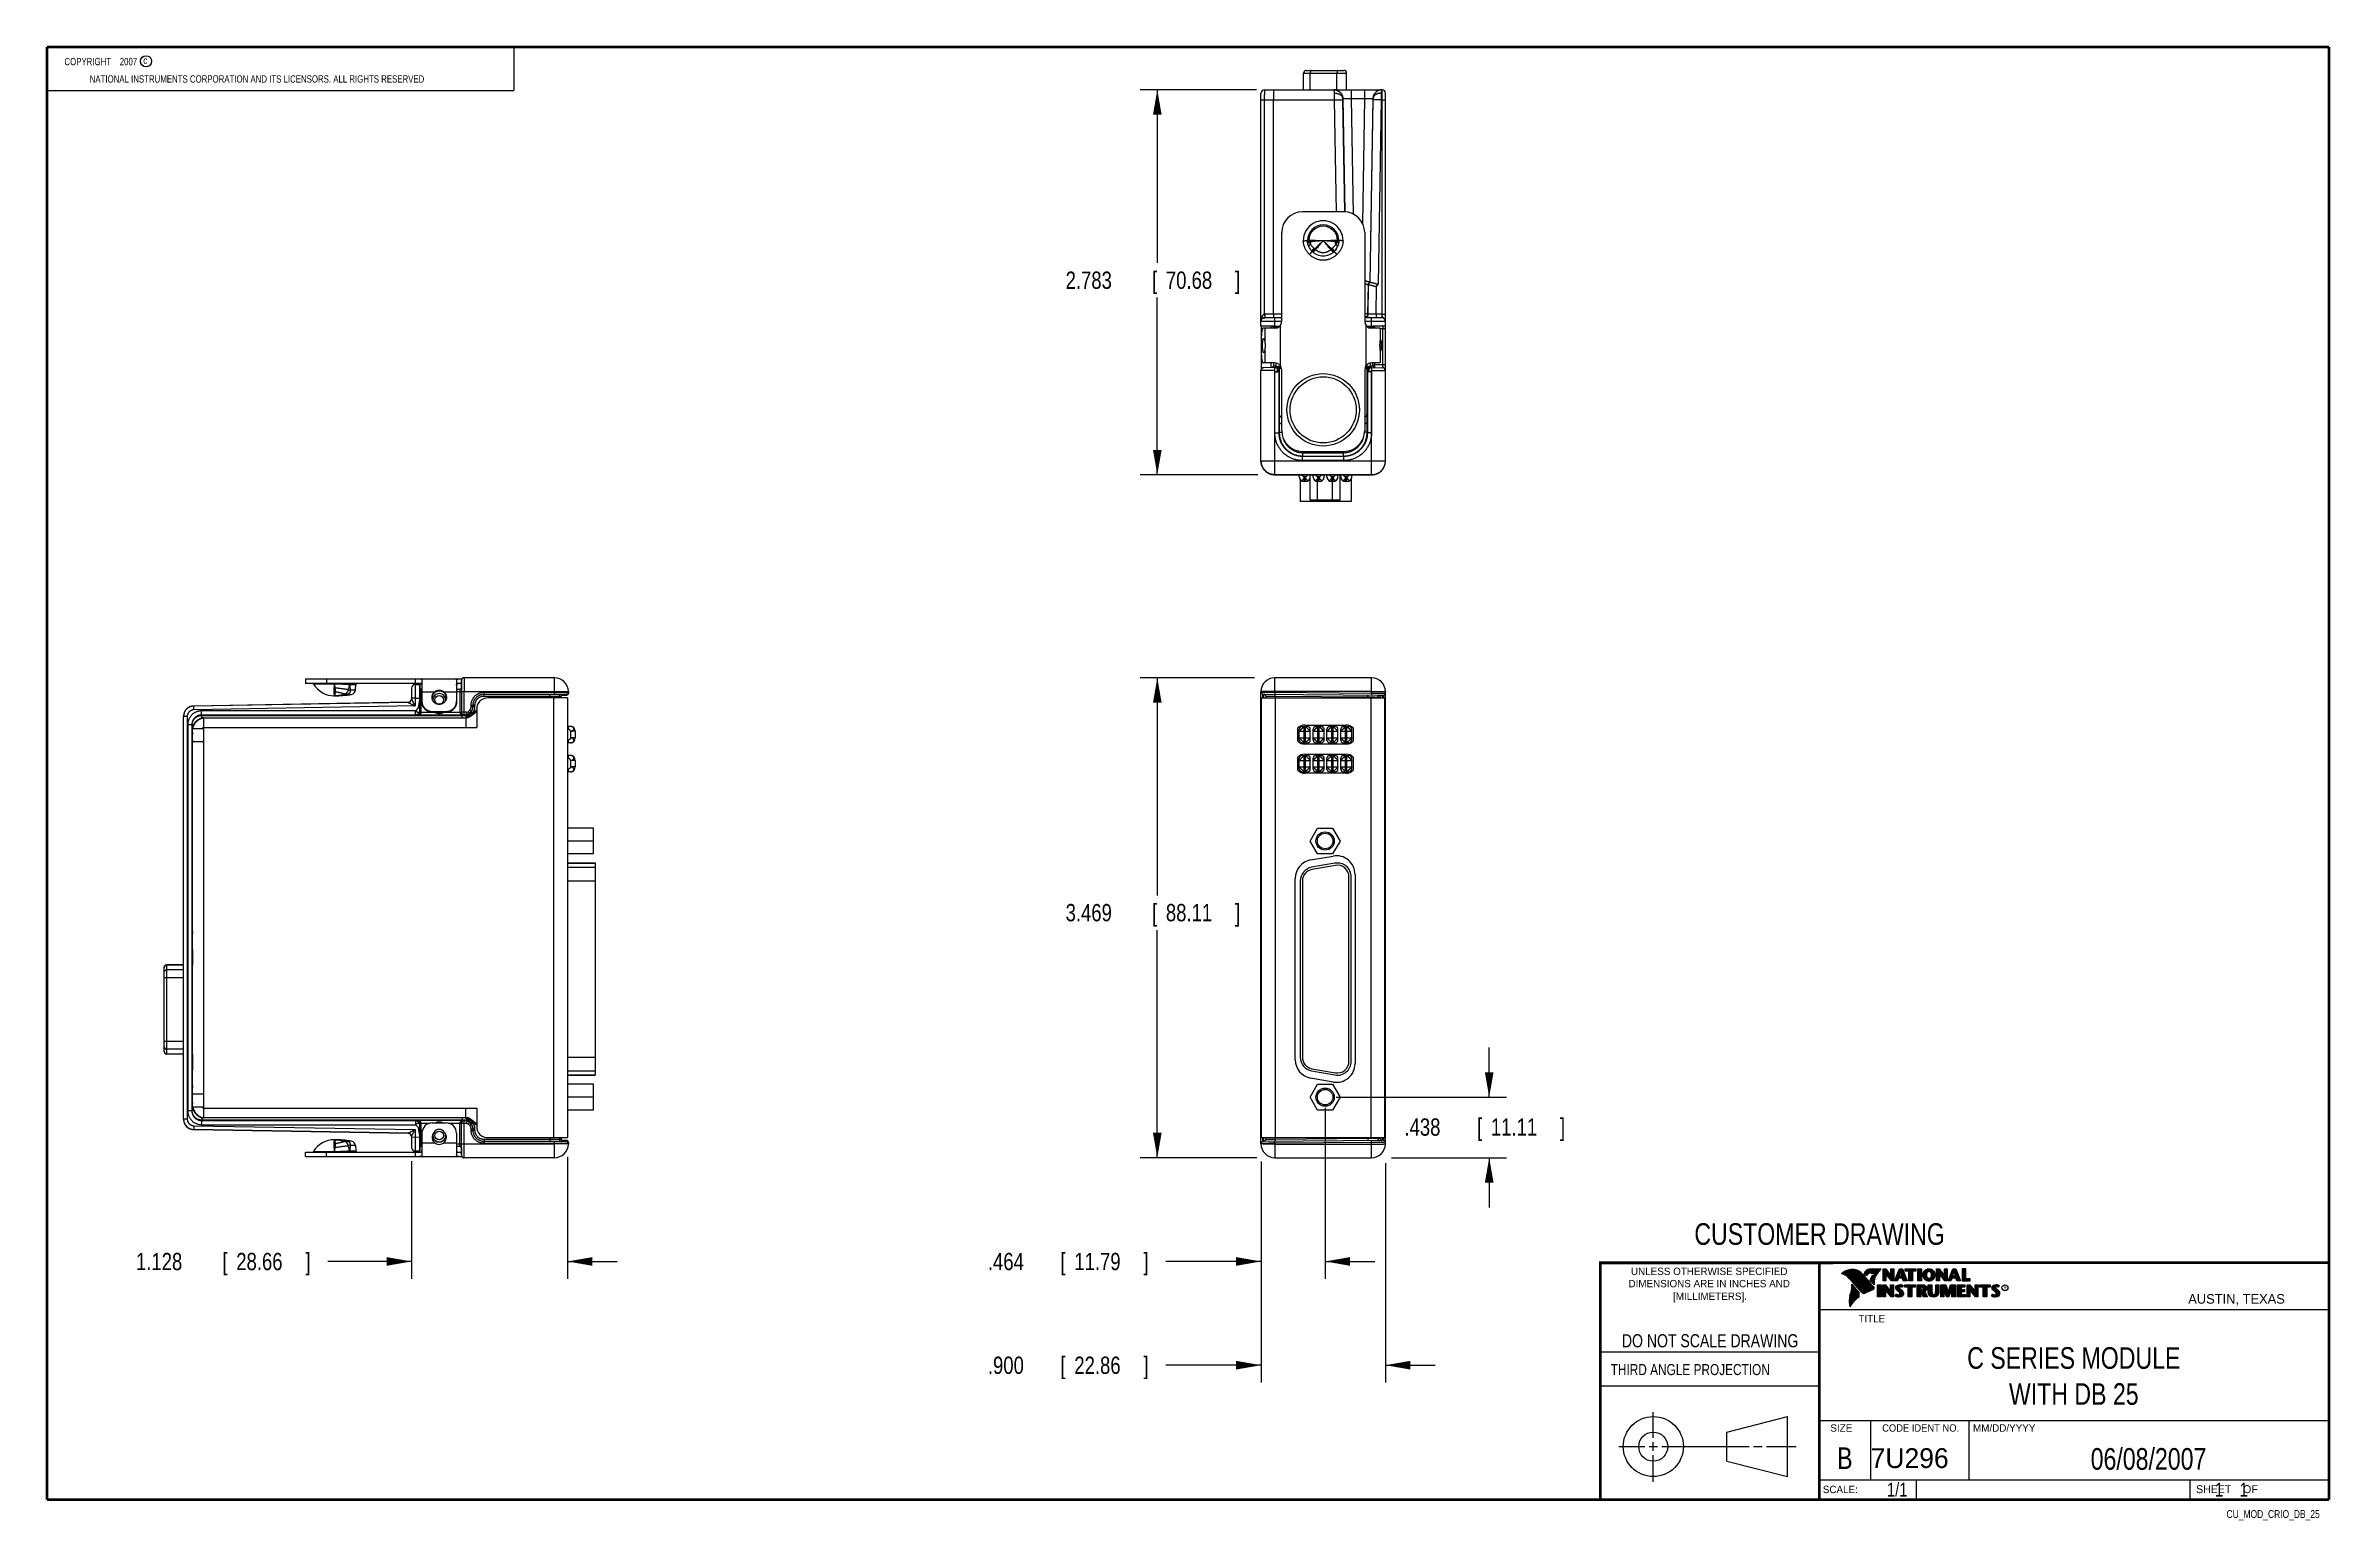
# Model space of a CAD drawing. Header units: inches. Extents: x 0.2 to 16.8, y 0.1 to 10.8.
import ezdxf
from ezdxf.enums import TextEntityAlignment as Align

# ---------------------------------------------------------------- set-up
doc = ezdxf.new("R2010")
doc.units = ezdxf.units.IN
doc.header["$LTSCALE"] = 0.935
doc.header["$MEASUREMENT"] = 0
doc.layers.get('0').update_dxf_attribs({"linetype": 'CONTINUOUS'})
doc.layers.add('DIMENSIONS', color=7, linetype='CONTINUOUS')
doc.styles.get("Standard").update_dxf_attribs({"font": 'txt', "width": 0.8})
doc.dimstyles.new('DIMSTYLE_1', dxfattribs={"dimtxt": 0.125, "dimasz": 0.18, "dimexe": 0.18, "dimexo": 0.0625, "dimgap": 0.09, "dimtad": 0, "dimtih": 1, "dimtoh": 1, "dimdec": 3, "dimzin": 4, "dimdsep": 46, "dimtxsty": 'STANDARD', "dimblk": '_FILLED', "dimblk1": '_FILLED', "dimblk2": '_FILLED', "dimcen": 0.09, "dimadec": 0, "dimazin": 0, "dimtp": 0.01, "dimtm": 0.01, "dimtfac": 1, "dimtdec": 3, "dimtofl": 0, "dimtmove": 0, "dimatfit": 3, "dimldrblk": '_FILLED', "dimfxl": 1, "dimtolj": 1, "dimtzin": 4, "dimarcsym": 0})

msp = doc.modelspace()

# ---------------------------------------------------------------- texts
at = {"color": 2, "linetype": 'CONTINUOUS', "width": 0.8}
for s, height, p in [('c', 0.053, (0.946, 10.6363)), ('NATIONAL INSTRUMENTS CORPORATION AND ITS LICENSORS. ALL RIGHTS RESERVED', 0.053, (0.5583, 10.5016)), ('THIRD ANGLE PROJECTION', 0.08, (11.5564, 1.1584))]:
    msp.add_text(s, height=height, dxfattribs=at).set_placement(p)
at = {"color": 7, "linetype": 'CONTINUOUS', "width": 0.8}
for s, height, p in [('CUSTOMER DRAWING', 0.15625, (13.0668, 2.1001)), ('DO NOT SCALE DRAWING', 0.095, (12.2754, 1.3592)), ('B', 0.1562, (13.2497, 0.4798))]:
    msp.add_text(s, height=height, dxfattribs=at).set_placement(p, align=Align.CENTER)
at = {"color": 2, "linetype": 'CONTINUOUS'}
for s, p in [('DIMENSIONS ARE IN INCHES AND', (12.2688, 1.7933)), ('UNLESS OTHERWISE SPECIFIED', (12.2688, 1.8819)), ('[MILLIMETERS].', (12.2746, 1.7015))]:
    msp.add_text(s, height=0.053254, dxfattribs=at).set_placement(p, align=Align.CENTER)
for s, height, p in [('R', 0.0217, (14.3971, 1.7782)), ('AUSTIN, TEXAS', 0.069617, (15.7327, 1.6745)), ('TITLE', 0.05325, (13.3474, 1.5397)), ('SIZE', 0.05325, (13.1451, 0.7494)), ('MM/DD/YYYY', 0.05325, (14.1765, 0.7494)), ('SCALE:', 0.05325, (13.0904, 0.3053)), ('SHEET    OF', 0.057262, (15.7892, 0.3052))]:
    msp.add_text(s, height=height, dxfattribs=at).set_placement(p)
at = {"color": 2, "linetype": 'CONTINUOUS', "width": 0.95}
msp.add_text('CODE IDENT NO.', height=0.053254, dxfattribs=at).set_placement((13.7978, 0.7494), align=Align.CENTER)
at = {"color": 7, "linetype": 'CONTINUOUS'}
msp.add_text('7U296', height=0.14316, dxfattribs=at).set_placement((13.4363, 0.4866))
at = {"color": 7, "linetype": 'CONTINUOUS', "width": 0.8}
msp.add_text('1/1', height=0.1, dxfattribs=at).set_placement((13.7025, 0.2805), align=Align.RIGHT)
at = {"color": 2, "linetype": 'CONTINUOUS', "width": 0.8}
msp.add_text('CU_MOD_CRIO_DB_25', height=0.057262, dxfattribs=at).set_placement((16.6837, 0.1254), align=Align.RIGHT)
at = {"color": 2, "linetype": 'CONTINUOUS', "insert": (0.3125, 10.6805), "char_height": 0.053, "width": 0.8904, "attachment_point": 1}
msp.add_mtext('    COPYRIGHT    2007', dxfattribs=at)
at = {"color": 7, "linetype": 'CONTINUOUS'}
for s, insert, char_height, width, attachment_point in [('C SERIES MODULE\\PWITH DB 25', (14.9051, 1.3603), 0.15625, 1.875, 2), ('06/08/2007 ', (15.4455, 0.6307), 0.15625, 1.375, 2), ('    1    1', (15.8075, 0.3805), 0.1, 0.8, 1)]:
    msp.add_mtext(s, dxfattribs=dict(at, insert=insert, char_height=char_height, width=width, attachment_point=attachment_point))

# ---------------------------------------------------------------- blocks, each defined once
blk = doc.blocks.new('_FILLED')
at = {"color": 0, "linetype": 'BYBLOCK'}
blk.add_solid([(0, 0), (-1, 0.174), (-1, -0.174)], dxfattribs=at)
blk = doc.blocks.new('*D0')
at = {"layer": 'DIMENSIONS', "color": 2, "linetype": 'CONTINUOUS'}
for p, q in [((2.885, 2.706), (2.885, 1.855)), ((4.013, 2.736), (4.013, 1.855)), ((2.885, 1.98), (2.281, 1.98)), ((4.013, 1.98), (4.373, 1.98))]:
    blk.add_line(p, q, dxfattribs=at)
at = {"layer": 'DIMENSIONS', "color": 2, "linetype": 'CONTINUOUS', "xscale": 0.18, "yscale": 0.18, "zscale": 0.18}
blk.add_blockref('_FILLED', (2.885, 1.98), dxfattribs=at)
at = {"layer": 'DIMENSIONS', "color": 2, "linetype": 'CONTINUOUS', "xscale": 0.18, "yscale": 0.18, "zscale": 0.18, "rotation": 180}
blk.add_blockref('_FILLED', (4.013, 1.98), dxfattribs=at)
at = {"layer": 'DIMENSIONS', "color": 2, "linetype": 'CONTINUOUS', "width": 0.8}
for s, p in [('1.128', (0.893, 1.917)), ('[', (1.518, 1.917)), ('28.66', (1.618, 1.917)), (']', (2.118, 1.917))]:
    blk.add_text(s, height=0.125, dxfattribs=at).set_placement(p)
blk = doc.blocks.new('*D1')
at = {"layer": 'DIMENSIONS', "color": 2, "linetype": 'CONTINUOUS'}
for p, q in [((9.028, 2.697), (9.028, 1.105)), ((9.928, 2.691), (9.928, 1.105)), ((9.028, 1.23), (8.34, 1.23)), ((9.928, 1.23), (10.288, 1.23))]:
    blk.add_line(p, q, dxfattribs=at)
at = {"layer": 'DIMENSIONS', "color": 2, "linetype": 'CONTINUOUS', "xscale": 0.18, "yscale": 0.18, "zscale": 0.18}
blk.add_blockref('_FILLED', (9.028, 1.23), dxfattribs=at)
at = {"layer": 'DIMENSIONS', "color": 2, "linetype": 'CONTINUOUS', "xscale": 0.18, "yscale": 0.18, "zscale": 0.18, "rotation": 180}
blk.add_blockref('_FILLED', (9.928, 1.23), dxfattribs=at)
at = {"layer": 'DIMENSIONS', "color": 2, "linetype": 'CONTINUOUS', "width": 0.8}
for s, p in [('.900', (7.053, 1.167)), ('[', (7.578, 1.167)), ('22.86', (7.678, 1.167)), (']', (8.178, 1.167))]:
    blk.add_text(s, height=0.125, dxfattribs=at).set_placement(p)
blk = doc.blocks.new('*D2')
at = {"layer": 'DIMENSIONS', "color": 2, "linetype": 'CONTINUOUS'}
for p, q in [((9.492, 3.09), (9.492, 1.855)), ((9.028, 2.702), (9.028, 1.855)), ((9.028, 1.98), (8.34, 1.98)), ((9.492, 1.98), (9.852, 1.98))]:
    blk.add_line(p, q, dxfattribs=at)
at = {"layer": 'DIMENSIONS', "color": 2, "linetype": 'CONTINUOUS', "xscale": 0.18, "yscale": 0.18, "zscale": 0.18}
blk.add_blockref('_FILLED', (9.028, 1.98), dxfattribs=at)
at = {"layer": 'DIMENSIONS', "color": 2, "linetype": 'CONTINUOUS', "xscale": 0.18, "yscale": 0.18, "zscale": 0.18, "rotation": 180}
blk.add_blockref('_FILLED', (9.492, 1.98), dxfattribs=at)
at = {"layer": 'DIMENSIONS', "color": 2, "linetype": 'CONTINUOUS', "width": 0.8}
for s, p in [('.464', (7.053, 1.917)), ('[', (7.578, 1.917)), ('11.79', (7.678, 1.917)), (']', (8.178, 1.917))]:
    blk.add_text(s, height=0.125, dxfattribs=at).set_placement(p)
blk = doc.blocks.new('*D3')
at = {"layer": 'DIMENSIONS', "color": 2, "linetype": 'CONTINUOUS'}
for p, q in [((8.98, 6.199), (8.153, 6.199)), ((8.278, 6.199), (8.278, 4.626)), ((8.278, 2.73), (8.278, 4.376)), ((8.997, 2.73), (8.153, 2.73))]:
    blk.add_line(p, q, dxfattribs=at)
at = {"layer": 'DIMENSIONS', "color": 2, "linetype": 'CONTINUOUS', "xscale": 0.18, "yscale": 0.18, "zscale": 0.18}
for p, rotation in [((8.278, 6.199), 90), ((8.278, 2.73), 270)]:
    blk.add_blockref('_FILLED', p, dxfattribs=dict(at, rotation=rotation))
at = {"layer": 'DIMENSIONS', "color": 2, "linetype": 'CONTINUOUS', "width": 0.8}
for s, p in [('3.469', (7.615, 4.439)), ('[', (8.24, 4.439)), ('88.11', (8.34, 4.439)), (']', (8.84, 4.439))]:
    blk.add_text(s, height=0.125, dxfattribs=at).set_placement(p)
blk = doc.blocks.new('*D4')
at = {"layer": 'DIMENSIONS', "color": 2, "linetype": 'CONTINUOUS'}
for p, q in [((10.678, 3.167), (10.678, 3.527)), ((9.572, 3.167), (10.803, 3.167)), ((9.971, 2.73), (10.803, 2.73)), ((10.678, 2.73), (10.678, 2.37))]:
    blk.add_line(p, q, dxfattribs=at)
at = {"layer": 'DIMENSIONS', "color": 2, "linetype": 'CONTINUOUS', "xscale": 0.18, "yscale": 0.18, "zscale": 0.18}
for p, rotation in [((10.678, 3.167), 270), ((10.678, 2.73), 90)]:
    blk.add_blockref('_FILLED', p, dxfattribs=dict(at, rotation=rotation))
at = {"layer": 'DIMENSIONS', "color": 2, "linetype": 'CONTINUOUS', "width": 0.8}
for s, p in [('.438', (10.065, 2.889)), ('[', (10.59, 2.889)), ('11.11', (10.69, 2.889)), (']', (11.19, 2.889))]:
    blk.add_text(s, height=0.125, dxfattribs=at).set_placement(p)
blk = doc.blocks.new('*D5')
at = {"layer": 'DIMENSIONS', "color": 2, "linetype": 'CONTINUOUS'}
for p, q in [((8.996, 10.45), (8.153, 10.45)), ((8.278, 10.45), (8.278, 9.198)), ((8.278, 7.667), (8.278, 8.948)), ((9.006, 7.667), (8.153, 7.667))]:
    blk.add_line(p, q, dxfattribs=at)
at = {"layer": 'DIMENSIONS', "color": 2, "linetype": 'CONTINUOUS', "xscale": 0.18, "yscale": 0.18, "zscale": 0.18}
for p, rotation in [((8.278, 10.45), 90), ((8.278, 7.667), 270)]:
    blk.add_blockref('_FILLED', p, dxfattribs=dict(at, rotation=rotation))
at = {"layer": 'DIMENSIONS', "color": 2, "linetype": 'CONTINUOUS', "width": 0.8}
for s, p in [('2.783', (7.615, 9.011)), ('[', (8.24, 9.011)), ('70.68', (8.34, 9.011)), (']', (8.84, 9.011))]:
    blk.add_text(s, height=0.125, dxfattribs=at).set_placement(p)

# ---------------------------------------------------------------- dimensions: what is measured, and where the dimension line sits
at = {"layer": 'DIMENSIONS', "color": 2, "linetype": 'CONTINUOUS'}
for base, p1, p2, angle, picture, middle in [((8.2775, 10.4501), (9.0057, 7.6674), (8.9959, 10.4501), 90, '*D5', (8.2775, 9.0732)), ((8.2775, 6.1989), (8.9969, 2.7299), (8.9797, 6.1989), 90, '*D3', (8.2775, 4.5014)), ((10.6775430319, 3.1673851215), (9.9711965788, 2.7298851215), (9.5717400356, 3.1673851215), 90, '*D4', (10.6775430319, 2.9518549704)), ((2.8846, 1.9799), (4.0127, 2.7364), (2.8846, 2.7059), 180, '*D0', (1.556, 1.9799))]:
    dim = msp.add_linear_dim(base=base, p1=p1, p2=p2, angle=angle, dimstyle='DIMSTYLE_1', dxfattribs=at)
    dim.commit()
    dim.dimension.update_dxf_attribs({"geometry": picture, "text_midpoint": middle, "dimtype": 160})
for base, p1, p2, picture, middle in [((9.4915, 1.9799), (9.0275, 2.7018), (9.4915, 3.0903), '*D2', (7.665, 1.9799)), ((9.9275, 1.2299), (9.0275, 2.6966), (9.9275, 2.6914), '*D1', (7.665, 1.2299))]:
    dim = msp.add_linear_dim(base=base, p1=p1, p2=p2, dimstyle='DIMSTYLE_1', dxfattribs=at)
    dim.commit()
    dim.dimension.update_dxf_attribs({"geometry": picture, "text_midpoint": middle, "dimtype": 160})

# ---------------------------------------------------------------- linework, layer by layer
at = {"color": 2, "linetype": 'CONTINUOUS'}
for p, q in [((0.25, 10.7586), (3.625, 10.7586)), ((0.25, 10.7586), (0.25, 10.4456)), ((3.625, 10.7586), (3.625, 10.4456)), ((0.25, 10.4456), (3.625, 10.4456)), ((13.0652, 1.9695), (16.745, 1.9695)), ((13.0652, 1.9695), (13.0652, 0.2605)), ((13.2311, 1.8934), (13.2311, 1.8949)), ((13.2347, 1.8921), (13.2347, 1.8972)), ((13.2382, 1.8907), (13.2382, 1.8994)), ((13.2418, 1.8892), (13.2418, 1.9015)), ((13.2453, 1.8876), (13.2453, 1.9035)), ((13.2489, 1.8858), (13.2489, 1.9054)), ((13.2524, 1.8839), (13.2524, 1.9069)), ((13.256, 1.8818), (13.256, 1.9084)), ((13.2596, 1.8796), (13.2596, 1.9098)), ((13.2631, 1.8772), (13.2631, 1.9111)), ((13.2667, 1.8747), (13.2667, 1.9124)), ((13.2702, 1.872), (13.2702, 1.9135)), ((13.2738, 1.869), (13.2738, 1.9146)), ((13.2773, 1.8658), (13.2773, 1.9155)), ((13.2809, 1.8624), (13.2809, 1.9164)), ((13.2844, 1.8587), (13.2844, 1.9173)), ((13.288, 1.8549), (13.288, 1.9181)), ((13.2915, 1.851), (13.2915, 1.9188)), ((13.2951, 1.8471), (13.2951, 1.9194)), ((13.2987, 1.8431), (13.2987, 1.9198)), ((13.3022, 1.8391), (13.3022, 1.92)), ((13.3058, 1.8351), (13.3058, 1.9201)), ((13.3093, 1.8311), (13.3093, 1.9201)), ((13.3129, 1.827), (13.3129, 1.9199)), ((13.3164, 1.8229), (13.3164, 1.9196)), ((13.32, 1.8188), (13.32, 1.9192)), ((13.3235, 1.8146), (13.3235, 1.9186)), ((13.3271, 1.8104), (13.3271, 1.9179)), ((13.3306, 1.8062), (13.3306, 1.9172)), ((13.3342, 1.802), (13.3342, 1.9163)), ((13.3378, 1.7978), (13.3378, 1.9151)), ((13.3413, 1.7937), (13.3413, 1.9138)), ((13.3449, 1.7897), (13.3449, 1.9122)), ((13.3484, 1.7856), (13.3484, 1.9103)), ((13.352, 1.7817), (13.352, 1.9081)), ((13.3555, 1.7778), (13.3555, 1.9055)), ((13.3591, 1.7739), (13.3591, 1.9026)), ((13.3626, 1.7701), (13.3626, 1.8991)), ((13.3662, 1.7663), (13.3662, 1.8952)), ((13.3697, 1.7625), (13.3697, 1.8915)), ((13.3733, 1.7588), (13.3733, 1.8878)), ((13.3769, 1.7556), (13.3769, 1.8841)), ((13.3804, 1.7529), (13.3804, 1.8803)), ((13.384, 1.7512), (13.384, 1.8766)), ((13.3875, 1.7509), (13.3875, 1.8728)), ((13.4022, 1.878), (13.3901, 1.8922)), ((13.3911, 1.7518), (13.3911, 1.8691)), ((13.4029, 1.881), (13.3927, 1.893)), ((13.3946, 1.8908), (13.3946, 1.8999)), ((13.3946, 1.7533), (13.3946, 1.8653)), ((13.3982, 1.8866), (13.3982, 1.9062)), ((13.3982, 1.7548), (13.3982, 1.8615)), ((13.4017, 1.8824), (13.4017, 1.9101)), ((13.4017, 1.7563), (13.4017, 1.8574)), ((13.4053, 1.8823), (13.4053, 1.9129)), ((13.4053, 1.7578), (13.4053, 1.8531)), ((13.4088, 1.8844), (13.4088, 1.915)), ((13.4088, 1.7593), (13.4088, 1.8488)), ((13.4124, 1.887), (13.4124, 1.9167)), ((13.4124, 1.7609), (13.4124, 1.8445)), ((13.4159, 1.89), (13.4159, 1.9182)), ((13.4159, 1.7625), (13.4159, 1.8402)), ((13.4195, 1.8937), (13.4195, 1.9193)), ((13.4195, 1.7641), (13.4195, 1.8359)), ((13.4231, 1.8964), (13.4231, 1.9203)), ((13.4231, 1.7657), (13.4231, 1.8316)), ((13.4266, 1.8982), (13.4266, 1.9209)), ((13.4266, 1.7674), (13.4266, 1.8273)), ((13.4302, 1.8995), (13.4302, 1.9214)), ((13.4302, 1.7691), (13.4302, 1.823)), ((13.4414, 1.8328), (13.4319, 1.8437)), ((13.4337, 1.8997), (13.4337, 1.922)), ((13.4337, 1.7708), (13.4337, 1.8187)), ((13.4433, 1.8344), (13.4349, 1.844)), ((13.4373, 1.8991), (13.4373, 1.9224)), ((13.4373, 1.8413), (13.4373, 1.8491)), ((13.4408, 1.898), (13.4408, 1.9228)), ((13.4408, 1.8372), (13.4408, 1.8572)), ((13.4444, 1.8972), (13.4444, 1.9231)), ((13.4444, 1.8331), (13.4444, 1.8665)), ((13.4479, 1.8969), (13.4479, 1.9234)), ((13.4479, 1.8288), (13.4479, 1.873)), ((13.4515, 1.8966), (13.4515, 1.9236)), ((13.4515, 1.8247), (13.4515, 1.8764)), ((13.4529, 1.9261), (13.5132, 1.9271)), ((13.453, 1.9236), (13.5067, 1.9245)), ((13.455, 1.8965), (13.455, 1.9237)), ((13.455, 1.8207), (13.455, 1.878)), ((13.4586, 1.8964), (13.4586, 1.9237)), ((13.4586, 1.8303), (13.4586, 1.879)), ((13.4622, 1.8957), (13.4622, 1.9238)), ((13.4622, 1.8535), (13.4622, 1.8795)), ((13.4657, 1.8935), (13.4657, 1.9238)), ((13.4657, 1.8636), (13.4657, 1.8798)), ((13.4693, 1.872), (13.4693, 1.9239)), ((13.4728, 1.8794), (13.4728, 1.9239)), ((13.4764, 1.8859), (13.4764, 1.924)), ((13.4799, 1.8919), (13.4799, 1.924)), ((13.4835, 1.8973), (13.4835, 1.9241)), ((13.487, 1.9023), (13.487, 1.9242)), ((13.4906, 1.9069), (13.4906, 1.9242)), ((13.4941, 1.9112), (13.4941, 1.9243)), ((13.4977, 1.9153), (13.4977, 1.9243)), ((13.5013, 1.9191), (13.5013, 1.9244)), ((13.5261, 1.9263), (13.5451, 1.9263)), ((13.5261, 1.839), (13.5261, 1.9263)), ((13.5466, 1.839), (13.5261, 1.839)), ((13.5286, 1.9237), (13.5439, 1.9237)), ((13.5286, 1.8415), (13.5286, 1.9237)), ((13.5441, 1.8415), (13.5286, 1.8415)), ((13.5332, 1.8415), (13.5332, 1.9237)), ((13.5367, 1.8415), (13.5367, 1.9237)), ((13.5402, 1.8415), (13.5402, 1.9237)), ((13.5441, 1.8976), (13.5437, 1.9237)), ((13.5439, 1.9237), (13.5854, 1.869)), ((13.5873, 1.8415), (13.5441, 1.8976)), ((13.5441, 1.8976), (13.5441, 1.8415)), ((13.5451, 1.9263), (13.5829, 1.8765)), ((13.586, 1.839), (13.5466, 1.8902)), ((13.5466, 1.8902), (13.5466, 1.839)), ((13.5471, 1.8936), (13.5471, 1.9194)), ((13.5506, 1.8891), (13.5506, 1.9149)), ((13.5541, 1.8846), (13.5541, 1.9103)), ((13.5576, 1.8801), (13.5576, 1.9057)), ((13.561, 1.8756), (13.561, 1.9011)), ((13.5645, 1.8711), (13.5645, 1.8965)), ((13.568, 1.8665), (13.568, 1.8919)), ((13.5715, 1.862), (13.5715, 1.8874)), ((13.575, 1.8575), (13.575, 1.8828)), ((13.5784, 1.853), (13.5784, 1.8782)), ((13.5819, 1.8485), (13.5819, 1.8736)), ((13.5829, 1.9263), (13.6036, 1.9263)), ((13.5829, 1.8765), (13.5829, 1.9263)), ((13.5854, 1.9237), (13.6011, 1.9237)), ((13.5854, 1.869), (13.5854, 1.9237)), ((13.5854, 1.844), (13.5854, 1.869)), ((13.6036, 1.839), (13.586, 1.839)), ((13.6011, 1.8415), (13.5873, 1.8415)), ((13.5889, 1.8415), (13.5889, 1.9237)), ((13.5923, 1.8415), (13.5923, 1.9237)), ((13.5958, 1.8415), (13.5958, 1.9237)), ((13.5993, 1.8415), (13.5993, 1.9237)), ((13.6011, 1.9237), (13.6011, 1.8415)), ((13.6036, 1.9263), (13.6036, 1.839)), ((13.6088, 1.839), (13.6444, 1.9262)), ((13.6294, 1.839), (13.6088, 1.839)), ((13.6125, 1.8415), (13.6461, 1.9237)), ((13.6277, 1.8415), (13.6125, 1.8415)), ((13.6167, 1.8415), (13.6167, 1.8516)), ((13.6201, 1.8415), (13.6201, 1.8601)), ((13.6236, 1.8415), (13.6236, 1.8686)), ((13.6271, 1.8415), (13.6271, 1.8771)), ((13.6361, 1.8623), (13.6277, 1.8415)), ((13.6378, 1.8598), (13.6294, 1.839)), ((13.6306, 1.8486), (13.6306, 1.8857)), ((13.634, 1.8573), (13.634, 1.8942)), ((13.6665, 1.8623), (13.6361, 1.8623)), ((13.6375, 1.8623), (13.6375, 1.9027)), ((13.6647, 1.8598), (13.6378, 1.8598)), ((13.6388, 1.8711), (13.65, 1.9073)), ((13.6639, 1.8711), (13.6388, 1.8711)), ((13.641, 1.8781), (13.641, 1.9112)), ((13.641, 1.8623), (13.641, 1.8711)), ((13.6423, 1.8736), (13.6519, 1.9048)), ((13.6606, 1.8736), (13.6423, 1.8736)), ((13.6444, 1.9262), (13.6664, 1.9262)), ((13.6445, 1.8893), (13.6445, 1.9197)), ((13.6445, 1.8623), (13.6445, 1.8711)), ((13.6461, 1.9237), (13.6647, 1.9237)), ((13.6479, 1.9006), (13.6479, 1.9237)), ((13.6479, 1.8623), (13.6479, 1.8711)), ((13.65, 1.9073), (13.6541, 1.9073)), ((13.6514, 1.9073), (13.6514, 1.9237)), ((13.6514, 1.8623), (13.6514, 1.8711)), ((13.6519, 1.9048), (13.6521, 1.9048)), ((13.6521, 1.9048), (13.6606, 1.8736)), ((13.6541, 1.9073), (13.6639, 1.8711)), ((13.6549, 1.9043), (13.6549, 1.9237)), ((13.6549, 1.8623), (13.6549, 1.8711)), ((13.6584, 1.8915), (13.6584, 1.9237)), ((13.6584, 1.8623), (13.6584, 1.8711)), ((13.6618, 1.8787), (13.6618, 1.9237)), ((13.6618, 1.8623), (13.6618, 1.8711)), ((13.6647, 1.9237), (13.6959, 1.8415)), ((13.6717, 1.839), (13.6647, 1.8598)), ((13.6653, 1.8623), (13.6653, 1.922)), ((13.6664, 1.9262), (13.6995, 1.839)), ((13.6735, 1.8415), (13.6665, 1.8623)), ((13.6688, 1.8555), (13.6688, 1.9128)), ((13.6995, 1.839), (13.6717, 1.839)), ((13.6723, 1.8452), (13.6723, 1.9037)), ((13.6959, 1.8415), (13.6735, 1.8415)), ((13.6757, 1.8415), (13.6757, 1.8945)), ((13.6792, 1.8415), (13.6792, 1.8854)), ((13.6827, 1.8415), (13.6827, 1.8762)), ((13.6862, 1.8415), (13.6862, 1.8671)), ((13.6866, 1.9262), (13.7634, 1.9262)), ((13.6866, 1.9099), (13.6866, 1.9262)), ((13.7118, 1.9099), (13.6866, 1.9099)), ((13.6891, 1.9237), (13.7609, 1.9237)), ((13.6891, 1.9125), (13.6891, 1.9237)), ((13.7143, 1.9125), (13.6891, 1.9125)), ((13.6896, 1.8415), (13.6896, 1.8579)), ((13.6931, 1.9125), (13.6931, 1.9237)), ((13.6931, 1.8415), (13.6931, 1.8488)), ((13.6966, 1.9125), (13.6966, 1.9237)), ((13.7001, 1.9125), (13.7001, 1.9237)), ((13.7035, 1.9125), (13.7035, 1.9237)), ((13.707, 1.9125), (13.707, 1.9237)), ((13.7105, 1.9125), (13.7105, 1.9237)), ((13.7118, 1.839), (13.7118, 1.9099)), ((13.7382, 1.839), (13.7118, 1.839)), ((13.7143, 1.9125), (13.714, 1.9237)), ((13.7143, 1.8415), (13.7143, 1.9125)), ((13.7357, 1.8415), (13.7143, 1.8415)), ((13.7174, 1.8415), (13.7174, 1.9237)), ((13.7209, 1.8415), (13.7209, 1.9237)), ((13.7244, 1.8415), (13.7244, 1.9237)), ((13.7279, 1.8415), (13.7279, 1.9237)), ((13.7313, 1.8415), (13.7313, 1.9237)), ((13.7357, 1.9125), (13.7348, 1.9237)), ((13.7609, 1.9125), (13.7357, 1.9125)), ((13.7357, 1.9125), (13.7357, 1.8415)), ((13.7634, 1.9099), (13.7382, 1.9099)), ((13.7382, 1.9099), (13.7382, 1.839)), ((13.7383, 1.9125), (13.7383, 1.9237)), ((13.7418, 1.9125), (13.7418, 1.9237)), ((13.7452, 1.9125), (13.7452, 1.9237)), ((13.7487, 1.9125), (13.7487, 1.9237)), ((13.7522, 1.9125), (13.7522, 1.9237)), ((13.7557, 1.9125), (13.7557, 1.9237)), ((13.7591, 1.9125), (13.7591, 1.9237)), ((13.7609, 1.9237), (13.7609, 1.9125)), ((13.7634, 1.9262), (13.7634, 1.9099)), ((13.7768, 1.9262), (13.8031, 1.9262)), ((13.7768, 1.839), (13.7768, 1.9262)), ((13.8031, 1.839), (13.7768, 1.839)), ((13.7794, 1.9237), (13.8006, 1.9237)), ((13.7794, 1.8415), (13.7794, 1.9237)), ((13.8006, 1.8415), (13.7794, 1.8415)), ((13.7835, 1.8415), (13.7835, 1.9237)), ((13.787, 1.8415), (13.787, 1.9237)), ((13.7904, 1.8415), (13.7904, 1.9237)), ((13.7939, 1.8415), (13.7939, 1.9237)), ((13.7974, 1.8415), (13.7974, 1.9237)), ((13.8006, 1.9237), (13.8006, 1.8415)), ((13.8031, 1.9262), (13.8031, 1.839)), ((13.8154, 1.8853), (13.8155, 1.8871)), ((13.8154, 1.8834), (13.8154, 1.8853)), ((13.8154, 1.8816), (13.8154, 1.8834)), ((13.8155, 1.8797), (13.8154, 1.8816)), ((13.8155, 1.8871), (13.8157, 1.8889)), ((13.8157, 1.8779), (13.8155, 1.8797)), ((13.8157, 1.8889), (13.8159, 1.8907)), ((13.8159, 1.876), (13.8157, 1.8779)), ((13.8159, 1.8907), (13.8161, 1.8924)), ((13.8162, 1.8742), (13.8159, 1.876)), ((13.8161, 1.8924), (13.8165, 1.8941)), ((13.8166, 1.8724), (13.8162, 1.8742)), ((13.8165, 1.8941), (13.8169, 1.8958)), ((13.817, 1.8706), (13.8166, 1.8724)), ((13.8169, 1.8958), (13.8174, 1.8975)), ((13.8174, 1.8689), (13.817, 1.8706)), ((13.8174, 1.8975), (13.8179, 1.8991)), ((13.8179, 1.8672), (13.8174, 1.8689)), ((13.8179, 1.8991), (13.8185, 1.9006)), ((13.8179, 1.8852), (13.818, 1.8869)), ((13.8179, 1.8834), (13.8179, 1.8852)), ((13.818, 1.8817), (13.8179, 1.8834)), ((13.8185, 1.8655), (13.8179, 1.8672)), ((13.818, 1.8869), (13.8182, 1.8886)), ((13.8181, 1.8799), (13.818, 1.8817)), ((13.8182, 1.8781), (13.8181, 1.8799)), ((13.8182, 1.8886), (13.8184, 1.8903)), ((13.8184, 1.8764), (13.8182, 1.8781)), ((13.8184, 1.8903), (13.8186, 1.892)), ((13.8187, 1.8746), (13.8184, 1.8764)), ((13.8185, 1.9006), (13.8191, 1.9021)), ((13.8191, 1.8639), (13.8185, 1.8655)), ((13.8186, 1.892), (13.819, 1.8936)), ((13.8191, 1.8729), (13.8187, 1.8746)), ((13.819, 1.8936), (13.8193, 1.8952)), ((13.8191, 1.9021), (13.8198, 1.9036)), ((13.8194, 1.8712), (13.8191, 1.8729)), ((13.8198, 1.8623), (13.8191, 1.8639)), ((13.8193, 1.8952), (13.8198, 1.8967)), ((13.8199, 1.8696), (13.8194, 1.8712)), ((13.8198, 1.9036), (13.8206, 1.9051)), ((13.8198, 1.8967), (13.8203, 1.8982)), ((13.8205, 1.8607), (13.8198, 1.8623)), ((13.8204, 1.8679), (13.8199, 1.8696)), ((13.8203, 1.8982), (13.8208, 1.8997)), ((13.8209, 1.8664), (13.8204, 1.8679)), ((13.8213, 1.8592), (13.8205, 1.8607)), ((13.8206, 1.9051), (13.8214, 1.9065)), ((13.8208, 1.8997), (13.8214, 1.9011)), ((13.8209, 1.8664), (13.8208, 1.8997)), ((13.8215, 1.8648), (13.8209, 1.8664)), ((13.8221, 1.8578), (13.8213, 1.8592)), ((13.8214, 1.9065), (13.8223, 1.9079)), ((13.8214, 1.9011), (13.8221, 1.9025)), ((13.8221, 1.8633), (13.8215, 1.8648)), ((13.8221, 1.9025), (13.8228, 1.9038)), ((13.8228, 1.8619), (13.8221, 1.8633)), ((13.823, 1.8563), (13.8221, 1.8578)), ((13.8223, 1.9079), (13.8232, 1.9092)), ((13.8228, 1.9038), (13.8236, 1.9052)), ((13.8235, 1.8604), (13.8228, 1.8619)), ((13.8239, 1.855), (13.823, 1.8563)), ((13.8232, 1.9092), (13.8243, 1.9106)), ((13.8243, 1.8591), (13.8235, 1.8604)), ((13.8236, 1.9052), (13.8244, 1.9065)), ((13.8249, 1.8536), (13.8239, 1.855)), ((13.8243, 1.9106), (13.8253, 1.9119)), ((13.8243, 1.8591), (13.8244, 1.9065)), ((13.8251, 1.8577), (13.8243, 1.8591)), ((13.8244, 1.9065), (13.8253, 1.9077)), ((13.826, 1.8523), (13.8249, 1.8536)), ((13.826, 1.8564), (13.8251, 1.8577)), ((13.8253, 1.9119), (13.8265, 1.9132)), ((13.8253, 1.9077), (13.8262, 1.909)), ((13.8269, 1.8552), (13.826, 1.8564)), ((13.8271, 1.8511), (13.826, 1.8523)), ((13.8262, 1.909), (13.8273, 1.9102)), ((13.8265, 1.9132), (13.8276, 1.9144)), ((13.8279, 1.854), (13.8269, 1.8552)), ((13.8282, 1.8499), (13.8271, 1.8511)), ((13.8273, 1.9102), (13.8283, 1.9114)), ((13.8276, 1.9144), (13.8288, 1.9156)), ((13.8279, 1.854), (13.8283, 1.9114)), ((13.8289, 1.8528), (13.8279, 1.854)), ((13.8294, 1.8487), (13.8282, 1.8499)), ((13.8283, 1.9114), (13.8294, 1.9126)), ((13.8288, 1.9156), (13.8301, 1.9167)), ((13.83, 1.8517), (13.8289, 1.8528)), ((13.8294, 1.9126), (13.8306, 1.9137)), ((13.8306, 1.8476), (13.8294, 1.8487)), ((13.8311, 1.8506), (13.83, 1.8517)), ((13.8301, 1.9167), (13.8314, 1.9178)), ((13.8306, 1.9137), (13.8318, 1.9148)), ((13.8319, 1.8466), (13.8306, 1.8476)), ((13.8311, 1.8506), (13.8318, 1.9148)), ((13.8323, 1.8496), (13.8311, 1.8506)), ((13.8314, 1.9178), (13.8327, 1.9188)), ((13.8318, 1.9148), (13.833, 1.9158)), ((13.8332, 1.8456), (13.8319, 1.8466)), ((13.8335, 1.8486), (13.8323, 1.8496)), ((13.8327, 1.9188), (13.834, 1.9198)), ((13.833, 1.9158), (13.8342, 1.9168)), ((13.8346, 1.8447), (13.8332, 1.8456)), ((13.8347, 1.8477), (13.8335, 1.8486)), ((13.834, 1.9198), (13.8354, 1.9207)), ((13.8342, 1.9168), (13.8355, 1.9177)), ((13.836, 1.8438), (13.8346, 1.8447)), ((13.8347, 1.8477), (13.8355, 1.9177)), ((13.836, 1.8468), (13.8347, 1.8477)), ((13.8354, 1.9207), (13.8368, 1.9215)), ((13.8355, 1.9177), (13.8368, 1.9185)), ((13.8373, 1.846), (13.836, 1.8468)), ((13.8374, 1.843), (13.836, 1.8438)), ((13.8368, 1.9215), (13.8382, 1.9223)), ((13.8368, 1.9185), (13.8381, 1.9193)), ((13.8386, 1.8452), (13.8373, 1.846)), ((13.839, 1.8423), (13.8374, 1.843)), ((13.8381, 1.9193), (13.8394, 1.92)), ((13.8386, 1.8452), (13.8381, 1.9193)), ((13.8382, 1.9223), (13.8397, 1.923)), ((13.84, 1.8445), (13.8386, 1.8452)), ((13.8405, 1.8416), (13.839, 1.8423)), ((13.8394, 1.92), (13.8408, 1.9207)), ((13.8397, 1.923), (13.8412, 1.9237)), ((13.8397, 1.8857), (13.8398, 1.8868)), ((13.8397, 1.8845), (13.8397, 1.8857)), ((13.8397, 1.8833), (13.8397, 1.8845)), ((13.8397, 1.8821), (13.8397, 1.8833)), ((13.8397, 1.8809), (13.8397, 1.8821)), ((13.8398, 1.8796), (13.8397, 1.8809)), ((13.8398, 1.8868), (13.8399, 1.888)), ((13.8399, 1.8784), (13.8398, 1.8796)), ((13.8399, 1.888), (13.84, 1.8891)), ((13.84, 1.8773), (13.8399, 1.8784)), ((13.84, 1.8891), (13.8401, 1.8902)), ((13.8401, 1.8761), (13.84, 1.8773)), ((13.8415, 1.8439), (13.84, 1.8445)), ((13.8401, 1.8902), (13.8402, 1.8913)), ((13.8402, 1.8749), (13.8401, 1.8761)), ((13.8402, 1.8913), (13.8403, 1.8924)), ((13.8404, 1.8738), (13.8402, 1.8749)), ((13.8403, 1.8924), (13.8405, 1.8934)), ((13.8405, 1.8727), (13.8404, 1.8738)), ((13.8405, 1.8934), (13.8407, 1.8944)), ((13.8407, 1.8716), (13.8405, 1.8727)), ((13.8421, 1.8409), (13.8405, 1.8416)), ((13.8407, 1.8944), (13.8409, 1.8954)), ((13.841, 1.8706), (13.8407, 1.8716)), ((13.8408, 1.9207), (13.8422, 1.9213)), ((13.8409, 1.8954), (13.8411, 1.8963)), ((13.8412, 1.8696), (13.841, 1.8706)), ((13.8411, 1.8963), (13.8414, 1.8972)), ((13.8412, 1.9237), (13.8427, 1.9243)), ((13.8414, 1.8686), (13.8412, 1.8696)), ((13.8414, 1.8972), (13.8416, 1.8981)), ((13.8417, 1.8677), (13.8414, 1.8686)), ((13.8415, 1.8439), (13.8417, 1.8678)), ((13.843, 1.8433), (13.8415, 1.8439)), ((13.8416, 1.8981), (13.8419, 1.899)), ((13.842, 1.8667), (13.8417, 1.8677)), ((13.8419, 1.899), (13.8422, 1.8999)), ((13.842, 1.8991), (13.8422, 1.9213)), ((13.8423, 1.8658), (13.842, 1.8667)), ((13.8438, 1.8404), (13.8421, 1.8409)), ((13.8422, 1.9213), (13.8436, 1.9219)), ((13.8422, 1.8999), (13.8426, 1.9007)), ((13.8422, 1.8844), (13.8423, 1.8856)), ((13.8422, 1.8833), (13.8422, 1.8844)), ((13.8422, 1.8821), (13.8422, 1.8833)), ((13.8423, 1.8809), (13.8422, 1.8821)), ((13.8423, 1.8867), (13.8424, 1.8878)), ((13.8423, 1.8856), (13.8423, 1.8867)), ((13.8423, 1.8798), (13.8423, 1.8809)), ((13.8424, 1.8786), (13.8423, 1.8798)), ((13.8427, 1.865), (13.8423, 1.8658)), ((13.8424, 1.8878), (13.8425, 1.8889)), ((13.8425, 1.8775), (13.8424, 1.8786)), ((13.8425, 1.8889), (13.8426, 1.89)), ((13.8426, 1.8764), (13.8425, 1.8775)), ((13.8426, 1.9007), (13.843, 1.9016)), ((13.8426, 1.89), (13.8427, 1.891)), ((13.8427, 1.8753), (13.8426, 1.8764)), ((13.8427, 1.9243), (13.8443, 1.9248)), ((13.8427, 1.891), (13.8428, 1.892)), ((13.8429, 1.8742), (13.8427, 1.8753)), ((13.8431, 1.8641), (13.8427, 1.865)), ((13.8428, 1.892), (13.843, 1.893)), ((13.843, 1.8731), (13.8429, 1.8742)), ((13.843, 1.9016), (13.8434, 1.9024)), ((13.843, 1.893), (13.8432, 1.8939)), ((13.8432, 1.8721), (13.843, 1.8731)), ((13.8445, 1.8428), (13.843, 1.8433)), ((13.8434, 1.8633), (13.8431, 1.8641)), ((13.8432, 1.8939), (13.8434, 1.8948)), ((13.8434, 1.8712), (13.8432, 1.8721)), ((13.8434, 1.9024), (13.8438, 1.9032)), ((13.8434, 1.8948), (13.8436, 1.8957)), ((13.8436, 1.8702), (13.8434, 1.8712)), ((13.8439, 1.8625), (13.8434, 1.8633)), ((13.8436, 1.9219), (13.8451, 1.9224)), ((13.8436, 1.8957), (13.8438, 1.8965)), ((13.8439, 1.8693), (13.8436, 1.8702)), ((13.8438, 1.9032), (13.8443, 1.904)), ((13.8438, 1.8965), (13.844, 1.8974)), ((13.8455, 1.8399), (13.8438, 1.8404)), ((13.8441, 1.8684), (13.8439, 1.8693)), ((13.8443, 1.8617), (13.8439, 1.8625)), ((13.844, 1.8974), (13.8443, 1.8982)), ((13.8444, 1.8676), (13.8441, 1.8684)), ((13.8443, 1.9248), (13.8459, 1.9253)), ((13.8443, 1.904), (13.8447, 1.9047)), ((13.8443, 1.8982), (13.8446, 1.899)), ((13.8448, 1.8609), (13.8443, 1.8617)), ((13.8447, 1.8667), (13.8444, 1.8676)), ((13.8462, 1.8423), (13.8445, 1.8428)), ((13.8446, 1.899), (13.8449, 1.8997)), ((13.8447, 1.9047), (13.8453, 1.9055)), ((13.845, 1.8659), (13.8447, 1.8667)), ((13.8453, 1.8602), (13.8448, 1.8609)), ((13.8449, 1.8997), (13.8453, 1.9005)), ((13.8454, 1.8651), (13.845, 1.8659)), ((13.8451, 1.9224), (13.8466, 1.9229)), ((13.8453, 1.9055), (13.8451, 1.9224)), ((13.8453, 1.9055), (13.8458, 1.9062)), ((13.8453, 1.9005), (13.8456, 1.9012)), ((13.8458, 1.8595), (13.8453, 1.8602)), ((13.8457, 1.8644), (13.8454, 1.8651)), ((13.8473, 1.8395), (13.8455, 1.8399)), ((13.8456, 1.9012), (13.846, 1.902)), ((13.8461, 1.8637), (13.8457, 1.8644)), ((13.8458, 1.9062), (13.8464, 1.9068)), ((13.8464, 1.8588), (13.8458, 1.8595)), ((13.846, 1.8424), (13.8458, 1.8595)), ((13.8459, 1.9253), (13.8476, 1.9257)), ((13.846, 1.902), (13.8464, 1.9027)), ((13.8465, 1.863), (13.8461, 1.8637)), ((13.8478, 1.8419), (13.8462, 1.8423)), ((13.8464, 1.9068), (13.847, 1.9074)), ((13.8464, 1.9027), (13.8468, 1.9033)), ((13.847, 1.8581), (13.8464, 1.8588)), ((13.8469, 1.8623), (13.8465, 1.863)), ((13.8466, 1.9229), (13.8481, 1.9233)), ((13.8468, 1.9033), (13.8473, 1.9039)), ((13.8473, 1.8617), (13.8469, 1.8623)), ((13.847, 1.9074), (13.8477, 1.908)), ((13.8477, 1.8575), (13.847, 1.8581)), ((13.8473, 1.9039), (13.8478, 1.9045)), ((13.8478, 1.8611), (13.8473, 1.8617)), ((13.8491, 1.8391), (13.8473, 1.8395)), ((13.8476, 1.9257), (13.8492, 1.9261)), ((13.8477, 1.908), (13.8483, 1.9086)), ((13.8483, 1.857), (13.8477, 1.8575)), ((13.8478, 1.9045), (13.8482, 1.9051)), ((13.8483, 1.8605), (13.8478, 1.8611)), ((13.8495, 1.8416), (13.8478, 1.8419)), ((13.8481, 1.9233), (13.8497, 1.9236)), ((13.8482, 1.9051), (13.8488, 1.9056)), ((13.8483, 1.9086), (13.849, 1.9091)), ((13.8488, 1.8599), (13.8483, 1.8605)), ((13.849, 1.8564), (13.8483, 1.857)), ((13.8488, 1.9056), (13.8493, 1.9061)), ((13.8494, 1.8594), (13.8488, 1.8599)), ((13.849, 1.9091), (13.8497, 1.9095)), ((13.8498, 1.8559), (13.849, 1.8564)), ((13.8509, 1.8388), (13.8491, 1.8391)), ((13.8492, 1.9261), (13.8509, 1.9264)), ((13.8493, 1.9061), (13.8498, 1.9065)), ((13.8499, 1.8589), (13.8494, 1.8594)), ((13.8495, 1.9094), (13.8495, 1.9236)), ((13.8495, 1.8416), (13.8495, 1.8561)), ((13.8513, 1.8413), (13.8495, 1.8416)), ((13.8497, 1.9236), (13.8513, 1.9239)), ((13.8497, 1.9095), (13.8505, 1.9099)), ((13.8498, 1.9065), (13.8504, 1.9069)), ((13.8505, 1.8555), (13.8498, 1.8559)), ((13.8505, 1.8585), (13.8499, 1.8589)), ((13.8504, 1.9069), (13.851, 1.9073)), ((13.8505, 1.9099), (13.8512, 1.9103)), ((13.8511, 1.8581), (13.8505, 1.8585)), ((13.8513, 1.8551), (13.8505, 1.8555)), ((13.8509, 1.9264), (13.8527, 1.9266)), ((13.8528, 1.8386), (13.8509, 1.8388)), ((13.851, 1.9073), (13.8516, 1.9077)), ((13.8518, 1.8577), (13.8511, 1.8581)), ((13.8512, 1.9103), (13.852, 1.9106)), ((13.8513, 1.9239), (13.853, 1.9241)), ((13.8521, 1.8547), (13.8513, 1.8551)), ((13.853, 1.8411), (13.8513, 1.8413)), ((13.8516, 1.9077), (13.8523, 1.908)), ((13.8524, 1.8574), (13.8518, 1.8577)), ((13.852, 1.9106), (13.8528, 1.9109)), ((13.853, 1.8544), (13.8521, 1.8547)), ((13.8523, 1.908), (13.8529, 1.9083)), ((13.8531, 1.8571), (13.8524, 1.8574)), ((13.8527, 1.9266), (13.8544, 1.9268)), ((13.8528, 1.9109), (13.8536, 1.9111)), ((13.8547, 1.8384), (13.8528, 1.8386)), ((13.8529, 1.9083), (13.8536, 1.9085)), ((13.853, 1.9241), (13.8546, 1.9243)), ((13.853, 1.9109), (13.853, 1.9241)), ((13.8538, 1.8542), (13.853, 1.8544)), ((13.853, 1.8411), (13.853, 1.8544)), ((13.8548, 1.841), (13.853, 1.8411)), ((13.8538, 1.8568), (13.8531, 1.8571)), ((13.8536, 1.9111), (13.8545, 1.9113)), ((13.8536, 1.9085), (13.8543, 1.9087)), ((13.8545, 1.8566), (13.8538, 1.8568)), ((13.8547, 1.854), (13.8538, 1.8542)), ((13.8543, 1.9087), (13.855, 1.9089)), ((13.8544, 1.9268), (13.8561, 1.9269)), ((13.8545, 1.9113), (13.8553, 1.9115)), ((13.8552, 1.8564), (13.8545, 1.8566)), ((13.8546, 1.9243), (13.8563, 1.9244)), ((13.8556, 1.8538), (13.8547, 1.854)), ((13.8565, 1.8384), (13.8547, 1.8384)), ((13.8566, 1.8409), (13.8548, 1.841)), ((13.855, 1.9089), (13.8557, 1.909)), ((13.8559, 1.8563), (13.8552, 1.8564)), ((13.8553, 1.9115), (13.8562, 1.9116)), ((13.8565, 1.8537), (13.8556, 1.8538)), ((13.8557, 1.909), (13.8565, 1.9091)), ((13.8567, 1.8562), (13.8559, 1.8563)), ((13.8561, 1.9269), (13.8579, 1.927)), ((13.8562, 1.9116), (13.8571, 1.9117)), ((13.8563, 1.9244), (13.8579, 1.9245)), ((13.8565, 1.9116), (13.8565, 1.9244)), ((13.8565, 1.9091), (13.8572, 1.9092)), ((13.8574, 1.8537), (13.8565, 1.8537)), ((13.8565, 1.8409), (13.8565, 1.8537)), ((13.8584, 1.8383), (13.8565, 1.8384)), ((13.8584, 1.8408), (13.8566, 1.8409)), ((13.8574, 1.8562), (13.8567, 1.8562)), ((13.8571, 1.9117), (13.858, 1.9117)), ((13.8572, 1.9092), (13.858, 1.9092)), ((13.8582, 1.8562), (13.8574, 1.8562)), ((13.8583, 1.8537), (13.8574, 1.8537)), ((13.8579, 1.927), (13.8596, 1.927)), ((13.8579, 1.9245), (13.8596, 1.9244)), ((13.858, 1.9117), (13.8589, 1.9117)), ((13.858, 1.9092), (13.8587, 1.9091)), ((13.8589, 1.8563), (13.8582, 1.8562)), ((13.8592, 1.8537), (13.8583, 1.8537)), ((13.8601, 1.8409), (13.8584, 1.8408)), ((13.8602, 1.8384), (13.8584, 1.8383)), ((13.8587, 1.9091), (13.8595, 1.9091)), ((13.8589, 1.9117), (13.8598, 1.9116)), ((13.8597, 1.8564), (13.8589, 1.8563)), ((13.8601, 1.8539), (13.8592, 1.8537)), ((13.8595, 1.9091), (13.8602, 1.909)), ((13.8596, 1.927), (13.8614, 1.9269)), ((13.8596, 1.9244), (13.8612, 1.9243)), ((13.8605, 1.8565), (13.8597, 1.8564)), ((13.8598, 1.9116), (13.8607, 1.9114)), ((13.8599, 1.8409), (13.8601, 1.8539)), ((13.861, 1.854), (13.8601, 1.8539)), ((13.8618, 1.841), (13.8601, 1.8409)), ((13.8602, 1.909), (13.861, 1.9088)), ((13.862, 1.8384), (13.8602, 1.8384)), ((13.8612, 1.8567), (13.8605, 1.8565)), ((13.8607, 1.9114), (13.8616, 1.9113)), ((13.861, 1.9114), (13.8612, 1.9243)), ((13.861, 1.9088), (13.8617, 1.9086)), ((13.8619, 1.8542), (13.861, 1.854)), ((13.8612, 1.9243), (13.8628, 1.9242)), ((13.862, 1.8569), (13.8612, 1.8567)), ((13.8614, 1.9269), (13.8631, 1.9267)), ((13.8616, 1.9113), (13.8624, 1.911)), ((13.8617, 1.9086), (13.8624, 1.9084)), ((13.8635, 1.8411), (13.8618, 1.841)), ((13.8627, 1.8545), (13.8619, 1.8542)), ((13.8627, 1.8571), (13.862, 1.8569)), ((13.8638, 1.8386), (13.862, 1.8384)), ((13.8624, 1.911), (13.8632, 1.9108)), ((13.8624, 1.9084), (13.8631, 1.9081)), ((13.8634, 1.8574), (13.8627, 1.8571)), ((13.8636, 1.8547), (13.8627, 1.8545)), ((13.8628, 1.9242), (13.8644, 1.924)), ((13.8631, 1.9267), (13.8648, 1.9265)), ((13.8631, 1.9081), (13.8638, 1.9079)), ((13.8632, 1.9108), (13.864, 1.9105)), ((13.8641, 1.8577), (13.8634, 1.8574)), ((13.8634, 1.8411), (13.8636, 1.8547)), ((13.8652, 1.8413), (13.8635, 1.8411)), ((13.8644, 1.8551), (13.8636, 1.8547)), ((13.8638, 1.9079), (13.8645, 1.9076)), ((13.8656, 1.8388), (13.8638, 1.8386)), ((13.864, 1.9105), (13.8648, 1.9102)), ((13.8647, 1.858), (13.8641, 1.8577)), ((13.8643, 1.9104), (13.8644, 1.924)), ((13.8644, 1.924), (13.8661, 1.9237)), ((13.8652, 1.8554), (13.8644, 1.8551)), ((13.8645, 1.9076), (13.8651, 1.9072)), ((13.8653, 1.8584), (13.8647, 1.858)), ((13.8648, 1.9265), (13.8665, 1.9262)), ((13.8648, 1.9102), (13.8656, 1.9098)), ((13.8651, 1.9072), (13.8657, 1.9069)), ((13.8659, 1.8558), (13.8652, 1.8554)), ((13.8668, 1.8416), (13.8652, 1.8413)), ((13.8659, 1.8588), (13.8653, 1.8584)), ((13.8656, 1.9098), (13.8663, 1.9094)), ((13.8673, 1.8391), (13.8656, 1.8388)), ((13.8657, 1.9069), (13.8662, 1.9065)), ((13.8665, 1.8592), (13.8659, 1.8588)), ((13.8667, 1.8562), (13.8659, 1.8558)), ((13.8661, 1.9237), (13.8676, 1.9233)), ((13.8662, 1.9065), (13.8668, 1.9061)), ((13.8663, 1.9094), (13.867, 1.909)), ((13.8665, 1.9262), (13.8682, 1.9258)), ((13.867, 1.8596), (13.8665, 1.8592)), ((13.8674, 1.8567), (13.8667, 1.8562)), ((13.8668, 1.9061), (13.8673, 1.9056)), ((13.8685, 1.842), (13.8668, 1.8416)), ((13.8669, 1.8416), (13.867, 1.8565)), ((13.867, 1.909), (13.8677, 1.9085)), ((13.8675, 1.8601), (13.867, 1.8596)), ((13.8673, 1.9056), (13.8677, 1.9052)), ((13.869, 1.8395), (13.8673, 1.8391)), ((13.8681, 1.8572), (13.8674, 1.8567)), ((13.8675, 1.9087), (13.8676, 1.9233)), ((13.868, 1.8606), (13.8675, 1.8601)), ((13.8676, 1.9233), (13.8692, 1.9229)), ((13.8677, 1.9085), (13.8683, 1.908)), ((13.8677, 1.9052), (13.8682, 1.9047)), ((13.8684, 1.8612), (13.868, 1.8606)), ((13.8687, 1.8577), (13.8681, 1.8572)), ((13.8682, 1.9258), (13.8699, 1.9254)), ((13.8682, 1.9047), (13.8686, 1.9042)), ((13.8683, 1.908), (13.869, 1.9075)), ((13.8688, 1.8618), (13.8684, 1.8612)), ((13.8701, 1.8424), (13.8685, 1.842)), ((13.8686, 1.9042), (13.869, 1.9037)), ((13.8693, 1.8583), (13.8687, 1.8577)), ((13.8693, 1.8624), (13.8688, 1.8618)), ((13.869, 1.9075), (13.8695, 1.907)), ((13.869, 1.9037), (13.8694, 1.9031)), ((13.8707, 1.8399), (13.869, 1.8395)), ((13.8692, 1.9229), (13.8708, 1.9225)), ((13.8696, 1.8631), (13.8693, 1.8624)), ((13.8699, 1.859), (13.8693, 1.8583)), ((13.8694, 1.9031), (13.8698, 1.9025)), ((13.8695, 1.907), (13.8701, 1.9064)), ((13.87, 1.8638), (13.8696, 1.8631)), ((13.8698, 1.9025), (13.8701, 1.9019)), ((13.8699, 1.9254), (13.8715, 1.9249)), ((13.8704, 1.8596), (13.8699, 1.859)), ((13.8704, 1.8645), (13.87, 1.8638)), ((13.8701, 1.9064), (13.8706, 1.9058)), ((13.8701, 1.9019), (13.8704, 1.9012)), ((13.8716, 1.8428), (13.8701, 1.8424)), ((13.8704, 1.9012), (13.8708, 1.9005)), ((13.8707, 1.8653), (13.8704, 1.8645)), ((13.8709, 1.8603), (13.8704, 1.8596)), ((13.8706, 1.9058), (13.8711, 1.9052)), ((13.871, 1.8661), (13.8707, 1.8653)), ((13.8724, 1.8404), (13.8707, 1.8399)), ((13.8708, 1.9225), (13.8723, 1.922)), ((13.871, 1.9053), (13.8708, 1.9225)), ((13.8708, 1.9005), (13.8711, 1.8998)), ((13.8714, 1.8611), (13.8709, 1.8603)), ((13.8713, 1.8669), (13.871, 1.8661)), ((13.8711, 1.9052), (13.8715, 1.9045)), ((13.8711, 1.8998), (13.8714, 1.899)), ((13.8716, 1.8677), (13.8713, 1.8669)), ((13.8714, 1.899), (13.8717, 1.8981)), ((13.8719, 1.8618), (13.8714, 1.8611)), ((13.8716, 1.8428), (13.8714, 1.8611)), ((13.8715, 1.9249), (13.8732, 1.9243)), ((13.8715, 1.9045), (13.872, 1.9038)), ((13.8719, 1.8686), (13.8716, 1.8677)), ((13.8732, 1.8434), (13.8716, 1.8428)), ((13.8717, 1.8981), (13.8719, 1.8972)), ((13.8719, 1.8972), (13.8722, 1.8963)), ((13.8722, 1.8695), (13.8719, 1.8686)), ((13.8723, 1.8626), (13.8719, 1.8618)), ((13.872, 1.9038), (13.8724, 1.9031)), ((13.8722, 1.8963), (13.8724, 1.8954)), ((13.8724, 1.8704), (13.8722, 1.8695)), ((13.8723, 1.922), (13.8738, 1.9214)), ((13.8727, 1.8634), (13.8723, 1.8626)), ((13.8724, 1.9031), (13.8727, 1.9023)), ((13.8724, 1.8954), (13.8727, 1.8944)), ((13.8727, 1.8713), (13.8724, 1.8704)), ((13.8741, 1.841), (13.8724, 1.8404)), ((13.8727, 1.9023), (13.8731, 1.9015)), ((13.8727, 1.8944), (13.8729, 1.8933)), ((13.8729, 1.8723), (13.8727, 1.8713)), ((13.873, 1.8643), (13.8727, 1.8634)), ((13.8729, 1.8933), (13.8731, 1.8923)), ((13.8731, 1.8733), (13.8729, 1.8723)), ((13.8734, 1.8651), (13.873, 1.8643)), ((13.8731, 1.9015), (13.8734, 1.9007)), ((13.8731, 1.8923), (13.8732, 1.8912)), ((13.8732, 1.8743), (13.8731, 1.8733)), ((13.8732, 1.9243), (13.8748, 1.9237)), ((13.8732, 1.8912), (13.8734, 1.8901)), ((13.8734, 1.8753), (13.8732, 1.8743)), ((13.8747, 1.844), (13.8732, 1.8434)), ((13.8734, 1.9007), (13.8737, 1.8998)), ((13.8734, 1.8901), (13.8735, 1.889)), ((13.8735, 1.8764), (13.8734, 1.8753)), ((13.8737, 1.866), (13.8734, 1.8651)), ((13.8735, 1.889), (13.8736, 1.8878)), ((13.8736, 1.8775), (13.8735, 1.8764)), ((13.8736, 1.8878), (13.8737, 1.8867)), ((13.8737, 1.8786), (13.8736, 1.8775)), ((13.8737, 1.8998), (13.8741, 1.8989)), ((13.8737, 1.8867), (13.8737, 1.8855)), ((13.8737, 1.8855), (13.8738, 1.8844)), ((13.8738, 1.8798), (13.8737, 1.8786)), ((13.874, 1.8669), (13.8737, 1.866)), ((13.8738, 1.9214), (13.8753, 1.9207)), ((13.8741, 1.8988), (13.8738, 1.9214)), ((13.8738, 1.8844), (13.8738, 1.8832)), ((13.8738, 1.8832), (13.8738, 1.8821)), ((13.8738, 1.8821), (13.8738, 1.8809)), ((13.8738, 1.8809), (13.8738, 1.8798)), ((13.8743, 1.8678), (13.874, 1.8669)), ((13.8741, 1.8989), (13.8744, 1.898)), ((13.8757, 1.8417), (13.8741, 1.841)), ((13.8746, 1.8688), (13.8743, 1.8678)), ((13.8744, 1.898), (13.8746, 1.897)), ((13.8747, 1.844), (13.8744, 1.8681)), ((13.8746, 1.897), (13.8749, 1.896)), ((13.8749, 1.8697), (13.8746, 1.8688)), ((13.8762, 1.8447), (13.8747, 1.844)), ((13.8748, 1.9237), (13.8763, 1.923)), ((13.8749, 1.896), (13.8751, 1.8949)), ((13.8751, 1.8707), (13.8749, 1.8697)), ((13.8751, 1.8949), (13.8754, 1.8938)), ((13.8754, 1.8718), (13.8751, 1.8707)), ((13.8753, 1.9207), (13.8767, 1.92)), ((13.8754, 1.8938), (13.8756, 1.8927)), ((13.8756, 1.8728), (13.8754, 1.8718)), ((13.8756, 1.8927), (13.8757, 1.8916)), ((13.8757, 1.8739), (13.8756, 1.8728)), ((13.8757, 1.8916), (13.8759, 1.8904)), ((13.8759, 1.875), (13.8757, 1.8739)), ((13.8773, 1.8424), (13.8757, 1.8417)), ((13.8759, 1.8904), (13.876, 1.8892)), ((13.876, 1.8762), (13.8759, 1.875)), ((13.876, 1.8892), (13.8761, 1.888)), ((13.8761, 1.8773), (13.876, 1.8762)), ((13.8761, 1.888), (13.8762, 1.8869)), ((13.8762, 1.8785), (13.8761, 1.8773)), ((13.8762, 1.8869), (13.8763, 1.8857)), ((13.8763, 1.8797), (13.8762, 1.8785)), ((13.8776, 1.8454), (13.8762, 1.8447)), ((13.8763, 1.923), (13.8778, 1.9223)), ((13.8763, 1.8857), (13.8763, 1.8844)), ((13.8763, 1.8844), (13.8763, 1.8832)), ((13.8763, 1.8832), (13.8763, 1.882)), ((13.8763, 1.882), (13.8763, 1.8808)), ((13.8763, 1.8808), (13.8763, 1.8797)), ((13.8767, 1.92), (13.8781, 1.9193)), ((13.8788, 1.8432), (13.8773, 1.8424)), ((13.8776, 1.8454), (13.8781, 1.9193)), ((13.879, 1.8462), (13.8776, 1.8454)), ((13.8778, 1.9223), (13.8793, 1.9215)), ((13.8781, 1.9193), (13.8795, 1.9185)), ((13.8803, 1.844), (13.8788, 1.8432)), ((13.8804, 1.847), (13.879, 1.8462)), ((13.8793, 1.9215), (13.8808, 1.9207)), ((13.8795, 1.9185), (13.8808, 1.9176)), ((13.8818, 1.8449), (13.8803, 1.844)), ((13.8817, 1.8479), (13.8804, 1.847)), ((13.8808, 1.9207), (13.8822, 1.9197)), ((13.8808, 1.9176), (13.8821, 1.9167)), ((13.8817, 1.8479), (13.8821, 1.9167)), ((13.883, 1.8489), (13.8817, 1.8479)), ((13.8832, 1.8459), (13.8818, 1.8449)), ((13.8821, 1.9167), (13.8833, 1.9158)), ((13.8822, 1.9197), (13.8836, 1.9188)), ((13.8842, 1.8499), (13.883, 1.8489)), ((13.8846, 1.8469), (13.8832, 1.8459)), ((13.8833, 1.9158), (13.8845, 1.9148)), ((13.8836, 1.9188), (13.8849, 1.9178)), ((13.8853, 1.8509), (13.8842, 1.8499)), ((13.8845, 1.9148), (13.8857, 1.9137)), ((13.8853, 1.8509), (13.8845, 1.9148)), ((13.8858, 1.848), (13.8846, 1.8469)), ((13.8849, 1.9178), (13.8862, 1.9167)), ((13.8864, 1.852), (13.8853, 1.8509)), ((13.8857, 1.9137), (13.8868, 1.9126)), ((13.8871, 1.8491), (13.8858, 1.848)), ((13.8862, 1.9167), (13.8874, 1.9156)), ((13.8875, 1.8532), (13.8864, 1.852)), ((13.8868, 1.9126), (13.8879, 1.9115)), ((13.8882, 1.8503), (13.8871, 1.8491)), ((13.8874, 1.9156), (13.8886, 1.9144)), ((13.8884, 1.8543), (13.8875, 1.8532)), ((13.8879, 1.9115), (13.8889, 1.9103)), ((13.8894, 1.8515), (13.8882, 1.8503)), ((13.8884, 1.8543), (13.8889, 1.9103)), ((13.8894, 1.8556), (13.8884, 1.8543)), ((13.8886, 1.9144), (13.8897, 1.9132)), ((13.8889, 1.9103), (13.8898, 1.9091)), ((13.8903, 1.8568), (13.8894, 1.8556)), ((13.8904, 1.8528), (13.8894, 1.8515)), ((13.8897, 1.9132), (13.8908, 1.9119)), ((13.8898, 1.9091), (13.8907, 1.9079)), ((13.8912, 1.8581), (13.8903, 1.8568)), ((13.8914, 1.8541), (13.8904, 1.8528)), ((13.8907, 1.9079), (13.8916, 1.9066)), ((13.8908, 1.9119), (13.8918, 1.9106)), ((13.892, 1.8595), (13.8912, 1.8581)), ((13.8924, 1.8554), (13.8914, 1.8541)), ((13.8916, 1.9066), (13.8924, 1.9053)), ((13.8918, 1.9106), (13.8928, 1.9093)), ((13.892, 1.8595), (13.8924, 1.9053)), ((13.8928, 1.8608), (13.892, 1.8595)), ((13.8924, 1.9053), (13.8932, 1.904)), ((13.8933, 1.8568), (13.8924, 1.8554)), ((13.8928, 1.9093), (13.8937, 1.908)), ((13.8935, 1.8622), (13.8928, 1.8608)), ((13.8932, 1.904), (13.8939, 1.9026)), ((13.8942, 1.8582), (13.8933, 1.8568)), ((13.8942, 1.8637), (13.8935, 1.8622)), ((13.8937, 1.908), (13.8946, 1.9066)), ((13.8939, 1.9026), (13.8945, 1.9012)), ((13.8948, 1.8651), (13.8942, 1.8637)), ((13.895, 1.8596), (13.8942, 1.8582)), ((13.8945, 1.9012), (13.8951, 1.8997)), ((13.8946, 1.9066), (13.8954, 1.9051)), ((13.8954, 1.8666), (13.8948, 1.8651)), ((13.8958, 1.8611), (13.895, 1.8596)), ((13.8951, 1.8997), (13.8956, 1.8982)), ((13.8954, 1.9051), (13.8961, 1.9037)), ((13.8959, 1.8681), (13.8954, 1.8666)), ((13.8956, 1.8982), (13.8961, 1.8967)), ((13.8959, 1.8681), (13.8956, 1.8982)), ((13.8965, 1.8626), (13.8958, 1.8611)), ((13.8964, 1.8697), (13.8959, 1.8681)), ((13.8961, 1.9037), (13.8968, 1.9022)), ((13.8961, 1.8967), (13.8966, 1.8951)), ((13.8968, 1.8713), (13.8964, 1.8697)), ((13.8971, 1.8641), (13.8965, 1.8626)), ((13.8966, 1.8951), (13.8969, 1.8934)), ((13.8968, 1.9022), (13.8974, 1.9006)), ((13.8972, 1.8729), (13.8968, 1.8713)), ((13.8969, 1.8934), (13.8973, 1.8918)), ((13.8978, 1.8657), (13.8971, 1.8641)), ((13.8975, 1.8745), (13.8972, 1.8729)), ((13.8973, 1.8918), (13.8976, 1.8901)), ((13.8974, 1.9006), (13.898, 1.899)), ((13.8977, 1.8762), (13.8975, 1.8745)), ((13.8976, 1.8901), (13.8978, 1.8883)), ((13.8979, 1.8779), (13.8977, 1.8762)), ((13.8978, 1.8883), (13.8979, 1.8866)), ((13.8983, 1.8673), (13.8978, 1.8657)), ((13.8979, 1.8866), (13.8981, 1.8848)), ((13.898, 1.8796), (13.8979, 1.8779)), ((13.898, 1.899), (13.8985, 1.8974)), ((13.8981, 1.8813), (13.898, 1.8796)), ((13.8981, 1.8848), (13.8981, 1.8831)), ((13.8981, 1.8831), (13.8981, 1.8813)), ((13.8988, 1.869), (13.8983, 1.8673)), ((13.8985, 1.8974), (13.899, 1.8957)), ((13.8993, 1.8707), (13.8988, 1.869)), ((13.899, 1.8957), (13.8994, 1.894)), ((13.8996, 1.8724), (13.8993, 1.8707)), ((13.8994, 1.894), (13.8998, 1.8922)), ((13.9, 1.8741), (13.8996, 1.8724)), ((13.8998, 1.8922), (13.9001, 1.8904)), ((13.9002, 1.8759), (13.9, 1.8741)), ((13.9001, 1.8904), (13.9003, 1.8886)), ((13.9004, 1.8777), (13.9002, 1.8759)), ((13.9003, 1.8886), (13.9005, 1.8868)), ((13.9006, 1.8795), (13.9004, 1.8777)), ((13.9005, 1.8868), (13.9006, 1.8849)), ((13.9006, 1.8849), (13.9006, 1.8831)), ((13.9006, 1.8831), (13.9006, 1.8813)), ((13.9006, 1.8813), (13.9006, 1.8795)), ((13.9129, 1.9263), (13.932, 1.9263)), ((13.9129, 1.839), (13.9129, 1.9263)), ((13.9334, 1.839), (13.9129, 1.839)), ((13.9154, 1.9237), (13.9307, 1.9237)), ((13.9154, 1.8415), (13.9154, 1.9237)), ((13.9309, 1.8415), (13.9154, 1.8415)), ((13.919, 1.8415), (13.919, 1.9237)), ((13.9234, 1.8415), (13.9234, 1.9237)), ((13.9269, 1.8415), (13.9269, 1.9237)), ((13.9294, 1.9237), (13.9309, 1.8976)), ((13.9307, 1.9237), (13.9722, 1.869)), ((13.9741, 1.8415), (13.9309, 1.8976)), ((13.9309, 1.8976), (13.9309, 1.8415)), ((13.932, 1.9263), (13.9697, 1.8765)), ((13.9329, 1.895), (13.9329, 1.9208)), ((13.9729, 1.839), (13.9334, 1.8902)), ((13.9334, 1.8902), (13.9334, 1.839)), ((13.9364, 1.8905), (13.9364, 1.9162)), ((13.9399, 1.886), (13.9399, 1.9117)), ((13.9433, 1.8815), (13.9433, 1.9071)), ((13.9468, 1.8769), (13.9468, 1.9025)), ((13.9503, 1.8724), (13.9503, 1.8979)), ((13.9538, 1.8679), (13.9538, 1.8933)), ((13.9573, 1.8634), (13.9573, 1.8888)), ((13.9607, 1.8589), (13.9607, 1.8842)), ((13.9642, 1.8544), (13.9642, 1.8796)), ((13.9677, 1.8498), (13.9677, 1.875)), ((13.9697, 1.9263), (13.9904, 1.9263)), ((13.9697, 1.8765), (13.9697, 1.9263)), ((13.9712, 1.8453), (13.9722, 1.869)), ((13.9722, 1.9237), (13.9879, 1.9237)), ((13.9722, 1.869), (13.9722, 1.9237)), ((13.9904, 1.839), (13.9729, 1.839)), ((13.9879, 1.8415), (13.9741, 1.8415)), ((13.9746, 1.8408), (13.9746, 1.9237)), ((13.9781, 1.8415), (13.9781, 1.9237)), ((13.9816, 1.8415), (13.9816, 1.9237)), ((13.9851, 1.8415), (13.9851, 1.9237)), ((13.9879, 1.9237), (13.9879, 1.8415)), ((13.9904, 1.9263), (13.9904, 1.839)), ((13.9956, 1.839), (14.0313, 1.9262)), ((14.0163, 1.839), (13.9956, 1.839)), ((13.9994, 1.8415), (14.033, 1.9237)), ((14.0146, 1.8415), (13.9994, 1.8415)), ((14.0024, 1.8415), (14.0024, 1.849)), ((14.0059, 1.8415), (14.0059, 1.8575)), ((14.0094, 1.8415), (14.0094, 1.866)), ((14.0129, 1.8415), (14.0129, 1.8745)), ((14.0229, 1.8623), (14.0146, 1.8415)), ((14.0163, 1.8459), (14.0163, 1.883)), ((14.0247, 1.8598), (14.0163, 1.839)), ((14.0198, 1.8546), (14.0198, 1.8915)), ((14.0533, 1.8623), (14.0229, 1.8623)), ((14.0233, 1.8623), (14.0233, 1.9)), ((14.0515, 1.8598), (14.0247, 1.8598)), ((14.0257, 1.8711), (14.0369, 1.9073)), ((14.0508, 1.8711), (14.0257, 1.8711)), ((14.0268, 1.8623), (14.0268, 1.9085)), ((14.0291, 1.8736), (14.0388, 1.9048)), ((14.0475, 1.8736), (14.0291, 1.8736)), ((14.0302, 1.8858), (14.0302, 1.917)), ((14.0302, 1.8623), (14.0302, 1.8711)), ((14.0313, 1.9262), (14.0533, 1.9262)), ((14.033, 1.9237), (14.0515, 1.9237)), ((14.0337, 1.897), (14.0337, 1.9237)), ((14.0337, 1.8623), (14.0337, 1.8711)), ((14.0369, 1.9073), (14.0409, 1.9073)), ((14.0372, 1.9073), (14.0372, 1.9237)), ((14.0372, 1.8623), (14.0372, 1.8711)), ((14.0388, 1.9048), (14.039, 1.9048)), ((14.039, 1.9048), (14.0475, 1.8736)), ((14.0407, 1.9073), (14.0407, 1.9237)), ((14.0407, 1.8623), (14.0407, 1.8711)), ((14.0409, 1.9073), (14.0508, 1.8711)), ((14.0441, 1.8956), (14.0441, 1.9237)), ((14.0441, 1.8623), (14.0441, 1.8711)), ((14.0476, 1.8828), (14.0476, 1.9237)), ((14.0476, 1.8623), (14.0476, 1.8711)), ((14.0511, 1.8623), (14.0511, 1.9237)), ((14.0515, 1.9237), (14.0827, 1.8415)), ((14.0585, 1.839), (14.0515, 1.8598)), ((14.0533, 1.9262), (14.0864, 1.839)), ((14.0604, 1.8415), (14.0533, 1.8623)), ((14.0546, 1.8587), (14.0546, 1.9157)), ((14.058, 1.8484), (14.058, 1.9066)), ((14.0864, 1.839), (14.0585, 1.839)), ((14.0827, 1.8415), (14.0604, 1.8415)), ((14.0615, 1.8415), (14.0615, 1.8974)), ((14.065, 1.8415), (14.065, 1.8883)), ((14.0685, 1.8415), (14.0685, 1.8791)), ((14.0719, 1.8415), (14.0719, 1.8699)), ((14.0754, 1.8415), (14.0754, 1.8608)), ((14.0789, 1.8415), (14.0789, 1.8516)), ((14.1236, 1.9262), (14.0973, 1.9262)), ((14.0973, 1.9262), (14.0973, 1.839)), ((14.0973, 1.839), (14.1555, 1.839)), ((14.1211, 1.9237), (14.0998, 1.9237)), ((14.0998, 1.9237), (14.0998, 1.8415)), ((14.0998, 1.8415), (14.153, 1.8415)), ((14.1032, 1.8415), (14.1032, 1.9237)), ((14.1067, 1.8415), (14.1067, 1.9237)), ((14.1102, 1.8415), (14.1102, 1.9237)), ((14.1136, 1.8415), (14.1136, 1.9237)), ((14.1171, 1.8415), (14.1171, 1.9237)), ((14.1206, 1.8415), (14.1206, 1.8527)), ((14.1211, 1.8527), (14.1211, 1.9237)), ((14.153, 1.8527), (14.1211, 1.8527)), ((14.1236, 1.8552), (14.1236, 1.9262)), ((14.1555, 1.8552), (14.1236, 1.8552)), ((14.1241, 1.8415), (14.1241, 1.8527)), ((14.1275, 1.8415), (14.1275, 1.8527)), ((14.131, 1.8415), (14.131, 1.8527)), ((14.1345, 1.8415), (14.1345, 1.8527)), ((14.138, 1.8415), (14.138, 1.8527)), ((14.1414, 1.8415), (14.1414, 1.8527)), ((14.1449, 1.8415), (14.1449, 1.8527)), ((14.1484, 1.8415), (14.1484, 1.8527)), ((14.153, 1.8415), (14.153, 1.8527)), ((14.1555, 1.839), (14.1555, 1.8552)), ((16.745, 1.9695), (16.745, 0.2605)), ((13.288, 1.6603), (13.288, 1.7273)), ((13.2915, 1.6655), (13.2915, 1.7383)), ((13.2951, 1.6705), (13.2951, 1.7497)), ((13.2987, 1.6752), (13.2987, 1.7654)), ((13.3541, 1.7564), (13.301, 1.8168)), ((13.3022, 1.6797), (13.3022, 1.7929)), ((13.3515, 1.7555), (13.3033, 1.8103)), ((13.3058, 1.684), (13.3058, 1.8075)), ((13.3093, 1.6881), (13.3093, 1.8035)), ((13.3129, 1.692), (13.3129, 1.7994)), ((13.3164, 1.6958), (13.3164, 1.7954)), ((13.32, 1.6994), (13.32, 1.7914)), ((13.3235, 1.7028), (13.3235, 1.7873)), ((13.3271, 1.7061), (13.3271, 1.7833)), ((13.3306, 1.7093), (13.3306, 1.7792)), ((13.3342, 1.7123), (13.3342, 1.7752)), ((13.3378, 1.7152), (13.3378, 1.7712)), ((13.3413, 1.718), (13.3413, 1.7671)), ((13.3449, 1.7208), (13.3449, 1.7631)), ((13.3484, 1.7234), (13.3484, 1.759)), ((13.351, 1.7252), (13.3515, 1.7555)), ((13.3534, 1.7238), (13.3541, 1.7564)), ((13.4373, 1.7725), (13.4373, 1.8144)), ((13.4408, 1.7743), (13.4408, 1.8101)), ((13.4444, 1.7761), (13.4444, 1.8058)), ((13.4479, 1.7779), (13.4479, 1.8015)), ((13.4515, 1.7798), (13.4515, 1.7972)), ((13.455, 1.7817), (13.455, 1.7929)), ((13.4609, 1.8106), (13.4586, 1.8131)), ((13.4586, 1.7837), (13.4586, 1.7886)), ((13.4865, 1.8113), (13.5128, 1.8113)), ((13.4865, 1.724), (13.4865, 1.8113)), ((13.5128, 1.724), (13.4865, 1.724)), ((13.489, 1.8087), (13.5103, 1.8087)), ((13.489, 1.7266), (13.489, 1.8087)), ((13.5103, 1.7266), (13.489, 1.7266)), ((13.4914, 1.7266), (13.4914, 1.8087)), ((13.4949, 1.7266), (13.4949, 1.8087)), ((13.4983, 1.7266), (13.4983, 1.8087)), ((13.5018, 1.7266), (13.5018, 1.8087)), ((13.5053, 1.7266), (13.5053, 1.8087)), ((13.5088, 1.7266), (13.5088, 1.8087)), ((13.5103, 1.8087), (13.5103, 1.7266)), ((13.5128, 1.8113), (13.5128, 1.724)), ((13.5241, 1.8113), (13.5432, 1.8113)), ((13.5241, 1.724), (13.5241, 1.8113)), ((13.5446, 1.724), (13.5241, 1.724)), ((13.5266, 1.8088), (13.5419, 1.8088)), ((13.5266, 1.7266), (13.5266, 1.8088)), ((13.5421, 1.7266), (13.5266, 1.7266)), ((13.5296, 1.7266), (13.5296, 1.8088)), ((13.5331, 1.7266), (13.5331, 1.8088)), ((13.5366, 1.7266), (13.5366, 1.8088)), ((13.5401, 1.7266), (13.5401, 1.8088)), ((13.5419, 1.8088), (13.5834, 1.7541)), ((13.5853, 1.7266), (13.5421, 1.7827)), ((13.5421, 1.7827), (13.5421, 1.7266)), ((13.5432, 1.8113), (13.5809, 1.7616)), ((13.5435, 1.7809), (13.5435, 1.8067)), ((13.5841, 1.724), (13.5446, 1.7753)), ((13.5446, 1.7753), (13.5446, 1.724)), ((13.547, 1.7763), (13.547, 1.8021)), ((13.5505, 1.7718), (13.5505, 1.7975)), ((13.554, 1.7673), (13.554, 1.7929)), ((13.5574, 1.7628), (13.5574, 1.7884)), ((13.5609, 1.7583), (13.5609, 1.7838)), ((13.5644, 1.7538), (13.5644, 1.7792)), ((13.5679, 1.7492), (13.5679, 1.7746)), ((13.5713, 1.7447), (13.5713, 1.77)), ((13.5748, 1.7402), (13.5748, 1.7654)), ((13.5783, 1.7357), (13.5783, 1.7609)), ((13.5809, 1.8113), (13.6016, 1.8113)), ((13.5809, 1.7616), (13.5809, 1.8113)), ((13.5818, 1.7312), (13.5818, 1.7563)), ((13.5834, 1.8088), (13.5991, 1.8088)), ((13.5834, 1.7541), (13.5834, 1.8088)), ((13.6016, 1.724), (13.5841, 1.724)), ((13.5852, 1.7266), (13.5852, 1.8088)), ((13.5991, 1.7266), (13.5853, 1.7266)), ((13.5887, 1.7266), (13.5887, 1.8088)), ((13.5922, 1.7266), (13.5922, 1.8088)), ((13.5957, 1.7266), (13.5957, 1.8088)), ((13.5991, 1.8088), (13.5991, 1.7266)), ((13.6016, 1.8113), (13.6016, 1.724)), ((13.614, 1.7304), (13.6218, 1.7448)), ((13.6189, 1.7271), (13.614, 1.7304)), ((13.6173, 1.7312), (13.6226, 1.741)), ((13.6201, 1.7293), (13.6173, 1.7312)), ((13.618, 1.7893), (13.6195, 1.7968)), ((13.6186, 1.7836), (13.618, 1.7893)), ((13.6206, 1.7785), (13.6186, 1.7836)), ((13.6237, 1.7251), (13.6189, 1.7271)), ((13.6195, 1.7968), (13.6242, 1.8037)), ((13.62, 1.7294), (13.62, 1.7362)), ((13.6245, 1.7276), (13.6201, 1.7293)), ((13.6206, 1.7892), (13.6219, 1.7958)), ((13.6211, 1.7842), (13.6206, 1.7892)), ((13.6233, 1.7746), (13.6206, 1.7785)), ((13.6228, 1.7797), (13.6211, 1.7842)), ((13.6218, 1.7448), (13.6251, 1.7424)), ((13.6219, 1.7958), (13.626, 1.8019)), ((13.6226, 1.741), (13.6237, 1.7402)), ((13.6252, 1.7762), (13.6228, 1.7797)), ((13.6285, 1.7694), (13.6233, 1.7746)), ((13.6235, 1.778), (13.6235, 1.7982)), ((13.6235, 1.7278), (13.6237, 1.7402)), ((13.6237, 1.7402), (13.6274, 1.7384)), ((13.6308, 1.7236), (13.6237, 1.7251)), ((13.6242, 1.8037), (13.6303, 1.8082)), ((13.6312, 1.7261), (13.6245, 1.7276)), ((13.6251, 1.7424), (13.6284, 1.7407)), ((13.6302, 1.7712), (13.6252, 1.7762)), ((13.626, 1.8019), (13.6315, 1.806)), ((13.6269, 1.7745), (13.6269, 1.8026)), ((13.6269, 1.727), (13.6269, 1.7386)), ((13.6274, 1.7384), (13.6321, 1.7368)), ((13.6284, 1.7407), (13.6327, 1.7392)), ((13.6405, 1.7593), (13.6285, 1.7694)), ((13.6422, 1.7612), (13.6302, 1.7712)), ((13.6303, 1.8082), (13.639, 1.8116)), ((13.6304, 1.771), (13.6304, 1.8051)), ((13.6304, 1.7263), (13.6304, 1.7374)), ((13.6368, 1.7227), (13.6308, 1.7236)), ((13.637, 1.7253), (13.6312, 1.7261)), ((13.6315, 1.806), (13.6396, 1.8092)), ((13.6321, 1.7368), (13.6366, 1.7362)), ((13.6327, 1.7392), (13.6366, 1.7388)), ((13.6339, 1.7682), (13.6339, 1.8069)), ((13.6339, 1.7257), (13.6339, 1.7366)), ((13.6366, 1.7388), (13.6402, 1.7391)), ((13.6366, 1.7362), (13.6408, 1.7366)), ((13.6411, 1.7226), (13.6368, 1.7227)), ((13.641, 1.7251), (13.637, 1.7253)), ((13.6374, 1.7653), (13.6374, 1.8083)), ((13.6374, 1.7252), (13.6374, 1.7362)), ((13.639, 1.8116), (13.6486, 1.8127)), ((13.6396, 1.8092), (13.6487, 1.8102)), ((13.6402, 1.7391), (13.6429, 1.7401)), ((13.6444, 1.7554), (13.6405, 1.7593)), ((13.6418, 1.7935), (13.6408, 1.8093)), ((13.6408, 1.7623), (13.6415, 1.791)), ((13.6408, 1.7366), (13.6441, 1.7379)), ((13.6408, 1.7251), (13.6408, 1.7366)), ((13.6539, 1.7268), (13.641, 1.7251)), ((13.6548, 1.7244), (13.6411, 1.7226)), ((13.6418, 1.7935), (13.6415, 1.791)), ((13.6415, 1.791), (13.6424, 1.7873)), ((13.6434, 1.796), (13.6418, 1.7935)), ((13.6464, 1.757), (13.6422, 1.7612)), ((13.6424, 1.7873), (13.646, 1.7827)), ((13.6429, 1.7401), (13.6455, 1.7419)), ((13.6458, 1.7978), (13.6434, 1.796)), ((13.6443, 1.7926), (13.6441, 1.7911)), ((13.6441, 1.7911), (13.6447, 1.7884)), ((13.6441, 1.7379), (13.6473, 1.7402)), ((13.6443, 1.7967), (13.6443, 1.8097)), ((13.6453, 1.7943), (13.6443, 1.7926)), ((13.6443, 1.7591), (13.6443, 1.7849)), ((13.6443, 1.7256), (13.6443, 1.738)), ((13.6467, 1.7518), (13.6444, 1.7554)), ((13.6447, 1.7884), (13.6479, 1.7845)), ((13.647, 1.7955), (13.6453, 1.7943)), ((13.6455, 1.7419), (13.647, 1.7443)), ((13.649, 1.7987), (13.6458, 1.7978)), ((13.646, 1.7827), (13.6577, 1.773)), ((13.649, 1.7529), (13.6464, 1.757)), ((13.6477, 1.7481), (13.6467, 1.7518)), ((13.6495, 1.7962), (13.647, 1.7955)), ((13.647, 1.7443), (13.6477, 1.7481)), ((13.6473, 1.7402), (13.6493, 1.7434)), ((13.6478, 1.7983), (13.6478, 1.8101)), ((13.6478, 1.7548), (13.6478, 1.7813)), ((13.6478, 1.726), (13.6478, 1.7405)), ((13.6479, 1.7845), (13.6594, 1.7749)), ((13.6486, 1.8127), (13.6551, 1.8122)), ((13.6487, 1.8102), (13.6547, 1.8097)), ((13.6521, 1.799), (13.649, 1.7987)), ((13.6503, 1.7482), (13.649, 1.7529)), ((13.6493, 1.7434), (13.6503, 1.7482)), ((13.6522, 1.7965), (13.6495, 1.7962)), ((13.6513, 1.7989), (13.6513, 1.81)), ((13.6513, 1.7265), (13.6513, 1.7784)), ((13.6554, 1.7989), (13.6521, 1.799)), ((13.6551, 1.7964), (13.6522, 1.7965)), ((13.6628, 1.7318), (13.6539, 1.7268)), ((13.6547, 1.8097), (13.6614, 1.8083)), ((13.6547, 1.7989), (13.6547, 1.8097)), ((13.6547, 1.7269), (13.6547, 1.7755)), ((13.6644, 1.7298), (13.6548, 1.7244)), ((13.6551, 1.8122), (13.6621, 1.8107)), ((13.6596, 1.7955), (13.6551, 1.7964)), ((13.6602, 1.7979), (13.6554, 1.7989)), ((13.6577, 1.773), (13.6607, 1.77)), ((13.6582, 1.7983), (13.6582, 1.809)), ((13.6582, 1.7292), (13.6582, 1.7725)), ((13.6594, 1.7749), (13.6626, 1.7718)), ((13.662, 1.7947), (13.6596, 1.7955)), ((13.663, 1.797), (13.6602, 1.7979)), ((13.6607, 1.77), (13.6638, 1.7668)), ((13.6614, 1.8083), (13.6655, 1.8069)), ((13.6617, 1.7974), (13.6617, 1.8082)), ((13.6617, 1.7306), (13.6617, 1.769)), ((13.6644, 1.7932), (13.662, 1.7947)), ((13.6621, 1.8107), (13.6665, 1.8093)), ((13.6626, 1.7718), (13.6657, 1.7685)), ((13.6679, 1.7375), (13.6628, 1.7318)), ((13.6633, 1.7968), (13.663, 1.797)), ((13.6678, 1.8058), (13.6633, 1.7968)), ((13.6638, 1.7668), (13.6672, 1.7625)), ((13.6713, 1.807), (13.6644, 1.7932)), ((13.6701, 1.7361), (13.6644, 1.7298)), ((13.6652, 1.8005), (13.6652, 1.807)), ((13.6652, 1.7345), (13.6652, 1.765)), ((13.6655, 1.8069), (13.6678, 1.8058)), ((13.6657, 1.7685), (13.6693, 1.7638)), ((13.6665, 1.8093), (13.6713, 1.807)), ((13.6672, 1.7625), (13.6696, 1.7575)), ((13.6705, 1.7433), (13.6679, 1.7375)), ((13.6686, 1.7383), (13.6686, 1.7595)), ((13.6693, 1.7638), (13.672, 1.7584)), ((13.6696, 1.7575), (13.6709, 1.7536)), ((13.6729, 1.7425), (13.6701, 1.7361)), ((13.6713, 1.7483), (13.6705, 1.7433)), ((13.6709, 1.7536), (13.6713, 1.7483)), ((13.672, 1.7584), (13.6734, 1.7541)), ((13.6738, 1.7482), (13.6729, 1.7425)), ((13.6734, 1.7541), (13.6738, 1.7482)), ((13.6822, 1.8113), (13.759, 1.8113)), ((13.6822, 1.795), (13.6822, 1.8113)), ((13.7074, 1.795), (13.6822, 1.795)), ((13.6847, 1.8087), (13.7565, 1.8087)), ((13.6847, 1.7975), (13.6847, 1.8087)), ((13.7099, 1.7975), (13.6847, 1.7975)), ((13.6895, 1.7975), (13.6895, 1.8087)), ((13.693, 1.7975), (13.693, 1.8087)), ((13.6964, 1.7975), (13.6964, 1.8087)), ((13.6999, 1.7975), (13.6999, 1.8087)), ((13.7034, 1.7975), (13.7034, 1.8087)), ((13.7069, 1.7975), (13.7069, 1.8087)), ((13.7074, 1.724), (13.7074, 1.795)), ((13.7338, 1.724), (13.7074, 1.724)), ((13.7099, 1.7975), (13.7103, 1.8087)), ((13.7099, 1.7266), (13.7099, 1.7975)), ((13.7313, 1.7266), (13.7099, 1.7266)), ((13.7138, 1.7266), (13.7138, 1.8087)), ((13.7173, 1.7266), (13.7173, 1.8087)), ((13.7208, 1.7266), (13.7208, 1.8087)), ((13.7242, 1.7266), (13.7242, 1.8087)), ((13.7277, 1.7266), (13.7277, 1.8087)), ((13.7313, 1.7975), (13.7312, 1.8087)), ((13.7565, 1.7975), (13.7313, 1.7975)), ((13.7313, 1.7975), (13.7313, 1.7266)), ((13.759, 1.795), (13.7338, 1.795)), ((13.7338, 1.795), (13.7338, 1.724)), ((13.7347, 1.7975), (13.7347, 1.8087)), ((13.7382, 1.7975), (13.7382, 1.8087)), ((13.7416, 1.7975), (13.7416, 1.8087)), ((13.7451, 1.7975), (13.7451, 1.8087)), ((13.7486, 1.7975), (13.7486, 1.8087)), ((13.7521, 1.7975), (13.7521, 1.8087)), ((13.7565, 1.8087), (13.7565, 1.7975)), ((13.759, 1.8113), (13.759, 1.795)), ((13.7723, 1.8113), (13.8123, 1.8113)), ((13.7723, 1.724), (13.7723, 1.8113)), ((13.7987, 1.724), (13.7723, 1.724)), ((13.7748, 1.8088), (13.8121, 1.8088)), ((13.7748, 1.7266), (13.7748, 1.8088)), ((13.7961, 1.7266), (13.7748, 1.7266)), ((13.7764, 1.7266), (13.7764, 1.8088)), ((13.7799, 1.7266), (13.7799, 1.8088)), ((13.7833, 1.7266), (13.7833, 1.8088)), ((13.7868, 1.7266), (13.7868, 1.8088)), ((13.7903, 1.7266), (13.7903, 1.8088)), ((13.7938, 1.7266), (13.7938, 1.8088)), ((13.7961, 1.7975), (13.7972, 1.8088)), ((13.8064, 1.7975), (13.7961, 1.7975)), ((13.7961, 1.7266), (13.7961, 1.7975)), ((13.7961, 1.7709), (13.8068, 1.7709)), ((13.8072, 1.7596), (13.7961, 1.7596)), ((13.8064, 1.7949), (13.7987, 1.7949)), ((13.7987, 1.7949), (13.7987, 1.7734)), ((13.7987, 1.7734), (13.8064, 1.7734)), ((13.8055, 1.7571), (13.7987, 1.7571)), ((13.7987, 1.7571), (13.7987, 1.724)), ((13.8007, 1.7975), (13.8007, 1.8088)), ((13.8007, 1.7596), (13.8007, 1.7709)), ((13.8042, 1.7975), (13.8042, 1.8088)), ((13.8042, 1.7596), (13.8042, 1.7709)), ((13.8195, 1.7224), (13.8055, 1.7571)), ((13.8093, 1.7971), (13.8064, 1.7975)), ((13.809, 1.7946), (13.8064, 1.7949)), ((13.8064, 1.7734), (13.8095, 1.7739)), ((13.8068, 1.7709), (13.8108, 1.7717)), ((13.8212, 1.7251), (13.8072, 1.7596)), ((13.8077, 1.7973), (13.8077, 1.8088)), ((13.8077, 1.7584), (13.8077, 1.7709)), ((13.8119, 1.7935), (13.809, 1.7946)), ((13.8128, 1.7958), (13.8093, 1.7971)), ((13.8095, 1.7739), (13.8129, 1.7759)), ((13.8108, 1.7717), (13.8148, 1.7741)), ((13.8111, 1.7965), (13.8111, 1.8088)), ((13.8111, 1.7498), (13.8111, 1.7718)), ((13.8144, 1.7919), (13.8119, 1.7935)), ((13.8121, 1.8088), (13.822, 1.8078)), ((13.8123, 1.8113), (13.8226, 1.8103)), ((13.8164, 1.7936), (13.8128, 1.7958)), ((13.8129, 1.7759), (13.8148, 1.778)), ((13.8161, 1.788), (13.8144, 1.7919)), ((13.8146, 1.7947), (13.8146, 1.8085)), ((13.8146, 1.7412), (13.8146, 1.774)), ((13.8148, 1.778), (13.8161, 1.7809)), ((13.8148, 1.7741), (13.8172, 1.7769)), ((13.8166, 1.7843), (13.8161, 1.788)), ((13.8161, 1.7809), (13.8166, 1.7843)), ((13.8184, 1.789), (13.8164, 1.7936)), ((13.8172, 1.7769), (13.8186, 1.7805)), ((13.8181, 1.7327), (13.8172, 1.7769)), ((13.8184, 1.789), (13.8181, 1.8082)), ((13.8191, 1.7846), (13.8184, 1.789)), ((13.8186, 1.7805), (13.8191, 1.7846)), ((13.8475, 1.7254), (13.8195, 1.7224)), ((13.8436, 1.7275), (13.8212, 1.7251)), ((13.8216, 1.7251), (13.8216, 1.8078)), ((13.822, 1.8078), (13.8301, 1.805)), ((13.8226, 1.8103), (13.8313, 1.8072)), ((13.8311, 1.7675), (13.8249, 1.7637)), ((13.8249, 1.7637), (13.8436, 1.7275)), ((13.825, 1.7255), (13.825, 1.8067)), ((13.8326, 1.7655), (13.8283, 1.7628)), ((13.8283, 1.7628), (13.8475, 1.7254)), ((13.8285, 1.7659), (13.8285, 1.8055)), ((13.8285, 1.7259), (13.8285, 1.7568)), ((13.8301, 1.805), (13.8356, 1.8006)), ((13.8343, 1.7705), (13.8311, 1.7675)), ((13.8313, 1.8072), (13.8375, 1.8024)), ((13.832, 1.7681), (13.832, 1.8035)), ((13.832, 1.7263), (13.832, 1.75)), ((13.836, 1.7686), (13.8326, 1.7655)), ((13.8374, 1.7753), (13.8343, 1.7705)), ((13.8355, 1.7715), (13.8355, 1.8007)), ((13.8355, 1.7267), (13.8355, 1.7433)), ((13.8356, 1.8006), (13.8391, 1.795)), ((13.8373, 1.7699), (13.836, 1.7686)), ((13.8397, 1.7742), (13.8373, 1.7699)), ((13.8397, 1.781), (13.8374, 1.7753)), ((13.8375, 1.8024), (13.8415, 1.7959)), ((13.8389, 1.7791), (13.8389, 1.7952)), ((13.8389, 1.727), (13.8389, 1.7365)), ((13.8391, 1.795), (13.8404, 1.7879)), ((13.8404, 1.7879), (13.8397, 1.781)), ((13.8422, 1.7804), (13.8397, 1.7742)), ((13.8415, 1.7959), (13.843, 1.788)), ((13.843, 1.788), (13.8422, 1.7804)), ((13.8532, 1.8113), (13.8796, 1.8113)), ((13.8532, 1.7572), (13.8532, 1.8113)), ((13.8551, 1.7443), (13.8532, 1.7572)), ((13.8605, 1.7343), (13.8551, 1.7443)), ((13.8558, 1.8088), (13.8771, 1.8088)), ((13.8558, 1.7574), (13.8558, 1.8088)), ((13.8576, 1.7451), (13.8558, 1.7574)), ((13.8625, 1.736), (13.8576, 1.7451)), ((13.8598, 1.741), (13.8598, 1.8088)), ((13.8689, 1.7271), (13.8605, 1.7343)), ((13.8702, 1.7293), (13.8625, 1.736)), ((13.8633, 1.7353), (13.8633, 1.8088)), ((13.8667, 1.7323), (13.8667, 1.8088)), ((13.8792, 1.7237), (13.8689, 1.7271)), ((13.8702, 1.7293), (13.8702, 1.8088)), ((13.8797, 1.7262), (13.8702, 1.7293)), ((13.8737, 1.7282), (13.8737, 1.8088)), ((13.8771, 1.8088), (13.8771, 1.7651)), ((13.8771, 1.7651), (13.8775, 1.756)), ((13.8772, 1.727), (13.8775, 1.756)), ((13.8775, 1.756), (13.8789, 1.7488)), ((13.8789, 1.7488), (13.8824, 1.7427)), ((13.8916, 1.7225), (13.8792, 1.7237)), ((13.8796, 1.8113), (13.8796, 1.7653)), ((13.8796, 1.7653), (13.88, 1.7565)), ((13.8916, 1.7251), (13.8797, 1.7262)), ((13.88, 1.7565), (13.8811, 1.75)), ((13.8806, 1.7258), (13.8806, 1.7457)), ((13.8811, 1.75), (13.884, 1.7447)), ((13.8824, 1.7427), (13.8873, 1.7391)), ((13.884, 1.7447), (13.8878, 1.7416)), ((13.8841, 1.7257), (13.8841, 1.7414)), ((13.8873, 1.7391), (13.8937, 1.7382)), ((13.8876, 1.7254), (13.8876, 1.7389)), ((13.8878, 1.7416), (13.8931, 1.7406)), ((13.8911, 1.725), (13.8911, 1.7386)), ((13.9034, 1.7265), (13.8916, 1.7251)), ((13.904, 1.724), (13.8916, 1.7225)), ((13.8931, 1.7406), (13.8977, 1.7418)), ((13.8937, 1.7382), (13.8992, 1.7398)), ((13.8945, 1.7254), (13.8945, 1.7381)), ((13.8977, 1.7418), (13.9017, 1.7448)), ((13.898, 1.7259), (13.898, 1.7388)), ((13.8992, 1.7398), (13.904, 1.7437)), ((13.9015, 1.7263), (13.9015, 1.7416)), ((13.9017, 1.7448), (13.9044, 1.7502)), ((13.9126, 1.7301), (13.9034, 1.7265)), ((13.904, 1.7437), (13.9068, 1.7496)), ((13.9139, 1.7279), (13.904, 1.724)), ((13.9044, 1.7502), (13.9061, 1.7571)), ((13.905, 1.7271), (13.905, 1.7445)), ((13.9061, 1.7571), (13.9069, 1.7653)), ((13.9068, 1.7496), (13.9086, 1.7568)), ((13.9069, 1.8113), (13.9294, 1.8113)), ((13.9069, 1.7653), (13.9069, 1.8113)), ((13.9084, 1.7285), (13.9084, 1.7561)), ((13.9086, 1.7568), (13.9094, 1.7653)), ((13.9094, 1.8088), (13.9269, 1.8088)), ((13.9094, 1.7653), (13.9094, 1.8088)), ((13.9119, 1.7295), (13.9119, 1.8088)), ((13.9201, 1.7364), (13.9126, 1.7301)), ((13.9221, 1.7347), (13.9139, 1.7279)), ((13.9154, 1.7324), (13.9154, 1.8088)), ((13.9189, 1.7353), (13.9189, 1.8088)), ((13.9251, 1.7456), (13.9201, 1.7364)), ((13.9275, 1.7448), (13.9221, 1.7347)), ((13.9224, 1.7405), (13.9224, 1.8088)), ((13.9269, 1.7574), (13.9251, 1.7456)), ((13.9269, 1.8088), (13.9269, 1.7574)), ((13.9294, 1.7572), (13.9275, 1.7448)), ((13.9294, 1.8113), (13.9294, 1.7572)), ((13.9437, 1.8113), (13.9793, 1.8113)), ((13.9437, 1.724), (13.9437, 1.8113)), ((13.9644, 1.724), (13.9437, 1.724)), ((13.9462, 1.8088), (13.9775, 1.8088)), ((13.9462, 1.7266), (13.9462, 1.8088)), ((13.9619, 1.7266), (13.9462, 1.7266)), ((13.9502, 1.7266), (13.9502, 1.8088)), ((13.9536, 1.7266), (13.9536, 1.8088)), ((13.9571, 1.7266), (13.9571, 1.8088)), ((13.9619, 1.8), (13.9606, 1.8088)), ((13.9876, 1.7266), (13.9619, 1.8)), ((13.9619, 1.8), (13.9619, 1.7266)), ((13.9641, 1.7937), (13.9641, 1.8088)), ((13.9858, 1.724), (13.9644, 1.7852)), ((13.9644, 1.7852), (13.9644, 1.724)), ((13.9675, 1.7838), (13.9675, 1.8088)), ((13.971, 1.7739), (13.971, 1.8088)), ((13.9745, 1.764), (13.9745, 1.8088)), ((13.9775, 1.8088), (13.9976, 1.7497)), ((13.978, 1.7541), (13.978, 1.8075)), ((13.9793, 1.8113), (13.9975, 1.7578)), ((13.9814, 1.7442), (13.9814, 1.7973)), ((13.9849, 1.7343), (13.9849, 1.7871)), ((14.0025, 1.724), (13.9858, 1.724)), ((14.0007, 1.7266), (13.9876, 1.7266)), ((13.9884, 1.7266), (13.9884, 1.7768)), ((13.9919, 1.7266), (13.9919, 1.7666)), ((13.9953, 1.7266), (13.9953, 1.7564)), ((13.9975, 1.7578), (14.0147, 1.8113)), ((13.9976, 1.7497), (14.0166, 1.8088)), ((13.9988, 1.7266), (13.9988, 1.7534)), ((14.0257, 1.8005), (14.0007, 1.7266)), ((14.0023, 1.7312), (14.0023, 1.7643)), ((14.0232, 1.7852), (14.0025, 1.724)), ((14.0058, 1.7415), (14.0058, 1.7751)), ((14.0092, 1.7517), (14.0092, 1.7859)), ((14.0127, 1.762), (14.0127, 1.7967)), ((14.0147, 1.8113), (14.0496, 1.8113)), ((14.0162, 1.7723), (14.0162, 1.8075)), ((14.0166, 1.8088), (14.0471, 1.8088)), ((14.0197, 1.7825), (14.0197, 1.8088)), ((14.0231, 1.7928), (14.0231, 1.8088)), ((14.0232, 1.724), (14.0232, 1.7852)), ((14.0496, 1.724), (14.0232, 1.724)), ((14.0257, 1.8005), (14.0266, 1.8088)), ((14.0257, 1.7266), (14.0257, 1.8005)), ((14.0471, 1.7266), (14.0257, 1.7266)), ((14.0301, 1.7266), (14.0301, 1.8088)), ((14.0336, 1.7266), (14.0336, 1.8088)), ((14.037, 1.7266), (14.037, 1.8088)), ((14.0405, 1.7266), (14.0405, 1.8088)), ((14.044, 1.7266), (14.044, 1.8088)), ((14.0471, 1.8088), (14.0471, 1.7266)), ((14.0496, 1.8113), (14.0496, 1.724)), ((14.0634, 1.8113), (14.1162, 1.8113)), ((14.0634, 1.724), (14.0634, 1.8113)), ((14.1217, 1.724), (14.0634, 1.724)), ((14.0659, 1.8088), (14.1137, 1.8088)), ((14.0659, 1.7266), (14.0659, 1.8088)), ((14.1192, 1.7266), (14.0659, 1.7266)), ((14.0683, 1.7266), (14.0683, 1.8088)), ((14.0718, 1.7266), (14.0718, 1.8088)), ((14.0753, 1.7266), (14.0753, 1.8088)), ((14.0787, 1.7266), (14.0787, 1.8088)), ((14.0822, 1.7266), (14.0822, 1.8088)), ((14.0857, 1.7266), (14.0857, 1.8088)), ((14.1137, 1.7975), (14.087, 1.7975)), ((14.087, 1.7975), (14.087, 1.7753)), ((14.087, 1.7753), (14.1132, 1.7753)), ((14.1132, 1.7639), (14.087, 1.7639)), ((14.087, 1.7639), (14.087, 1.7379)), ((14.087, 1.7379), (14.1192, 1.7379)), ((14.0892, 1.7975), (14.0892, 1.8088)), ((14.0892, 1.7639), (14.0892, 1.7753)), ((14.0892, 1.7266), (14.0892, 1.7379)), ((14.1162, 1.795), (14.0896, 1.795)), ((14.0896, 1.795), (14.0896, 1.7778)), ((14.0896, 1.7778), (14.1157, 1.7778)), ((14.1157, 1.7614), (14.0896, 1.7614)), ((14.0896, 1.7614), (14.0896, 1.7404)), ((14.0896, 1.7404), (14.1217, 1.7404)), ((14.0926, 1.7975), (14.0926, 1.8088)), ((14.0926, 1.7639), (14.0926, 1.7753)), ((14.0926, 1.7266), (14.0926, 1.7379)), ((14.0961, 1.7975), (14.0961, 1.8088)), ((14.0961, 1.7639), (14.0961, 1.7753)), ((14.0961, 1.7266), (14.0961, 1.7379)), ((14.0996, 1.7975), (14.0996, 1.8088)), ((14.0996, 1.7639), (14.0996, 1.7753)), ((14.0996, 1.7266), (14.0996, 1.7379)), ((14.1031, 1.7975), (14.1031, 1.8088)), ((14.1031, 1.7639), (14.1031, 1.7753)), ((14.1031, 1.7266), (14.1031, 1.7379)), ((14.1065, 1.7975), (14.1065, 1.8088)), ((14.1065, 1.7639), (14.1065, 1.7753)), ((14.1065, 1.7266), (14.1065, 1.7379)), ((14.11, 1.7975), (14.11, 1.8088)), ((14.11, 1.7639), (14.11, 1.7753)), ((14.11, 1.7266), (14.11, 1.7379)), ((14.1132, 1.7753), (14.1132, 1.7639)), ((14.1135, 1.7266), (14.1135, 1.7379)), ((14.1137, 1.8088), (14.1137, 1.7975)), ((14.1157, 1.7778), (14.1157, 1.7614)), ((14.1162, 1.8113), (14.1162, 1.795)), ((14.117, 1.7266), (14.117, 1.7379)), ((14.1192, 1.7379), (14.1192, 1.7266)), ((14.1217, 1.7404), (14.1217, 1.724)), ((14.1339, 1.8113), (14.153, 1.8113)), ((14.1339, 1.724), (14.1339, 1.8113)), ((14.1545, 1.724), (14.1339, 1.724)), ((14.1365, 1.8088), (14.1517, 1.8088)), ((14.1365, 1.7266), (14.1365, 1.8088)), ((14.152, 1.7266), (14.1365, 1.7266)), ((14.1378, 1.7266), (14.1378, 1.8088)), ((14.1413, 1.7266), (14.1413, 1.8088)), ((14.1448, 1.7266), (14.1448, 1.8088)), ((14.1483, 1.7266), (14.1483, 1.8088)), ((14.1517, 1.8088), (14.1933, 1.7541)), ((14.152, 1.7827), (14.1517, 1.8088)), ((14.1951, 1.7266), (14.152, 1.7827)), ((14.152, 1.7827), (14.152, 1.7266)), ((14.153, 1.8113), (14.1908, 1.7616)), ((14.1939, 1.724), (14.1545, 1.7753)), ((14.1545, 1.7753), (14.1545, 1.724)), ((14.1552, 1.7785), (14.1552, 1.8043)), ((14.1587, 1.774), (14.1587, 1.7997)), ((14.1622, 1.7694), (14.1622, 1.7951)), ((14.1656, 1.7649), (14.1656, 1.7905)), ((14.1691, 1.7604), (14.1691, 1.7859)), ((14.1726, 1.7559), (14.1726, 1.7814)), ((14.1761, 1.7514), (14.1761, 1.7768)), ((14.1795, 1.7469), (14.1795, 1.7722)), ((14.183, 1.7423), (14.183, 1.7676)), ((14.1865, 1.7378), (14.1865, 1.763)), ((14.19, 1.7333), (14.19, 1.7585)), ((14.1908, 1.8113), (14.2115, 1.8113)), ((14.1908, 1.7616), (14.1908, 1.8113)), ((14.1933, 1.8088), (14.209, 1.8088)), ((14.1933, 1.7541), (14.1933, 1.8088)), ((14.1934, 1.7288), (14.1934, 1.7539)), ((14.2115, 1.724), (14.1939, 1.724)), ((14.209, 1.7266), (14.1951, 1.7266)), ((14.1969, 1.7266), (14.1969, 1.8088)), ((14.2004, 1.7266), (14.2004, 1.8088)), ((14.2039, 1.7266), (14.2039, 1.8088)), ((14.2073, 1.7266), (14.2073, 1.8088)), ((14.209, 1.8088), (14.209, 1.7266)), ((14.2115, 1.8113), (14.2115, 1.724)), ((14.2237, 1.8113), (14.3005, 1.8113)), ((14.2237, 1.795), (14.2237, 1.8113)), ((14.2488, 1.795), (14.2237, 1.795)), ((14.2262, 1.8087), (14.2979, 1.8087)), ((14.2262, 1.7975), (14.2262, 1.8087)), ((14.2514, 1.7975), (14.2262, 1.7975)), ((14.2282, 1.7975), (14.2282, 1.8087)), ((14.2317, 1.7975), (14.2317, 1.8087)), ((14.2351, 1.7975), (14.2351, 1.8087)), ((14.2386, 1.7975), (14.2386, 1.8087)), ((14.2421, 1.7975), (14.2421, 1.8087)), ((14.2456, 1.7975), (14.2456, 1.8087)), ((14.2488, 1.724), (14.2488, 1.795)), ((14.2753, 1.724), (14.2488, 1.724)), ((14.249, 1.7975), (14.249, 1.8087)), ((14.2514, 1.7975), (14.2525, 1.8087)), ((14.2514, 1.7266), (14.2514, 1.7975)), ((14.2727, 1.7266), (14.2514, 1.7266)), ((14.256, 1.7266), (14.256, 1.8087)), ((14.2595, 1.7266), (14.2595, 1.8087)), ((14.2629, 1.7266), (14.2629, 1.8087)), ((14.2664, 1.7266), (14.2664, 1.8087)), ((14.2699, 1.7266), (14.2699, 1.8087)), ((14.2727, 1.7975), (14.2734, 1.8087)), ((14.2979, 1.7975), (14.2727, 1.7975)), ((14.2727, 1.7975), (14.2727, 1.7266)), ((14.3005, 1.795), (14.2753, 1.795)), ((14.2753, 1.795), (14.2753, 1.724)), ((14.2768, 1.7975), (14.2768, 1.8087)), ((14.2803, 1.7975), (14.2803, 1.8087)), ((14.2838, 1.7975), (14.2838, 1.8087)), ((14.2873, 1.7975), (14.2873, 1.8087)), ((14.2907, 1.7975), (14.2907, 1.8087)), ((14.2942, 1.7975), (14.2942, 1.8087)), ((14.2979, 1.8087), (14.2979, 1.7975)), ((14.3005, 1.8113), (14.3005, 1.795)), ((14.3092, 1.7305), (14.317, 1.7449)), ((14.3141, 1.7272), (14.3092, 1.7305)), ((14.3125, 1.7314), (14.3178, 1.7412)), ((14.3153, 1.7295), (14.3125, 1.7314)), ((14.3132, 1.7895), (14.3147, 1.797)), ((14.3138, 1.7838), (14.3132, 1.7895)), ((14.3158, 1.7787), (14.3138, 1.7838)), ((14.3189, 1.7253), (14.3141, 1.7272)), ((14.3147, 1.797), (14.3194, 1.8038)), ((14.3151, 1.7296), (14.3151, 1.7361)), ((14.3197, 1.7277), (14.3153, 1.7295)), ((14.3158, 1.7893), (14.3171, 1.796)), ((14.3163, 1.7844), (14.3158, 1.7893)), ((14.3185, 1.7748), (14.3158, 1.7787)), ((14.318, 1.7798), (14.3163, 1.7844)), ((14.317, 1.7449), (14.3203, 1.7425)), ((14.3171, 1.796), (14.3212, 1.8021)), ((14.3178, 1.7412), (14.319, 1.7404)), ((14.3204, 1.7764), (14.318, 1.7798)), ((14.3237, 1.7695), (14.3185, 1.7748)), ((14.3186, 1.7785), (14.3186, 1.7981)), ((14.3186, 1.728), (14.319, 1.7404)), ((14.326, 1.7238), (14.3189, 1.7253)), ((14.319, 1.7404), (14.3226, 1.7385)), ((14.3194, 1.8038), (14.3255, 1.8083)), ((14.3264, 1.7263), (14.3197, 1.7277)), ((14.3203, 1.7425), (14.3236, 1.7409)), ((14.3255, 1.7714), (14.3204, 1.7764)), ((14.3212, 1.8021), (14.3268, 1.8061)), ((14.322, 1.7748), (14.322, 1.8026)), ((14.322, 1.7272), (14.322, 1.7387)), ((14.3226, 1.7385), (14.3274, 1.7369)), ((14.3236, 1.7409), (14.3279, 1.7394)), ((14.3357, 1.7595), (14.3237, 1.7695)), ((14.3255, 1.8083), (14.3342, 1.8118)), ((14.3255, 1.7713), (14.3255, 1.8052)), ((14.3375, 1.7613), (14.3255, 1.7714)), ((14.3255, 1.7264), (14.3255, 1.7376)), ((14.332, 1.7229), (14.326, 1.7238)), ((14.3322, 1.7254), (14.3264, 1.7263)), ((14.3268, 1.8061), (14.3349, 1.8093)), ((14.3274, 1.7369), (14.3318, 1.7364)), ((14.3279, 1.7394), (14.3318, 1.7389)), ((14.329, 1.7684), (14.329, 1.807)), ((14.329, 1.7259), (14.329, 1.7367)), ((14.3318, 1.7389), (14.3354, 1.7392)), ((14.3318, 1.7364), (14.336, 1.7367)), ((14.3363, 1.7227), (14.332, 1.7229)), ((14.3362, 1.7253), (14.3322, 1.7254)), ((14.3325, 1.7655), (14.3325, 1.8084)), ((14.3325, 1.7254), (14.3325, 1.7363)), ((14.3342, 1.8118), (14.3438, 1.8128)), ((14.3349, 1.8093), (14.3439, 1.8103)), ((14.3354, 1.7392), (14.3381, 1.7403)), ((14.3396, 1.7556), (14.3357, 1.7595)), ((14.337, 1.7936), (14.3359, 1.8094)), ((14.3359, 1.7626), (14.3368, 1.7911)), ((14.3359, 1.7252), (14.3359, 1.7367)), ((14.336, 1.7367), (14.3393, 1.738)), ((14.3492, 1.727), (14.3362, 1.7253)), ((14.35, 1.7245), (14.3363, 1.7227)), ((14.337, 1.7936), (14.3368, 1.7911)), ((14.3368, 1.7911), (14.3376, 1.7874)), ((14.3387, 1.7962), (14.337, 1.7936)), ((14.3416, 1.7572), (14.3375, 1.7613)), ((14.3376, 1.7874), (14.3413, 1.7829)), ((14.3381, 1.7403), (14.3407, 1.7421)), ((14.3411, 1.7979), (14.3387, 1.7962)), ((14.3395, 1.7928), (14.3393, 1.7913)), ((14.3393, 1.7913), (14.3399, 1.7886)), ((14.3393, 1.738), (14.3426, 1.7403)), ((14.3394, 1.7967), (14.3394, 1.8098)), ((14.3394, 1.7594), (14.3394, 1.7852)), ((14.3394, 1.7257), (14.3394, 1.7381)), ((14.3405, 1.7944), (14.3395, 1.7928)), ((14.3419, 1.752), (14.3396, 1.7556)), ((14.3399, 1.7886), (14.3431, 1.7847)), ((14.3422, 1.7956), (14.3405, 1.7944)), ((14.3407, 1.7421), (14.3422, 1.7445)), ((14.3442, 1.7988), (14.3411, 1.7979)), ((14.3413, 1.7829), (14.3529, 1.7732)), ((14.3442, 1.753), (14.3416, 1.7572)), ((14.3429, 1.7482), (14.3419, 1.752)), ((14.3447, 1.7964), (14.3422, 1.7956)), ((14.3422, 1.7445), (14.3429, 1.7482)), ((14.3426, 1.7403), (14.3446, 1.7435)), ((14.3429, 1.7984), (14.3429, 1.8102)), ((14.3429, 1.7552), (14.3429, 1.7815)), ((14.3429, 1.7262), (14.3429, 1.7405)), ((14.3431, 1.7847), (14.3546, 1.7751)), ((14.3438, 1.8128), (14.3503, 1.8124)), ((14.3439, 1.8103), (14.3499, 1.8099)), ((14.3474, 1.7992), (14.3442, 1.7988)), ((14.3455, 1.7483), (14.3442, 1.753)), ((14.3446, 1.7435), (14.3455, 1.7483)), ((14.3474, 1.7967), (14.3447, 1.7964)), ((14.3464, 1.7991), (14.3464, 1.8101)), ((14.3464, 1.7266), (14.3464, 1.7787)), ((14.3506, 1.799), (14.3474, 1.7992)), ((14.3503, 1.7965), (14.3474, 1.7967)), ((14.358, 1.7319), (14.3492, 1.727)), ((14.3498, 1.7991), (14.3498, 1.8099)), ((14.3498, 1.7271), (14.3498, 1.7758)), ((14.3499, 1.8099), (14.3567, 1.8085)), ((14.3596, 1.7299), (14.35, 1.7245)), ((14.3503, 1.8124), (14.3573, 1.8109)), ((14.3548, 1.7956), (14.3503, 1.7965)), ((14.3554, 1.7981), (14.3506, 1.799)), ((14.3529, 1.7732), (14.356, 1.7701)), ((14.3533, 1.7985), (14.3533, 1.8092)), ((14.3533, 1.7293), (14.3533, 1.7728)), ((14.3546, 1.7751), (14.3578, 1.7719)), ((14.3572, 1.7949), (14.3548, 1.7956)), ((14.3583, 1.7972), (14.3554, 1.7981)), ((14.356, 1.7701), (14.359, 1.767)), ((14.3567, 1.8085), (14.3607, 1.807)), ((14.3568, 1.7976), (14.3568, 1.8084)), ((14.3568, 1.7306), (14.3568, 1.7693)), ((14.3596, 1.7934), (14.3572, 1.7949)), ((14.3573, 1.8109), (14.3617, 1.8094)), ((14.3578, 1.7719), (14.3609, 1.7686)), ((14.3631, 1.7376), (14.358, 1.7319)), ((14.3586, 1.797), (14.3583, 1.7972)), ((14.3631, 1.806), (14.3586, 1.797)), ((14.359, 1.767), (14.3624, 1.7626)), ((14.3665, 1.8071), (14.3596, 1.7934)), ((14.3653, 1.7362), (14.3596, 1.7299)), ((14.3603, 1.8003), (14.3603, 1.8072)), ((14.3603, 1.7344), (14.3603, 1.7654)), ((14.3607, 1.807), (14.3631, 1.806)), ((14.3609, 1.7686), (14.3645, 1.764)), ((14.3617, 1.8094), (14.3665, 1.8071)), ((14.3624, 1.7626), (14.3649, 1.7576)), ((14.3657, 1.7434), (14.3631, 1.7376)), ((14.3637, 1.7383), (14.3649, 1.7576)), ((14.3645, 1.764), (14.3672, 1.7586)), ((14.3649, 1.7576), (14.3661, 1.7537)), ((14.3681, 1.7427), (14.3653, 1.7362)), ((14.3665, 1.7485), (14.3657, 1.7434)), ((14.3661, 1.7537), (14.3665, 1.7485)), ((14.3672, 1.7586), (14.3686, 1.7542)), ((14.369, 1.7484), (14.3681, 1.7427)), ((14.3686, 1.7542), (14.369, 1.7484)), ((13.0653, 1.6329), (16.75, 1.6329)), ((11.482, 1.3265), (13.0653, 1.3265)), ((13.0653, 1.0776), (11.482, 1.0776)), ((11.8648, 0.7044), (11.8648, 0.8912)), ((13.0652, 0.8295), (16.745, 0.8295)), ((13.434, 0.8295), (13.434, 0.4005)), ((14.146, 0.8295), (14.146, 0.4005)), ((11.8648, 0.6106), (11.8648, 0.6731)), ((11.6146, 0.6419), (11.8023, 0.6419)), ((11.8335, 0.6419), (11.896, 0.6419)), ((11.8648, 0.3866), (11.8648, 0.5794)), ((11.9273, 0.6419), (12.5575, 0.6419)), ((12.5888, 0.6419), (12.6513, 0.6419)), ((12.6825, 0.6419), (12.8983, 0.6419)), ((13.0652, 0.4005), (16.745, 0.4005)), ((13.765, 0.4005), (13.765, 0.2605)), ((15.745, 0.4005), (15.745, 0.2605)), ((13.0652, 0.2605), (16.745, 0.2605)), ((15.7462, 0.2607), (16.7462, 0.2607)), ((15.7462, 0.2607), (15.7462, 0.2602)), ((15.7462, 0.2602), (16.7462, 0.2602)), ((16.7462, 0.2607), (16.7462, 0.2602))]:
    msp.add_line(p, q, dxfattribs=at)
at = {"color": 7, "linetype": 'CONTINUOUS'}
for p, q in [((9.3555, 10.5901), (9.6265, 10.5901)), ((9.0275, 8.7419), (9.0275, 10.4231)), ((9.0545, 10.4501), (9.9039, 10.4501)), ((9.3355, 10.4501), (9.3355, 10.5701)), ((9.3355, 10.5701), (9.6465, 10.5701)), ((9.3843, 10.4501), (9.3843, 10.5701)), ((9.5773, 10.4501), (9.5773, 10.5701)), ((9.6465, 10.4501), (9.6465, 10.5701)), ((9.6798, 10.4501), (9.6798, 10.3862)), ((9.7772, 10.4501), (9.7772, 10.3862)), ((9.9039, 8.8268), (9.9039, 10.4501)), ((9.9275, 8.7753), (9.9275, 10.4265)), ((9.0543, 8.8269), (9.0543, 10.3764)), ((9.0543, 10.3764), (9.5594, 10.3764)), ((9.1175, 8.8269), (9.1175, 10.3764)), ((9.5736, 9.5671), (9.5594, 10.3764)), ((9.6193, 10.3863), (9.6199, 10.3863)), ((9.6335, 9.5669), (9.6194, 10.3764)), ((9.6199, 10.3863), (9.6342, 9.5669)), ((9.6798, 10.3862), (9.6944, 9.5513)), ((9.6798, 10.3862), (9.7772, 10.3862)), ((9.7772, 10.3862), (9.7615, 9.4844)), ((9.8372, 10.3863), (9.8141, 9.0596)), ((9.8377, 10.3764), (9.8147, 9.0601)), ((9.8372, 10.3863), (9.8378, 10.3863)), ((9.8976, 10.3764), (9.8744, 9.0446)), ((9.8976, 10.3764), (9.9039, 10.3764)), ((9.1775, 8.7761), (9.1775, 9.4171)), ((9.6275, 9.5671), (9.3275, 9.5671)), ((9.7775, 9.4171), (9.7775, 8.7761)), ((9.8038, 9.0418), (9.8, 8.829)), ((9.8006, 8.8284), (9.8044, 9.0422)), ((9.8038, 9.0418), (9.8141, 9.0596)), ((9.8044, 9.0422), (9.8038, 9.0418)), ((9.8044, 9.0422), (9.8147, 9.0601)), ((9.8147, 9.0601), (9.8141, 9.0596)), ((9.8606, 8.8269), (9.8641, 9.0267)), ((9.8641, 9.0267), (9.8744, 9.0446)), ((9.0545, 8.8023), (9.0545, 8.8024)), ((9.1775, 8.8024), (9.0545, 8.8024)), ((9.1775, 8.8269), (9.0548, 8.8269)), ((9.1275, 8.7411), (9.1275, 8.801)), ((9.1775, 8.801), (9.1275, 8.801)), ((9.1775, 8.7745), (9.1275, 8.7745)), ((9.8275, 8.801), (9.7775, 8.801)), ((9.8275, 8.7745), (9.7776, 8.7745)), ((9.8006, 8.8284), (9.8, 8.829)), ((9.8275, 8.7411), (9.8275, 8.801)), ((9.9005, 8.8269), (9.8606, 8.8269)), ((9.8606, 8.8269), (9.8606, 8.8024)), ((9.9005, 8.8024), (9.8606, 8.8024)), ((9.9005, 8.8269), (9.9005, 8.8023)), ((9.9275, 7.7672), (9.9275, 8.7753)), ((9.1175, 8.7411), (9.0275, 8.7419)), ((9.0298, 8.6511), (9.0298, 8.5511)), ((9.03, 8.7419), (9.03, 8.6644)), ((9.1275, 8.7261), (9.0429, 8.7261)), ((9.0548, 8.7261), (9.0548, 8.6343)), ((9.1, 8.7413), (9.1, 8.7261)), ((9.1175, 8.7411), (9.1632, 8.7411)), ((9.1175, 8.7312), (9.1175, 8.7261)), ((9.1238, 8.7311), (9.1493, 8.7311)), ((9.1345, 8.7266), (9.1345, 8.7411)), ((9.1661, 8.7443), (9.1661, 8.4579)), ((9.789, 8.4579), (9.789, 8.7443)), ((9.7919, 8.7411), (9.8375, 8.7411)), ((9.8058, 8.7311), (9.8313, 8.7311)), ((9.8205, 8.7266), (9.8205, 8.7411)), ((9.889, 8.7261), (9.8275, 8.7261)), ((9.9275, 8.7419), (9.8375, 8.7411)), ((9.8375, 8.7261), (9.8375, 8.7312)), ((9.889, 8.7261), (9.889, 8.6343)), ((9.9075, 8.7217), (9.889, 8.7216)), ((9.8975, 8.6323), (9.8975, 8.5699)), ((9.9275, 8.7217), (9.9075, 8.7217)), ((9.9075, 8.7217), (9.9075, 8.4605)), ((9.03, 8.5378), (9.03, 8.4301)), ((9.1275, 8.4761), (9.0429, 8.4761)), ((9.1289, 8.4412), (9.0474, 8.4405)), ((9.0548, 8.5679), (9.0548, 8.4761)), ((9.1, 8.4761), (9.1, 8.441)), ((9.1175, 8.4761), (9.1175, 8.451)), ((9.1275, 8.4212), (9.1274, 8.4412)), ((9.1345, 8.4508), (9.1331, 8.4409)), ((9.1335, 8.4407), (9.1331, 8.4408)), ((9.1337, 8.4406), (9.1335, 8.4407)), ((9.1345, 8.4756), (9.1345, 8.4508)), ((9.1491, 8.4456), (9.144, 8.437)), ((9.1695, 8.4485), (9.1491, 8.4485)), ((9.1491, 8.4456), (9.1491, 8.4485)), ((9.1608, 8.4279), (9.1591, 8.4295)), ((9.1591, 8.4112), (9.1591, 8.4295)), ((9.1608, 8.1038), (9.1608, 8.4279)), ((9.1711, 8.4376), (9.1691, 8.4395)), ((9.1693, 8.4395), (9.1695, 8.4485)), ((9.1695, 8.4533), (9.1695, 8.4485)), ((9.1775, 7.9861), (9.1775, 8.4261)), ((9.7775, 8.4261), (9.7775, 7.9861)), ((9.786, 8.4395), (9.784, 8.4376)), ((9.7856, 8.4485), (9.7856, 8.4533)), ((9.806, 8.4485), (9.7856, 8.4485)), ((9.7858, 8.4395), (9.7856, 8.4485)), ((9.796, 8.4295), (9.7943, 8.4279)), ((9.7943, 8.4279), (9.7943, 8.1038)), ((9.796, 8.4295), (9.796, 8.4112)), ((9.806, 8.4485), (9.806, 8.4456)), ((9.806, 8.4456), (9.811, 8.437)), ((9.8205, 8.4508), (9.8205, 8.4756)), ((9.8205, 8.4508), (9.822, 8.4409)), ((9.822, 8.4408), (9.8218, 8.4407)), ((9.8223, 8.4408), (9.8222, 8.4408)), ((9.8262, 8.4412), (9.9077, 8.4405)), ((9.889, 8.4761), (9.8275, 8.4761)), ((9.8277, 8.4412), (9.8275, 8.4212)), ((9.8375, 8.451), (9.8375, 8.4761)), ((9.8375, 8.461), (9.8475, 8.461)), ((9.8475, 8.4761), (9.8475, 8.461)), ((9.9075, 8.4605), (9.8475, 8.461)), ((9.889, 8.5679), (9.889, 8.4761)), ((9.9275, 8.4605), (9.9075, 8.4605)), ((9.0275, 7.7673), (9.0275, 8.4205)), ((9.1279, 7.9696), (9.1281, 8.4112)), ((9.1281, 8.4112), (9.1581, 8.4112)), ((9.1591, 8.4112), (9.1581, 8.4112)), ((9.1581, 7.9696), (9.1581, 8.4112)), ((9.797, 8.4112), (9.796, 8.4112)), ((9.827, 8.4112), (9.797, 8.4112)), ((9.797, 8.4112), (9.797, 7.9696)), ((9.827, 8.4112), (9.8272, 7.9696)), ((9.1608, 8.1038), (9.1599, 8.1029)), ((9.1599, 8.1029), (9.1599, 8.037)), ((9.7952, 8.1029), (9.7943, 8.1038)), ((9.7952, 8.037), (9.7952, 8.1029)), ((9.1281, 7.9696), (9.1581, 7.9696)), ((9.1581, 7.9696), (9.1601, 7.9717)), ((9.1599, 8.037), (9.1601, 7.9717)), ((9.7949, 7.9717), (9.7952, 8.037)), ((9.7949, 7.9717), (9.797, 7.9696)), ((9.827, 7.9696), (9.797, 7.9696)), ((9.0275, 7.7674), (9.9275, 7.7674)), ((9.1275, 7.6673), (9.1275, 7.7674)), ((9.3275, 7.8361), (9.6275, 7.8361)), ((9.328, 7.7996), (9.3307, 7.8023)), ((9.6271, 7.7996), (9.328, 7.7996)), ((9.328, 7.7696), (9.328, 7.7996)), ((9.6271, 7.7696), (9.328, 7.7696)), ((9.3307, 7.8263), (9.6244, 7.8263)), ((9.3307, 7.8023), (9.3307, 7.8263)), ((9.3307, 7.8023), (9.6244, 7.8023)), ((9.6244, 7.8023), (9.6244, 7.8263)), ((9.6244, 7.8023), (9.6271, 7.7996)), ((9.6271, 7.7696), (9.6271, 7.7996)), ((9.8275, 7.6672), (9.8275, 7.7674)), ((9.8275, 7.6674), (9.1275, 7.6674)), ((9.1275, 7.6673), (9.8275, 7.6672)), ((9.1275, 7.6673), (9.1275, 7.6673)), ((9.305, 7.6521), (9.305, 7.6673)), ((9.305, 7.6671), (9.325, 7.6671)), ((9.311, 7.6326), (9.311, 7.4741)), ((9.325, 7.6671), (9.325, 7.6673)), ((9.349, 7.6521), (9.34, 7.6521)), ((9.34, 7.6171), (9.34, 7.6521)), ((9.349, 7.6171), (9.34, 7.6171)), ((9.349, 7.6171), (9.349, 7.6521)), ((9.364, 7.6671), (9.364, 7.6673)), ((9.364, 7.6671), (9.384, 7.6671)), ((9.3836, 7.4866), (9.3836, 7.6467)), ((9.384, 7.6521), (9.384, 7.6672)), ((9.405, 7.6521), (9.405, 7.6672)), ((9.405, 7.6671), (9.425, 7.6671)), ((9.425, 7.6671), (9.425, 7.6672)), ((9.4376, 7.4866), (9.4376, 7.6172)), ((9.449, 7.6521), (9.44, 7.6521)), ((9.44, 7.6171), (9.44, 7.6521)), ((9.449, 7.6171), (9.44, 7.6171)), ((9.449, 7.6171), (9.449, 7.6521)), ((9.464, 7.6671), (9.464, 7.6672)), ((9.464, 7.6671), (9.484, 7.6671)), ((9.484, 7.6521), (9.484, 7.6672)), ((9.505, 7.6521), (9.505, 7.6672)), ((9.505, 7.6671), (9.525, 7.6671)), ((9.525, 7.6671), (9.525, 7.6672)), ((9.549, 7.6521), (9.54, 7.6521)), ((9.54, 7.6171), (9.54, 7.6521)), ((9.549, 7.6171), (9.54, 7.6171)), ((9.5455, 7.4866), (9.5455, 7.6171)), ((9.549, 7.6171), (9.549, 7.6521)), ((9.564, 7.6671), (9.564, 7.6672)), ((9.564, 7.6671), (9.584, 7.6671)), ((9.584, 7.6521), (9.584, 7.6672)), ((9.5995, 7.4866), (9.5995, 7.6672)), ((9.605, 7.6671), (9.625, 7.6671)), ((9.605, 7.6521), (9.605, 7.6671)), ((9.649, 7.6521), (9.64, 7.6521)), ((9.64, 7.6171), (9.64, 7.6521)), ((9.649, 7.6171), (9.64, 7.6171)), ((9.649, 7.6171), (9.649, 7.6521)), ((9.664, 7.6671), (9.684, 7.6671)), ((9.68, 7.636), (9.68, 7.4741)), ((9.684, 7.6521), (9.684, 7.6671)), ((9.8275, 7.6672), (9.8348, 7.6674)), ((9.8275, 7.6672), (9.8275, 7.6672)), ((9.8348, 7.6674), (9.8427, 7.6683)), ((9.8426, 7.6683), (9.8505, 7.6698)), ((9.8504, 7.6698), (9.8581, 7.672)), ((9.858, 7.6719), (9.8655, 7.6747)), ((9.8655, 7.6746), (9.8727, 7.678)), ((9.8727, 7.6779), (9.8796, 7.6818)), ((9.8796, 7.6818), (9.8862, 7.6862)), ((9.8862, 7.6862), (9.8925, 7.6911)), ((9.8924, 7.6911), (9.8983, 7.6965)), ((9.8982, 7.6964), (9.9036, 7.7023)), ((9.9036, 7.7023), (9.9085, 7.7085)), ((9.9085, 7.7085), (9.9129, 7.7151)), ((9.9129, 7.7151), (9.9168, 7.722)), ((9.9168, 7.722), (9.9201, 7.7292)), ((9.92, 7.7292), (9.9228, 7.7367)), ((9.9228, 7.7366), (9.9249, 7.7443)), ((9.9249, 7.7443), (9.9264, 7.7521)), ((9.9264, 7.752), (9.9269, 7.7555)), ((9.68, 7.4741), (9.311, 7.4741)), ((9.3836, 7.4866), (9.5995, 7.4866)), ((9.3937, 7.4866), (9.3937, 7.4741)), ((9.5627, 7.4866), (9.5627, 7.4741)), ((2.1197, 6.1909), (2.1197, 6.1589)), ((2.1197, 6.1909), (3.2496, 6.1909)), ((2.9425, 6.1589), (2.1197, 6.1589)), ((2.3274, 6.1541), (2.1755, 6.1541)), ((2.2697, 6.1909), (2.2697, 6.1589)), ((2.4822, 6.1494), (2.438, 6.1494)), ((2.4803, 6.1118), (2.4822, 6.1494)), ((2.8858, 6.1248), (2.8845, 6.0462)), ((2.9107, 6.1909), (2.9107, 6.1589)), ((2.9124, 6.1513), (2.9457, 6.1519)), ((2.9457, 6.1219), (2.9457, 6.1519)), ((2.9557, 6.1141), (2.9557, 6.1179)), ((2.9557, 6.1179), (2.9607, 6.1179)), ((2.9607, 6.1841), (2.9607, 6.0296)), ((3.2107, 6.1841), (3.2107, 6.024)), ((3.2107, 6.1179), (3.236, 6.1179)), ((3.2456, 6.1589), (3.2289, 6.1589)), ((3.2456, 6.178), (3.2456, 6.1689)), ((3.2456, 6.1272), (3.2456, 6.1689)), ((3.2456, 6.1689), (3.2456, 6.1689)), ((3.2456, 6.1689), (3.2456, 6.1689)), ((3.2456, 6.1273), (3.2456, 6.1272)), ((3.2456, 6.1273), (3.2456, 6.1267)), ((3.9194, 6.1989), (3.2656, 6.1989)), ((3.9194, 6.0989), (3.9194, 6.1989)), ((9.1275, 6.0946), (9.1275, 6.1989)), ((9.8275, 6.1989), (9.1275, 6.1989)), ((9.8275, 6.0885), (9.8275, 6.1989)), ((2.8599, 6.0222), (1.3104, 5.9952)), ((2.8599, 6.0217), (1.3104, 5.9946)), ((1.3104, 5.9946), (1.3104, 5.9952)), ((1.3109, 5.9676), (1.3104, 5.9946)), ((2.9106, 5.9955), (1.3109, 5.9676)), ((1.367, 5.93), (1.367, 5.96)), ((2.9152, 5.96), (1.367, 5.96)), ((2.4207, 6.0791), (2.4511, 6.0791)), ((2.4423, 6.1118), (2.4803, 6.1118)), ((2.8599, 6.0222), (2.8599, 6.0217)), ((2.8813, 6.0345), (2.882, 6.0357)), ((2.8845, 6.0463), (2.8845, 6.0463)), ((2.9116, 6.0513), (2.8846, 6.0517)), ((2.9116, 6.0513), (2.9106, 5.9955)), ((2.9116, 6.0513), (2.9449, 6.0519)), ((2.9152, 5.93), (2.9152, 5.96)), ((2.9449, 6.0519), (2.9338, 5.9834)), ((2.9449, 6.0519), (2.945, 5.9834)), ((2.9456, 5.9491), (2.9454, 5.9496)), ((2.9456, 5.9491), (2.9456, 6.1009)), ((2.9456, 6.1009), (2.9607, 6.1009)), ((2.9556, 5.9491), (2.9456, 5.9491)), ((2.9556, 5.9491), (2.9556, 6.1009)), ((3.0553, 5.9486), (2.9556, 5.9486)), ((2.9607, 6.0975), (3.0525, 6.0975)), ((3.0338, 6.0564), (3.0338, 6.0565)), ((3.0357, 5.9501), (3.0357, 5.9557)), ((3.0357, 5.9557), (3.1357, 5.9557)), ((3.0357, 5.9501), (3.1357, 5.9501)), ((3.0464, 6.0876), (3.0465, 6.0877)), ((3.0553, 5.9486), (3.0558, 5.9501)), ((3.1161, 5.9486), (3.1156, 5.9501)), ((3.2358, 5.9486), (3.1161, 5.9486)), ((3.1189, 6.0975), (3.2107, 6.0975)), ((3.1224, 6.0903), (3.125, 6.0876)), ((3.125, 6.0876), (3.125, 6.0877)), ((3.1357, 5.9557), (3.1357, 5.9501)), ((3.2107, 6.1009), (3.2458, 6.1009)), ((3.2358, 6.1009), (3.2358, 5.9491)), ((3.2358, 5.9491), (3.2458, 5.9491)), ((3.2458, 6.1009), (3.2458, 5.9491)), ((3.2463, 5.9501), (3.2458, 5.9491)), ((3.2463, 6.0989), (3.2463, 5.9501)), ((3.9194, 6.0989), (3.2463, 6.0989)), ((3.2823, 5.9501), (3.2463, 5.9501)), ((3.2663, 5.9302), (3.2663, 6.0989)), ((3.2823, 5.9302), (3.2823, 5.9501)), ((3.294, 5.9532), (3.306, 5.9651)), ((3.294, 5.9532), (3.3038, 5.9435)), ((3.2965, 5.936), (3.3158, 5.9553)), ((3.3038, 5.9435), (3.3157, 5.9554)), ((3.306, 5.9651), (3.3157, 5.9554)), ((3.3157, 5.9554), (3.3158, 5.9553)), ((3.324, 5.9472), (3.3158, 5.9553)), ((3.3166, 5.9907), (3.3166, 6.0013)), ((3.3166, 6.0013), (3.3303, 6.0013)), ((3.3166, 5.9907), (3.3303, 5.9907)), ((3.3292, 5.9418), (3.3292, 5.9495)), ((3.3375, 5.9495), (3.3292, 5.9495)), ((3.3303, 5.9907), (3.3303, 6.0013)), ((3.3303, 6.0013), (3.3305, 6.0013)), ((3.3303, 5.9907), (3.3305, 5.9907)), ((3.3305, 5.9907), (3.3305, 6.0013)), ((3.3443, 6.0013), (3.3305, 6.0013)), ((3.3443, 5.9907), (3.3305, 5.9907)), ((3.3443, 5.9907), (3.3443, 6.0013)), ((3.3567, 5.9739), (3.3567, 5.8409)), ((3.4103, 6.0951), (3.4103, 6.0813)), ((3.4103, 6.0951), (3.9195, 6.0951)), ((3.4103, 6.0813), (3.9195, 6.0813)), ((3.4103, 6.0813), (3.4105, 6.0812)), ((3.4105, 6.0675), (3.4105, 6.0812)), ((3.4105, 6.0812), (3.8853, 6.0812)), ((3.4105, 6.0675), (3.8853, 6.0675)), ((4.0127, 6.0539), (3.4367, 6.0539)), ((3.8853, 6.0539), (3.8853, 6.0812)), ((3.9127, 6.0539), (3.9127, 2.8749)), ((4.0194, 6.1006), (3.9194, 6.0989)), ((3.9194, 6.0989), (3.9195, 6.0951)), ((3.9195, 6.0951), (3.9195, 6.0813)), ((3.9553, 6.0668), (3.9553, 6.0539)), ((3.9553, 6.0668), (3.967, 6.0609)), ((3.967, 6.0609), (3.967, 6.0539)), ((3.967, 6.0609), (3.967, 6.0609)), ((3.9691, 6.0805), (3.9808, 6.0747)), ((3.9763, 6.0739), (3.988, 6.074)), ((3.988, 6.074), (3.9954, 6.0741)), ((3.9954, 6.0741), (3.9995, 6.0742)), ((3.9995, 6.0742), (4.0017, 6.0742)), ((4.0034, 6.0743), (4.0041, 6.0743)), ((4.0041, 6.0743), (4.0048, 6.0743)), ((4.0048, 6.0743), (4.0054, 6.0743)), ((4.0058, 6.0806), (4.0059, 6.0745)), ((4.0062, 6.0744), (4.0064, 6.0744)), ((4.0127, 6.0539), (4.0127, 2.8749)), ((4.0194, 6.1006), (4.0196, 6.0885)), ((9.0275, 2.8299), (9.0275, 6.0989)), ((9.0275, 6.0013), (9.03, 6.0013)), ((9.0275, 5.9907), (9.03, 5.9907)), ((9.03, 6.0539), (9.03, 2.8749)), ((9.03, 6.0539), (9.9215, 6.0539)), ((9.0412, 6.0813), (9.9136, 6.0737)), ((9.052, 6.0812), (9.0519, 6.0809)), ((9.0625, 6.0675), (9.0625, 6.0539)), ((9.1275, 6.0946), (9.1274, 6.0806)), ((9.8275, 6.1006), (9.1275, 6.1006)), ((9.1275, 6.0946), (9.8275, 6.0885)), ((9.13, 6.0539), (9.13, 2.8749)), ((9.1313, 6.0668), (9.1313, 6.0539)), ((9.1313, 6.0668), (9.8015, 6.0609)), ((9.8015, 6.0609), (9.8015, 6.0539)), ((9.8215, 6.0539), (9.8215, 2.8749)), ((9.8275, 6.0885), (9.8274, 6.0745)), ((9.8727, 6.0602), (9.8727, 6.0539)), ((9.8727, 6.0602), (9.8898, 6.06)), ((9.9215, 6.0539), (9.9215, 2.8749)), ((9.9275, 5.9937), (9.9215, 5.9937)), ((9.9275, 2.8299), (9.9275, 6.0989)), ((1.2367, 3.0086), (1.2367, 5.9202)), ((1.2637, 5.9196), (1.2367, 5.9196)), ((1.2637, 5.9196), (1.2637, 3.0091)), ((1.267, 5.86), (1.267, 3.0688)), ((1.297, 5.86), (1.267, 5.86)), ((1.297, 5.86), (1.297, 3.0688)), ((1.297, 5.86), (1.2984, 5.8571)), ((1.2984, 5.8485), (1.2984, 5.8571)), ((1.309, 5.8571), (1.2984, 5.8571)), ((1.3056, 5.8485), (1.2984, 5.8485)), ((1.2988, 5.7985), (1.3004, 5.7953)), ((1.3004, 5.7953), (1.3004, 5.7905)), ((1.3004, 5.7953), (1.3027, 5.7953)), ((1.3004, 5.7905), (1.3027, 5.7905)), ((1.3027, 3.0979), (1.3027, 5.8309)), ((1.3827, 5.8309), (1.3027, 5.8309)), ((1.367, 5.93), (1.3684, 5.9271)), ((2.9152, 5.93), (1.367, 5.93)), ((1.3684, 5.9089), (1.3684, 5.9271)), ((1.3684, 5.9271), (3.2512, 5.9271)), ((1.3827, 3.0179), (1.3827, 5.9109)), ((1.3827, 5.9109), (3.2777, 5.9109)), ((1.3827, 5.9109), (1.3827, 5.9109)), ((1.3827, 5.8409), (3.3567, 5.8409)), ((2.9259, 5.9286), (2.9254, 5.9296)), ((3.2655, 5.9286), (2.9259, 5.9286)), ((3.2512, 5.9109), (3.2512, 5.9271)), ((3.2663, 5.9302), (3.2655, 5.9286)), ((3.2823, 5.9302), (3.2663, 5.9302)), ((3.2777, 5.9109), (3.2777, 5.8409)), ((3.2823, 5.9301), (3.2823, 5.9302)), ((3.2965, 5.936), (3.2965, 5.936)), ((3.3011, 5.9263), (3.3061, 5.9213)), ((4.0347, 5.8474), (4.0127, 5.8474)), ((4.0197, 5.8274), (4.0127, 5.8274)), ((4.0197, 5.8274), (4.0197, 5.8474)), ((4.0347, 5.8124), (4.0347, 5.7644)), ((4.0697, 5.8124), (4.0347, 5.8124)), ((4.0697, 5.8124), (4.0697, 5.7644)), ((9.03, 5.86), (9.0275, 5.86)), ((9.295, 5.7408), (9.295, 5.837)), ((9.305, 5.7494), (9.305, 5.8274)), ((9.305, 5.8124), (9.384, 5.8124)), ((9.325, 5.8474), (9.364, 5.8474)), ((9.34, 5.7294), (9.34, 5.8474)), ((9.3445, 5.8579), (9.6445, 5.8579)), ((9.349, 5.7294), (9.349, 5.8474)), ((9.384, 5.7494), (9.384, 5.8274)), ((9.405, 5.7494), (9.405, 5.8274)), ((9.405, 5.8124), (9.484, 5.8124)), ((9.425, 5.8474), (9.464, 5.8474)), ((9.44, 5.7294), (9.44, 5.8474)), ((9.449, 5.7294), (9.449, 5.8474)), ((9.484, 5.7494), (9.484, 5.8274)), ((9.505, 5.7494), (9.505, 5.8274)), ((9.505, 5.8124), (9.584, 5.8124)), ((9.525, 5.8474), (9.564, 5.8474)), ((9.54, 5.7294), (9.54, 5.8474)), ((9.549, 5.7294), (9.549, 5.8474)), ((9.584, 5.7494), (9.584, 5.8274)), ((9.605, 5.7494), (9.605, 5.8274)), ((9.605, 5.8124), (9.684, 5.8124)), ((9.625, 5.8474), (9.664, 5.8474)), ((9.64, 5.7294), (9.64, 5.8474)), ((9.649, 5.7294), (9.649, 5.8474)), ((9.684, 5.7494), (9.684, 5.8274)), ((9.694, 5.837), (9.694, 5.7408)), ((1.3008, 5.7505), (1.3027, 5.7466)), ((1.3827, 5.7359), (1.3027, 5.7359)), ((4.0197, 5.7494), (4.0127, 5.7494)), ((4.0347, 5.7294), (4.0127, 5.7294)), ((4.0347, 5.6374), (4.0127, 5.6374)), ((4.0197, 5.6174), (4.0127, 5.6174)), ((4.0197, 5.7294), (4.0197, 5.7494)), ((4.0197, 5.6174), (4.0197, 5.6374)), ((4.0697, 5.7644), (4.0347, 5.7644)), ((9.295, 5.5303), (9.295, 5.6263)), ((9.305, 5.7644), (9.384, 5.7644)), ((9.305, 5.5394), (9.305, 5.6174)), ((9.325, 5.7294), (9.364, 5.7294)), ((9.325, 5.6374), (9.364, 5.6374)), ((9.34, 5.5194), (9.34, 5.6374)), ((9.6445, 5.7199), (9.3445, 5.7199)), ((9.3445, 5.6472), (9.6445, 5.6472)), ((9.349, 5.5194), (9.349, 5.6374)), ((9.384, 5.5394), (9.384, 5.6174)), ((9.405, 5.7644), (9.484, 5.7644)), ((9.405, 5.5394), (9.405, 5.6174)), ((9.425, 5.7294), (9.464, 5.7294)), ((9.425, 5.6374), (9.464, 5.6374)), ((9.44, 5.5194), (9.44, 5.6374)), ((9.449, 5.5194), (9.449, 5.6374)), ((9.484, 5.5394), (9.484, 5.6174)), ((9.505, 5.7644), (9.584, 5.7644)), ((9.505, 5.5394), (9.505, 5.6174)), ((9.525, 5.7294), (9.564, 5.7294)), ((9.525, 5.6374), (9.564, 5.6374)), ((9.54, 5.5194), (9.54, 5.6374)), ((9.549, 5.5194), (9.549, 5.6374)), ((9.584, 5.5394), (9.584, 5.6174)), ((9.605, 5.7644), (9.684, 5.7644)), ((9.605, 5.5394), (9.605, 5.6174)), ((9.625, 5.7294), (9.664, 5.7294)), ((9.625, 5.6374), (9.664, 5.6374)), ((9.64, 5.5194), (9.64, 5.6374)), ((9.649, 5.5194), (9.649, 5.6374)), ((9.684, 5.5394), (9.684, 5.6174)), ((9.694, 5.6263), (9.694, 5.5303)), ((4.0197, 5.5394), (4.0127, 5.5394)), ((4.0347, 5.5194), (4.0127, 5.5194)), ((4.0197, 5.5194), (4.0197, 5.5394)), ((4.0697, 5.6024), (4.0347, 5.6024)), ((4.0347, 5.6024), (4.0347, 5.5544)), ((4.0697, 5.5544), (4.0347, 5.5544)), ((4.0697, 5.6024), (4.0697, 5.5544)), ((9.305, 5.6024), (9.384, 5.6024)), ((9.305, 5.5544), (9.384, 5.5544)), ((9.325, 5.5194), (9.364, 5.5194)), ((9.6445, 5.5094), (9.3445, 5.5094)), ((9.405, 5.6024), (9.484, 5.6024)), ((9.405, 5.5544), (9.484, 5.5544)), ((9.425, 5.5194), (9.464, 5.5194)), ((9.505, 5.6024), (9.584, 5.6024)), ((9.505, 5.5544), (9.584, 5.5544)), ((9.525, 5.5194), (9.564, 5.5194)), ((9.605, 5.6024), (9.684, 5.6024)), ((9.605, 5.5544), (9.684, 5.5544)), ((9.625, 5.5194), (9.664, 5.5194)), ((4.2002, 5.1129), (4.0127, 5.1129)), ((4.2002, 5.0194), (4.0127, 5.0194)), ((4.2002, 4.9259), (4.2002, 5.1129)), ((9.3836, 5.0194), (9.4376, 5.1129)), ((9.4376, 4.9259), (9.3836, 5.0194)), ((9.4376, 5.1129), (9.5455, 5.1129)), ((9.5455, 5.1129), (9.5995, 5.0194)), ((9.5995, 5.0194), (9.5455, 4.9259)), ((4.2002, 4.9259), (4.0127, 4.9259)), ((4.0127, 4.8604), (4.2127, 4.8604)), ((4.0127, 4.8589), (4.2127, 4.8589)), ((4.0127, 4.8291), (4.2127, 4.8291)), ((4.2127, 4.8604), (4.2127, 3.3264)), ((9.3866, 4.8821), (9.5496, 4.9109)), ((9.5627, 4.8589), (9.3937, 4.8291)), ((9.5655, 4.8431), (9.3965, 4.8133)), ((9.5455, 4.9259), (9.4376, 4.9259)), ((4.0127, 4.7306), (4.2127, 4.7306)), ((9.275, 3.4386), (9.275, 4.7492)), ((9.311, 4.7306), (9.311, 3.4562)), ((9.327, 4.7306), (9.327, 3.4562)), ((9.664, 3.4264), (9.664, 4.7604)), ((9.68, 3.4264), (9.68, 4.7604)), ((9.708, 4.7779), (9.708, 3.4098)), ((1.3027, 4.3485), (1.3004, 4.3505)), ((1.2998, 4.1737), (1.3002, 4.1804)), ((1.3002, 4.1932), (1.3002, 4.249)), ((1.3027, 4.2363), (1.3002, 4.2341)), ((1.3013, 4.2184), (1.3002, 4.2184)), ((1.3014, 4.2054), (1.3002, 4.2054)), ((1.3013, 4.235), (1.3013, 4.2184)), ((1.3014, 4.2054), (1.3014, 4.2054)), ((1.0967, 3.4985), (1.0967, 4.1033)), ((1.2367, 4.0303), (1.0967, 4.0303)), ((1.1167, 3.4785), (1.1167, 4.1233)), ((1.2367, 4.1233), (1.1167, 4.1233)), ((1.2367, 4.1224), (1.1167, 4.1224)), ((1.2367, 4.0884), (1.1167, 4.0884)), ((1.2988, 3.56), (1.2988, 4.0408)), ((1.3027, 4.0303), (1.2988, 4.0303)), ((1.3027, 4.0884), (1.2989, 4.0884)), ((1.3027, 4.1233), (1.2991, 4.1233)), ((1.3027, 4.1224), (1.2991, 4.1224)), ((1.0967, 3.5715), (1.2367, 3.5715)), ((1.2367, 3.5134), (1.1167, 3.5134)), ((1.2367, 3.4794), (1.1167, 3.4794)), ((1.2367, 3.4785), (1.1167, 3.4785)), ((1.3027, 3.5715), (1.2988, 3.5715)), ((1.3027, 3.5134), (1.2989, 3.5134)), ((1.3027, 3.4794), (1.2991, 3.4794)), ((1.3027, 3.4785), (1.2991, 3.4785)), ((1.3002, 3.4204), (1.2998, 3.427)), ((1.3002, 3.3518), (1.3002, 3.4076)), ((1.3002, 3.3954), (1.3014, 3.3954)), ((1.3002, 3.3824), (1.3013, 3.3824)), ((1.3027, 3.3645), (1.3002, 3.3666)), ((1.3013, 3.3824), (1.3013, 3.3657)), ((1.3014, 3.3954), (1.3014, 3.3954)), ((4.0127, 3.4562), (4.2127, 3.4562)), ((4.0127, 3.3577), (4.2127, 3.3577)), ((4.0127, 3.3279), (4.2127, 3.3279)), ((4.0127, 3.3264), (4.2127, 3.3264)), ((9.5496, 3.2769), (9.3866, 3.3056)), ((9.3937, 3.3577), (9.5627, 3.3279)), ((9.3965, 3.3735), (9.5655, 3.3437)), ((1.3001, 3.1782), (1.3027, 3.1835)), ((1.3027, 3.2523), (1.3004, 3.2502)), ((1.3027, 3.1929), (1.3827, 3.1929)), ((4.2002, 3.2609), (4.0127, 3.2609)), ((4.2002, 3.1674), (4.0127, 3.1674)), ((4.2002, 3.0739), (4.2002, 3.2609)), ((9.3836, 3.1674), (9.4376, 3.2609)), ((9.4376, 3.0739), (9.3836, 3.1674)), ((9.4376, 3.2609), (9.5455, 3.2609)), ((9.5455, 3.2609), (9.5995, 3.1674)), ((9.5995, 3.1674), (9.5455, 3.0739)), ((1.2637, 3.0091), (1.2367, 3.0091)), ((1.297, 3.0688), (1.267, 3.0688)), ((1.297, 3.0688), (1.2984, 3.0716)), ((1.3056, 3.0803), (1.2984, 3.0803)), ((1.2984, 3.0716), (1.2984, 3.0803)), ((1.309, 3.0716), (1.2984, 3.0716)), ((1.2988, 3.1303), (1.2998, 3.1322)), ((1.2998, 3.1382), (1.2998, 3.1322)), ((1.2998, 3.1382), (1.3027, 3.1382)), ((1.2998, 3.1322), (1.3027, 3.1322)), ((1.3027, 3.0979), (1.3827, 3.0979)), ((1.367, 2.9988), (1.3684, 3.0016)), ((1.367, 2.9988), (2.9152, 2.9988)), ((1.367, 2.9988), (1.367, 2.9688)), ((1.3684, 3.0198), (1.3684, 3.0016)), ((3.2512, 3.0016), (1.3684, 3.0016)), ((1.3827, 3.0879), (3.3567, 3.0879)), ((3.2777, 3.0179), (1.3827, 3.0179)), ((2.9152, 2.9988), (2.9152, 2.9688)), ((2.9254, 2.9991), (2.9259, 3.0002)), ((2.9259, 3.0002), (3.2655, 3.0002)), ((2.9454, 2.9791), (2.9456, 2.9797)), ((2.9556, 2.9797), (2.9456, 2.9797)), ((2.9456, 2.8279), (2.9456, 2.9797)), ((2.9556, 2.9802), (3.0202, 2.9802)), ((2.9556, 2.8279), (2.9556, 2.9797)), ((3.0357, 2.9819), (3.1357, 2.9819)), ((3.1512, 2.9802), (3.2358, 2.9802)), ((3.2458, 2.9797), (3.2358, 2.9797)), ((3.2358, 2.8279), (3.2358, 2.9797)), ((3.2458, 2.9797), (3.2463, 2.9786)), ((3.2458, 2.8279), (3.2458, 2.9797)), ((3.2463, 2.9786), (3.2823, 2.9786)), ((3.2463, 2.8299), (3.2463, 2.9786)), ((3.2512, 3.0179), (3.2512, 3.0016)), ((3.2655, 3.0002), (3.2663, 2.9986)), ((3.2663, 2.9986), (3.2823, 2.9986)), ((3.2663, 2.8299), (3.2663, 2.9986)), ((3.2777, 3.0179), (3.2777, 3.0879)), ((3.2823, 2.9986), (3.2823, 2.9786)), ((3.2823, 2.9986), (3.2823, 2.9986)), ((3.3038, 2.9853), (3.294, 2.9755)), ((3.306, 2.9636), (3.294, 2.9755)), ((3.3158, 2.9734), (3.2965, 2.9928)), ((3.2965, 2.9928), (3.2965, 2.9928)), ((3.3011, 3.0025), (3.3061, 3.0074)), ((3.3157, 2.9734), (3.3038, 2.9853)), ((3.324, 2.9816), (3.3158, 2.9734)), ((3.3292, 2.9792), (3.3292, 2.987)), ((3.3375, 2.9792), (3.3292, 2.9792)), ((3.3567, 3.0879), (3.3567, 2.9549)), ((4.2002, 3.0739), (4.0127, 3.0739)), ((9.03, 3.0688), (9.0275, 3.0688)), ((9.5455, 3.0739), (9.4376, 3.0739)), ((1.3109, 2.9611), (1.3104, 2.9342)), ((1.3104, 2.9342), (2.8599, 2.9071)), ((1.3104, 2.9336), (1.3104, 2.9342)), ((2.8599, 2.9066), (1.3104, 2.9336)), ((1.3109, 2.9611), (2.9106, 2.9332)), ((1.367, 2.9688), (2.9152, 2.9688)), ((2.4511, 2.8497), (2.4207, 2.8497)), ((2.4803, 2.817), (2.4423, 2.817)), ((2.4803, 2.817), (2.4822, 2.7794)), ((2.8599, 2.9066), (2.8599, 2.9071)), ((2.8845, 2.8825), (2.8858, 2.804)), ((2.9116, 2.8775), (2.8846, 2.877)), ((2.9106, 2.9332), (2.9116, 2.8775)), ((2.9449, 2.8769), (2.9116, 2.8775)), ((2.9338, 2.9454), (2.9449, 2.8769)), ((2.945, 2.9454), (2.9449, 2.8769)), ((2.9607, 2.8279), (2.9456, 2.8279)), ((2.9557, 2.8109), (2.9557, 2.8147)), ((2.9607, 2.8109), (2.9557, 2.8109)), ((2.9607, 2.9069), (2.9607, 2.7456)), ((2.9607, 2.8379), (3.0525, 2.8379)), ((3.1189, 2.8379), (3.2107, 2.8379)), ((3.2107, 2.9069), (3.2107, 2.7456)), ((3.2458, 2.8279), (3.2107, 2.8279)), ((3.236, 2.8109), (3.2107, 2.8109)), ((3.2463, 2.8299), (3.9194, 2.8299)), ((3.306, 2.9636), (3.3157, 2.9734)), ((3.3158, 2.9734), (3.3157, 2.9734)), ((3.3166, 2.938), (3.3303, 2.938)), ((3.3166, 2.9274), (3.3166, 2.938)), ((3.3166, 2.9274), (3.3303, 2.9274)), ((3.3305, 2.9381), (3.3303, 2.938)), ((3.3303, 2.9274), (3.3303, 2.938)), ((3.3303, 2.9274), (3.3305, 2.9275)), ((3.3443, 2.9381), (3.3305, 2.9381)), ((3.3305, 2.9275), (3.3305, 2.9381)), ((3.3443, 2.9275), (3.3305, 2.9275)), ((3.3443, 2.9275), (3.3443, 2.9381)), ((3.9195, 2.8475), (3.4103, 2.8475)), ((3.4103, 2.8337), (3.4103, 2.8475)), ((3.4103, 2.8475), (3.4105, 2.8475)), ((3.9195, 2.8337), (3.4103, 2.8337)), ((3.8853, 2.8613), (3.4105, 2.8613)), ((3.4105, 2.8613), (3.4105, 2.8475)), ((3.8853, 2.8475), (3.4105, 2.8475)), ((3.4367, 2.8749), (4.0127, 2.8749)), ((3.8853, 2.8749), (3.8853, 2.8475)), ((3.9195, 2.8337), (3.9194, 2.8299)), ((4.0194, 2.8281), (3.9194, 2.8299)), ((3.9194, 2.7299), (3.9194, 2.8299)), ((3.9195, 2.8337), (3.9195, 2.8475)), ((3.9553, 2.8749), (3.9553, 2.862)), ((3.967, 2.8679), (3.9553, 2.862)), ((3.967, 2.8749), (3.967, 2.8679)), ((3.967, 2.8679), (3.967, 2.8679)), ((3.9808, 2.8541), (3.9691, 2.8482)), ((3.9899, 2.8548), (3.9763, 2.8549)), ((3.9969, 2.8547), (3.9899, 2.8548)), ((4, 2.8546), (3.9969, 2.8547)), ((4.0018, 2.8546), (4, 2.8546)), ((4.0033, 2.8545), (4.0018, 2.8546)), ((4.0041, 2.8545), (4.0033, 2.8545)), ((4.0048, 2.8545), (4.0041, 2.8545)), ((4.0054, 2.8544), (4.0048, 2.8545)), ((4.0059, 2.8543), (4.0058, 2.8482)), ((4.0196, 2.8403), (4.0194, 2.8281)), ((9.0275, 2.938), (9.03, 2.938)), ((9.0275, 2.9274), (9.03, 2.9274)), ((9.03, 2.8749), (9.9215, 2.8749)), ((9.9136, 2.8551), (9.0412, 2.8475)), ((9.0625, 2.8749), (9.0625, 2.8613)), ((9.1275, 2.8342), (9.1274, 2.8482)), ((9.8275, 2.8403), (9.1275, 2.8342)), ((9.1275, 2.8342), (9.1275, 2.7299)), ((9.1275, 2.8281), (9.8275, 2.8281)), ((9.1313, 2.8749), (9.1313, 2.862)), ((9.8015, 2.8679), (9.1313, 2.862)), ((9.8015, 2.8749), (9.8015, 2.8679)), ((9.8275, 2.8403), (9.8274, 2.8543)), ((9.8275, 2.7299), (9.8275, 2.8403)), ((9.8727, 2.8749), (9.8727, 2.8686)), ((9.8898, 2.8688), (9.8727, 2.8686)), ((9.9275, 2.9351), (9.9215, 2.9351)), ((2.1197, 2.7699), (2.9425, 2.7699)), ((2.1197, 2.7379), (2.1197, 2.7699)), ((2.1197, 2.7379), (3.2496, 2.7379)), ((2.1755, 2.7747), (2.3274, 2.7747)), ((2.2697, 2.7379), (2.2697, 2.7699)), ((2.438, 2.7794), (2.4822, 2.7794)), ((2.9107, 2.7699), (2.9107, 2.7379)), ((2.9457, 2.7769), (2.9124, 2.7775)), ((2.9457, 2.7769), (2.9457, 2.8069)), ((3.2289, 2.7699), (3.2456, 2.7699)), ((3.2456, 2.802), (3.2456, 2.8015)), ((3.2456, 2.802), (3.2456, 2.8015)), ((3.2456, 2.8016), (3.2456, 2.7567)), ((3.2456, 2.8015), (3.2456, 2.8016)), ((3.2456, 2.7599), (3.2456, 2.7599)), ((3.2456, 2.7599), (3.2456, 2.7599)), ((3.2456, 2.7567), (3.2456, 2.7546)), ((3.2456, 2.7546), (3.2456, 2.7528)), ((3.2456, 2.7528), (3.2456, 2.7504)), ((3.2456, 2.7504), (3.2456, 2.7499)), ((3.9194, 2.7299), (3.2656, 2.7299)), ((9.1275, 2.7299), (9.8275, 2.7299)), ((12.3963, 0.7462), (12.8358, 0.859)), ((12.8358, 0.4248), (12.8358, 0.859)), ((12.3963, 0.5362), (12.3963, 0.7462)), ((12.3963, 0.5362), (12.8358, 0.4248))]:
    msp.add_line(p, q, dxfattribs=at)
at = {"color": 7, "linetype": 'CONTINUOUS', "const_width": 0.02}
for points in [[(0.25, 10.7586), (0.25, 0.2586)], [(16.75, 10.7586), (0.25, 10.7586)], [(16.75, 0.2586), (16.75, 10.7586)], [(11.4718, 1.9702), (16.75, 1.9707)], [(11.482, 0.25), (11.482, 1.9707)], [(13.0653, 1.9707), (13.0653, 0.2586)], [(0.25, 0.2586), (16.75, 0.2586)]]:
    msp.add_lwpolyline(points, dxfattribs=at)
at = {"color": 7, "linetype": 'CONTINUOUS'}
for points in [[(9.1331, 8.4408), (9.133, 8.4408), (9.1329, 8.4408), (9.1328, 8.4408), (9.1327, 8.4408), (9.1325, 8.4409), (9.1324, 8.4409), (9.1322, 8.4409), (9.1321, 8.4409), (9.1319, 8.441), (9.1318, 8.441), (9.1316, 8.441), (9.1314, 8.441), (9.1313, 8.4411), (9.1311, 8.4411), (9.1309, 8.4411), (9.1307, 8.4411), (9.1305, 8.4411), (9.1303, 8.4412), (9.1301, 8.4412), (9.1299, 8.4412), (9.1297, 8.4412), (9.1295, 8.4412), (9.1293, 8.4412), (9.1291, 8.4412), (9.1289, 8.4412)], [(9.8262, 8.4412), (9.8256, 8.4412), (9.825, 8.4412), (9.8244, 8.4411), (9.8239, 8.4411), (9.8234, 8.441), (9.8229, 8.4409), (9.8225, 8.4409), (9.8221, 8.4408), (9.8218, 8.4407), (9.8216, 8.4407), (9.8214, 8.4406)], [(9.8227, 8.4409), (9.8225, 8.4409), (9.8224, 8.4408)], [(9.0282, 7.7557), (9.0287, 7.7522), (9.0302, 7.7444), (9.0323, 7.7368), (9.035, 7.7294), (9.0383, 7.7222), (9.0422, 7.7153), (9.0465, 7.7087), (9.0514, 7.7024), (9.0568, 7.6966), (9.0626, 7.6912), (9.0689, 7.6863), (9.0754, 7.6819), (9.0824, 7.6781), (9.0896, 7.6748), (9.097, 7.6721), (9.1046, 7.67), (9.1124, 7.6684), (9.1203, 7.6676), (9.1275, 7.6673)], [(3.2456, 6.1267), (3.2455, 6.1259), (3.2453, 6.1249), (3.245, 6.1239), (3.2445, 6.1229), (3.2438, 6.1218), (3.2429, 6.1208), (3.2419, 6.1199), (3.2407, 6.1191), (3.2394, 6.1185), (3.238, 6.1181), (3.2367, 6.1179), (3.236, 6.1179)], [(3.2656, 6.1989), (3.2647, 6.1989), (3.2638, 6.1988), (3.2629, 6.1987), (3.262, 6.1986), (3.2612, 6.1984), (3.2604, 6.1982), (3.2596, 6.198), (3.2588, 6.1977), (3.2581, 6.1974), (3.2574, 6.1971), (3.2567, 6.1968), (3.2561, 6.1965), (3.2555, 6.1961), (3.2549, 6.1957), (3.2543, 6.1954), (3.2537, 6.195), (3.2532, 6.1945), (3.2527, 6.1941), (3.2522, 6.1937), (3.2517, 6.1933), (3.2513, 6.1928), (3.2509, 6.1924), (3.2505, 6.1919), (3.2501, 6.1915), (3.2497, 6.191), (3.2494, 6.1905), (3.249, 6.1901), (3.2487, 6.1896), (3.2485, 6.1891), (3.2482, 6.1887), (3.2479, 6.1882), (3.2477, 6.1877), (3.2475, 6.1872), (3.2473, 6.1868), (3.2471, 6.1863), (3.2469, 6.1858), (3.2467, 6.1854), (3.2466, 6.1849), (3.2464, 6.1845), (3.2463, 6.184), (3.2462, 6.1836), (3.2461, 6.1832), (3.246, 6.1828), (3.2459, 6.1824), (3.2459, 6.182), (3.2458, 6.1816), (3.2458, 6.1812), (3.2457, 6.1809), (3.2457, 6.1805), (3.2457, 6.1802), (3.2457, 6.1799), (3.2456, 6.1796)], [(3.2456, 6.1796), (3.2456, 6.1794), (3.2456, 6.1791), (3.2456, 6.1789), (3.2456, 6.1786), (3.2456, 6.178)], [(2.8845, 6.0462), (2.8843, 6.044), (2.8839, 6.0412), (2.8831, 6.0385), (2.882, 6.0357)], [(3.0338, 6.0565), (3.0342, 6.0614), (3.0352, 6.0661), (3.0366, 6.0708), (3.0384, 6.0753), (3.0407, 6.0797), (3.0434, 6.0837), (3.0464, 6.0876)], [(3.0464, 6.0876), (3.049, 6.0903), (3.0524, 6.0933), (3.056, 6.096), (3.06, 6.0983), (3.0641, 6.1003), (3.0684, 6.102), (3.0728, 6.1032), (3.0773, 6.1041), (3.0818, 6.1046), (3.0857, 6.1048)], [(3.0857, 6.1048), (3.0897, 6.1046), (3.0942, 6.1041), (3.0987, 6.1032), (3.1031, 6.102), (3.1074, 6.1003), (3.1115, 6.0983), (3.1154, 6.0959), (3.1191, 6.0932), (3.1224, 6.0903)], [(3.125, 6.0876), (3.1281, 6.0837), (3.1308, 6.0796), (3.133, 6.0753), (3.1349, 6.0708), (3.1363, 6.0661), (3.1372, 6.0614)], [(3.1372, 6.0614), (3.1377, 6.0565), (3.1377, 6.0564)], [(3.967, 6.0609), (3.967, 6.0616), (3.9672, 6.063), (3.9674, 6.0643), (3.9678, 6.0655), (3.9683, 6.0666), (3.9688, 6.0677), (3.9694, 6.0687), (3.9701, 6.0696), (3.9708, 6.0704), (3.9716, 6.0712), (3.9724, 6.0718), (3.9733, 6.0724), (3.9741, 6.0729), (3.9749, 6.0734), (3.9758, 6.0737), (3.9765, 6.074), (3.9772, 6.0742), (3.9778, 6.0743), (3.9782, 6.0744), (3.9786, 6.0745), (3.9788, 6.0745), (3.979, 6.0745), (3.9791, 6.0745), (3.9792, 6.0745), (3.9792, 6.0745)], [(4.0017, 6.0742), (4.0021, 6.0742), (4.0034, 6.0743)], [(4.0054, 6.0743), (4.0056, 6.0744), (4.0059, 6.0744), (4.0062, 6.0744)], [(4.0064, 6.0744), (4.0067, 6.0744), (4.007, 6.0745), (4.0073, 6.0745), (4.0077, 6.0745), (4.0081, 6.0746), (4.0087, 6.0747), (4.0093, 6.0749), (4.01, 6.0751), (4.0107, 6.0753), (4.0115, 6.0757), (4.0124, 6.0761), (4.0133, 6.0766), (4.0142, 6.0773), (4.0151, 6.078), (4.0159, 6.0788), (4.0168, 6.0798), (4.0175, 6.0808), (4.0182, 6.082), (4.0187, 6.0833), (4.0192, 6.0846), (4.0195, 6.0861), (4.0196, 6.0876), (4.0196, 6.0885)], [(1.3827, 5.9109), (1.3787, 5.9107), (1.3739, 5.9101), (1.369, 5.9091), (1.364, 5.9077), (1.3594, 5.906)], [(1.3595, 3.0228), (1.3637, 3.0212), (1.3688, 3.0197), (1.3738, 3.0186), (1.3786, 3.018), (1.3827, 3.0179)], [(3.236, 2.8109), (3.2367, 2.8109), (3.2379, 2.8107), (3.2392, 2.8104), (3.2404, 2.8098), (3.2416, 2.8091), (3.2426, 2.8083), (3.2435, 2.8074), (3.2442, 2.8064), (3.2447, 2.8054), (3.2451, 2.8045), (3.2454, 2.8036), (3.2455, 2.8027), (3.2456, 2.802)], [(3.9792, 2.8542), (3.9792, 2.8542), (3.9791, 2.8542), (3.979, 2.8542), (3.9789, 2.8543), (3.9786, 2.8543), (3.9782, 2.8544), (3.9777, 2.8545), (3.9772, 2.8546), (3.9765, 2.8548), (3.9758, 2.8551), (3.975, 2.8554), (3.9741, 2.8558), (3.9733, 2.8564), (3.9724, 2.857), (3.9715, 2.8577), (3.9707, 2.8585), (3.9699, 2.8594), (3.9692, 2.8604), (3.9685, 2.8616), (3.968, 2.8628), (3.9675, 2.8641), (3.9672, 2.8655), (3.967, 2.867), (3.967, 2.8679)], [(4.0064, 2.8544), (4.0062, 2.8544), (4.0059, 2.8544), (4.0056, 2.8544), (4.0054, 2.8544)], [(4.0196, 2.8403), (4.0196, 2.8412), (4.0195, 2.8427), (4.0192, 2.8441), (4.0188, 2.8454), (4.0182, 2.8467), (4.0176, 2.8478), (4.0169, 2.8488), (4.0161, 2.8498), (4.0152, 2.8507), (4.0143, 2.8514), (4.0134, 2.8521), (4.0125, 2.8526), (4.0116, 2.8531), (4.0107, 2.8535), (4.0099, 2.8537), (4.0091, 2.8539), (4.0086, 2.8541), (4.0081, 2.8542), (4.0077, 2.8542), (4.0073, 2.8543), (4.007, 2.8543), (4.0067, 2.8543), (4.0064, 2.8544)], [(3.2456, 2.7499), (3.2456, 2.7496), (3.2456, 2.7494), (3.2456, 2.7491)], [(3.2456, 2.7491), (3.2457, 2.7488), (3.2457, 2.7485), (3.2457, 2.7482), (3.2457, 2.7479), (3.2458, 2.7475), (3.2458, 2.7472), (3.2459, 2.7468), (3.2459, 2.7464), (3.246, 2.746), (3.2461, 2.7456), (3.2462, 2.7452), (3.2463, 2.7447), (3.2464, 2.7443), (3.2466, 2.7438), (3.2467, 2.7434), (3.2469, 2.7429), (3.2471, 2.7425), (3.2473, 2.742), (3.2475, 2.7415), (3.2477, 2.7411), (3.2479, 2.7406), (3.2482, 2.7401), (3.2485, 2.7396), (3.2487, 2.7392), (3.2491, 2.7387), (3.2494, 2.7382), (3.2497, 2.7378), (3.2501, 2.7373), (3.2505, 2.7368), (3.2509, 2.7364), (3.2513, 2.7359), (3.2517, 2.7355), (3.2522, 2.7351), (3.2527, 2.7346), (3.2532, 2.7342), (3.2537, 2.7338), (3.2543, 2.7334), (3.2549, 2.733), (3.2555, 2.7327), (3.2561, 2.7323), (3.2567, 2.732), (3.2574, 2.7316), (3.2581, 2.7313), (3.2588, 2.7311), (3.2596, 2.7308), (3.2604, 2.7306), (3.2612, 2.7304), (3.262, 2.7302), (3.2629, 2.7301), (3.2638, 2.73), (3.2647, 2.7299), (3.2656, 2.7299)]]:
    msp.add_lwpolyline(points, dxfattribs=at)
at = {"color": 2, "linetype": 'CONTINUOUS'}
for centre, radius in [((0.9659, 10.6562), 0.0403), ((14.4074, 1.7896), 0.0215)]:
    msp.add_circle(centre, radius, dxfattribs=at)
at = {"color": 7, "linetype": 'CONTINUOUS'}
for centre, radius in [((9.4775, 8.1361), 0.2617), ((9.4775, 8.1361), 0.2391), ((3.0857, 6.0389), 0.0312), ((9.4915, 5.0194), 0.066), ((9.4915, 5.0194), 0.056), ((9.4915, 3.1674), 0.066), ((9.4915, 3.1674), 0.056), ((3.0857, 2.8899), 0.0312), ((11.8648, 0.6419), 0.2171), ((11.8642, 0.6412), 0.105)]:
    msp.add_circle(centre, radius, dxfattribs=at)
for centre, radius, start, end in [((9.3555, 10.5701), 0.02, 90, 180), ((9.6265, 10.5701), 0.02, 0, 90), ((9.0545, 10.4231), 0.027, 90, 179.99813), ((9.9039, 10.4265), 0.0236, 0, 90), ((9.3275, 9.4171), 0.15, 90, 180), ((9.4775, 9.3591), 0.1439, 359.94651, 180.05349), ((9.4775, 9.3591), 0.1139, 0.18663, 179.81337), ((9.4775, 9.3591), 0.1038, 0.60312, 179.39688), ((9.6275, 9.4171), 0.15, 0, 90), ((9.1275, 8.7761), 0.05, 270, 360), ((9.8275, 8.7761), 0.05, 180, 270), ((9.1075, 8.7312), 0.01, 0, 89.50006), ((9.8475, 8.7312), 0.01, 90.5, 179.99986), ((9.8825, 8.6323), 0.015, 0, 64.60515), ((9.0475, 8.4205), 0.02, 90.5, 180), ((9.1075, 8.451), 0.01, 270.5, 360), ((9.1275, 8.4261), 0.05, 0, 90), ((9.8275, 8.4261), 0.05, 90, 180), ((9.8475, 8.451), 0.01, 180, 269.50006), ((9.8825, 8.5699), 0.015, 295.39485, 360), ((9.9075, 8.4205), 0.02, 0, 89.5), ((9.3275, 7.9861), 0.15, 180, 270), ((9.6275, 7.9861), 0.15, 270, 360), ((9.34, 7.6521), 0.035, 180, 270), ((9.349, 7.6521), 0.035, 270, 360), ((9.44, 7.6521), 0.035, 180, 270), ((9.449, 7.6521), 0.035, 270, 360), ((9.54, 7.6521), 0.035, 180, 270), ((9.549, 7.6521), 0.035, 270, 360), ((9.64, 7.6521), 0.035, 180, 270), ((9.649, 7.6521), 0.035, 270, 360), ((2.167, 6.1489), 0.01, 31.49849, 90), ((2.3277, 6.2474), 0.1785, 211.49849, 270), ((2.4922, 6.1489), 0.01, 90, 177), ((2.9128, 6.1243), 0.027, 91, 179), ((2.9557, 6.1279), 0.01, 180, 270), ((3.9194, 6.0989), 0.1, 1, 90), ((9.1275, 6.0989), 0.1, 90, 180), ((9.8275, 6.0989), 0.1, 0, 90), ((1.3117, 5.9202), 0.075, 91, 180), ((2.3277, 6.8189), 0.75, 270, 279.46512), ((2.4453, 6.1136), 0.035, 279.46512, 357), ((2.8595, 6.0472), 0.025, 270.99992, 357.73495), ((3.0857, 6.0389), 0.047, 356.41932, 183.58068), ((3.0857, 6.0389), 0.0462, 354.31366, 185.68634), ((3.0857, 6.0389), 0.0953, 248.75991, 251.39748), ((3.0857, 6.0389), 0.0953, 288.60252, 291.24009), ((3.4367, 5.9739), 0.08, 90, 180), ((9.0413, 6.0951), 0.0138, 180, 269.49996), ((9.0475, 5.9501), 0.02, 180, 208.83346), ((9.0488, 6.0675), 0.0138, 0, 89.5), ((9.9138, 6.0875), 0.0138, 269.5, 360), ((4.0347, 5.8124), 0.035, 0, 90), ((9.3445, 5.7889), 0.069, 90, 135.83952), ((9.325, 5.8274), 0.02, 90, 180), ((9.364, 5.8274), 0.02, 0, 90), ((9.425, 5.8274), 0.02, 90, 180), ((9.464, 5.8274), 0.02, 0, 90), ((9.525, 5.8274), 0.02, 90, 180), ((9.564, 5.8274), 0.02, 0, 90), ((9.625, 5.8274), 0.02, 90, 180), ((9.6445, 5.7889), 0.069, 44.16048, 90), ((9.664, 5.8274), 0.02, 0, 90), ((4.0347, 5.7644), 0.035, 270, 360), ((4.0347, 5.6024), 0.035, 0, 90), ((9.3445, 5.7889), 0.069, 224.16048, 270), ((9.3445, 5.5782), 0.069, 90, 135.83952), ((9.325, 5.7494), 0.02, 180, 270), ((9.325, 5.6174), 0.02, 90, 180), ((9.364, 5.7494), 0.02, 270, 360), ((9.364, 5.6174), 0.02, 0, 90), ((9.425, 5.7494), 0.02, 180, 270), ((9.425, 5.6174), 0.02, 90, 180), ((9.464, 5.7494), 0.02, 270, 360), ((9.464, 5.6174), 0.02, 0, 90), ((9.525, 5.7494), 0.02, 180, 270), ((9.525, 5.6174), 0.02, 90, 180), ((9.564, 5.7494), 0.02, 270, 360), ((9.564, 5.6174), 0.02, 0, 90), ((9.625, 5.7494), 0.02, 180, 270), ((9.625, 5.6174), 0.02, 90, 180), ((9.6445, 5.7889), 0.069, 270, 315.83952), ((9.6445, 5.5782), 0.069, 44.16048, 90), ((9.664, 5.7494), 0.02, 270, 360), ((9.664, 5.6174), 0.02, 0, 90), ((4.0347, 5.5544), 0.035, 270, 360), ((9.3445, 5.5784), 0.069, 224.16048, 270), ((9.325, 5.5394), 0.02, 180, 270), ((9.364, 5.5394), 0.02, 270, 360), ((9.425, 5.5394), 0.02, 180, 270), ((9.464, 5.5394), 0.02, 270, 360), ((9.525, 5.5394), 0.02, 180, 270), ((9.564, 5.5394), 0.02, 270, 360), ((9.625, 5.5394), 0.02, 180, 270), ((9.6445, 5.5784), 0.069, 270, 315.83952), ((9.664, 5.5394), 0.02, 270, 360), ((9.41, 4.7492), 0.135, 100, 180), ((9.411, 4.7306), 0.1, 100, 180), ((9.411, 4.7306), 0.084, 100, 180), ((9.573, 4.7779), 0.135, 0, 100), ((9.58, 4.7604), 0.1, 0, 100), ((9.58, 4.7604), 0.084, 0, 100), ((1.1167, 4.1033), 0.02, 90, 180), ((1.1167, 3.4985), 0.02, 180, 270), ((9.41, 3.4386), 0.135, 180, 260), ((9.411, 3.4562), 0.1, 180, 260), ((9.411, 3.4562), 0.084, 180, 260), ((9.573, 3.4098), 0.135, 260, 360), ((9.58, 3.4264), 0.1, 260, 360), ((9.58, 3.4264), 0.084, 260, 360), ((1.3117, 3.0086), 0.075, 180, 269), ((3.0357, 2.9069), 0.075, 90, 180), ((3.1357, 2.9069), 0.075, 0, 90), ((9.0475, 2.9786), 0.02, 151.16703, 180), ((2.3277, 2.6814), 0.1785, 90, 148.50151), ((2.3277, 2.1099), 0.75, 80.53488, 90), ((2.4453, 2.8152), 0.035, 3, 80.53488), ((2.8595, 2.8816), 0.025, 2.25735, 89.00008), ((2.9557, 2.8009), 0.01, 90, 180), ((3.0857, 2.8779), 0.052, 137.4587, 42.5413), ((3.0857, 2.8899), 0.047, 161.93081, 18.06919), ((3.0857, 2.8899), 0.0462, 157.77893, 22.22107), ((3.0857, 2.8899), 0.0448, 31.15083, 148.84917), ((3.4367, 2.9549), 0.08, 180, 270), ((3.9194, 2.8299), 0.1, 270, 359), ((9.0413, 2.8337), 0.0138, 90.5, 180.00002), ((9.1275, 2.8299), 0.1, 180, 270), ((9.0488, 2.8613), 0.0138, 270.5, 360), ((9.8275, 2.8299), 0.1, 270, 360), ((9.9138, 2.8413), 0.0138, 0, 90.49996), ((2.167, 2.7799), 0.01, 270, 328.50151), ((2.4922, 2.7799), 0.01, 183, 270), ((2.9128, 2.8045), 0.027, 181, 269)]:
    msp.add_arc(centre, radius, start, end, dxfattribs=at)
at = {"color": 2, "linetype": 'CONTINUOUS'}
for centre, radius, start, end in [((13.2274, 1.8935), 0.00155, 121.35241, 265.80295), ((13.3447, 1.7236), 0.208, 117.93456, 124.56901), ((13.1892, 1.7705), 0.1273, 43.16665, 72.57035), ((13.3447, 1.7236), 0.2055, 117.95333, 124.03672), ((13.1892, 1.7705), 0.1298, 43.16665, 71.84991), ((13.3216, 1.7468), 0.177, 102.61616, 114.85138), ((13.3216, 1.7468), 0.1745, 102.59854, 114.8293), ((12.2454, 0.8988), 1.4121, 39.91497, 42.76606), ((13.307, 1.8302), 0.0924, 77.28123, 105.0674), ((13.307, 1.8302), 0.0899, 77.23252, 105.10138), ((12.2451, 0.8986), 1.4149, 39.91549, 42.76646), ((13.3167, 1.8552), 0.0636, 40.16477, 80.84234), ((13.3167, 1.8552), 0.0661, 40.23363, 80.77381), ((9.4003, -1.9018), 5.4906, 43.24659, 43.76754), ((9.4003, -1.9018), 5.4931, 43.24574, 43.76673), ((13.4213, 1.8889), 0.0313, 125.03263, 174.04731), ((13.4213, 1.8889), 0.0288, 125.11271, 171.95579), ((65.6515, 44.9666), 67.738, 219.521915, 219.600266), ((65.6515, 44.9666), 67.7355, 219.521847, 219.600368), ((13.3796, 1.9289), 0.0557, 293.99221, 318.44329), ((13.3796, 1.9289), 0.0532, 295.99548, 318.5906), ((13.4354, 1.8654), 0.0587, 96.30074, 123.16833), ((13.4354, 1.8654), 0.0562, 96.24482, 123.12649), ((13.4362, 1.8753), 0.0249, 112.91918, 132.2696), ((13.4362, 1.8753), 0.0224, 112.6635, 131.92934), ((13.433, 1.8857), 0.014, 72.6167, 117.38928), ((13.433, 1.8857), 0.0115, 72.93864, 117.86399), ((13.4616, 1.7138), 0.2125, 92.34774, 98.83694), ((13.4616, 1.7138), 0.21, 92.35648, 98.85215), ((13.2265, 1.9456), 0.2294, 333.60713, 339.84173), ((13.2265, 1.9456), 0.2319, 334.02045, 339.86208), ((13.4494, 1.9318), 0.0374, 249.55533, 263.16741), ((13.4494, 1.9318), 0.0349, 249.44206, 263.13397), ((13.7339, 2.0706), 0.377, 219.10944, 223.08928), ((13.4638, 1.86), 0.023, 122.696, 163.50087), ((13.7339, 2.0706), 0.3745, 219.10281, 222.59283), ((13.4638, 1.86), 0.0205, 123.35042, 163.71723), ((13.4585, 2.0257), 0.1317, 264.112, 269.10191), ((13.4585, 2.0257), 0.1292, 264.12125, 269.07042), ((13.4663, 1.8423), 0.0399, 89.6555, 111.87276), ((13.4663, 1.8423), 0.0374, 86.37714, 111.50552), ((13.4571, 1.8788), 0.0176, 64.46566, 92.25069), ((13.4571, 1.8788), 0.0151, 66.31988, 92.50203), ((13.6305, 1.8183), 0.1723, 169.23802, 180.37507), ((13.6305, 1.8183), 0.1698, 169.28062, 182.60745), ((13.6217, 1.8028), 0.1674, 133.40156, 163.45729), ((13.4523, 1.8834), 0.0143, 355.29927, 40.45), ((13.6217, 1.8028), 0.1649, 131.11944, 163.41344), ((13.4523, 1.8834), 0.0168, 347.11859, 42.40459), ((13.4469, 1.6922), 0.1656, 172.35618, 193.79577), ((13.4956, 1.6793), 0.2156, 165.93567, 170.68559), ((13.4469, 1.6922), 0.1631, 172.36898, 191.68679), ((13.4956, 1.6793), 0.2131, 165.97576, 170.67578), ((13.4878, 1.5294), 0.2364, 124.64296, 148.55647), ((13.0778, 1.8115), 0.2235, 339.0707, 346.3663), ((13.4878, 1.5294), 0.2389, 124.95107, 147.09813), ((13.0778, 1.8115), 0.226, 339.10894, 346.38136), ((12.9647, 1.8225), 0.3363, 349.08552, 359.02075), ((12.9647, 1.8225), 0.3388, 349.0755, 357.93971), ((14.0519, 2.4128), 0.945, 220.0426, 224.01185), ((14.0519, 2.4128), 0.9425, 220.04277, 224.00772), ((13.4134, 1.8005), 0.0604, 227.09351, 236.92146), ((13.4134, 1.8005), 0.0579, 227.15939, 236.78824), ((13.3867, 1.762), 0.0136, 242.84885, 298.05148), ((13.3867, 1.762), 0.0111, 243.48954, 298.69918), ((13.1446, 2.3649), 0.6607, 291.98682, 298.2489), ((13.1446, 2.3649), 0.6632, 291.99886, 298.25072), ((13.4509, 1.7943), 0.0131, 299.25537, 311.26656), ((13.4509, 1.7943), 0.0156, 299.17127, 314.80636), ((13.4462, 1.7802), 0.015, 26.36685, 33.89706), ((13.4451, 1.7861), 0.0146, 353.68959, 3.05291), ((13.4462, 1.7802), 0.0175, 24.6833, 34.32084), ((13.4451, 1.7861), 0.0171, 350.48075, 4.78094)]:
    msp.add_arc(centre, radius, start, end, dxfattribs=at)
at = {"color": 7, "linetype": 'CONTINUOUS'}
for points, knots in [([(9.3878, 10.5901), (9.3876, 10.5901), (9.3873, 10.59), (9.3869, 10.5895), (9.3865, 10.5887), (9.3861, 10.5877), (9.3858, 10.5865), (9.3854, 10.585), (9.3852, 10.5833), (9.3849, 10.5814), (9.3847, 10.5794), (9.3845, 10.5772), (9.3844, 10.5749), (9.3843, 10.5725), (9.3843, 10.5709), (9.3843, 10.5701)], [0, 0, 0, 0, 0.0213227, 0.0501708, 0.0897358, 0.1408393, 0.2033689, 0.2767521, 0.3601262, 0.452416, 0.5523786, 0.6586374, 0.7697099, 0.8840352, 1, 1, 1, 1]), ([(9.5808, 10.5901), (9.5806, 10.5901), (9.5803, 10.59), (9.5799, 10.5895), (9.5795, 10.5887), (9.5791, 10.5877), (9.5788, 10.5865), (9.5784, 10.585), (9.5782, 10.5833), (9.5779, 10.5814), (9.5777, 10.5794), (9.5775, 10.5772), (9.5774, 10.5749), (9.5773, 10.5725), (9.5773, 10.5709), (9.5773, 10.5701)], [0, 0, 0, 0, 0.0213227, 0.0501708, 0.0897358, 0.1408393, 0.2033689, 0.2767521, 0.3601262, 0.452416, 0.5523786, 0.6586374, 0.7697099, 0.8840352, 1, 1, 1, 1]), ([(9.0543, 10.3764), (9.0543, 10.3786), (9.0543, 10.3829), (9.0543, 10.3893), (9.0543, 10.3955), (9.0543, 10.4017), (9.0543, 10.4076), (9.0543, 10.4133), (9.0544, 10.4187), (9.0544, 10.4238), (9.0544, 10.4285), (9.0544, 10.4328), (9.0544, 10.4367), (9.0544, 10.4401), (9.0544, 10.4431), (9.0544, 10.4455), (9.0545, 10.4474), (9.0544, 10.4489), (9.0546, 10.4495), (9.0544, 10.4501), (9.0545, 10.4501)], [0, 0, 0, 0, 0.0877201, 0.1746783, 0.2601985, 0.3436407, 0.4243808, 0.5018099, 0.5753293, 0.6443743, 0.7084422, 0.7670948, 0.8199284, 0.8665643, 0.9066564, 0.9398995, 0.9660328, 0.9848494, 0.9961999, 1, 1, 1, 1]), ([(9.1179, 10.4501), (9.1178, 10.4501), (9.1179, 10.4495), (9.1177, 10.4489), (9.1178, 10.4474), (9.1177, 10.4455), (9.1177, 10.4431), (9.1177, 10.4401), (9.1177, 10.4367), (9.1177, 10.4328), (9.1176, 10.4285), (9.1176, 10.4238), (9.1176, 10.4187), (9.1176, 10.4133), (9.1176, 10.4076), (9.1176, 10.4016), (9.1176, 10.3955), (9.1175, 10.3892), (9.1175, 10.3829), (9.1175, 10.3786), (9.1175, 10.3764)], [0, 0, 0, 0, 0.0038066, 0.0151465, 0.0339458, 0.0600659, 0.0933131, 0.1334401, 0.1801482, 0.2330901, 0.2918716, 0.3560554, 0.4251637, 0.4986823, 0.5760639, 0.6567328, 0.7400884, 0.8255105, 0.9123633, 1, 1, 1, 1]), ([(9.6193, 10.3863), (9.6193, 10.3881), (9.6191, 10.3919), (9.6182, 10.3974), (9.617, 10.4028), (9.6152, 10.4082), (9.613, 10.4133), (9.6104, 10.4182), (9.6073, 10.4229), (9.6039, 10.4274), (9.6001, 10.4315), (9.5959, 10.4352), (9.5914, 10.4386), (9.5867, 10.4416), (9.5817, 10.4442), (9.5765, 10.4463), (9.5712, 10.448), (9.5657, 10.4492), (9.5602, 10.4499), (9.5566, 10.4501), (9.5549, 10.4501)], [0, 0, 0, 0, 0.05569, 0.1113469, 0.1669934, 0.2226439, 0.2782894, 0.3339707, 0.3897248, 0.4455128, 0.5013151, 0.5571369, 0.6129605, 0.6687785, 0.7245721, 0.7803549, 0.83616, 0.8919707, 0.9477595, 1, 1, 1, 1]), ([(9.5551, 10.4501), (9.5569, 10.4501), (9.5605, 10.4499), (9.5661, 10.4492), (9.5715, 10.448), (9.5769, 10.4464), (9.5821, 10.4442), (9.5871, 10.4417), (9.5918, 10.4387), (9.5963, 10.4353), (9.6005, 10.4315), (9.6043, 10.4274), (9.6078, 10.423), (9.6108, 10.4183), (9.6135, 10.4134), (9.6157, 10.4082), (9.6175, 10.4029), (9.6188, 10.3974), (9.6196, 10.3919), (9.6198, 10.3881), (9.6199, 10.3863)], [0, 0, 0, 0, 0.0539429, 0.1095901, 0.1652376, 0.2208854, 0.2765335, 0.3321822, 0.3878312, 0.4434808, 0.4991309, 0.5547815, 0.6104326, 0.6660841, 0.721736, 0.7773883, 0.8330409, 0.8886938, 0.9443468, 1, 1, 1, 1]), ([(9.5593, 10.4256), (9.5593, 10.427), (9.5593, 10.4298), (9.5591, 10.4338), (9.5588, 10.4375), (9.5583, 10.4407), (9.5578, 10.4435), (9.5573, 10.4458), (9.5567, 10.4476), (9.556, 10.4489), (9.5555, 10.4496), (9.5552, 10.4498)], [0, 0, 0, 0, 0.1745703, 0.335853, 0.4823726, 0.6129982, 0.7264986, 0.8220602, 0.899216, 0.9581687, 1, 1, 1, 1]), ([(9.5593, 10.4256), (9.5611, 10.4256), (9.5648, 10.4254), (9.5702, 10.425), (9.5755, 10.4241), (9.5807, 10.423), (9.5857, 10.4216), (9.5905, 10.4198), (9.595, 10.4178), (9.5992, 10.4155), (9.6031, 10.4129), (9.6067, 10.4101), (9.6098, 10.4071), (9.6126, 10.404), (9.6149, 10.4006), (9.6168, 10.3972), (9.6181, 10.3936), (9.619, 10.39), (9.6193, 10.3875), (9.6193, 10.3863)], [0, 0, 0, 0, 0.069428, 0.1385379, 0.2070223, 0.2745866, 0.3409549, 0.405877, 0.4691349, 0.5305501, 0.5899915, 0.6473831, 0.7027117, 0.7560347, 0.8074864, 0.8572808, 0.9057114, 0.9531436, 1, 1, 1, 1]), ([(9.5594, 10.3764), (9.5594, 10.3784), (9.5594, 10.3824), (9.5594, 10.3883), (9.5594, 10.3942), (9.5594, 10.3999), (9.5594, 10.4055), (9.5593, 10.4108), (9.5593, 10.416), (9.5593, 10.4209), (9.5593, 10.424), (9.5593, 10.4256)], [0, 0, 0, 0, 0.1218972, 0.2428819, 0.3621336, 0.4788877, 0.5924045, 0.7019645, 0.8068641, 0.9064231, 1, 1, 1, 1]), ([(9.9022, 10.4501), (9.9003, 10.4501), (9.8966, 10.4499), (9.891, 10.4492), (9.8855, 10.448), (9.8802, 10.4464), (9.875, 10.4442), (9.87, 10.4417), (9.8652, 10.4387), (9.8608, 10.4353), (9.8566, 10.4315), (9.8528, 10.4274), (9.8493, 10.423), (9.8462, 10.4183), (9.8436, 10.4134), (9.8414, 10.4082), (9.8396, 10.4029), (9.8383, 10.3974), (9.8375, 10.3919), (9.8373, 10.3881), (9.8372, 10.3863)], [0, 0, 0, 0, 0.0555523, 0.1111047, 0.1666574, 0.2222104, 0.2777638, 0.3333177, 0.388872, 0.4444269, 0.4999823, 0.5555382, 0.6110946, 0.6666515, 0.7222088, 0.7777665, 0.8333245, 0.8888829, 0.9444414, 1, 1, 1, 1]), ([(9.9022, 10.4501), (9.9005, 10.4501), (9.8968, 10.4499), (9.8914, 10.4492), (9.8859, 10.448), (9.8806, 10.4463), (9.8754, 10.4442), (9.8704, 10.4416), (9.8656, 10.4386), (9.8612, 10.4352), (9.857, 10.4315), (9.8532, 10.4274), (9.8497, 10.4229), (9.8467, 10.4182), (9.8441, 10.4133), (9.8419, 10.4082), (9.8401, 10.4028), (9.8388, 10.3974), (9.838, 10.3919), (9.8378, 10.3881), (9.8378, 10.3863)], [0, 0, 0, 0, 0.0522404, 0.1080293, 0.16384, 0.2196452, 0.275428, 0.3312215, 0.3870396, 0.442863, 0.4986847, 0.5544869, 0.6102747, 0.6660287, 0.72171, 0.7773556, 0.8330063, 0.8886529, 0.9443098, 1, 1, 1, 1]), ([(9.8978, 10.4256), (9.8959, 10.4256), (9.8923, 10.4254), (9.8869, 10.425), (9.8816, 10.4241), (9.8764, 10.423), (9.8714, 10.4216), (9.8666, 10.4198), (9.8621, 10.4178), (9.8579, 10.4155), (9.854, 10.4129), (9.8504, 10.4101), (9.8472, 10.4071), (9.8445, 10.404), (9.8422, 10.4006), (9.8403, 10.3972), (9.839, 10.3936), (9.8381, 10.39), (9.8378, 10.3875), (9.8378, 10.3863)], [0, 0, 0, 0, 0.069427, 0.1385358, 0.2070192, 0.2745826, 0.3409503, 0.4058719, 0.4691294, 0.5305446, 0.5899863, 0.6473782, 0.7027074, 0.7560312, 0.8074836, 0.8572788, 0.9057102, 0.9531431, 1, 1, 1, 1]), ([(9.8978, 10.4256), (9.8978, 10.424), (9.8978, 10.4209), (9.8977, 10.416), (9.8977, 10.4108), (9.8977, 10.4055), (9.8977, 10.3999), (9.8977, 10.3942), (9.8977, 10.3883), (9.8977, 10.3824), (9.8977, 10.3784), (9.8976, 10.3764)], [0, 0, 0, 0, 0.0935769, 0.1931359, 0.2980355, 0.4075955, 0.5211123, 0.6378664, 0.7571181, 0.8781028, 1, 1, 1, 1]), ([(9.9019, 10.4498), (9.9016, 10.4496), (9.9011, 10.4489), (9.9004, 10.4476), (9.8998, 10.4458), (9.8992, 10.4435), (9.8988, 10.4407), (9.8983, 10.4375), (9.898, 10.4338), (9.8978, 10.4298), (9.8978, 10.427), (9.8978, 10.4256)], [0, 0, 0, 0, 0.041832, 0.1007852, 0.1779409, 0.2735025, 0.3870028, 0.5176283, 0.6641478, 0.8254303, 1, 1, 1, 1]), ([(9.0275, 10.3759), (9.0275, 10.376), (9.0279, 10.376), (9.0283, 10.3761), (9.0292, 10.3761), (9.0303, 10.3762), (9.0317, 10.3762), (9.0335, 10.3762), (9.0354, 10.3763), (9.0377, 10.3763), (9.0401, 10.3763), (9.0427, 10.3764), (9.0455, 10.3764), (9.0484, 10.3764), (9.0513, 10.3764), (9.0533, 10.3764), (9.0543, 10.3764)], [0, 0, 0, 0, 0.006568, 0.025397, 0.0564114, 0.0992495, 0.153387, 0.2181547, 0.2927494, 0.3762448, 0.4676034, 0.5656901, 0.6692854, 0.7771018, 0.8877987, 1, 1, 1, 1]), ([(9.5594, 10.3764), (9.5613, 10.3765), (9.5649, 10.3765), (9.5703, 10.3766), (9.5756, 10.3767), (9.5808, 10.3767), (9.5858, 10.3768), (9.5906, 10.3768), (9.5951, 10.3768), (9.5994, 10.3769), (9.6033, 10.3769), (9.6068, 10.3768), (9.6099, 10.3768), (9.6127, 10.3768), (9.6149, 10.3767), (9.6167, 10.3767), (9.6181, 10.3766), (9.6189, 10.3765), (9.6193, 10.3765), (9.6194, 10.3764)], [0, 0, 0, 0, 0.0912404, 0.1817173, 0.270676, 0.3573745, 0.4410898, 0.5211237, 0.5968088, 0.667514, 0.73265, 0.7916738, 0.8440939, 0.8894742, 0.9274381, 0.9576722, 0.9799313, 0.9940483, 1, 1, 1, 1]), ([(9.6194, 10.3764), (9.6194, 10.377), (9.6194, 10.3782), (9.6194, 10.38), (9.6193, 10.3817), (9.6193, 10.3833), (9.6193, 10.3848), (9.6193, 10.3858), (9.6193, 10.3863)], [0, 0, 0, 0, 0.179637, 0.3597763, 0.5359564, 0.7038646, 0.8596101, 1, 1, 1, 1]), ([(9.6199, 10.3863), (9.6199, 10.3864), (9.6204, 10.3864), (9.6212, 10.3865), (9.6225, 10.3865), (9.6243, 10.3866), (9.6266, 10.3866), (9.6293, 10.3867), (9.6325, 10.3867), (9.636, 10.3867), (9.6399, 10.3867), (9.6441, 10.3867), (9.6486, 10.3867), (9.6534, 10.3866), (9.6584, 10.3866), (9.6636, 10.3865), (9.669, 10.3864), (9.6744, 10.3863), (9.678, 10.3863), (9.6798, 10.3862)], [0, 0, 0, 0, 0.0059361, 0.0200232, 0.0422529, 0.0724591, 0.1103974, 0.1557515, 0.208144, 0.267142, 0.3322548, 0.4029419, 0.4786161, 0.5586515, 0.6423856, 0.7291163, 0.818121, 0.9086656, 1, 1, 1, 1]), ([(9.7772, 10.3862), (9.7791, 10.3863), (9.7827, 10.3863), (9.7881, 10.3864), (9.7934, 10.3865), (9.7986, 10.3866), (9.8036, 10.3866), (9.8084, 10.3867), (9.813, 10.3867), (9.8172, 10.3867), (9.8211, 10.3867), (9.8246, 10.3867), (9.8278, 10.3867), (9.8305, 10.3866), (9.8327, 10.3866), (9.8345, 10.3865), (9.8359, 10.3865), (9.8367, 10.3864), (9.8371, 10.3864), (9.8372, 10.3863)], [0, 0, 0, 0, 0.0913275, 0.1818775, 0.270885, 0.357615, 0.4413487, 0.5213847, 0.5970585, 0.6677458, 0.7328586, 0.7918564, 0.8442492, 0.8896029, 0.9275414, 0.9577479, 0.9799768, 0.9940638, 1, 1, 1, 1]), ([(9.8378, 10.3863), (9.8378, 10.3858), (9.8378, 10.3848), (9.8378, 10.3833), (9.8377, 10.3817), (9.8377, 10.38), (9.8377, 10.3782), (9.8377, 10.377), (9.8377, 10.3764)], [0, 0, 0, 0, 0.1403899, 0.2961354, 0.4640436, 0.6402237, 0.820363, 1, 1, 1, 1]), ([(9.8976, 10.3764), (9.8958, 10.3765), (9.8922, 10.3765), (9.8868, 10.3766), (9.8815, 10.3767), (9.8763, 10.3767), (9.8713, 10.3768), (9.8665, 10.3768), (9.8619, 10.3768), (9.8577, 10.3769), (9.8538, 10.3769), (9.8503, 10.3768), (9.8471, 10.3768), (9.8444, 10.3768), (9.8422, 10.3767), (9.8404, 10.3767), (9.839, 10.3766), (9.8382, 10.3765), (9.8378, 10.3765), (9.8377, 10.3764)], [0, 0, 0, 0, 0.0912404, 0.1817173, 0.270676, 0.3573745, 0.4410898, 0.5211237, 0.5968088, 0.667514, 0.73265, 0.7916738, 0.8440939, 0.8894742, 0.9274381, 0.9576722, 0.9799313, 0.9940483, 1, 1, 1, 1]), ([(9.9039, 10.3764), (9.9048, 10.3764), (9.9066, 10.3764), (9.9092, 10.3764), (9.9117, 10.3764), (9.9141, 10.3764), (9.9164, 10.3764), (9.9186, 10.3763), (9.9206, 10.3763), (9.9223, 10.3763), (9.9238, 10.3762), (9.9251, 10.3762), (9.9261, 10.3761), (9.9269, 10.3761), (9.9272, 10.376), (9.9275, 10.3761), (9.9275, 10.376)], [0, 0, 0, 0, 0.1118999, 0.222393, 0.3300903, 0.4336378, 0.5317341, 0.623146, 0.7067248, 0.7814206, 0.8462955, 0.9005359, 0.9434636, 0.9745471, 0.9934194, 1, 1, 1, 1]), ([(9.3336, 9.359), (9.3347, 9.359), (9.3368, 9.359), (9.3398, 9.3591), (9.3429, 9.3591), (9.3458, 9.3592), (9.3486, 9.3592), (9.3512, 9.3593), (9.3536, 9.3593), (9.3558, 9.3594), (9.3578, 9.3594), (9.3595, 9.3594), (9.361, 9.3594), (9.3621, 9.3595), (9.3629, 9.3595), (9.3634, 9.3595), (9.3636, 9.3595), (9.3637, 9.3595)], [0, 0, 0, 0, 0.1041743, 0.2072707, 0.3081704, 0.4058606, 0.4991811, 0.5868719, 0.6682834, 0.7426072, 0.8085845, 0.8656784, 0.913391, 0.9509451, 0.9780756, 0.9945181, 1, 1, 1, 1]), ([(9.3778, 9.2594), (9.3754, 9.2618), (9.3706, 9.2668), (9.3641, 9.2749), (9.358, 9.2833), (9.3526, 9.2921), (9.3479, 9.3012), (9.3438, 9.3105), (9.3403, 9.3201), (9.3376, 9.3298), (9.3356, 9.3395), (9.3342, 9.3493), (9.3338, 9.3558), (9.3336, 9.359)], [0, 0, 0, 0, 0.092619, 0.1856955, 0.2787663, 0.3713803, 0.463307, 0.5546969, 0.6456418, 0.735918, 0.8252482, 0.91336, 1, 1, 1, 1]), ([(9.3637, 9.3595), (9.3637, 9.3595), (9.3639, 9.3596), (9.3644, 9.3597), (9.3652, 9.3598), (9.3664, 9.3598), (9.3678, 9.3599), (9.3696, 9.36), (9.3716, 9.3601), (9.373, 9.3602), (9.3738, 9.3602)], [0, 0, 0, 0, 0.0181307, 0.0681028, 0.1499793, 0.2633809, 0.4071313, 0.5792055, 0.7776395, 1, 1, 1, 1]), ([(9.3637, 9.3583), (9.3637, 9.3584), (9.364, 9.3585), (9.3644, 9.3587), (9.3653, 9.3589), (9.3664, 9.3591), (9.3679, 9.3593), (9.3696, 9.3595), (9.3716, 9.3597), (9.373, 9.3598), (9.3738, 9.3599)], [0, 0, 0, 0, 0.0170502, 0.0685561, 0.1513037, 0.2648947, 0.4082456, 0.5798415, 0.7778117, 1, 1, 1, 1]), ([(9.399, 9.2806), (9.3886, 9.291), (9.3712, 9.3157), (9.3642, 9.3451), (9.3637, 9.3595)], [0, 0, 0, 0, 0.499896, 1, 1, 1, 1]), ([(9.377, 9.3529), (9.3762, 9.3524), (9.3746, 9.3515), (9.3725, 9.35), (9.3707, 9.3484), (9.3691, 9.3468), (9.3679, 9.3452), (9.3669, 9.3436), (9.3664, 9.342), (9.3662, 9.3407), (9.3662, 9.3399), (9.3663, 9.3396)], [0, 0, 0, 0, 0.1547962, 0.3000183, 0.4347963, 0.5586294, 0.6714713, 0.7738695, 0.867134, 0.9534898, 1, 1, 1, 1]), ([(9.3738, 9.3602), (9.3738, 9.3602), (9.3738, 9.3601), (9.3738, 9.36), (9.3738, 9.3599), (9.3738, 9.3599)], [0, 0, 0, 0, 0.333382, 0.6656603, 1, 1, 1, 1]), ([(9.3896, 9.36), (9.3878, 9.36), (9.3842, 9.36), (9.3789, 9.36), (9.3755, 9.3599), (9.3738, 9.3599)], [0, 0, 0, 0, 0.3434601, 0.6769533, 1, 1, 1, 1]), ([(9.3738, 9.3599), (9.3738, 9.3596), (9.3739, 9.359), (9.3741, 9.358), (9.3745, 9.357), (9.3749, 9.356), (9.3755, 9.355), (9.3762, 9.3539), (9.3767, 9.3532), (9.377, 9.3529)], [0, 0, 0, 0, 0.1163285, 0.2403247, 0.3728571, 0.5147539, 0.6667317, 0.828762, 1, 1, 1, 1]), ([(9.3748, 9.3148), (9.3747, 9.315), (9.3745, 9.3157), (9.3744, 9.317), (9.3747, 9.3186), (9.3752, 9.3202), (9.3761, 9.3219), (9.3772, 9.3237), (9.3787, 9.3256), (9.3804, 9.3274), (9.3823, 9.3293), (9.3845, 9.3311), (9.3861, 9.3322), (9.3869, 9.3328)], [0, 0, 0, 0, 0.0326062, 0.0951032, 0.1632745, 0.2388815, 0.3229263, 0.415804, 0.5174508, 0.6274584, 0.745157, 0.8696743, 1, 1, 1, 1]), ([(9.377, 9.3529), (9.3773, 9.3515), (9.3779, 9.3489), (9.3791, 9.3453), (9.3803, 9.3423), (9.3816, 9.3397), (9.3829, 9.3375), (9.3842, 9.3357), (9.3855, 9.3341), (9.3864, 9.3332), (9.3869, 9.3328)], [0, 0, 0, 0, 0.1873972, 0.3504037, 0.493319, 0.6194858, 0.731639, 0.8316455, 0.9208016, 1, 1, 1, 1]), ([(9.3891, 9.3527), (9.3878, 9.3527), (9.3852, 9.3526), (9.3811, 9.3526), (9.3784, 9.3528), (9.377, 9.3529)], [0, 0, 0, 0, 0.3135776, 0.6478577, 1, 1, 1, 1]), ([(9.399, 9.2806), (9.3991, 9.2806), (9.3987, 9.2804), (9.3986, 9.2801), (9.3979, 9.2795), (9.3971, 9.2787), (9.3961, 9.2777), (9.3949, 9.2765), (9.3935, 9.2751), (9.392, 9.2735), (9.3903, 9.2718), (9.3884, 9.2699), (9.3864, 9.268), (9.3844, 9.2659), (9.3822, 9.2638), (9.38, 9.2616), (9.3786, 9.2601), (9.3778, 9.2594)], [0, 0, 0, 0, 0.005485, 0.0218604, 0.048951, 0.0864608, 0.1339791, 0.1909858, 0.2568564, 0.3308694, 0.4122141, 0.4999991, 0.5932624, 0.6909822, 0.7920878, 0.8954713, 1, 1, 1, 1]), ([(9.5773, 9.2594), (9.5747, 9.2568), (9.5695, 9.252), (9.5611, 9.2452), (9.5523, 9.2392), (9.5432, 9.2338), (9.5336, 9.2292), (9.5238, 9.2253), (9.5138, 9.2222), (9.5035, 9.2198), (9.4932, 9.2182), (9.4828, 9.2174), (9.4723, 9.2174), (9.4619, 9.2182), (9.4516, 9.2198), (9.4413, 9.2222), (9.4313, 9.2253), (9.4215, 9.2292), (9.412, 9.2338), (9.4028, 9.2392), (9.3939, 9.2452), (9.3856, 9.252), (9.3803, 9.2568), (9.3778, 9.2594)], [0, 0, 0, 0, 0.0484041, 0.0966593, 0.1447517, 0.1926409, 0.2402917, 0.2877483, 0.3351027, 0.3823887, 0.4295286, 0.4764684, 0.5233441, 0.5703479, 0.6175258, 0.6647824, 0.7120813, 0.7595278, 0.8072298, 0.8551794, 0.9033121, 0.9515927, 1, 1, 1, 1]), ([(9.3869, 9.3328), (9.387, 9.335), (9.3873, 9.3395), (9.388, 9.3461), (9.3887, 9.3505), (9.3891, 9.3527)], [0, 0, 0, 0, 0.3307761, 0.6642015, 1, 1, 1, 1]), ([(9.3869, 9.3328), (9.3882, 9.3307), (9.3909, 9.3265), (9.3954, 9.3205), (9.4004, 9.3147), (9.4057, 9.3093), (9.4095, 9.3059), (9.4114, 9.3043)], [0, 0, 0, 0, 0.197404, 0.3971242, 0.598371, 0.7998466, 1, 1, 1, 1]), ([(9.3891, 9.3527), (9.3892, 9.3535), (9.3894, 9.3551), (9.3896, 9.3575), (9.3896, 9.3592), (9.3896, 9.36)], [0, 0, 0, 0, 0.330815, 0.6646544, 1, 1, 1, 1]), ([(9.4775, 9.3591), (9.4737, 9.3587), (9.466, 9.3578), (9.4544, 9.3568), (9.4429, 9.356), (9.4315, 9.3552), (9.4204, 9.3546), (9.4096, 9.354), (9.3992, 9.3534), (9.3924, 9.353), (9.3891, 9.3527)], [0, 0, 0, 0, 0.1314211, 0.2623945, 0.3926793, 0.5213056, 0.6472656, 0.7696235, 0.887492, 1, 1, 1, 1]), ([(9.4775, 9.3591), (9.4741, 9.359), (9.4673, 9.3589), (9.457, 9.3588), (9.4469, 9.3589), (9.4368, 9.359), (9.4268, 9.3592), (9.4171, 9.3594), (9.4077, 9.3597), (9.3985, 9.3598), (9.3926, 9.3599), (9.3896, 9.36)], [0, 0, 0, 0, 0.1168739, 0.233328, 0.3493759, 0.4643688, 0.5775987, 0.6883927, 0.7961278, 0.9001974, 1, 1, 1, 1]), ([(9.399, 9.2806), (9.3988, 9.2808), (9.3985, 9.2814), (9.3982, 9.2824), (9.3983, 9.2837), (9.3986, 9.2851), (9.3991, 9.2868), (9.3999, 9.2886), (9.401, 9.2906), (9.4022, 9.2927), (9.4037, 9.2949), (9.4054, 9.2972), (9.4073, 9.2996), (9.4093, 9.302), (9.4107, 9.3035), (9.4114, 9.3043)], [0, 0, 0, 0, 0.0321441, 0.0686656, 0.1124861, 0.1650976, 0.227044, 0.2982913, 0.3784468, 0.4668691, 0.5627334, 0.6650844, 0.7728575, 0.8849016, 1, 1, 1, 1]), ([(9.5561, 9.2806), (9.5509, 9.2754), (9.5396, 9.266), (9.514, 9.252), (9.4775, 9.2445), (9.4411, 9.252), (9.4155, 9.266), (9.4042, 9.2754), (9.399, 9.2806)], [0, 0, 0, 0, 0.1254216, 0.2505805, 0.5, 0.7494195, 0.8745784, 1, 1, 1, 1]), ([(9.4039, 9.276), (9.4038, 9.2762), (9.4035, 9.2766), (9.4033, 9.2774), (9.4033, 9.2785), (9.4035, 9.2798), (9.404, 9.2813), (9.4046, 9.283), (9.4055, 9.2848), (9.4065, 9.2868), (9.4077, 9.2889), (9.4091, 9.2911), (9.4107, 9.2934), (9.4124, 9.2958), (9.4142, 9.2981), (9.4155, 9.2997), (9.4162, 9.3005)], [0, 0, 0, 0, 0.0164847, 0.0483911, 0.0870289, 0.1337151, 0.18893, 0.2526705, 0.324633, 0.4043074, 0.4910306, 0.5840197, 0.6823956, 0.7852027, 0.8914244, 1, 1, 1, 1]), ([(9.4222, 9.295), (9.4216, 9.2942), (9.4202, 9.2928), (9.4182, 9.2905), (9.4163, 9.2884), (9.4144, 9.2864), (9.4127, 9.2845), (9.411, 9.2827), (9.4096, 9.2812), (9.4082, 9.2798), (9.4071, 9.2786), (9.4061, 9.2776), (9.4053, 9.2768), (9.4047, 9.2762), (9.4044, 9.276), (9.4042, 9.2758), (9.4042, 9.2758)], [0, 0, 0, 0, 0.1159382, 0.2293207, 0.3388688, 0.443364, 0.5416566, 0.6326751, 0.7154383, 0.789061, 0.8527547, 0.9058357, 0.9477427, 0.978053, 0.9965082, 1, 1, 1, 1]), ([(9.4114, 9.3043), (9.4119, 9.3039), (9.413, 9.303), (9.4146, 9.3017), (9.4157, 9.3009), (9.4162, 9.3005)], [0, 0, 0, 0, 0.3375888, 0.670962, 1, 1, 1, 1]), ([(9.4775, 9.3591), (9.4707, 9.3526), (9.4571, 9.3396), (9.4366, 9.3201), (9.423, 9.307), (9.4162, 9.3005)], [0, 0, 0, 0, 0.3325781, 0.666952, 1, 1, 1, 1]), ([(9.4162, 9.3005), (9.4168, 9.2999), (9.4182, 9.2986), (9.4202, 9.2968), (9.4216, 9.2956), (9.4222, 9.295)], [0, 0, 0, 0, 0.3294256, 0.663702, 1, 1, 1, 1]), ([(9.4775, 9.3591), (9.4714, 9.352), (9.4591, 9.3377), (9.4407, 9.3164), (9.4284, 9.3021), (9.4222, 9.295)], [0, 0, 0, 0, 0.3334627, 0.6672069, 1, 1, 1, 1]), ([(9.4222, 9.295), (9.424, 9.2934), (9.4276, 9.2904), (9.4333, 9.2864), (9.4392, 9.2829), (9.4452, 9.2799), (9.4515, 9.2775), (9.4579, 9.2756), (9.4644, 9.2743), (9.471, 9.2734), (9.4775, 9.2732), (9.4841, 9.2734), (9.4906, 9.2743), (9.4972, 9.2756), (9.5036, 9.2775), (9.5098, 9.2799), (9.5159, 9.2829), (9.5218, 9.2864), (9.5275, 9.2904), (9.5311, 9.2934), (9.5328, 9.295)], [0, 0, 0, 0, 0.057995, 0.1155097, 0.1717626, 0.2270159, 0.2819823, 0.3371069, 0.3919821, 0.4462347, 0.4999711, 0.5536636, 0.6079312, 0.6627984, 0.7179126, 0.7729328, 0.8281997, 0.8844768, 0.9419955, 1, 1, 1, 1]), ([(9.5655, 9.36), (9.5625, 9.3599), (9.5566, 9.3598), (9.5474, 9.3597), (9.538, 9.3594), (9.5283, 9.3592), (9.5183, 9.359), (9.5082, 9.3589), (9.498, 9.3588), (9.4878, 9.3589), (9.481, 9.359), (9.4775, 9.3591)], [0, 0, 0, 0, 0.0998023, 0.2038719, 0.3116069, 0.4224009, 0.5356309, 0.6506239, 0.7666718, 0.883126, 1, 1, 1, 1]), ([(9.5389, 9.3005), (9.5321, 9.307), (9.5185, 9.3201), (9.498, 9.3396), (9.4844, 9.3526), (9.4775, 9.3591)], [0, 0, 0, 0, 0.3330543, 0.6674343, 1, 1, 1, 1]), ([(9.566, 9.3527), (9.5627, 9.353), (9.5559, 9.3534), (9.5455, 9.354), (9.5347, 9.3546), (9.5235, 9.3552), (9.5122, 9.356), (9.5007, 9.3568), (9.4891, 9.3578), (9.4814, 9.3587), (9.4775, 9.3591)], [0, 0, 0, 0, 0.1125078, 0.2303762, 0.3527341, 0.4786941, 0.6073205, 0.7376053, 0.8685788, 1, 1, 1, 1]), ([(9.5328, 9.295), (9.5267, 9.3021), (9.5144, 9.3164), (9.496, 9.3377), (9.4837, 9.352), (9.4775, 9.3591)], [0, 0, 0, 0, 0.3327928, 0.6665366, 1, 1, 1, 1]), ([(9.5328, 9.295), (9.5335, 9.2956), (9.5349, 9.2968), (9.5369, 9.2986), (9.5382, 9.2999), (9.5389, 9.3005)], [0, 0, 0, 0, 0.336298, 0.6705744, 1, 1, 1, 1]), ([(9.5509, 9.2758), (9.5509, 9.2758), (9.5507, 9.276), (9.5504, 9.2762), (9.5498, 9.2768), (9.549, 9.2776), (9.548, 9.2786), (9.5469, 9.2798), (9.5455, 9.2812), (9.544, 9.2827), (9.5424, 9.2845), (9.5407, 9.2864), (9.5388, 9.2884), (9.5369, 9.2905), (9.5349, 9.2928), (9.5335, 9.2942), (9.5328, 9.295)], [0, 0, 0, 0, 0.0034908, 0.0219455, 0.0522556, 0.0941624, 0.1472434, 0.2109372, 0.28456, 0.3673234, 0.4583421, 0.5566349, 0.6611303, 0.7706786, 0.8840614, 1, 1, 1, 1]), ([(9.5389, 9.3005), (9.5395, 9.3009), (9.5405, 9.3017), (9.5421, 9.303), (9.5432, 9.3039), (9.5437, 9.3043)], [0, 0, 0, 0, 0.3346973, 0.6680835, 1, 1, 1, 1]), ([(9.5389, 9.3005), (9.5396, 9.2997), (9.5408, 9.2981), (9.5427, 9.2958), (9.5444, 9.2934), (9.5459, 9.2911), (9.5474, 9.2889), (9.5486, 9.2868), (9.5496, 9.2848), (9.5505, 9.283), (9.5511, 9.2813), (9.5516, 9.2798), (9.5518, 9.2785), (9.5518, 9.2774), (9.5516, 9.2766), (9.5513, 9.2762), (9.5512, 9.276)], [0, 0, 0, 0, 0.1085744, 0.2147947, 0.3176003, 0.4159749, 0.5089628, 0.5956849, 0.6753585, 0.7473204, 0.8110608, 0.866276, 0.9129629, 0.9516023, 0.9835111, 1, 1, 1, 1]), ([(9.5437, 9.3043), (9.5456, 9.3059), (9.5494, 9.3093), (9.5547, 9.3147), (9.5596, 9.3205), (9.5642, 9.3265), (9.5669, 9.3307), (9.5682, 9.3328)], [0, 0, 0, 0, 0.2002827, 0.4016309, 0.6028056, 0.8026426, 1, 1, 1, 1]), ([(9.5561, 9.2806), (9.5563, 9.2808), (9.5566, 9.2814), (9.5568, 9.2824), (9.5568, 9.2836), (9.5565, 9.2851), (9.5559, 9.2867), (9.5551, 9.2886), (9.5541, 9.2905), (9.5528, 9.2927), (9.5513, 9.2949), (9.5497, 9.2972), (9.5478, 9.2996), (9.5458, 9.302), (9.5444, 9.3035), (9.5437, 9.3043)], [0, 0, 0, 0, 0.0317903, 0.0680613, 0.1117521, 0.1643335, 0.2263075, 0.2975903, 0.3777787, 0.466256, 0.5622215, 0.6647079, 0.7726288, 0.8848074, 1, 1, 1, 1]), ([(9.5914, 9.3595), (9.5909, 9.3451), (9.5839, 9.3157), (9.5665, 9.291), (9.5561, 9.2806)], [0, 0, 0, 0, 0.500104, 1, 1, 1, 1]), ([(9.5773, 9.2594), (9.5765, 9.2601), (9.5751, 9.2616), (9.5729, 9.2638), (9.5707, 9.2659), (9.5687, 9.268), (9.5667, 9.27), (9.5649, 9.2718), (9.5631, 9.2736), (9.5616, 9.2751), (9.5602, 9.2765), (9.559, 9.2777), (9.558, 9.2787), (9.5572, 9.2795), (9.5566, 9.2801), (9.5563, 9.2803), (9.5561, 9.2807), (9.5561, 9.2806)], [0, 0, 0, 0, 0.1045284, 0.2079114, 0.3090164, 0.4067359, 0.4999992, 0.5877845, 0.6691298, 0.7431434, 0.8090145, 0.8660213, 0.9135396, 0.9510492, 0.9781396, 0.9945149, 1, 1, 1, 1]), ([(9.5813, 9.3599), (9.5796, 9.3599), (9.5761, 9.36), (9.5709, 9.36), (9.5673, 9.36), (9.5655, 9.36)], [0, 0, 0, 0, 0.3231865, 0.6567417, 1, 1, 1, 1]), ([(9.566, 9.3527), (9.5659, 9.3535), (9.5657, 9.3551), (9.5655, 9.3575), (9.5655, 9.3592), (9.5655, 9.36)], [0, 0, 0, 0, 0.3308401, 0.6646674, 1, 1, 1, 1]), ([(9.5781, 9.3529), (9.5767, 9.3528), (9.5739, 9.3526), (9.5699, 9.3526), (9.5673, 9.3527), (9.566, 9.3527)], [0, 0, 0, 0, 0.3521276, 0.6864022, 1, 1, 1, 1]), ([(9.5682, 9.3328), (9.5681, 9.335), (9.5678, 9.3395), (9.5671, 9.3461), (9.5664, 9.3505), (9.566, 9.3527)], [0, 0, 0, 0, 0.3307758, 0.6642012, 1, 1, 1, 1]), ([(9.5682, 9.3328), (9.5687, 9.3332), (9.5696, 9.3341), (9.5709, 9.3357), (9.5722, 9.3375), (9.5735, 9.3397), (9.5748, 9.3423), (9.576, 9.3453), (9.5772, 9.3489), (9.5778, 9.3515), (9.5781, 9.3529)], [0, 0, 0, 0, 0.0791221, 0.1682237, 0.2682117, 0.3803701, 0.5065531, 0.6494972, 0.8125491, 1, 1, 1, 1]), ([(9.5803, 9.3148), (9.5804, 9.315), (9.5806, 9.3157), (9.5807, 9.317), (9.5804, 9.3186), (9.5799, 9.3202), (9.579, 9.3219), (9.5779, 9.3237), (9.5764, 9.3256), (9.5747, 9.3274), (9.5728, 9.3293), (9.5706, 9.3311), (9.569, 9.3322), (9.5682, 9.3328)], [0, 0, 0, 0, 0.0327884, 0.0952799, 0.1634454, 0.2390451, 0.3230806, 0.4159461, 0.5175775, 0.6275666, 0.7452438, 0.8697375, 1, 1, 1, 1]), ([(9.6214, 9.359), (9.6213, 9.3558), (9.6209, 9.3493), (9.6195, 9.3395), (9.6175, 9.3298), (9.6147, 9.32), (9.6113, 9.3105), (9.6072, 9.3011), (9.6024, 9.292), (9.597, 9.2833), (9.591, 9.2748), (9.5844, 9.2668), (9.5797, 9.2618), (9.5773, 9.2594)], [0, 0, 0, 0, 0.0863752, 0.1746047, 0.2642555, 0.3548718, 0.4459889, 0.5374607, 0.6293936, 0.7217902, 0.8144827, 0.9072806, 1, 1, 1, 1]), ([(9.5781, 9.3529), (9.5784, 9.3532), (9.5789, 9.3539), (9.5796, 9.355), (9.5802, 9.356), (9.5806, 9.357), (9.581, 9.358), (9.5812, 9.359), (9.5813, 9.3596), (9.5813, 9.3599)], [0, 0, 0, 0, 0.1712616, 0.3332506, 0.4851845, 0.6270697, 0.7595409, 0.8835715, 1, 1, 1, 1]), ([(9.5888, 9.3396), (9.5889, 9.3399), (9.5889, 9.3407), (9.5887, 9.342), (9.5881, 9.3436), (9.5872, 9.3452), (9.586, 9.3468), (9.5844, 9.3484), (9.5826, 9.35), (9.5805, 9.3515), (9.5789, 9.3524), (9.5781, 9.3529)], [0, 0, 0, 0, 0.0463906, 0.1327502, 0.226019, 0.3284233, 0.4412743, 0.56512, 0.6999136, 0.8451532, 1, 1, 1, 1]), ([(9.5813, 9.3599), (9.5813, 9.3599), (9.5813, 9.36), (9.5813, 9.3601), (9.5813, 9.3602), (9.5813, 9.3602)], [0, 0, 0, 0, 0.3318315, 0.6673437, 1, 1, 1, 1]), ([(9.5914, 9.3595), (9.5914, 9.3595), (9.5912, 9.3596), (9.5907, 9.3596), (9.5898, 9.3597), (9.5887, 9.3598), (9.5872, 9.3599), (9.5855, 9.36), (9.5835, 9.3602), (9.5821, 9.3602), (9.5813, 9.3602)], [0, 0, 0, 0, 0.0176074, 0.0676492, 0.1495918, 0.2630631, 0.4068905, 0.5790583, 0.7776707, 1, 1, 1, 1]), ([(9.5813, 9.3599), (9.5821, 9.3598), (9.5835, 9.3597), (9.5855, 9.3595), (9.5872, 9.3593), (9.5887, 9.3591), (9.5898, 9.3589), (9.5906, 9.3587), (9.5911, 9.3585), (9.5913, 9.3584), (9.5914, 9.3583)], [0, 0, 0, 0, 0.2221708, 0.4201416, 0.5917306, 0.7350655, 0.8486311, 0.9313451, 0.9828114, 1, 1, 1, 1]), ([(9.6214, 9.359), (9.6204, 9.359), (9.6183, 9.3588), (9.6152, 9.3591), (9.6122, 9.3591), (9.6093, 9.3592), (9.6065, 9.3592), (9.6039, 9.3593), (9.6015, 9.3593), (9.5992, 9.3593), (9.5973, 9.3594), (9.5956, 9.3594), (9.5941, 9.3594), (9.593, 9.3595), (9.5922, 9.3595), (9.5917, 9.3595), (9.5915, 9.3595), (9.5914, 9.3595)], [0, 0, 0, 0, 0.1041207, 0.2071851, 0.3080537, 0.4057362, 0.4990668, 0.5867755, 0.6682037, 0.742544, 0.808537, 0.8656444, 0.9133691, 0.950933, 0.9780704, 0.9945172, 1, 1, 1, 1]), ([(9.8141, 9.0596), (9.814, 9.0596), (9.8135, 9.0597), (9.8128, 9.0598), (9.8115, 9.0601), (9.8097, 9.0605), (9.8075, 9.061), (9.8049, 9.0616), (9.8018, 9.0624), (9.7984, 9.0633), (9.7945, 9.0643), (9.7903, 9.0654), (9.7858, 9.0666), (9.7815, 9.0678), (9.7787, 9.0685), (9.7775, 9.0688)], [0, 0, 0, 0, 0.0088289, 0.0306635, 0.065439, 0.113036, 0.1732804, 0.2455528, 0.329624, 0.4249753, 0.5305678, 0.6460584, 0.7704427, 0.902373, 1, 1, 1, 1]), ([(9.7775, 9.0482), (9.7784, 9.048), (9.7807, 9.0474), (9.7842, 9.0465), (9.788, 9.0455), (9.7915, 9.0446), (9.7946, 9.0438), (9.7972, 9.0431), (9.7994, 9.0426), (9.8012, 9.0422), (9.8025, 9.0419), (9.8032, 9.0418), (9.8037, 9.0417), (9.8038, 9.0418)], [0, 0, 0, 0, 0.0985352, 0.2596827, 0.4070191, 0.5400657, 0.6573728, 0.7582166, 0.8422775, 0.908691, 0.9572142, 0.9876808, 1, 1, 1, 1]), ([(9.8044, 9.0422), (9.8045, 9.0423), (9.8049, 9.0422), (9.8057, 9.0421), (9.807, 9.0418), (9.8087, 9.0414), (9.8109, 9.0409), (9.8136, 9.0402), (9.8166, 9.0395), (9.8201, 9.0386), (9.8239, 9.0376), (9.8281, 9.0365), (9.8326, 9.0353), (9.8374, 9.034), (9.8425, 9.0326), (9.8477, 9.0312), (9.8531, 9.0298), (9.8586, 9.0282), (9.8622, 9.0272), (9.8641, 9.0267)], [0, 0, 0, 0, 0.0053899, 0.0187196, 0.0399496, 0.0690069, 0.1057852, 0.1499065, 0.2012307, 0.2594414, 0.3239041, 0.3944094, 0.4703443, 0.5508859, 0.6357125, 0.7238493, 0.8143557, 0.9067439, 1, 1, 1, 1]), ([(9.8147, 9.0601), (9.8148, 9.0602), (9.8152, 9.06), (9.816, 9.06), (9.8173, 9.0597), (9.819, 9.0593), (9.8212, 9.0588), (9.8239, 9.0581), (9.8269, 9.0573), (9.8304, 9.0564), (9.8342, 9.0554), (9.8384, 9.0543), (9.843, 9.0531), (9.8477, 9.0519), (9.8528, 9.0505), (9.858, 9.0491), (9.8634, 9.0476), (9.8689, 9.0461), (9.8726, 9.0451), (9.8744, 9.0446)], [0, 0, 0, 0, 0.0053899, 0.0187196, 0.0399496, 0.0690069, 0.1057852, 0.1499065, 0.2012307, 0.2594414, 0.3239041, 0.3944094, 0.4703443, 0.5508859, 0.6357125, 0.7238493, 0.8143557, 0.9067439, 1, 1, 1, 1]), ([(9.0543, 8.8269), (9.0537, 8.8269), (9.0526, 8.8268), (9.0508, 8.8265), (9.049, 8.8259), (9.0472, 8.825), (9.0452, 8.8239), (9.0432, 8.8223), (9.0412, 8.8204), (9.0391, 8.818), (9.0371, 8.8151), (9.0351, 8.8116), (9.0332, 8.8075), (9.0315, 8.8028), (9.0299, 8.7973), (9.0286, 8.791), (9.0278, 8.7839), (9.0275, 8.7789), (9.0275, 8.7762)], [0, 0, 0, 0, 0.0274961, 0.0556957, 0.0856154, 0.1182257, 0.1543753, 0.1947262, 0.2399013, 0.2905044, 0.347208, 0.4109158, 0.4824958, 0.5629507, 0.6539347, 0.7574671, 0.8731763, 1, 1, 1, 1]), ([(9.0545, 8.8024), (9.054, 8.8024), (9.0528, 8.8023), (9.051, 8.8022), (9.0492, 8.8019), (9.0473, 8.8014), (9.0453, 8.8008), (9.0433, 8.8), (9.0413, 8.799), (9.0392, 8.7978), (9.0372, 8.7963), (9.0352, 8.7945), (9.0333, 8.7925), (9.0315, 8.79), (9.03, 8.7872), (9.0287, 8.7839), (9.0278, 8.7802), (9.0275, 8.7776), (9.0275, 8.7762)], [0, 0, 0, 0, 0.0418606, 0.0842562, 0.1283981, 0.1748986, 0.2240817, 0.2757449, 0.3299712, 0.3872585, 0.4474545, 0.5111359, 0.5784642, 0.650064, 0.7270485, 0.810992, 0.9019169, 1, 1, 1, 1]), ([(9.1275, 8.7745), (9.1249, 8.7745), (9.1197, 8.7745), (9.1119, 8.7745), (9.1042, 8.7745), (9.0967, 8.7745), (9.0893, 8.7745), (9.0822, 8.7746), (9.0754, 8.7746), (9.0689, 8.7746), (9.0627, 8.7747), (9.057, 8.7747), (9.0517, 8.7747), (9.0468, 8.7748), (9.0425, 8.7748), (9.0386, 8.7749), (9.0354, 8.775), (9.0326, 8.775), (9.0306, 8.7751), (9.0289, 8.7751), (9.0282, 8.7753), (9.0275, 8.7752), (9.0275, 8.7753)], [0, 0, 0, 0, 0.0785084, 0.1565522, 0.2336183, 0.3092254, 0.3829072, 0.4542103, 0.5226912, 0.58792, 0.6494917, 0.7070433, 0.7602469, 0.8087946, 0.8523915, 0.8907597, 0.9236538, 0.9508643, 0.9722178, 0.9875778, 0.9968477, 1, 1, 1, 1]), ([(9.0276, 8.7762), (9.0276, 8.7769), (9.0277, 8.7784), (9.0281, 8.7809), (9.0288, 8.7836), (9.0298, 8.7863), (9.0311, 8.7888), (9.0327, 8.7912), (9.0344, 8.7934), (9.0364, 8.7954), (9.0386, 8.7971), (9.041, 8.7987), (9.0435, 8.8), (9.0462, 8.801), (9.0489, 8.8017), (9.0517, 8.8022), (9.0536, 8.8023), (9.0545, 8.8023)], [0, 0, 0, 0, 0.0447754, 0.1130006, 0.1812261, 0.2494523, 0.3176793, 0.3859072, 0.4541362, 0.5223663, 0.5905974, 0.6588296, 0.7270627, 0.7952965, 0.8635308, 0.9317654, 1, 1, 1, 1]), ([(9.0543, 8.8269), (9.0543, 8.8261), (9.0543, 8.8243), (9.0543, 8.8218), (9.0544, 8.8193), (9.0544, 8.8169), (9.0544, 8.8146), (9.0544, 8.8124), (9.0544, 8.8104), (9.0544, 8.8086), (9.0544, 8.807), (9.0544, 8.806), (9.0544, 8.8055)], [0, 0, 0, 0, 0.1216388, 0.2417341, 0.3589791, 0.472098, 0.5798598, 0.6810919, 0.7746929, 0.8596441, 0.9350218, 1, 1, 1, 1]), ([(9.0548, 8.8269), (9.0547, 8.8269), (9.0546, 8.8269), (9.0545, 8.8269), (9.0544, 8.8269), (9.0543, 8.8269)], [0, 0, 0, 0, 0.3333035, 0.6666363, 1, 1, 1, 1]), ([(9.0548, 8.8269), (9.0548, 8.8261), (9.0548, 8.8243), (9.0548, 8.8218), (9.0547, 8.8193), (9.0547, 8.8169), (9.0547, 8.8146), (9.0547, 8.8124), (9.0547, 8.8104), (9.0546, 8.8086), (9.0545, 8.807), (9.0544, 8.806), (9.0544, 8.8055)], [0, 0, 0, 0, 0.1211281, 0.2410715, 0.3584199, 0.4717863, 0.579831, 0.6812861, 0.7749808, 0.8598963, 0.9351416, 1, 1, 1, 1]), ([(9.0544, 8.8055), (9.0544, 8.8052), (9.0546, 8.8045), (9.0547, 8.8036), (9.0546, 8.803), (9.0549, 8.8025), (9.0545, 8.8025), (9.0545, 8.8024)], [0, 0, 0, 0, 0.3407075, 0.6043749, 0.7951611, 0.9143183, 1, 1, 1, 1]), ([(9.1275, 8.801), (9.1256, 8.801), (9.1216, 8.801), (9.1157, 8.801), (9.1098, 8.801), (9.104, 8.8011), (9.0984, 8.8011), (9.0929, 8.8011), (9.0877, 8.8012), (9.0828, 8.8013), (9.0782, 8.8013), (9.074, 8.8014), (9.0701, 8.8015), (9.0666, 8.8016), (9.0635, 8.8017), (9.0608, 8.8017), (9.0586, 8.8018), (9.0569, 8.8019), (9.0556, 8.802), (9.055, 8.8022), (9.0545, 8.8022), (9.0545, 8.8023)], [0, 0, 0, 0, 0.0814764, 0.1630215, 0.2438758, 0.3233017, 0.4005782, 0.4750231, 0.5461395, 0.6135145, 0.6767226, 0.7353149, 0.7888416, 0.8369104, 0.8792599, 0.9156318, 0.945732, 0.969316, 0.9862126, 0.9963643, 1, 1, 1, 1]), ([(9.1175, 8.8269), (9.1175, 8.826), (9.1175, 8.8242), (9.1175, 8.8215), (9.1175, 8.8189), (9.1175, 8.8164), (9.1175, 8.814), (9.1175, 8.8118), (9.1175, 8.8097), (9.1175, 8.8079), (9.1174, 8.8063), (9.1174, 8.805), (9.1174, 8.8039), (9.1174, 8.8031), (9.1173, 8.8027), (9.1174, 8.8024), (9.1173, 8.8024)], [0, 0, 0, 0, 0.1114365, 0.2213146, 0.3283103, 0.4311346, 0.5285488, 0.6193796, 0.702533, 0.7770048, 0.8418874, 0.8963958, 0.9398823, 0.9718462, 0.9919415, 1, 1, 1, 1]), ([(9.8, 8.829), (9.7999, 8.829), (9.7995, 8.829), (9.7987, 8.829), (9.7974, 8.8291), (9.7956, 8.8291), (9.7933, 8.8291), (9.7906, 8.8291), (9.7874, 8.8292), (9.7839, 8.8292), (9.7806, 8.8293), (9.7784, 8.8293), (9.7775, 8.8293)], [0, 0, 0, 0, 0.0153203, 0.0527996, 0.1121252, 0.1927783, 0.2940452, 0.4150275, 0.5546657, 0.7117613, 0.8850625, 1, 1, 1, 1]), ([(9.8, 8.829), (9.8, 8.8281), (9.7999, 8.8262), (9.7994, 8.8235), (9.7986, 8.8208), (9.7975, 8.8183), (9.7961, 8.8159), (9.7945, 8.8136), (9.7926, 8.8116), (9.7905, 8.8097), (9.7882, 8.8081), (9.7858, 8.8068), (9.7832, 8.8058), (9.7806, 8.805), (9.7786, 8.8047), (9.7776, 8.8046), (9.7775, 8.8046)], [0, 0, 0, 0, 0.0763403, 0.152683, 0.2290279, 0.3053748, 0.3817233, 0.4580729, 0.534423, 0.6107732, 0.6871228, 0.7634713, 0.839818, 0.9161624, 0.9925044, 1, 1, 1, 1]), ([(9.8006, 8.8284), (9.8006, 8.8274), (9.8005, 8.8256), (9.8, 8.8229), (9.7992, 8.8202), (9.7981, 8.8177), (9.7967, 8.8152), (9.7951, 8.813), (9.7932, 8.8109), (9.7911, 8.8091), (9.7888, 8.8075), (9.7864, 8.8062), (9.7838, 8.8051), (9.7812, 8.8044), (9.779, 8.804), (9.7778, 8.8039), (9.7775, 8.8039)], [0, 0, 0, 0, 0.0750884, 0.1501793, 0.2252724, 0.3003674, 0.375464, 0.4505617, 0.5256601, 0.6007586, 0.6758567, 0.7509538, 0.8260494, 0.9011432, 0.9762349, 1, 1, 1, 1]), ([(9.8606, 8.8024), (9.8583, 8.8024), (9.8537, 8.8024), (9.8468, 8.8024), (9.84, 8.8024), (9.8334, 8.8024), (9.8269, 8.8025), (9.8207, 8.8025), (9.8147, 8.8026), (9.809, 8.8027), (9.8037, 8.8027), (9.7987, 8.8028), (9.7942, 8.8029), (9.7901, 8.803), (9.7865, 8.8031), (9.7834, 8.8032), (9.7808, 8.8033), (9.7789, 8.8034), (9.7779, 8.8035), (9.7775, 8.8035)], [0, 0, 0, 0, 0.0830362, 0.1659435, 0.2479852, 0.3284249, 0.4065702, 0.4818975, 0.5539865, 0.6224055, 0.6866733, 0.746357, 0.8010447, 0.8503488, 0.8939616, 0.9316162, 0.9630768, 0.9881183, 1, 1, 1, 1]), ([(9.8606, 8.8269), (9.8588, 8.8269), (9.8551, 8.8269), (9.8497, 8.8269), (9.8444, 8.8269), (9.8392, 8.8269), (9.8342, 8.8269), (9.8294, 8.827), (9.8249, 8.827), (9.8207, 8.8271), (9.8168, 8.8272), (9.8132, 8.8273), (9.8101, 8.8274), (9.8074, 8.8276), (9.8051, 8.8277), (9.8033, 8.8278), (9.802, 8.828), (9.8012, 8.8282), (9.8007, 8.8282), (9.8006, 8.8284)], [0, 0, 0, 0, 0.0911869, 0.181594, 0.2704727, 0.3570865, 0.4407134, 0.5206614, 0.596268, 0.6669057, 0.7319888, 0.790975, 0.8433752, 0.8887542, 0.9267371, 0.9570151, 0.979353, 0.9936228, 1, 1, 1, 1]), ([(9.9005, 8.8023), (9.9005, 8.8022), (9.9001, 8.8022), (9.8995, 8.802), (9.8981, 8.8019), (9.8965, 8.8018), (9.8943, 8.8017), (9.8916, 8.8017), (9.8885, 8.8016), (9.885, 8.8015), (9.8811, 8.8014), (9.8769, 8.8013), (9.8723, 8.8013), (9.8673, 8.8012), (9.8622, 8.8011), (9.8567, 8.8011), (9.8511, 8.8011), (9.8453, 8.801), (9.8394, 8.801), (9.8335, 8.801), (9.8295, 8.801), (9.8275, 8.801)], [0, 0, 0, 0, 0.0036357, 0.0137873, 0.0306837, 0.0542676, 0.0843677, 0.1207394, 0.1630888, 0.2111575, 0.264684, 0.3232762, 0.3864841, 0.453859, 0.5249753, 0.5994201, 0.6766968, 0.756123, 0.8369774, 0.9185228, 1, 1, 1, 1]), ([(9.9272, 8.7752), (9.9268, 8.7752), (9.9262, 8.7751), (9.9245, 8.7751), (9.9225, 8.775), (9.9197, 8.775), (9.9164, 8.7749), (9.9126, 8.7748), (9.9083, 8.7748), (9.9034, 8.7747), (9.8981, 8.7747), (9.8924, 8.7747), (9.8862, 8.7746), (9.8797, 8.7746), (9.8729, 8.7746), (9.8658, 8.7745), (9.8584, 8.7745), (9.8509, 8.7745), (9.8432, 8.7745), (9.8354, 8.7745), (9.8302, 8.7745), (9.8275, 8.7745)], [0, 0, 0, 0, 0.0092992, 0.0247077, 0.0461286, 0.073425, 0.1064231, 0.1449126, 0.1886473, 0.2373485, 0.2907203, 0.3484539, 0.4102201, 0.4756551, 0.5443524, 0.6158808, 0.6897957, 0.765642, 0.842952, 0.9212427, 1, 1, 1, 1]), ([(9.9039, 8.8268), (9.9035, 8.8268), (9.9028, 8.8269), (9.9017, 8.8269), (9.9009, 8.8269), (9.9005, 8.8269)], [0, 0, 0, 0, 0.33319, 0.6664899, 1, 1, 1, 1]), ([(9.9275, 8.7753), (9.9275, 8.7763), (9.9274, 8.7782), (9.927, 8.781), (9.9263, 8.7837), (9.9252, 8.7864), (9.924, 8.7889), (9.9224, 8.7913), (9.9206, 8.7935), (9.9186, 8.7955), (9.9164, 8.7972), (9.9141, 8.7988), (9.9115, 8.8001), (9.9089, 8.8011), (9.9062, 8.8018), (9.9034, 8.8023), (9.9015, 8.8024), (9.9005, 8.8024)], [0, 0, 0, 0, 0.0667812, 0.1335879, 0.2003944, 0.2671839, 0.3339531, 0.4007013, 0.4674128, 0.5340424, 0.6005962, 0.6671241, 0.7336778, 0.8002698, 0.8668574, 0.9334316, 1, 1, 1, 1]), ([(9.9275, 8.7753), (9.9275, 8.7762), (9.9274, 8.7781), (9.927, 8.7809), (9.9263, 8.7836), (9.9253, 8.7863), (9.924, 8.7888), (9.9224, 8.7912), (9.9206, 8.7934), (9.9186, 8.7954), (9.9164, 8.7971), (9.9141, 8.7987), (9.9115, 8.8), (9.9089, 8.801), (9.9062, 8.8017), (9.9034, 8.8022), (9.9015, 8.8023), (9.9005, 8.8023)], [0, 0, 0, 0, 0.0654522, 0.1322006, 0.1989493, 0.2656986, 0.3324488, 0.3991999, 0.465952, 0.5327051, 0.5994594, 0.6662146, 0.7329707, 0.7997275, 0.8664848, 0.9332424, 1, 1, 1, 1]), ([(9.9274, 8.7782), (9.9274, 8.7783), (9.9273, 8.7794), (9.9269, 8.7815), (9.9261, 8.7845), (9.9249, 8.7875), (9.9234, 8.7905), (9.9214, 8.7933), (9.9193, 8.7959), (9.917, 8.7982), (9.9148, 8.8002), (9.9129, 8.8018), (9.9113, 8.8032), (9.91, 8.8046), (9.9088, 8.806), (9.9077, 8.8075), (9.9068, 8.8093), (9.9061, 8.8113), (9.9055, 8.8136), (9.905, 8.8161), (9.9046, 8.8186), (9.9043, 8.8213), (9.9041, 8.824), (9.904, 8.8259), (9.9039, 8.8268)], [0, 0, 0, 0, 0.0043546, 0.0595515, 0.1150451, 0.1719306, 0.2311712, 0.292872, 0.3546295, 0.4134443, 0.4660774, 0.5103918, 0.5476768, 0.580774, 0.6126668, 0.6452489, 0.6803449, 0.7189673, 0.7613488, 0.8066222, 0.8534027, 0.9013344, 0.9502642, 1, 1, 1, 1]), ([(9.9039, 8.8268), (9.9048, 8.8268), (9.9066, 8.8268), (9.9092, 8.8268), (9.9117, 8.8268), (9.9141, 8.8268), (9.9164, 8.8267), (9.9186, 8.8267), (9.9206, 8.8267), (9.9223, 8.8266), (9.9238, 8.8266), (9.9251, 8.8266), (9.9261, 8.8265), (9.9269, 8.8265), (9.9272, 8.8264), (9.9275, 8.8264), (9.9275, 8.8264)], [0, 0, 0, 0, 0.1118959, 0.2223887, 0.330086, 0.4336339, 0.5317307, 0.6231432, 0.7067226, 0.7814189, 0.8462943, 0.900535, 0.9434631, 0.9745469, 0.9934193, 1, 1, 1, 1]), ([(9.0429, 8.7261), (9.0425, 8.7261), (9.0416, 8.7259), (9.0405, 8.7249), (9.0394, 8.7235), (9.0383, 8.7215), (9.0373, 8.7189), (9.0363, 8.7159), (9.0353, 8.7124), (9.0344, 8.7084), (9.0336, 8.704), (9.0328, 8.6992), (9.0322, 8.694), (9.0315, 8.6885), (9.031, 8.6827), (9.0306, 8.6767), (9.0303, 8.6705), (9.03, 8.6641), (9.0299, 8.6576), (9.0298, 8.6533), (9.0298, 8.6511)], [0, 0, 0, 0, 0.0150096, 0.0331323, 0.0562053, 0.0850035, 0.119817, 0.1606636, 0.2073774, 0.2597567, 0.3174421, 0.3800715, 0.4472385, 0.5184153, 0.5931521, 0.6708647, 0.7509888, 0.8329829, 0.9161705, 1, 1, 1, 1]), ([(9.0389, 8.6011), (9.0389, 8.6027), (9.0389, 8.606), (9.039, 8.6108), (9.0392, 8.6156), (9.0395, 8.6202), (9.0398, 8.6246), (9.0402, 8.6289), (9.0407, 8.6329), (9.0413, 8.6366), (9.0419, 8.64), (9.0425, 8.643), (9.0432, 8.6457), (9.044, 8.648), (9.0447, 8.6499), (9.0455, 8.6514), (9.0464, 8.6524), (9.0472, 8.653), (9.0477, 8.6531), (9.0479, 8.6531)], [0, 0, 0, 0, 0.0904113, 0.1801656, 0.2681785, 0.354058, 0.4368645, 0.5158407, 0.590571, 0.66014, 0.7242105, 0.782224, 0.8336356, 0.8783324, 0.9159602, 0.9465971, 0.9706546, 0.9892066, 1, 1, 1, 1]), ([(9.0479, 8.5491), (9.0477, 8.5491), (9.0472, 8.5492), (9.0464, 8.5498), (9.0455, 8.5508), (9.0447, 8.5523), (9.044, 8.5542), (9.0432, 8.5565), (9.0425, 8.5592), (9.0419, 8.5622), (9.0413, 8.5656), (9.0407, 8.5693), (9.0402, 8.5733), (9.0398, 8.5776), (9.0395, 8.582), (9.0392, 8.5867), (9.039, 8.5914), (9.0389, 8.5962), (9.0389, 8.5995), (9.0389, 8.6011)], [0, 0, 0, 0, 0.0107934, 0.0293454, 0.0534029, 0.0840398, 0.1216676, 0.1663644, 0.217776, 0.2757895, 0.33986, 0.409429, 0.4841593, 0.5631355, 0.645942, 0.7318215, 0.8198344, 0.9095887, 1, 1, 1, 1]), ([(9.0479, 8.6531), (9.048, 8.6531), (9.0484, 8.6531), (9.0491, 8.6527), (9.05, 8.6518), (9.0508, 8.6505), (9.0515, 8.6488), (9.0523, 8.6466), (9.053, 8.6441), (9.0537, 8.6411), (9.0543, 8.6379), (9.0547, 8.6355), (9.0548, 8.6343)], [0, 0, 0, 0, 0.0130615, 0.057788, 0.1147229, 0.188254, 0.2796366, 0.3894538, 0.5173404, 0.6622273, 0.8237063, 1, 1, 1, 1]), ([(9.0548, 8.6343), (9.055, 8.6332), (9.0554, 8.6307), (9.0559, 8.6269), (9.0563, 8.6229), (9.0567, 8.6187), (9.0571, 8.6145), (9.0574, 8.6101), (9.0575, 8.6056), (9.0576, 8.6026), (9.0576, 8.6011)], [0, 0, 0, 0, 0.107772, 0.2226483, 0.3435971, 0.4694138, 0.5989701, 0.7312499, 0.8652379, 1, 1, 1, 1]), ([(9.0576, 8.6011), (9.0576, 8.5996), (9.0575, 8.5966), (9.0574, 8.5922), (9.0571, 8.5878), (9.0567, 8.5835), (9.0563, 8.5793), (9.0559, 8.5753), (9.0554, 8.5715), (9.055, 8.5691), (9.0548, 8.5679)], [0, 0, 0, 0, 0.1347596, 0.2687381, 0.4010245, 0.5305758, 0.6564008, 0.7773472, 0.8922265, 1, 1, 1, 1]), ([(9.1238, 8.7311), (9.1238, 8.7316), (9.1238, 8.7325), (9.1236, 8.7339), (9.1233, 8.7353), (9.1229, 8.7365), (9.1223, 8.7376), (9.1217, 8.7387), (9.121, 8.7395), (9.1202, 8.7402), (9.1194, 8.7407), (9.1185, 8.741), (9.1178, 8.7411), (9.1175, 8.7411)], [0, 0, 0, 0, 0.109835, 0.2184368, 0.3244698, 0.4267394, 0.524249, 0.6162773, 0.7024631, 0.7828956, 0.8581954, 0.9295529, 1, 1, 1, 1]), ([(9.1175, 8.7312), (9.1176, 8.7312), (9.1177, 8.7312), (9.118, 8.7312), (9.1185, 8.7312), (9.1193, 8.7312), (9.1202, 8.7312), (9.1212, 8.7311), (9.1225, 8.7311), (9.1234, 8.7311), (9.1238, 8.7311)], [0, 0, 0, 0, 0.0167683, 0.0668661, 0.1496751, 0.2641658, 0.4089515, 0.5821314, 0.7810189, 1, 1, 1, 1]), ([(9.8312, 8.7311), (9.8313, 8.7316), (9.8313, 8.7325), (9.8315, 8.7339), (9.8318, 8.7353), (9.8322, 8.7365), (9.8328, 8.7376), (9.8334, 8.7387), (9.8341, 8.7395), (9.8349, 8.7402), (9.8358, 8.7407), (9.8366, 8.741), (9.8372, 8.7411), (9.8375, 8.7411)], [0, 0, 0, 0, 0.1101964, 0.2190246, 0.3252791, 0.4277476, 0.5254176, 0.6175547, 0.7037912, 0.7842209, 0.8594869, 0.9308246, 1, 1, 1, 1]), ([(9.8313, 8.7311), (9.8317, 8.7311), (9.8326, 8.7311), (9.8339, 8.7311), (9.8349, 8.7312), (9.8358, 8.7312), (9.8365, 8.7312), (9.8371, 8.7312), (9.8374, 8.7312), (9.8375, 8.7312), (9.8375, 8.7312)], [0, 0, 0, 0, 0.2225051, 0.4208649, 0.5931858, 0.7371643, 0.8510968, 0.9334787, 0.9833185, 1, 1, 1, 1]), ([(9.8475, 8.7412), (9.8475, 8.7412), (9.8475, 8.741), (9.8475, 8.7406), (9.8475, 8.74), (9.8475, 8.7391), (9.8475, 8.7381), (9.8475, 8.7368), (9.8475, 8.7353), (9.8475, 8.7336), (9.8475, 8.7318), (9.8475, 8.7298), (9.8475, 8.7279), (9.8475, 8.7267), (9.8475, 8.7261)], [0, 0, 0, 0, 0.0083524, 0.0333049, 0.0745424, 0.1315467, 0.2035989, 0.2897883, 0.3890078, 0.4999252, 0.6210741, 0.7509603, 0.8880298, 1, 1, 1, 1]), ([(9.889, 8.5679), (9.889, 8.5692), (9.8889, 8.5718), (9.8888, 8.5758), (9.8887, 8.5801), (9.8885, 8.5846), (9.8884, 8.5892), (9.8883, 8.5939), (9.8882, 8.5987), (9.8882, 8.6035), (9.8883, 8.6083), (9.8884, 8.613), (9.8885, 8.6176), (9.8887, 8.6221), (9.8888, 8.6264), (9.8889, 8.6304), (9.889, 8.6331), (9.889, 8.6343)], [0, 0, 0, 0, 0.0571744, 0.1185099, 0.1833868, 0.251036, 0.3207955, 0.3919194, 0.4639066, 0.536099, 0.6080872, 0.6792066, 0.7489697, 0.8166123, 0.881494, 0.9428263, 1, 1, 1, 1]), ([(9.9109, 8.7418), (9.9107, 8.7417), (9.9103, 8.7417), (9.9098, 8.7413), (9.9093, 8.7406), (9.909, 8.7398), (9.9087, 8.7387), (9.9084, 8.7374), (9.9082, 8.7359), (9.908, 8.7342), (9.9079, 8.7324), (9.9078, 8.7304), (9.9077, 8.7283), (9.9076, 8.7262), (9.9076, 8.724), (9.9075, 8.7225), (9.9075, 8.7217)], [0, 0, 0, 0, 0.0291389, 0.0590515, 0.0944754, 0.1381409, 0.1911161, 0.2535352, 0.3250082, 0.4048291, 0.492076, 0.5856984, 0.6845574, 0.7874285, 0.8930208, 1, 1, 1, 1]), ([(9.0298, 8.5511), (9.0298, 8.5489), (9.0299, 8.5446), (9.03, 8.5381), (9.0303, 8.5317), (9.0306, 8.5255), (9.031, 8.5195), (9.0315, 8.5137), (9.0322, 8.5082), (9.0328, 8.503), (9.0336, 8.4982), (9.0344, 8.4938), (9.0353, 8.4898), (9.0363, 8.4863), (9.0373, 8.4833), (9.0383, 8.4808), (9.0394, 8.4788), (9.0405, 8.4773), (9.0416, 8.4764), (9.0425, 8.4761), (9.0429, 8.4761)], [0, 0, 0, 0, 0.0838295, 0.1670171, 0.2490112, 0.3291353, 0.4068479, 0.4815847, 0.5527615, 0.6199285, 0.6825579, 0.7402433, 0.7926226, 0.8393364, 0.880183, 0.9149965, 0.9437947, 0.9668677, 0.9849904, 1, 1, 1, 1]), ([(9.0548, 8.5679), (9.0547, 8.5667), (9.0543, 8.5644), (9.0537, 8.5611), (9.053, 8.5582), (9.0523, 8.5556), (9.0515, 8.5535), (9.0508, 8.5517), (9.05, 8.5504), (9.0491, 8.5495), (9.0484, 8.5491), (9.048, 8.5491), (9.0479, 8.5491)], [0, 0, 0, 0, 0.1762937, 0.3377727, 0.4826596, 0.6105462, 0.7203634, 0.811746, 0.8852771, 0.942212, 0.9869385, 1, 1, 1, 1]), ([(9.1307, 8.4512), (9.13, 8.4512), (9.1287, 8.4512), (9.1268, 8.4512), (9.1251, 8.4511), (9.1234, 8.4511), (9.122, 8.4511), (9.1207, 8.4511), (9.1196, 8.4511), (9.1187, 8.451), (9.1181, 8.451), (9.1178, 8.451), (9.1176, 8.451), (9.1175, 8.451)], [0, 0, 0, 0, 0.1511052, 0.2955889, 0.4313345, 0.5563203, 0.6686718, 0.7667239, 0.8490184, 0.9143297, 0.961687, 0.990386, 1, 1, 1, 1]), ([(9.1281, 8.4112), (9.129, 8.4113), (9.1307, 8.4114), (9.1332, 8.4119), (9.1356, 8.4125), (9.1379, 8.4133), (9.14, 8.4143), (9.1419, 8.4155), (9.1436, 8.4168), (9.1451, 8.4182), (9.1463, 8.4198), (9.1474, 8.4214), (9.1481, 8.4231), (9.1485, 8.4249), (9.1487, 8.4267), (9.1485, 8.4285), (9.1481, 8.4302), (9.1473, 8.4319), (9.1463, 8.4335), (9.145, 8.435), (9.1435, 8.4363), (9.1419, 8.4375), (9.1401, 8.4385), (9.1383, 8.4393), (9.1363, 8.44), (9.1348, 8.4404), (9.1339, 8.4406), (9.1337, 8.4407)], [0, 0, 0, 0, 0.0534463, 0.104532, 0.1535389, 0.2007904, 0.2464579, 0.2906397, 0.3334372, 0.3747891, 0.4145904, 0.4528768, 0.4897954, 0.5256177, 0.5607707, 0.5957992, 0.6312283, 0.6675831, 0.7054102, 0.7446743, 0.7847084, 0.8247164, 0.8645213, 0.9045399, 0.945246, 0.9871308, 1, 1, 1, 1]), ([(9.1335, 8.4407), (9.1331, 8.4408), (9.1319, 8.441), (9.1304, 8.4411), (9.1293, 8.4412), (9.1289, 8.4412)], [0, 0, 0, 0, 0.2872733, 0.7607806, 1, 1, 1, 1]), ([(9.1307, 8.4512), (9.1307, 8.4507), (9.1307, 8.4498), (9.1306, 8.4484), (9.1305, 8.4471), (9.1304, 8.4458), (9.1302, 8.4447), (9.13, 8.4437), (9.1298, 8.4428), (9.1295, 8.4422), (9.1293, 8.4418), (9.1292, 8.4416)], [0, 0, 0, 0, 0.1448459, 0.2868647, 0.4233343, 0.551666, 0.6694741, 0.7746521, 0.8654691, 0.9407161, 1, 1, 1, 1]), ([(9.1301, 8.4412), (9.1301, 8.4412), (9.1301, 8.4412), (9.13, 8.4412), (9.13, 8.4412)], [0, 0, 0, 0, 0.8078817, 1, 1, 1, 1]), ([(9.1331, 8.4409), (9.1326, 8.441), (9.1317, 8.4411), (9.1308, 8.4411), (9.1303, 8.4412)], [0, 0, 0, 0, 0.5584091, 1, 1, 1, 1]), ([(9.1345, 8.4508), (9.1341, 8.4509), (9.1333, 8.4511), (9.132, 8.4512), (9.1311, 8.4512), (9.1307, 8.4512)], [0, 0, 0, 0, 0.3382376, 0.6717487, 1, 1, 1, 1]), ([(9.144, 8.437), (9.1432, 8.4375), (9.1415, 8.4384), (9.1388, 8.4395), (9.1362, 8.4403), (9.1345, 8.4407), (9.1337, 8.4408)], [0, 0, 0, 0, 0.2637234, 0.5276533, 0.7917915, 1, 1, 1, 1]), ([(9.1581, 8.4112), (9.1581, 8.4122), (9.1579, 8.4143), (9.1575, 8.4174), (9.1567, 8.4205), (9.1555, 8.4234), (9.1541, 8.4262), (9.1524, 8.4289), (9.1504, 8.4313), (9.1481, 8.4336), (9.1456, 8.4356), (9.143, 8.4373), (9.1401, 8.4387), (9.1372, 8.4398), (9.135, 8.4404), (9.1338, 8.4406), (9.1337, 8.4407)], [0, 0, 0, 0, 0.075328, 0.1506206, 0.2262219, 0.302272, 0.3787038, 0.4552649, 0.5316679, 0.6079754, 0.6842941, 0.7606753, 0.8371118, 0.9135786, 0.9900463, 1, 1, 1, 1]), ([(9.1491, 8.4456), (9.148, 8.4463), (9.1457, 8.4475), (9.1421, 8.449), (9.1384, 8.4501), (9.1358, 8.4506), (9.1345, 8.4508)], [0, 0, 0, 0, 0.249946, 0.4991462, 0.7487706, 1, 1, 1, 1]), ([(9.1591, 8.4112), (9.1591, 8.4125), (9.1589, 8.415), (9.1582, 8.4186), (9.1571, 8.4219), (9.1557, 8.4249), (9.1541, 8.4276), (9.1524, 8.4299), (9.1507, 8.4318), (9.149, 8.4335), (9.1473, 8.4349), (9.1457, 8.436), (9.1446, 8.4367), (9.144, 8.437)], [0, 0, 0, 0, 0.1207099, 0.2389703, 0.3523414, 0.4589276, 0.557739, 0.6484993, 0.7314529, 0.8072143, 0.8766062, 0.9404853, 1, 1, 1, 1]), ([(9.1693, 8.4395), (9.1692, 8.4395), (9.1689, 8.4396), (9.1686, 8.4397), (9.1681, 8.4399), (9.1674, 8.4402), (9.1666, 8.4405), (9.1656, 8.441), (9.1644, 8.4415), (9.1629, 8.4422), (9.1613, 8.4429), (9.1594, 8.4438), (9.1573, 8.4448), (9.1548, 8.4459), (9.1521, 8.4472), (9.1502, 8.4481), (9.1491, 8.4485)], [0, 0, 0, 0, 0.0160317, 0.0307592, 0.05365, 0.0853611, 0.1264628, 0.1770562, 0.2374494, 0.3081603, 0.3898112, 0.4832658, 0.5895489, 0.7099345, 0.8460966, 1, 1, 1, 1]), ([(9.1591, 8.4295), (9.1591, 8.4296), (9.159, 8.4297), (9.1588, 8.4299), (9.1586, 8.4303), (9.1583, 8.4309), (9.1579, 8.4316), (9.1574, 8.4325), (9.1568, 8.4337), (9.1561, 8.435), (9.1553, 8.4366), (9.1543, 8.4384), (9.1533, 8.4405), (9.152, 8.4429), (9.1506, 8.4456), (9.1497, 8.4475), (9.1491, 8.4485)], [0, 0, 0, 0, 0.0058066, 0.0185403, 0.0390163, 0.0687912, 0.1081616, 0.1572759, 0.2169972, 0.2876398, 0.3700474, 0.4651025, 0.5740007, 0.6981429, 0.8394131, 1, 1, 1, 1]), ([(9.1591, 8.4112), (9.1591, 8.4131), (9.159, 8.4168), (9.1584, 8.4219), (9.1576, 8.4264), (9.1566, 8.4304), (9.1555, 8.4339), (9.1543, 8.437), (9.1531, 8.4397), (9.1518, 8.442), (9.1505, 8.4439), (9.1496, 8.4451), (9.1491, 8.4456)], [0, 0, 0, 0, 0.1584435, 0.2987705, 0.4237907, 0.5355862, 0.6357706, 0.7256345, 0.8062215, 0.8783824, 0.9427966, 1, 1, 1, 1]), ([(9.1691, 8.4395), (9.1687, 8.4395), (9.1677, 8.4395), (9.1663, 8.4392), (9.165, 8.4387), (9.1637, 8.438), (9.1626, 8.4371), (9.1615, 8.4361), (9.1607, 8.4349), (9.16, 8.4337), (9.1595, 8.4324), (9.1592, 8.431), (9.1591, 8.43), (9.1591, 8.4295)], [0, 0, 0, 0, 0.0909025, 0.1818088, 0.2727183, 0.3636304, 0.454544, 0.5454582, 0.6363717, 0.7272834, 0.8181925, 0.9090982, 1, 1, 1, 1]), ([(9.1691, 8.4395), (9.1686, 8.4395), (9.1677, 8.4395), (9.1663, 8.4392), (9.1649, 8.4387), (9.1637, 8.438), (9.1625, 8.4371), (9.1615, 8.4361), (9.1607, 8.435), (9.16, 8.4337), (9.1595, 8.4324), (9.1592, 8.431), (9.1591, 8.43), (9.1591, 8.4295)], [0, 0, 0, 0, 0.0907807, 0.1815866, 0.2724223, 0.3632905, 0.4541911, 0.5451217, 0.6360776, 0.7270519, 0.8180364, 0.9090222, 1, 1, 1, 1]), ([(9.1591, 8.4295), (9.1591, 8.4295), (9.1591, 8.4295), (9.1591, 8.4295), (9.1591, 8.4295), (9.1591, 8.4295)], [0, 0, 0, 0, 0.2614518, 0.5905065, 1, 1, 1, 1]), ([(9.1608, 8.4279), (9.1608, 8.4285), (9.1609, 8.4296), (9.1614, 8.4313), (9.1622, 8.4328), (9.1632, 8.4341), (9.1644, 8.4353), (9.1657, 8.4362), (9.167, 8.4368), (9.1684, 8.4373), (9.1697, 8.4375), (9.1706, 8.4376), (9.1711, 8.4376)], [0, 0, 0, 0, 0.1122529, 0.2232071, 0.3325374, 0.4389572, 0.5413849, 0.6399197, 0.7345608, 0.8265127, 0.9151733, 1, 1, 1, 1]), ([(9.1691, 8.4395), (9.1691, 8.4395), (9.1691, 8.4395), (9.1691, 8.4395), (9.1691, 8.4395), (9.1691, 8.4395)], [0, 0, 0, 0, 0.2267599, 0.5581135, 1, 1, 1, 1]), ([(9.1757, 8.4395), (9.175, 8.4395), (9.1736, 8.4395), (9.1714, 8.4395), (9.1699, 8.4395), (9.1691, 8.4395)], [0, 0, 0, 0, 0.2928803, 0.6413922, 1, 1, 1, 1]), ([(9.1711, 8.4376), (9.1717, 8.4376), (9.1729, 8.4376), (9.1746, 8.4375), (9.1757, 8.4375), (9.1762, 8.4375)], [0, 0, 0, 0, 0.3564024, 0.7284825, 1, 1, 1, 1]), ([(9.7789, 8.4375), (9.7794, 8.4375), (9.7805, 8.4375), (9.7822, 8.4376), (9.7834, 8.4376), (9.784, 8.4376)], [0, 0, 0, 0, 0.2715175, 0.6435976, 1, 1, 1, 1]), ([(9.786, 8.4395), (9.7852, 8.4395), (9.7835, 8.4395), (9.7813, 8.4395), (9.78, 8.4395), (9.7794, 8.4395)], [0, 0, 0, 0, 0.3829266, 0.7376333, 1, 1, 1, 1]), ([(9.784, 8.4376), (9.7845, 8.4376), (9.7854, 8.4375), (9.7867, 8.4373), (9.7881, 8.4368), (9.7894, 8.4362), (9.7907, 8.4353), (9.7919, 8.4341), (9.7929, 8.4328), (9.7936, 8.4313), (9.7942, 8.4296), (9.7943, 8.4285), (9.7943, 8.4279)], [0, 0, 0, 0, 0.0848267, 0.1734873, 0.2654392, 0.3600803, 0.4586151, 0.5610428, 0.6674626, 0.7767929, 0.8877471, 1, 1, 1, 1]), ([(9.806, 8.4485), (9.8049, 8.4481), (9.803, 8.4472), (9.8002, 8.4459), (9.7978, 8.4448), (9.7957, 8.4438), (9.7938, 8.4429), (9.7921, 8.4422), (9.7907, 8.4415), (9.7895, 8.441), (9.7885, 8.4405), (9.7876, 8.4402), (9.787, 8.4399), (9.7865, 8.4397), (9.7862, 8.4396), (9.7859, 8.4395), (9.7858, 8.4395)], [0, 0, 0, 0, 0.153934, 0.2901352, 0.410556, 0.5168731, 0.6103503, 0.6920168, 0.7627243, 0.8231099, 0.8736735, 0.91475, 0.94643, 0.969272, 0.9839829, 1, 1, 1, 1]), ([(9.786, 8.4395), (9.7865, 8.4395), (9.7874, 8.4395), (9.7888, 8.4392), (9.7902, 8.4387), (9.7914, 8.438), (9.7926, 8.4371), (9.7936, 8.4361), (9.7944, 8.435), (9.7951, 8.4337), (9.7956, 8.4324), (9.7959, 8.431), (9.796, 8.43), (9.796, 8.4295)], [0, 0, 0, 0, 0.0907805, 0.1815852, 0.2724192, 0.3632854, 0.4541843, 0.5451138, 0.6360692, 0.727044, 0.8180302, 0.9090185, 1, 1, 1, 1]), ([(9.786, 8.4395), (9.786, 8.4395), (9.786, 8.4395), (9.786, 8.4395), (9.786, 8.4395), (9.786, 8.4395)], [0, 0, 0, 0, 0.451266, 0.7775745, 1, 1, 1, 1]), ([(9.786, 8.4395), (9.7864, 8.4395), (9.7874, 8.4395), (9.7888, 8.4392), (9.7901, 8.4387), (9.7914, 8.438), (9.7925, 8.4371), (9.7935, 8.4361), (9.7944, 8.4349), (9.7951, 8.4337), (9.7956, 8.4324), (9.7959, 8.431), (9.796, 8.43), (9.796, 8.4295)], [0, 0, 0, 0, 0.0909025, 0.1818087, 0.2727182, 0.3636302, 0.4545439, 0.545458, 0.6363715, 0.7272833, 0.8181924, 0.9090981, 1, 1, 1, 1]), ([(9.806, 8.4485), (9.8054, 8.4475), (9.8044, 8.4456), (9.8031, 8.4429), (9.8018, 8.4405), (9.8008, 8.4384), (9.7998, 8.4366), (9.799, 8.435), (9.7983, 8.4337), (9.7977, 8.4325), (9.7972, 8.4316), (9.7968, 8.4309), (9.7965, 8.4303), (9.7962, 8.4299), (9.7961, 8.4297), (9.796, 8.4296), (9.796, 8.4295)], [0, 0, 0, 0, 0.1606681, 0.3020192, 0.4262262, 0.5351804, 0.6302709, 0.7126978, 0.7833344, 0.8430352, 0.8921169, 0.9314096, 0.9611458, 0.9815699, 0.9942156, 1, 1, 1, 1]), ([(9.806, 8.4456), (9.8055, 8.4451), (9.8046, 8.4439), (9.8033, 8.442), (9.802, 8.4397), (9.8008, 8.437), (9.7996, 8.4339), (9.7985, 8.4304), (9.7975, 8.4264), (9.7967, 8.4219), (9.7961, 8.4168), (9.796, 8.4131), (9.796, 8.4112)], [0, 0, 0, 0, 0.0572034, 0.1216177, 0.1937786, 0.2743655, 0.3642295, 0.4644139, 0.5762094, 0.7012296, 0.8415566, 1, 1, 1, 1]), ([(9.811, 8.437), (9.8105, 8.4367), (9.8094, 8.436), (9.8078, 8.4349), (9.8061, 8.4335), (9.8044, 8.4318), (9.8027, 8.4299), (9.801, 8.4276), (9.7994, 8.4249), (9.798, 8.4219), (9.7969, 8.4186), (9.7962, 8.415), (9.796, 8.4125), (9.796, 8.4112)], [0, 0, 0, 0, 0.0595147, 0.1233938, 0.1927858, 0.2685472, 0.3515008, 0.4422611, 0.5410725, 0.6476587, 0.7610297, 0.8792901, 1, 1, 1, 1]), ([(9.796, 8.4295), (9.796, 8.4295), (9.796, 8.4295), (9.796, 8.4295), (9.796, 8.4295), (9.796, 8.4295)], [0, 0, 0, 0, 0.4095823, 0.7386057, 1, 1, 1, 1]), ([(9.797, 8.4112), (9.797, 8.4123), (9.7971, 8.4144), (9.7976, 8.4175), (9.7985, 8.4205), (9.7996, 8.4235), (9.801, 8.4263), (9.8028, 8.429), (9.8048, 8.4314), (9.807, 8.4336), (9.8095, 8.4356), (9.8122, 8.4373), (9.815, 8.4387), (9.8179, 8.4398), (9.82, 8.4404), (9.821, 8.4406)], [0, 0, 0, 0, 0.076928, 0.1538558, 0.230783, 0.3077096, 0.3846353, 0.4615599, 0.5384833, 0.6154055, 0.6923265, 0.7692463, 0.8461651, 0.9230829, 1, 1, 1, 1]), ([(9.8205, 8.4508), (9.8193, 8.4506), (9.8167, 8.4501), (9.813, 8.449), (9.8094, 8.4475), (9.8071, 8.4463), (9.806, 8.4456)], [0, 0, 0, 0, 0.250482, 0.4998423, 0.7492852, 1, 1, 1, 1]), ([(9.8214, 8.4407), (9.8208, 8.4405), (9.8195, 8.4402), (9.8174, 8.4396), (9.8153, 8.4387), (9.8134, 8.4377), (9.8117, 8.4364), (9.8102, 8.4351), (9.8089, 8.4336), (9.8078, 8.432), (9.8071, 8.4303), (9.8066, 8.4286), (9.8064, 8.4268), (9.8065, 8.425), (9.807, 8.4233), (9.8077, 8.4215), (9.8087, 8.4199), (9.8099, 8.4183), (9.8114, 8.4169), (9.813, 8.4156), (9.8147, 8.4145), (9.8166, 8.4136), (9.8185, 8.4128), (9.8205, 8.4122), (9.8226, 8.4117), (9.8248, 8.4113), (9.8263, 8.4112), (9.827, 8.4112)], [0, 0, 0, 0, 0.0350035, 0.0817421, 0.1268056, 0.1702764, 0.2122483, 0.2528776, 0.292068, 0.3297687, 0.3662022, 0.4017589, 0.4368421, 0.4719247, 0.5076144, 0.5444766, 0.582949, 0.6228761, 0.6636307, 0.7043809, 0.7447587, 0.7852467, 0.8264062, 0.868756, 0.9121681, 0.9561115, 1, 1, 1, 1]), ([(9.8214, 8.4408), (9.8206, 8.4407), (9.8189, 8.4403), (9.8163, 8.4395), (9.8136, 8.4384), (9.8119, 8.4375), (9.811, 8.437)], [0, 0, 0, 0, 0.2069147, 0.4712735, 0.7356302, 1, 1, 1, 1]), ([(9.8244, 8.4512), (9.824, 8.4512), (9.8231, 8.4512), (9.8218, 8.4511), (9.821, 8.4509), (9.8205, 8.4508)], [0, 0, 0, 0, 0.3282521, 0.6617626, 1, 1, 1, 1]), ([(9.8252, 8.4412), (9.8251, 8.4412), (9.8246, 8.4412), (9.8235, 8.4411), (9.8225, 8.441), (9.822, 8.4409)], [0, 0, 0, 0, 0.0380616, 0.5162661, 1, 1, 1, 1]), ([(9.8262, 8.4412), (9.8257, 8.4412), (9.8243, 8.4411), (9.8229, 8.4409), (9.8221, 8.4408)], [0, 0, 0, 0, 0.3942178, 1, 1, 1, 1]), ([(9.8375, 8.451), (9.8375, 8.451), (9.8373, 8.451), (9.837, 8.451), (9.8363, 8.451), (9.8355, 8.4511), (9.8344, 8.4511), (9.8331, 8.4511), (9.8316, 8.4511), (9.83, 8.4511), (9.8282, 8.4512), (9.8263, 8.4512), (9.825, 8.4512), (9.8244, 8.4512)], [0, 0, 0, 0, 0.009614, 0.038313, 0.0856703, 0.1509815, 0.2332761, 0.3313282, 0.4436797, 0.5686657, 0.7044112, 0.8488945, 1, 1, 1, 1]), ([(9.8244, 8.4512), (9.8244, 8.4507), (9.8244, 8.4498), (9.8244, 8.4484), (9.8245, 8.4471), (9.8247, 8.4458), (9.8249, 8.4447), (9.8251, 8.4437), (9.8253, 8.4428), (9.8256, 8.4422), (9.8259, 8.4416), (9.8261, 8.4414), (9.8262, 8.4413), (9.8263, 8.4413)], [0, 0, 0, 0, 0.1384635, 0.2742252, 0.4046833, 0.5273632, 0.6399843, 0.740533, 0.8273542, 0.8992921, 0.95597, 0.9984975, 1, 1, 1, 1]), ([(9.8475, 8.461), (9.8475, 8.4603), (9.8475, 8.4588), (9.8475, 8.4566), (9.8475, 8.4544), (9.8475, 8.4524), (9.8475, 8.4504), (9.8475, 8.4486), (9.8475, 8.4469), (9.8475, 8.4454), (9.8475, 8.4442), (9.8475, 8.4431), (9.8475, 8.4422), (9.8475, 8.4416), (9.8475, 8.4412), (9.8475, 8.4411), (9.8475, 8.441)], [0, 0, 0, 0, 0.1120786, 0.2227462, 0.3306054, 0.4343005, 0.5325225, 0.6240308, 0.7076579, 0.782311, 0.8470553, 0.9011385, 0.9439327, 0.9749198, 0.9937001, 1, 1, 1, 1]), ([(9.9075, 8.4605), (9.9075, 8.4598), (9.9076, 8.4583), (9.9076, 8.4561), (9.9076, 8.4539), (9.9076, 8.4519), (9.9076, 8.4499), (9.9077, 8.4481), (9.9077, 8.4464), (9.9077, 8.4449), (9.9077, 8.4436), (9.9077, 8.4426), (9.9077, 8.4417), (9.9077, 8.4411), (9.9077, 8.4407), (9.9077, 8.4405), (9.9077, 8.4405)], [0, 0, 0, 0, 0.1119789, 0.2225594, 0.330344, 0.4339694, 0.5321273, 0.6235787, 0.7071764, 0.7818771, 0.8467477, 0.9009764, 0.9438819, 0.9749242, 0.9937104, 1, 1, 1, 1]), ([(9.1275, 8.4212), (9.1249, 8.4212), (9.1197, 8.4211), (9.1119, 8.4211), (9.1042, 8.421), (9.0967, 8.421), (9.0893, 8.4209), (9.0822, 8.4209), (9.0754, 8.4208), (9.0689, 8.4208), (9.0627, 8.4207), (9.057, 8.4207), (9.0517, 8.4207), (9.0468, 8.4206), (9.0425, 8.4206), (9.0386, 8.4206), (9.0354, 8.4206), (9.0326, 8.4205), (9.0305, 8.4205), (9.029, 8.4205), (9.0281, 8.4205), (9.0276, 8.4205), (9.0275, 8.4205)], [0, 0, 0, 0, 0.0785124, 0.1565461, 0.2336118, 0.3092302, 0.3829277, 0.4542345, 0.5227008, 0.5879128, 0.6494833, 0.7070516, 0.7602824, 0.8088605, 0.8524836, 0.8908718, 0.9237781, 0.9509898, 0.972332, 0.9876715, 0.9969132, 1, 1, 1, 1]), ([(9.1279, 7.9696), (9.1279, 8.0198), (9.1274, 8.1201), (9.1276, 8.2707), (9.1275, 8.371), (9.1275, 8.4212)], [0, 0, 0, 0, 0.3333336, 0.6666667, 1, 1, 1, 1]), ([(9.8272, 7.9696), (9.8272, 8.0198), (9.8277, 8.1201), (9.8275, 8.2707), (9.8275, 8.371), (9.8275, 8.4212)], [0, 0, 0, 0, 0.3333336, 0.6666667, 1, 1, 1, 1]), ([(9.8275, 8.4212), (9.8302, 8.4212), (9.8354, 8.4211), (9.8432, 8.4211), (9.8508, 8.421), (9.8584, 8.421), (9.8657, 8.4209), (9.8728, 8.4209), (9.8797, 8.4208), (9.8862, 8.4208), (9.8924, 8.4207), (9.8981, 8.4207), (9.9034, 8.4207), (9.9083, 8.4206), (9.9126, 8.4206), (9.9165, 8.4206), (9.9197, 8.4206), (9.9225, 8.4205), (9.9246, 8.4205), (9.9261, 8.4205), (9.927, 8.4205), (9.9274, 8.4205), (9.9275, 8.4205)], [0, 0, 0, 0, 0.0784595, 0.1564361, 0.2334475, 0.3090203, 0.3826883, 0.4539958, 0.5225039, 0.587791, 0.6494535, 0.7071122, 0.7604112, 0.8090214, 0.8526438, 0.8910095, 0.9238817, 0.9510582, 0.9723711, 0.9876888, 0.9969174, 1, 1, 1, 1]), ([(9.1599, 8.1029), (9.1599, 8.102), (9.1601, 8.1002), (9.1607, 8.0976), (9.1616, 8.0952), (9.1628, 8.093), (9.1642, 8.091), (9.1657, 8.0892), (9.1674, 8.0877), (9.1691, 8.0865), (9.171, 8.0854), (9.1728, 8.0846), (9.1746, 8.084), (9.1762, 8.0836), (9.1772, 8.0835), (9.1775, 8.0834)], [0, 0, 0, 0, 0.0934328, 0.1859494, 0.2769628, 0.365407, 0.4508354, 0.5327325, 0.6113158, 0.6865101, 0.7589884, 0.8285946, 0.895386, 0.9607716, 1, 1, 1, 1]), ([(9.1775, 8.0844), (9.1775, 8.0844), (9.1768, 8.0846), (9.1755, 8.0849), (9.1736, 8.0855), (9.1718, 8.0863), (9.17, 8.0873), (9.1683, 8.0886), (9.1666, 8.0901), (9.165, 8.0918), (9.1636, 8.0938), (9.1624, 8.0961), (9.1615, 8.0985), (9.1609, 8.1011), (9.1608, 8.1029), (9.1608, 8.1038)], [0, 0, 0, 0, 0.0086316, 0.0760995, 0.1450179, 0.2168408, 0.2916272, 0.3692162, 0.450302, 0.5348073, 0.6229563, 0.7142171, 0.8081288, 0.9035918, 1, 1, 1, 1]), ([(9.7775, 8.0844), (9.7776, 8.0844), (9.7783, 8.0846), (9.7796, 8.0849), (9.7814, 8.0855), (9.7833, 8.0863), (9.7851, 8.0873), (9.7868, 8.0886), (9.7885, 8.0901), (9.7901, 8.0918), (9.7915, 8.0938), (9.7926, 8.0961), (9.7936, 8.0985), (9.7941, 8.1011), (9.7943, 8.1029), (9.7943, 8.1038)], [0, 0, 0, 0, 0.0086316, 0.0760995, 0.1450179, 0.2168408, 0.2916272, 0.3692162, 0.450302, 0.5348073, 0.6229563, 0.7142171, 0.8081288, 0.9035918, 1, 1, 1, 1]), ([(9.7952, 8.1029), (9.7952, 8.102), (9.795, 8.1002), (9.7944, 8.0976), (9.7935, 8.0951), (9.7923, 8.0929), (9.7909, 8.0909), (9.7893, 8.0891), (9.7876, 8.0876), (9.7858, 8.0864), (9.784, 8.0854), (9.7821, 8.0846), (9.7803, 8.084), (9.7788, 8.0836), (9.7779, 8.0835), (9.7775, 8.0834)], [0, 0, 0, 0, 0.0943291, 0.1877356, 0.279595, 0.3688045, 0.4549161, 0.5374386, 0.6165796, 0.6922453, 0.7651479, 0.8352011, 0.9023147, 0.9665436, 1, 1, 1, 1]), ([(9.1275, 7.7674), (9.1275, 7.7898), (9.1276, 7.8348), (9.1274, 7.9022), (9.1279, 7.9471), (9.1279, 7.9696)], [0, 0, 0, 0, 0.3333331, 0.6666656, 1, 1, 1, 1]), ([(9.328, 7.7696), (9.3237, 7.7696), (9.3149, 7.7699), (9.3019, 7.7712), (9.289, 7.7733), (9.2762, 7.7763), (9.2637, 7.7801), (9.2514, 7.7847), (9.2395, 7.7902), (9.2279, 7.7963), (9.2168, 7.8033), (9.2061, 7.8109), (9.196, 7.8192), (9.1865, 7.8282), (9.1775, 7.8377), (9.1692, 7.8479), (9.1616, 7.8585), (9.1547, 7.8696), (9.1485, 7.8812), (9.1431, 7.8931), (9.1385, 7.9054), (9.1347, 7.9179), (9.1318, 7.9306), (9.1296, 7.9434), (9.1284, 7.9565), (9.1279, 7.9652), (9.1279, 7.9696)], [0, 0, 0, 0, 0.0416185, 0.08333, 0.1250765, 0.166803, 0.2084987, 0.2501879, 0.2918817, 0.3335725, 0.3752545, 0.4169327, 0.4586155, 0.5003013, 0.5419768, 0.5836328, 0.6252938, 0.6669984, 0.708745, 0.750452, 0.7920414, 0.8335331, 0.8749934, 0.9165024, 0.9581429, 1, 1, 1, 1]), ([(9.328, 7.7996), (9.3242, 7.7996), (9.3164, 7.7999), (9.3049, 7.8011), (9.2934, 7.803), (9.2821, 7.8058), (9.2711, 7.8093), (9.2603, 7.8136), (9.2498, 7.8186), (9.2396, 7.8243), (9.2299, 7.8306), (9.2207, 7.8376), (9.2119, 7.8453), (9.2037, 7.8535), (9.1961, 7.8622), (9.1891, 7.8715), (9.1827, 7.8812), (9.177, 7.8913), (9.172, 7.9018), (9.1677, 7.9126), (9.1642, 7.9237), (9.1615, 7.935), (9.1595, 7.9464), (9.1583, 7.958), (9.1581, 7.9657), (9.1581, 7.9696)], [0, 0, 0, 0, 0.0434896, 0.0869766, 0.130461, 0.1739429, 0.2174223, 0.2608996, 0.3043751, 0.347849, 0.3913217, 0.4347934, 0.4782646, 0.5217355, 0.5652066, 0.6086784, 0.652151, 0.695625, 0.7391004, 0.7825777, 0.8260571, 0.8695391, 0.9130235, 0.9565103, 1, 1, 1, 1]), ([(9.1599, 8.037), (9.1599, 8.0372), (9.1601, 8.0374), (9.1606, 8.0376), (9.1614, 8.0378), (9.1624, 8.038), (9.1637, 8.0382), (9.1651, 8.0384), (9.1668, 8.0386), (9.1687, 8.0387), (9.1708, 8.0389), (9.173, 8.039), (9.1752, 8.039), (9.1768, 8.0391), (9.1775, 8.0391)], [0, 0, 0, 0, 0.017157, 0.0466093, 0.090146, 0.1477877, 0.2194616, 0.3038707, 0.3994022, 0.5056701, 0.6207425, 0.7421572, 0.8690096, 1, 1, 1, 1]), ([(9.1601, 7.9717), (9.1602, 7.9719), (9.1603, 7.9722), (9.1608, 7.9727), (9.1616, 7.9732), (9.1626, 7.9736), (9.1639, 7.974), (9.1654, 7.9744), (9.1671, 7.9747), (9.1689, 7.975), (9.171, 7.9753), (9.1732, 7.9755), (9.1754, 7.9756), (9.177, 7.9757), (9.1779, 7.9757), (9.1779, 7.9757)], [0, 0, 0, 0, 0.0277307, 0.0634006, 0.1101366, 0.168898, 0.2396518, 0.321844, 0.4145898, 0.5167652, 0.6270606, 0.74402, 0.8660732, 0.9915652, 1, 1, 1, 1]), ([(9.1601, 7.9717), (9.1602, 7.9678), (9.1604, 7.96), (9.1617, 7.9484), (9.1637, 7.9369), (9.1666, 7.9256), (9.1702, 7.9145), (9.1745, 7.9037), (9.1796, 7.8932), (9.1854, 7.8831), (9.1918, 7.8734), (9.1989, 7.8642), (9.2066, 7.8554), (9.2149, 7.8473), (9.2237, 7.8397), (9.233, 7.8328), (9.2427, 7.8265), (9.2529, 7.8209), (9.2633, 7.816), (9.2741, 7.8118), (9.2851, 7.8083), (9.2963, 7.8056), (9.3077, 7.8037), (9.3192, 7.8025), (9.3268, 7.8023), (9.3307, 7.8023)], [0, 0, 0, 0, 0.0437176, 0.0874488, 0.1311817, 0.1749101, 0.2186274, 0.2623247, 0.3059927, 0.3496261, 0.3932247, 0.4367893, 0.4803211, 0.523822, 0.5672916, 0.6107288, 0.6541313, 0.697496, 0.7408212, 0.7841059, 0.8273505, 0.8705579, 0.9137326, 0.9568789, 1, 1, 1, 1]), ([(9.184, 7.9425), (9.1847, 7.9394), (9.1865, 7.9329), (9.1898, 7.9231), (9.194, 7.9132), (9.1989, 7.9036), (9.2045, 7.8944), (9.2107, 7.8856), (9.2175, 7.8773), (9.2249, 7.8695), (9.2328, 7.8622), (9.2412, 7.8556), (9.25, 7.8496), (9.2592, 7.8442), (9.2688, 7.8395), (9.2787, 7.8355), (9.2888, 7.8321), (9.2991, 7.8296), (9.3095, 7.8277), (9.3201, 7.8266), (9.3271, 7.8263), (9.3307, 7.8263)], [0, 0, 0, 0, 0.0471894, 0.1005697, 0.1539048, 0.2072149, 0.2604948, 0.3137248, 0.3668947, 0.4200044, 0.4730533, 0.5260369, 0.5789523, 0.6317994, 0.6845787, 0.7372922, 0.7899467, 0.8425404, 0.8950855, 0.9475975, 1, 1, 1, 1]), ([(9.6244, 7.8023), (9.6283, 7.8023), (9.6359, 7.8025), (9.6474, 7.8037), (9.6588, 7.8056), (9.67, 7.8083), (9.681, 7.8118), (9.6918, 7.816), (9.7022, 7.8209), (9.7124, 7.8265), (9.7221, 7.8328), (9.7314, 7.8397), (9.7402, 7.8473), (9.7484, 7.8554), (9.7561, 7.8642), (9.7632, 7.8734), (9.7697, 7.8831), (9.7755, 7.8932), (9.7806, 7.9037), (9.7849, 7.9145), (9.7885, 7.9256), (9.7914, 7.9369), (9.7934, 7.9484), (9.7946, 7.96), (9.7949, 7.9678), (9.7949, 7.9717)], [0, 0, 0, 0, 0.0431212, 0.0862676, 0.1294424, 0.1726498, 0.2158946, 0.2591794, 0.3025046, 0.3458691, 0.3892713, 0.432708, 0.4761772, 0.5196776, 0.5632091, 0.6067736, 0.6503724, 0.6940061, 0.7376743, 0.7813717, 0.825089, 0.8688176, 0.9125506, 0.9562819, 1, 1, 1, 1]), ([(9.6244, 7.8263), (9.628, 7.8263), (9.635, 7.8266), (9.6456, 7.8277), (9.656, 7.8296), (9.6663, 7.8321), (9.6764, 7.8355), (9.6863, 7.8395), (9.6959, 7.8442), (9.7051, 7.8496), (9.7139, 7.8556), (9.7223, 7.8622), (9.7302, 7.8695), (9.7376, 7.8773), (9.7444, 7.8856), (9.7506, 7.8944), (9.7562, 7.9036), (9.7611, 7.9132), (9.7653, 7.9231), (9.7686, 7.9329), (9.7704, 7.9394), (9.7711, 7.9425)], [0, 0, 0, 0, 0.0524024, 0.1049147, 0.1574603, 0.2100545, 0.2627096, 0.3154237, 0.3682036, 0.4210511, 0.473967, 0.5269508, 0.5799999, 0.6331096, 0.6862795, 0.7395095, 0.7927892, 0.8460987, 0.8994335, 0.952814, 1, 1, 1, 1]), ([(9.797, 7.9696), (9.797, 7.9657), (9.7968, 7.958), (9.7956, 7.9464), (9.7936, 7.935), (9.7909, 7.9237), (9.7873, 7.9126), (9.7831, 7.9018), (9.7781, 7.8913), (9.7724, 7.8812), (9.766, 7.8715), (9.759, 7.8622), (9.7514, 7.8535), (9.7432, 7.8453), (9.7344, 7.8376), (9.7252, 7.8306), (9.7154, 7.8243), (9.7053, 7.8186), (9.6948, 7.8136), (9.684, 7.8093), (9.673, 7.8058), (9.6617, 7.803), (9.6502, 7.8011), (9.6387, 7.7999), (9.6309, 7.7996), (9.6271, 7.7996)], [0, 0, 0, 0, 0.0434897, 0.0869765, 0.1304609, 0.1739429, 0.2174223, 0.2608996, 0.304375, 0.347849, 0.3913216, 0.4347934, 0.4782645, 0.5217354, 0.5652066, 0.6086783, 0.652151, 0.6956249, 0.7391004, 0.7825777, 0.8260571, 0.869539, 0.9130234, 0.9565104, 1, 1, 1, 1]), ([(9.8272, 7.9696), (9.8272, 7.9652), (9.8267, 7.9565), (9.8255, 7.9434), (9.8233, 7.9306), (9.8204, 7.9179), (9.8166, 7.9054), (9.812, 7.8931), (9.8066, 7.8812), (9.8004, 7.8696), (9.7935, 7.8585), (9.7859, 7.8479), (9.7776, 7.8377), (9.7686, 7.8282), (9.7591, 7.8192), (9.7489, 7.8109), (9.7383, 7.8033), (9.7272, 7.7963), (9.7156, 7.7902), (9.7037, 7.7847), (9.6914, 7.7801), (9.6789, 7.7763), (9.6661, 7.7733), (9.6532, 7.7712), (9.6401, 7.7699), (9.6314, 7.7696), (9.6271, 7.7696)], [0, 0, 0, 0, 0.0418573, 0.0834977, 0.1250066, 0.1664669, 0.2079585, 0.249548, 0.291255, 0.3330015, 0.3747061, 0.4163671, 0.458023, 0.4996985, 0.5413843, 0.583067, 0.6247452, 0.6664271, 0.7081179, 0.7498117, 0.7915008, 0.8331965, 0.8749229, 0.9166695, 0.9583811, 1, 1, 1, 1]), ([(9.7949, 7.9717), (9.7949, 7.9719), (9.7948, 7.9722), (9.7943, 7.9727), (9.7935, 7.9732), (9.7925, 7.9736), (9.7912, 7.974), (9.7897, 7.9744), (9.788, 7.9747), (9.7861, 7.975), (9.7841, 7.9753), (9.7819, 7.9755), (9.7797, 7.9756), (9.7781, 7.9757), (9.7772, 7.9757), (9.7772, 7.9757)], [0, 0, 0, 0, 0.0277307, 0.0634006, 0.1101366, 0.168898, 0.2396518, 0.321844, 0.4145898, 0.5167652, 0.6270606, 0.74402, 0.8660732, 0.9915652, 1, 1, 1, 1]), ([(9.7952, 8.037), (9.7952, 8.0372), (9.7949, 8.0374), (9.7945, 8.0376), (9.7937, 8.0378), (9.7927, 8.038), (9.7914, 8.0382), (9.7899, 8.0384), (9.7882, 8.0386), (9.7863, 8.0387), (9.7843, 8.0389), (9.7821, 8.039), (9.7799, 8.039), (9.7783, 8.0391), (9.7775, 8.0391)], [0, 0, 0, 0, 0.017158, 0.0466119, 0.0901493, 0.1477887, 0.2194594, 0.3038673, 0.3994032, 0.5056776, 0.6207467, 0.7421368, 0.868982, 1, 1, 1, 1]), ([(9.8275, 7.7674), (9.8275, 7.7898), (9.8275, 7.8348), (9.8277, 7.9022), (9.8272, 7.9471), (9.8272, 7.9696)], [0, 0, 0, 0, 0.3333331, 0.6666656, 1, 1, 1, 1]), ([(9.1275, 7.6674), (9.1249, 7.6674), (9.1197, 7.6676), (9.1119, 7.6685), (9.1042, 7.6701), (9.0966, 7.6722), (9.0892, 7.6749), (9.0821, 7.6782), (9.0752, 7.682), (9.0687, 7.6864), (9.0625, 7.6913), (9.0568, 7.6966), (9.0514, 7.7024), (9.0466, 7.7085), (9.0422, 7.7151), (9.0384, 7.7219), (9.0351, 7.7291), (9.0323, 7.7365), (9.0302, 7.744), (9.0287, 7.7517), (9.0277, 7.7595), (9.0275, 7.7648), (9.0275, 7.7674)], [0, 0, 0, 0, 0.0500038, 0.1000075, 0.150011, 0.2000143, 0.2500172, 0.3000196, 0.3500216, 0.4000231, 0.450024, 0.5000243, 0.550024, 0.6000231, 0.6500216, 0.7000196, 0.7500172, 0.8000143, 0.850011, 0.9000075, 0.9500038, 1, 1, 1, 1]), ([(9.0275, 7.7673), (9.0275, 7.7647), (9.0277, 7.7608), (9.0281, 7.757), (9.0282, 7.7557)], [0, 0, 0, 0, 0.6773525, 1, 1, 1, 1]), ([(9.8275, 7.6674), (9.8302, 7.6674), (9.8354, 7.6676), (9.8432, 7.6685), (9.8509, 7.6701), (9.8585, 7.6722), (9.8659, 7.6749), (9.873, 7.6782), (9.8798, 7.682), (9.8864, 7.6864), (9.8926, 7.6913), (9.8983, 7.6966), (9.9037, 7.7024), (9.9085, 7.7085), (9.9129, 7.7151), (9.9167, 7.7219), (9.92, 7.7291), (9.9227, 7.7365), (9.9249, 7.744), (9.9264, 7.7517), (9.9273, 7.7595), (9.9275, 7.7648), (9.9275, 7.7674)], [0, 0, 0, 0, 0.0500038, 0.1000075, 0.150011, 0.2000143, 0.2500172, 0.3000196, 0.3500216, 0.4000231, 0.450024, 0.5000243, 0.550024, 0.6000231, 0.6500216, 0.7000196, 0.7500172, 0.8000143, 0.850011, 0.9000075, 0.9500038, 1, 1, 1, 1]), ([(9.9269, 7.7555), (9.927, 7.7568), (9.9274, 7.7607), (9.9275, 7.7646), (9.9275, 7.7672)], [0, 0, 0, 0, 0.3276431, 1, 1, 1, 1]), ([(9.0282, 7.7557), (9.0284, 7.7544), (9.0289, 7.7504), (9.0302, 7.7439), (9.0323, 7.7364), (9.0351, 7.729), (9.0384, 7.7219), (9.0422, 7.715), (9.0466, 7.7085), (9.0514, 7.7023), (9.0568, 7.6965), (9.0625, 7.6912), (9.0687, 7.6863), (9.0752, 7.6819), (9.0821, 7.6781), (9.0892, 7.6748), (9.0966, 7.6721), (9.1042, 7.67), (9.1119, 7.6684), (9.1197, 7.6675), (9.1249, 7.6673), (9.1275, 7.6673)], [0, 0, 0, 0, 0.0282718, 0.0822607, 0.1362499, 0.1902396, 0.2442295, 0.2982194, 0.3522089, 0.4061979, 0.4601862, 0.5141737, 0.5681599, 0.6221451, 0.6761288, 0.7301112, 0.784092, 0.8380714, 0.8920495, 0.9460258, 1, 1, 1, 1]), ([(9.305, 7.6521), (9.305, 7.6511), (9.3051, 7.65), (9.3052, 7.6489), (9.3052, 7.6488)], [0, 0, 0, 0, 0.8906077, 1, 1, 1, 1]), ([(9.3053, 7.6476), (9.3054, 7.6471), (9.3055, 7.6465), (9.3056, 7.6458), (9.3057, 7.6455)], [0, 0, 0, 0, 0.6811031, 1, 1, 1, 1]), ([(9.306, 7.6439), (9.3061, 7.6437), (9.3063, 7.6427), (9.3069, 7.6408), (9.3079, 7.6384), (9.3091, 7.6362), (9.3105, 7.6342), (9.312, 7.6324), (9.3138, 7.6308), (9.3156, 7.6295), (9.3175, 7.6286), (9.3194, 7.6279), (9.3214, 7.6276), (9.3235, 7.6277), (9.3255, 7.628), (9.3275, 7.6286), (9.3293, 7.6297), (9.3311, 7.631), (9.3328, 7.6326), (9.3344, 7.6344), (9.3359, 7.6364), (9.3371, 7.6387), (9.3381, 7.6411), (9.3389, 7.6438), (9.3395, 7.6465), (9.3399, 7.6493), (9.34, 7.6512), (9.34, 7.6521)], [0, 0, 0, 0, 0.0086131, 0.055876, 0.1008326, 0.1437498, 0.1852493, 0.2264434, 0.2668594, 0.3059929, 0.3422514, 0.3770487, 0.4114676, 0.4460397, 0.4811005, 0.5168314, 0.5532395, 0.5915328, 0.631989, 0.6741128, 0.7168682, 0.76052, 0.8060921, 0.8536946, 0.9025051, 0.9515989, 1, 1, 1, 1]), ([(9.349, 7.6521), (9.3491, 7.6511), (9.3492, 7.6491), (9.3496, 7.6462), (9.3503, 7.6434), (9.3511, 7.6408), (9.3521, 7.6384), (9.3533, 7.6362), (9.3548, 7.6342), (9.3564, 7.6324), (9.3582, 7.6308), (9.3599, 7.6295), (9.3619, 7.6286), (9.3638, 7.6279), (9.3659, 7.6276), (9.3679, 7.6277), (9.3699, 7.628), (9.3718, 7.6286), (9.3737, 7.6297), (9.3755, 7.631), (9.3772, 7.6326), (9.3788, 7.6344), (9.3801, 7.6364), (9.3813, 7.6387), (9.3823, 7.6411), (9.3831, 7.6438), (9.3836, 7.6465), (9.384, 7.6493), (9.384, 7.6512), (9.384, 7.6521)], [0, 0, 0, 0, 0.0452093, 0.0897256, 0.1329705, 0.1744627, 0.2138058, 0.2514932, 0.2886768, 0.3254972, 0.360978, 0.3943766, 0.4265111, 0.4575682, 0.4879199, 0.5181374, 0.548525, 0.5792724, 0.6114724, 0.6449678, 0.680386, 0.7163845, 0.7529372, 0.7910264, 0.8308885, 0.8723457, 0.9148408, 0.9576846, 1, 1, 1, 1]), ([(9.405, 7.6521), (9.405, 7.6512), (9.4051, 7.6493), (9.4055, 7.6465), (9.406, 7.6438), (9.4068, 7.6411), (9.4078, 7.6387), (9.409, 7.6364), (9.4103, 7.6344), (9.4119, 7.6326), (9.4136, 7.631), (9.4154, 7.6297), (9.4173, 7.6286), (9.4192, 7.628), (9.4212, 7.6277), (9.4232, 7.6276), (9.4252, 7.6279), (9.4272, 7.6286), (9.4292, 7.6295), (9.4309, 7.6308), (9.4327, 7.6324), (9.4343, 7.6342), (9.4358, 7.6362), (9.437, 7.6384), (9.438, 7.6408), (9.4388, 7.6434), (9.4395, 7.6462), (9.4399, 7.6491), (9.44, 7.6511), (9.44, 7.6521)], [0, 0, 0, 0, 0.0423154, 0.0851592, 0.1276543, 0.1691115, 0.2089736, 0.2470628, 0.2836155, 0.319614, 0.3550322, 0.3885276, 0.4207276, 0.451475, 0.4818626, 0.5120801, 0.5424318, 0.5734889, 0.6056234, 0.639022, 0.6745028, 0.7113232, 0.7485068, 0.7861942, 0.8255373, 0.8670295, 0.9102744, 0.9547907, 1, 1, 1, 1]), ([(9.449, 7.6521), (9.4491, 7.6511), (9.4492, 7.6491), (9.4496, 7.6462), (9.4503, 7.6434), (9.4511, 7.6408), (9.4521, 7.6384), (9.4533, 7.6362), (9.4548, 7.6342), (9.4564, 7.6324), (9.4582, 7.6308), (9.4599, 7.6295), (9.4619, 7.6286), (9.4638, 7.6279), (9.4659, 7.6276), (9.4679, 7.6277), (9.4699, 7.628), (9.4718, 7.6286), (9.4737, 7.6297), (9.4755, 7.631), (9.4772, 7.6326), (9.4788, 7.6344), (9.4801, 7.6364), (9.4813, 7.6387), (9.4823, 7.6411), (9.4831, 7.6438), (9.4836, 7.6465), (9.484, 7.6493), (9.484, 7.6512), (9.484, 7.6521)], [0, 0, 0, 0, 0.0452093, 0.0897256, 0.1329705, 0.1744627, 0.2138058, 0.2514932, 0.2886768, 0.3254972, 0.360978, 0.3943766, 0.4265111, 0.4575682, 0.4879199, 0.5181374, 0.548525, 0.5792724, 0.6114724, 0.6449678, 0.680386, 0.7163845, 0.7529372, 0.7910264, 0.8308885, 0.8723457, 0.9148408, 0.9576846, 1, 1, 1, 1]), ([(9.505, 7.6521), (9.505, 7.6512), (9.5051, 7.6493), (9.5055, 7.6465), (9.506, 7.6438), (9.5068, 7.6411), (9.5078, 7.6387), (9.509, 7.6364), (9.5103, 7.6344), (9.5119, 7.6326), (9.5136, 7.631), (9.5154, 7.6297), (9.5173, 7.6286), (9.5192, 7.628), (9.5212, 7.6277), (9.5232, 7.6276), (9.5252, 7.6279), (9.5272, 7.6286), (9.5292, 7.6295), (9.5309, 7.6308), (9.5327, 7.6324), (9.5343, 7.6342), (9.5358, 7.6362), (9.537, 7.6384), (9.538, 7.6408), (9.5388, 7.6434), (9.5395, 7.6462), (9.5399, 7.6491), (9.54, 7.6511), (9.54, 7.6521)], [0, 0, 0, 0, 0.0423154, 0.0851592, 0.1276543, 0.1691115, 0.2089736, 0.2470628, 0.2836155, 0.319614, 0.3550322, 0.3885276, 0.4207276, 0.451475, 0.4818626, 0.5120801, 0.5424318, 0.5734889, 0.6056234, 0.639022, 0.6745028, 0.7113232, 0.7485068, 0.7861942, 0.8255373, 0.8670295, 0.9102744, 0.9547907, 1, 1, 1, 1]), ([(9.549, 7.6521), (9.5491, 7.6512), (9.5492, 7.6493), (9.5495, 7.6465), (9.5502, 7.6438), (9.551, 7.6411), (9.552, 7.6387), (9.5532, 7.6364), (9.5546, 7.6344), (9.5563, 7.6326), (9.5579, 7.631), (9.5598, 7.6297), (9.5616, 7.6286), (9.5636, 7.628), (9.5656, 7.6277), (9.5677, 7.6276), (9.5696, 7.6279), (9.5716, 7.6286), (9.5735, 7.6295), (9.5753, 7.6308), (9.5771, 7.6324), (9.5786, 7.6342), (9.58, 7.6362), (9.5811, 7.6384), (9.5822, 7.6408), (9.5827, 7.6427), (9.583, 7.6437), (9.583, 7.6439)], [0, 0, 0, 0, 0.0484011, 0.0974949, 0.1463054, 0.1939079, 0.23948, 0.2831318, 0.3258872, 0.368011, 0.4084672, 0.4467605, 0.4831686, 0.5188995, 0.5539603, 0.5885324, 0.6229513, 0.6577486, 0.6940071, 0.7331406, 0.7735566, 0.8147507, 0.8562502, 0.8991674, 0.944124, 0.9913869, 1, 1, 1, 1]), ([(9.5834, 7.6455), (9.5835, 7.6458), (9.5836, 7.6465), (9.5837, 7.6471), (9.5838, 7.6476)], [0, 0, 0, 0, 0.3188969, 1, 1, 1, 1]), ([(9.5839, 7.6488), (9.5839, 7.6489), (9.584, 7.65), (9.584, 7.6511), (9.584, 7.6521)], [0, 0, 0, 0, 0.1093923, 1, 1, 1, 1]), ([(9.605, 7.6521), (9.605, 7.6512), (9.6051, 7.6493), (9.6055, 7.6465), (9.606, 7.6438), (9.6068, 7.6411), (9.6078, 7.6387), (9.609, 7.6364), (9.6103, 7.6344), (9.6119, 7.6326), (9.6136, 7.631), (9.6154, 7.6297), (9.6173, 7.6286), (9.6192, 7.628), (9.6212, 7.6277), (9.6232, 7.6276), (9.6252, 7.6279), (9.6272, 7.6286), (9.6292, 7.6295), (9.6309, 7.6308), (9.6327, 7.6324), (9.6343, 7.6342), (9.6358, 7.6362), (9.637, 7.6384), (9.638, 7.6408), (9.6388, 7.6434), (9.6395, 7.6462), (9.6399, 7.6491), (9.64, 7.6511), (9.64, 7.6521)], [0, 0, 0, 0, 0.0423154, 0.0851592, 0.1276543, 0.1691115, 0.2089736, 0.2470628, 0.2836155, 0.319614, 0.3550322, 0.3885276, 0.4207276, 0.451475, 0.4818626, 0.5120801, 0.5424318, 0.5734889, 0.6056234, 0.639022, 0.6745028, 0.7113232, 0.7485068, 0.7861942, 0.8255373, 0.8670295, 0.9102744, 0.9547907, 1, 1, 1, 1]), ([(9.649, 7.6521), (9.6491, 7.6511), (9.6492, 7.6491), (9.6496, 7.6462), (9.6503, 7.6434), (9.6511, 7.6408), (9.6521, 7.6384), (9.6533, 7.6362), (9.6548, 7.6342), (9.6564, 7.6324), (9.6582, 7.6308), (9.6599, 7.6295), (9.6619, 7.6286), (9.6638, 7.6279), (9.6659, 7.6276), (9.6679, 7.6277), (9.6699, 7.628), (9.6718, 7.6286), (9.6737, 7.6297), (9.6755, 7.631), (9.6772, 7.6326), (9.6788, 7.6344), (9.6801, 7.6364), (9.6813, 7.6387), (9.6823, 7.6411), (9.6831, 7.6438), (9.6836, 7.6465), (9.684, 7.6493), (9.684, 7.6512), (9.684, 7.6521)], [0, 0, 0, 0, 0.0452093, 0.0897256, 0.1329705, 0.1744627, 0.2138058, 0.2514932, 0.2886768, 0.3254972, 0.360978, 0.3943766, 0.4265111, 0.4575682, 0.4879199, 0.5181374, 0.548525, 0.5792724, 0.6114724, 0.6449678, 0.680386, 0.7163845, 0.7529372, 0.7910264, 0.8308885, 0.8723457, 0.9148408, 0.9576846, 1, 1, 1, 1]), ([(9.8275, 7.6672), (9.8302, 7.6672), (9.8354, 7.6674), (9.8432, 7.6683), (9.8509, 7.6698), (9.8585, 7.672), (9.8658, 7.6747), (9.873, 7.678), (9.8798, 7.6818), (9.8864, 7.6862), (9.8926, 7.6911), (9.8983, 7.6964), (9.9037, 7.7022), (9.9085, 7.7083), (9.9129, 7.7149), (9.9167, 7.7217), (9.92, 7.7289), (9.9227, 7.7362), (9.9249, 7.7438), (9.9262, 7.7503), (9.9267, 7.7542), (9.9269, 7.7555)], [0, 0, 0, 0, 0.0540156, 0.1080304, 0.1620449, 0.2160585, 0.2700717, 0.3240849, 0.3780981, 0.4321117, 0.4861257, 0.5401404, 0.5941561, 0.6481728, 0.7021908, 0.7562101, 0.8102309, 0.864253, 0.9182765, 0.9723017, 1, 1, 1, 1]), ([(2.3246, 6.1267), (2.3242, 6.1243), (2.3237, 6.1198), (2.323, 6.1135), (2.3226, 6.1081), (2.3225, 6.1035), (2.3226, 6.1008), (2.3227, 6.0995)], [0, 0, 0, 0, 0.2656237, 0.4980394, 0.6940049, 0.8597059, 1, 1, 1, 1]), ([(2.3274, 6.1541), (2.3272, 6.1509), (2.3267, 6.1447), (2.3257, 6.1356), (2.325, 6.1296), (2.3246, 6.1267)], [0, 0, 0, 0, 0.3469036, 0.6809731, 1, 1, 1, 1]), ([(2.3246, 6.1267), (2.3253, 6.1266), (2.3267, 6.1265), (2.3289, 6.1262), (2.3303, 6.126), (2.331, 6.1258)], [0, 0, 0, 0, 0.3331815, 0.6666275, 1, 1, 1, 1]), ([(2.3274, 6.1589), (2.3274, 6.1589), (2.3274, 6.1587), (2.3274, 6.1584), (2.3274, 6.1579), (2.3274, 6.1572), (2.3274, 6.1563), (2.3274, 6.1552), (2.3274, 6.1545), (2.3274, 6.1541)], [0, 0, 0, 0, 0.0222464, 0.0884907, 0.1973301, 0.3464537, 0.5326946, 0.7520972, 1, 1, 1, 1]), ([(2.3281, 6.1541), (2.328, 6.1541), (2.3278, 6.1541), (2.3276, 6.1541), (2.3275, 6.1541), (2.3274, 6.1541)], [0, 0, 0, 0, 0.3333209, 0.6666556, 1, 1, 1, 1]), ([(2.3279, 6.1589), (2.3279, 6.1589), (2.3279, 6.1587), (2.328, 6.1584), (2.328, 6.1579), (2.328, 6.1572), (2.328, 6.1563), (2.328, 6.1552), (2.328, 6.1545), (2.3281, 6.1541)], [0, 0, 0, 0, 0.0227844, 0.0891533, 0.1979987, 0.3470506, 0.5331537, 0.7523562, 1, 1, 1, 1]), ([(2.4359, 6.1495), (2.4332, 6.1496), (2.4276, 6.15), (2.4189, 6.1504), (2.4098, 6.1509), (2.4003, 6.1514), (2.3905, 6.1519), (2.3804, 6.1524), (2.3701, 6.1528), (2.3597, 6.1532), (2.3492, 6.1535), (2.3386, 6.1538), (2.3316, 6.154), (2.3281, 6.1541)], [0, 0, 0, 0, 0.0755487, 0.1560606, 0.2408571, 0.329227, 0.4204305, 0.5138981, 0.609336, 0.7063811, 0.804349, 0.9024793, 1, 1, 1, 1]), ([(2.3281, 6.1541), (2.3283, 6.151), (2.3288, 6.1447), (2.3297, 6.1353), (2.3305, 6.129), (2.331, 6.1258)], [0, 0, 0, 0, 0.3299197, 0.6620289, 1, 1, 1, 1]), ([(2.4269, 6.1131), (2.4237, 6.1137), (2.417, 6.1146), (2.4067, 6.1161), (2.3961, 6.1176), (2.3845, 6.1191), (2.3719, 6.1207), (2.3584, 6.1224), (2.3448, 6.1241), (2.3356, 6.1253), (2.331, 6.1258)], [0, 0, 0, 0, 0.1024417, 0.2095152, 0.3206989, 0.4354698, 0.5728201, 0.7133428, 0.8560618, 1, 1, 1, 1]), ([(2.331, 6.1258), (2.3313, 6.1234), (2.3319, 6.1189), (2.3325, 6.1126), (2.3329, 6.1072), (2.3331, 6.1026), (2.333, 6.0999), (2.3329, 6.0986)], [0, 0, 0, 0, 0.269567, 0.4990769, 0.6946194, 0.8608959, 1, 1, 1, 1]), ([(2.4359, 6.1495), (2.4353, 6.1459), (2.4341, 6.1391), (2.4319, 6.1295), (2.4296, 6.121), (2.4278, 6.1157), (2.4269, 6.1131)], [0, 0, 0, 0, 0.2917844, 0.552573, 0.7865709, 1, 1, 1, 1]), ([(2.4283, 6.1115), (2.4281, 6.1117), (2.4278, 6.1121), (2.4274, 6.1126), (2.4271, 6.113), (2.4269, 6.1131)], [0, 0, 0, 0, 0.3368253, 0.6701625, 1, 1, 1, 1]), ([(2.4426, 6.1589), (2.4423, 6.1589), (2.4417, 6.1588), (2.4407, 6.1585), (2.4399, 6.1581), (2.4391, 6.1574), (2.4383, 6.1566), (2.4376, 6.1557), (2.4371, 6.1546), (2.4366, 6.1534), (2.4362, 6.1522), (2.436, 6.1508), (2.4359, 6.1499), (2.4359, 6.1495)], [0, 0, 0, 0, 0.0731133, 0.1478503, 0.2256174, 0.3074532, 0.3939692, 0.4853599, 0.5814519, 0.6817667, 0.7855845, 0.8920043, 1, 1, 1, 1]), ([(2.438, 6.1494), (2.4378, 6.1494), (2.4373, 6.1494), (2.4366, 6.1495), (2.4361, 6.1495), (2.4359, 6.1495)], [0, 0, 0, 0, 0.3272407, 0.660619, 1, 1, 1, 1]), ([(2.4429, 6.1584), (2.4427, 6.1583), (2.4421, 6.158), (2.4414, 6.1574), (2.4405, 6.1566), (2.4398, 6.1556), (2.4392, 6.1546), (2.4387, 6.1534), (2.4383, 6.1521), (2.4381, 6.1508), (2.438, 6.1499), (2.438, 6.1494)], [0, 0, 0, 0, 0.0644051, 0.1657207, 0.2718832, 0.3831308, 0.4993106, 0.619937, 0.7442561, 0.87131, 1, 1, 1, 1]), ([(2.438, 6.1494), (2.4384, 6.1447), (2.4391, 6.1359), (2.4406, 6.1233), (2.4417, 6.1155), (2.4423, 6.1118)], [0, 0, 0, 0, 0.3715365, 0.7041155, 1, 1, 1, 1]), ([(2.4451, 6.1589), (2.4448, 6.1589), (2.4441, 6.1588), (2.4435, 6.1586), (2.4432, 6.1585)], [0, 0, 0, 0, 0.4955855, 1, 1, 1, 1]), ([(2.9124, 6.1513), (2.9124, 6.1512), (2.9124, 6.1508), (2.9124, 6.1499), (2.9123, 6.1483), (2.9123, 6.1462), (2.9123, 6.1435), (2.9123, 6.1402), (2.9122, 6.1364), (2.9122, 6.132), (2.9122, 6.1272), (2.9121, 6.1219), (2.9121, 6.1161), (2.912, 6.11), (2.912, 6.1035), (2.9119, 6.0966), (2.9119, 6.0895), (2.9118, 6.0821), (2.9117, 6.0746), (2.9117, 6.0669), (2.9116, 6.0591), (2.9116, 6.0539), (2.9116, 6.0513)], [0, 0, 0, 0, 0.0030874, 0.0123337, 0.0276792, 0.0490247, 0.0762343, 0.1091361, 0.14752, 0.1911365, 0.2397027, 0.2929195, 0.3504769, 0.4120449, 0.4772616, 0.5457273, 0.617019, 0.6906981, 0.7663119, 0.8433945, 0.9214624, 1, 1, 1, 1]), ([(2.9425, 6.1909), (2.9437, 6.1909), (2.9458, 6.1909), (2.9489, 6.1907), (2.9516, 6.1905), (2.954, 6.1901), (2.956, 6.1896), (2.9577, 6.1889), (2.959, 6.188), (2.96, 6.1869), (2.9606, 6.1856), (2.9607, 6.1846), (2.9607, 6.1841)], [0, 0, 0, 0, 0.1583709, 0.3018509, 0.4298744, 0.5424257, 0.6401586, 0.7244922, 0.7979419, 0.8645213, 0.9297938, 1, 1, 1, 1]), ([(2.9425, 6.1589), (2.9436, 6.1589), (2.9457, 6.1589), (2.9486, 6.1587), (2.9512, 6.1583), (2.9535, 6.1577), (2.9555, 6.157), (2.9571, 6.156), (2.9585, 6.1547), (2.9595, 6.1532), (2.9602, 6.1513), (2.9605, 6.15), (2.9606, 6.1493)], [0, 0, 0, 0, 0.1439964, 0.2733377, 0.3884658, 0.4905577, 0.5816428, 0.6646491, 0.7434206, 0.8224629, 0.9064931, 1, 1, 1, 1]), ([(2.9607, 6.1491), (2.9607, 6.1498), (2.9606, 6.1512), (2.9601, 6.1531), (2.9592, 6.1547), (2.9578, 6.156), (2.9562, 6.157), (2.9542, 6.1578), (2.9518, 6.1583), (2.949, 6.1587), (2.9459, 6.1589), (2.9437, 6.1589), (2.9425, 6.1589)], [0, 0, 0, 0, 0.0922969, 0.1736176, 0.2492906, 0.3250576, 0.4062332, 0.4970163, 0.6003612, 0.7181741, 0.8513668, 1, 1, 1, 1]), ([(2.9457, 6.1514), (2.9457, 6.151), (2.9456, 6.1501), (2.9456, 6.1485), (2.9455, 6.1462), (2.9455, 6.1434), (2.9454, 6.1401), (2.9453, 6.1362), (2.9453, 6.1318), (2.9452, 6.1269), (2.9452, 6.1216), (2.9451, 6.1159), (2.9451, 6.1098), (2.9451, 6.1033), (2.945, 6.0966), (2.945, 6.0895), (2.945, 6.0823), (2.945, 6.0748), (2.9449, 6.0672), (2.9449, 6.0596), (2.9449, 6.0544), (2.9449, 6.0519)], [0, 0, 0, 0, 0.0107855, 0.0275115, 0.0500364, 0.078215, 0.111976, 0.1510322, 0.1950972, 0.2440821, 0.2975864, 0.3551783, 0.4167503, 0.4818352, 0.5498728, 0.6207157, 0.6938858, 0.7687307, 0.8450291, 0.9223508, 1, 1, 1, 1]), ([(2.9456, 6.1009), (2.9456, 6.1019), (2.9456, 6.1039), (2.9456, 6.1068), (2.9456, 6.1097), (2.9457, 6.1124), (2.9457, 6.115), (2.9457, 6.1175), (2.9457, 6.1197), (2.9457, 6.1211), (2.9457, 6.1218)], [0, 0, 0, 0, 0.142676, 0.284026, 0.4218012, 0.5543819, 0.6801586, 0.7975057, 0.9048612, 1, 1, 1, 1]), ([(2.9557, 6.1141), (2.9552, 6.1141), (2.9543, 6.1141), (2.9529, 6.1144), (2.9516, 6.1148), (2.9503, 6.1153), (2.9492, 6.116), (2.9482, 6.1167), (2.9473, 6.1176), (2.9466, 6.1186), (2.9461, 6.1196), (2.9458, 6.1207), (2.9457, 6.1215), (2.9457, 6.1219)], [0, 0, 0, 0, 0.1016868, 0.2026626, 0.3021141, 0.3993334, 0.4937558, 0.5850092, 0.6729577, 0.7577354, 0.8397595, 0.919712, 1, 1, 1, 1]), ([(2.9556, 6.1009), (2.9556, 6.1015), (2.9556, 6.1028), (2.9556, 6.1046), (2.9556, 6.1064), (2.9557, 6.1082), (2.9557, 6.1098), (2.9557, 6.1114), (2.9557, 6.1128), (2.9557, 6.1137), (2.9557, 6.1141)], [0, 0, 0, 0, 0.1431616, 0.2845529, 0.4224272, 0.5550723, 0.6808737, 0.7981965, 0.905361, 1, 1, 1, 1]), ([(3.2107, 6.1841), (3.2107, 6.1846), (3.2108, 6.1856), (3.2114, 6.1869), (3.2124, 6.188), (3.2138, 6.1889), (3.2154, 6.1896), (3.2175, 6.1901), (3.2199, 6.1905), (3.2226, 6.1907), (3.2256, 6.1909), (3.2278, 6.1909), (3.2289, 6.1909)], [0, 0, 0, 0, 0.0702062, 0.1354787, 0.2020581, 0.2755078, 0.3598415, 0.4575743, 0.5701256, 0.6981491, 0.8416291, 1, 1, 1, 1]), ([(3.2289, 6.1589), (3.2277, 6.1589), (3.2255, 6.1589), (3.2224, 6.1587), (3.2197, 6.1583), (3.2173, 6.1578), (3.2153, 6.157), (3.2136, 6.156), (3.2123, 6.1547), (3.2114, 6.1531), (3.2108, 6.1512), (3.2107, 6.1498), (3.2107, 6.1491)], [0, 0, 0, 0, 0.1486333, 0.281826, 0.3996389, 0.5029839, 0.593767, 0.6749425, 0.7507094, 0.8263824, 0.9077031, 1, 1, 1, 1]), ([(3.2109, 6.1493), (3.211, 6.15), (3.2112, 6.1513), (3.2119, 6.1532), (3.213, 6.1547), (3.2143, 6.156), (3.216, 6.157), (3.2179, 6.1577), (3.2202, 6.1583), (3.2228, 6.1587), (3.2257, 6.1589), (3.2278, 6.1589), (3.2289, 6.1589)], [0, 0, 0, 0, 0.0935069, 0.1775372, 0.2565796, 0.3353511, 0.4183574, 0.5094426, 0.6115343, 0.7266624, 0.8560037, 1, 1, 1, 1]), ([(3.236, 6.1179), (3.236, 6.1179), (3.2358, 6.1179), (3.2356, 6.1177), (3.2356, 6.1175), (3.2356, 6.1174)], [0, 0, 0, 0, 0.3571219, 0.6463125, 1, 1, 1, 1]), ([(3.2356, 6.1174), (3.2356, 6.1172), (3.2357, 6.1168), (3.2357, 6.116), (3.2357, 6.1149), (3.2357, 6.1136), (3.2357, 6.1122), (3.2358, 6.1106), (3.2358, 6.1088), (3.2358, 6.1069), (3.2358, 6.105), (3.2358, 6.1029), (3.2358, 6.1016), (3.2358, 6.1009)], [0, 0, 0, 0, 0.0357343, 0.0857997, 0.1494658, 0.22579, 0.3136291, 0.4116798, 0.5184845, 0.6324521, 0.7518877, 0.8750142, 1, 1, 1, 1]), ([(3.2361, 6.1175), (3.2364, 6.1175), (3.2372, 6.1175), (3.2384, 6.1178), (3.2398, 6.1183), (3.241, 6.119), (3.2422, 6.1198), (3.2432, 6.1208), (3.2441, 6.1219), (3.2447, 6.1231), (3.2452, 6.1244), (3.2455, 6.1255), (3.2456, 6.1261), (3.2456, 6.1263)], [0, 0, 0, 0, 0.0690891, 0.169746, 0.2702283, 0.3704518, 0.4703527, 0.5698927, 0.6690626, 0.7678828, 0.8664029, 0.9646967, 1, 1, 1, 1]), ([(3.2461, 6.1833), (3.2461, 6.1832), (3.2459, 6.1823), (3.2457, 6.1808), (3.2456, 6.1795), (3.2456, 6.1789)], [0, 0, 0, 0, 0.1241195, 0.5620585, 1, 1, 1, 1]), ([(3.2456, 6.1689), (3.2456, 6.1691), (3.2456, 6.1696), (3.2456, 6.1703), (3.2456, 6.1711), (3.2456, 6.1719), (3.2456, 6.1727), (3.2456, 6.1736), (3.2456, 6.1744), (3.2456, 6.175), (3.2456, 6.1756), (3.2456, 6.1759), (3.2456, 6.1763), (3.2456, 6.1766), (3.2456, 6.177), (3.2456, 6.1773), (3.2456, 6.1775), (3.2456, 6.1778), (3.2456, 6.178), (3.2456, 6.1782), (3.2456, 6.1783), (3.2456, 6.1784), (3.2456, 6.1784), (3.2456, 6.1785), (3.2456, 6.1786), (3.2456, 6.1787), (3.2456, 6.1787), (3.2456, 6.1788), (3.2456, 6.1788), (3.2456, 6.1788), (3.2456, 6.1788), (3.2456, 6.1788), (3.2456, 6.1789), (3.2456, 6.1789), (3.2456, 6.1789), (3.2456, 6.1789), (3.2456, 6.1789), (3.2456, 6.1789), (3.2456, 6.1789), (3.2456, 6.1789), (3.2456, 6.1789)], [0, 0, 0, 0, 0.0684333, 0.1426278, 0.2211795, 0.3026842, 0.3857377, 0.4689358, 0.5508745, 0.6301495, 0.6683493, 0.7053567, 0.740996, 0.7750919, 0.8074687, 0.837951, 0.8663633, 0.89253, 0.9162756, 0.9271857, 0.9374248, 0.9469708, 0.9558019, 0.9638962, 0.9712317, 0.9777865, 0.9835388, 0.9884666, 0.9906145, 0.9925481, 0.9942647, 0.9957617, 0.9970362, 0.9980857, 0.9989077, 0.9994999, 0.9997093, 0.9998609, 0.9999558, 1, 1, 1, 1]), ([(3.2456, 6.1789), (3.2457, 6.1789), (3.2456, 6.1783), (3.2458, 6.1777), (3.2458, 6.1762), (3.2459, 6.1744), (3.2459, 6.172), (3.2459, 6.1702), (3.246, 6.1692)], [0, 0, 0, 0, 0.0286799, 0.1133683, 0.254121, 0.4499489, 0.6991006, 1, 1, 1, 1]), ([(3.2456, 6.1272), (3.2456, 6.1269), (3.2456, 6.1263), (3.2457, 6.1253), (3.2457, 6.124), (3.2457, 6.1225), (3.2457, 6.1207), (3.2457, 6.1187), (3.2458, 6.1165), (3.2458, 6.1142), (3.2458, 6.1117), (3.2458, 6.1091), (3.2458, 6.1064), (3.2458, 6.1037), (3.2458, 6.1018), (3.2458, 6.1009)], [0, 0, 0, 0, 0.0287521, 0.0679678, 0.1173264, 0.1762528, 0.2439194, 0.3196017, 0.402627, 0.4921115, 0.5870281, 0.6863495, 0.7891025, 0.8941444, 1, 1, 1, 1]), ([(3.246, 6.1689), (3.246, 6.1679), (3.246, 6.1656), (3.2461, 6.1619), (3.2461, 6.1576), (3.2461, 6.1529), (3.2462, 6.1479), (3.2462, 6.1425), (3.2462, 6.1369), (3.2463, 6.1309), (3.2463, 6.1248), (3.2463, 6.1185), (3.2463, 6.112), (3.2463, 6.1055), (3.2463, 6.1011), (3.2463, 6.0989)], [0, 0, 0, 0, 0.0433454, 0.0982425, 0.1592995, 0.2260894, 0.2981717, 0.3750719, 0.4562258, 0.5410698, 0.6290917, 0.7197662, 0.8123773, 0.9060751, 1, 1, 1, 1]), ([(3.2635, 6.1988), (3.2629, 6.1987), (3.2617, 6.1985), (3.2598, 6.1981), (3.258, 6.1974), (3.2562, 6.1966), (3.2545, 6.1955), (3.2529, 6.1944), (3.2515, 6.1931), (3.2501, 6.1916), (3.249, 6.19), (3.248, 6.1883), (3.2471, 6.1866), (3.2465, 6.1849), (3.2462, 6.1838), (3.2461, 6.1833)], [0, 0, 0, 0, 0.0713333, 0.1505928, 0.2298526, 0.3091126, 0.3883728, 0.4676333, 0.546894, 0.6261551, 0.7054165, 0.7846781, 0.86394, 0.9432021, 1, 1, 1, 1]), ([(3.2656, 6.1989), (3.265, 6.1989), (3.2643, 6.1988), (3.2635, 6.1988), (3.2635, 6.1988)], [0, 0, 0, 0, 0.909091, 1, 1, 1, 1]), ([(3.2656, 6.1989), (3.2657, 6.1989), (3.2656, 6.1982), (3.2658, 6.1975), (3.2658, 6.1959), (3.2659, 6.1938), (3.2659, 6.1911), (3.266, 6.1878), (3.266, 6.184), (3.266, 6.1796), (3.2661, 6.1748), (3.2661, 6.1695), (3.2662, 6.1637), (3.2662, 6.1576), (3.2662, 6.1511), (3.2663, 6.1442), (3.2663, 6.1371), (3.2663, 6.1297), (3.2663, 6.1222), (3.2663, 6.1145), (3.2663, 6.1067), (3.2663, 6.1015), (3.2663, 6.0989)], [0, 0, 0, 0, 0.0031348, 0.0123924, 0.027741, 0.0490881, 0.0762991, 0.1091956, 0.1475607, 0.1911505, 0.2396959, 0.2929059, 0.3504705, 0.4120573, 0.4772979, 0.5457907, 0.6171104, 0.690809, 0.7664206, 0.843475, 0.9214963, 1, 1, 1, 1]), ([(1.3104, 5.9946), (1.3083, 5.9946), (1.3039, 5.9943), (1.2975, 5.9934), (1.2912, 5.9919), (1.2851, 5.9898), (1.2791, 5.9873), (1.2734, 5.9842), (1.268, 5.9807), (1.2629, 5.9767), (1.2581, 5.9722), (1.2538, 5.9674), (1.2499, 5.9623), (1.2465, 5.9568), (1.2435, 5.951), (1.2411, 5.945), (1.2391, 5.9389), (1.2377, 5.9325), (1.2369, 5.9263), (1.2367, 5.9222), (1.2367, 5.9202)], [0, 0, 0, 0, 0.0558713, 0.1117584, 0.1676441, 0.2235269, 0.2794051, 0.3352735, 0.3911137, 0.4469061, 0.5026496, 0.5583678, 0.6140869, 0.6698245, 0.7255894, 0.7813868, 0.8372123, 0.8930597, 0.9489199, 1, 1, 1, 1]), ([(1.3109, 5.9676), (1.3094, 5.9676), (1.3065, 5.9674), (1.3022, 5.9668), (1.298, 5.9657), (1.2938, 5.9642), (1.2898, 5.9624), (1.286, 5.9602), (1.2824, 5.9577), (1.279, 5.9548), (1.2759, 5.9517), (1.2731, 5.9483), (1.2707, 5.9447), (1.2686, 5.9408), (1.2668, 5.9368), (1.2654, 5.9326), (1.2644, 5.9283), (1.2639, 5.924), (1.2637, 5.9211), (1.2637, 5.9196)], [0, 0, 0, 0, 0.0580956, 0.1166913, 0.1756154, 0.2347024, 0.2937854, 0.3527612, 0.4116893, 0.4706485, 0.5296321, 0.5885813, 0.6474895, 0.7064317, 0.7654667, 0.8245002, 0.883375, 0.9419328, 1, 1, 1, 1]), ([(1.367, 5.96), (1.3644, 5.96), (1.3592, 5.9598), (1.3514, 5.9589), (1.3437, 5.9573), (1.3361, 5.9552), (1.3287, 5.9525), (1.3215, 5.9492), (1.3147, 5.9453), (1.3081, 5.941), (1.302, 5.9361), (1.2962, 5.9308), (1.2909, 5.925), (1.286, 5.9188), (1.2816, 5.9123), (1.2778, 5.9054), (1.2745, 5.8983), (1.2718, 5.8909), (1.2696, 5.8833), (1.2681, 5.8756), (1.2672, 5.8678), (1.267, 5.8626), (1.267, 5.86)], [0, 0, 0, 0, 0.0496434, 0.0995517, 0.1496252, 0.1997624, 0.2498625, 0.2998903, 0.349889, 0.3999019, 0.4499361, 0.4999812, 0.550027, 0.6000626, 0.6500775, 0.7000811, 0.7501177, 0.8002291, 0.850374, 0.9004512, 0.9503594, 1, 1, 1, 1]), ([(2.3227, 6.0995), (2.3228, 6.0974), (2.3232, 6.0934), (2.3238, 6.0878), (2.3244, 6.0829), (2.3251, 6.0787), (2.3257, 6.0753), (2.3263, 6.0726), (2.3268, 6.0706), (2.3272, 6.0696), (2.3275, 6.0689), (2.3277, 6.0689)], [0, 0, 0, 0, 0.2018924, 0.3829734, 0.5420929, 0.6783399, 0.7910313, 0.879659, 0.9438466, 0.9835661, 1, 1, 1, 1]), ([(2.3227, 6.0995), (2.3238, 6.0995), (2.3261, 6.0994), (2.3295, 6.0991), (2.3318, 6.0988), (2.3329, 6.0986)], [0, 0, 0, 0, 0.3346355, 0.6681271, 1, 1, 1, 1]), ([(2.3329, 6.0986), (2.3328, 6.0966), (2.3325, 6.0927), (2.3321, 6.0873), (2.3317, 6.0825), (2.3312, 6.0785), (2.3308, 6.0751), (2.3302, 6.0725), (2.3296, 6.0706), (2.3288, 6.0693), (2.3281, 6.0689), (2.3277, 6.0689)], [0, 0, 0, 0, 0.1974088, 0.3741892, 0.5292706, 0.6618713, 0.7715514, 0.858273, 0.922665, 0.9672231, 1, 1, 1, 1]), ([(2.4068, 6.0813), (2.4003, 6.0793), (2.3873, 6.0757), (2.3674, 6.0718), (2.3475, 6.0694), (2.3343, 6.0689), (2.3277, 6.0689)], [0, 0, 0, 0, 0.253205, 0.5054646, 0.7550292, 1, 1, 1, 1]), ([(2.4207, 6.0791), (2.4131, 6.0774), (2.3977, 6.0744), (2.3744, 6.0712), (2.3511, 6.0693), (2.3355, 6.0689), (2.3277, 6.0689)], [0, 0, 0, 0, 0.2514218, 0.5018474, 0.7514273, 1, 1, 1, 1]), ([(2.4068, 6.0813), (2.4042, 6.082), (2.3989, 6.0834), (2.3908, 6.0854), (2.3824, 6.0874), (2.3734, 6.0895), (2.3638, 6.0917), (2.3536, 6.094), (2.3433, 6.0963), (2.3364, 6.0978), (2.3329, 6.0986)], [0, 0, 0, 0, 0.10629, 0.2164622, 0.3300931, 0.4467562, 0.5819088, 0.7196599, 0.8592706, 1, 1, 1, 1]), ([(2.408, 6.0812), (2.4079, 6.0812), (2.4076, 6.0813), (2.4072, 6.0813), (2.4069, 6.0813), (2.4068, 6.0813)], [0, 0, 0, 0, 0.3368042, 0.6702676, 1, 1, 1, 1]), ([(2.4283, 6.1115), (2.4279, 6.1105), (2.427, 6.1084), (2.4255, 6.1052), (2.4238, 6.1021), (2.4219, 6.0991), (2.42, 6.0962), (2.4182, 6.0934), (2.4163, 6.0908), (2.4145, 6.0883), (2.4127, 6.0861), (2.4111, 6.0842), (2.4095, 6.0825), (2.4085, 6.0816), (2.408, 6.0812)], [0, 0, 0, 0, 0.0914969, 0.1869196, 0.2837857, 0.3803524, 0.475289, 0.567425, 0.6563651, 0.7405854, 0.8184783, 0.8885229, 0.9492723, 1, 1, 1, 1]), ([(2.408, 6.0812), (2.4082, 6.0812), (2.4085, 6.0812), (2.4089, 6.0812), (2.4094, 6.0811), (2.4099, 6.081), (2.4105, 6.0809), (2.4111, 6.0808), (2.4118, 6.0806), (2.4125, 6.0805), (2.4132, 6.0804), (2.414, 6.0802), (2.4149, 6.08), (2.4158, 6.0799), (2.4166, 6.0798), (2.4173, 6.0797), (2.4179, 6.0796), (2.4184, 6.0795), (2.4189, 6.0795), (2.4193, 6.0794), (2.4196, 6.0794), (2.4199, 6.0794), (2.4202, 6.0793), (2.4204, 6.0793), (2.4205, 6.0793), (2.4206, 6.0793), (2.4207, 6.0792), (2.4207, 6.0792)], [0, 0, 0, 0, 0.0316168, 0.0668126, 0.1050678, 0.1466082, 0.1914388, 0.2398338, 0.2920141, 0.3481719, 0.4085524, 0.473965, 0.5436794, 0.6138243, 0.6774836, 0.7326332, 0.7802221, 0.8216436, 0.8577744, 0.8892371, 0.9164732, 0.9398023, 0.9593901, 0.9753213, 0.9875103, 0.9958333, 1, 1, 1, 1]), ([(2.4412, 6.1105), (2.4413, 6.1094), (2.4415, 6.1074), (2.4416, 6.1045), (2.4416, 6.102), (2.4413, 6.0998), (2.441, 6.098), (2.4406, 6.0963), (2.4402, 6.0949), (2.4398, 6.0935), (2.4392, 6.0922), (2.4385, 6.0909), (2.4377, 6.0896), (2.4369, 6.0884), (2.436, 6.0873), (2.4349, 6.0862), (2.4337, 6.0851), (2.4323, 6.084), (2.4307, 6.083), (2.4288, 6.0819), (2.4264, 6.0809), (2.4237, 6.0799), (2.4218, 6.0794), (2.4207, 6.0792)], [0, 0, 0, 0, 0.0776717, 0.1451471, 0.2038444, 0.2554438, 0.3004933, 0.3398638, 0.3747982, 0.4078847, 0.4419747, 0.4780015, 0.5134035, 0.5480815, 0.5828494, 0.6178799, 0.6566517, 0.6970527, 0.7425492, 0.7953704, 0.8553934, 0.9231963, 1, 1, 1, 1]), ([(2.4207, 6.0792), (2.4207, 6.0792), (2.4207, 6.0792), (2.4207, 6.0791), (2.4207, 6.0791), (2.4207, 6.0791)], [0, 0, 0, 0, 0.3494497, 0.6828874, 1, 1, 1, 1]), ([(2.4283, 6.1115), (2.4284, 6.1114), (2.4287, 6.1111), (2.4291, 6.1108), (2.4296, 6.1104), (2.4302, 6.1101), (2.4309, 6.1098), (2.4317, 6.1096), (2.4326, 6.1093), (2.4335, 6.1091), (2.4345, 6.109), (2.4355, 6.1089), (2.4365, 6.1089), (2.4374, 6.109), (2.4382, 6.1091), (2.4388, 6.1092), (2.4394, 6.1094), (2.44, 6.1096), (2.4404, 6.1099), (2.4408, 6.1101), (2.4411, 6.1103), (2.4412, 6.1105)], [0, 0, 0, 0, 0.0377625, 0.0791242, 0.1241333, 0.1732675, 0.2267546, 0.2849955, 0.3487048, 0.4182197, 0.4928777, 0.5691024, 0.6401903, 0.7036802, 0.7595892, 0.8091944, 0.8540348, 0.8949294, 0.9324527, 0.9673655, 1, 1, 1, 1]), ([(2.4412, 6.1105), (2.4413, 6.1106), (2.4415, 6.1109), (2.4419, 6.1113), (2.4422, 6.1116), (2.4423, 6.1118)], [0, 0, 0, 0, 0.3369324, 0.6711997, 1, 1, 1, 1]), ([(2.8599, 6.0217), (2.8608, 6.0217), (2.8625, 6.0218), (2.8651, 6.0223), (2.8676, 6.023), (2.87, 6.0239), (2.8723, 6.0252), (2.8745, 6.0266), (2.8765, 6.0283), (2.8783, 6.0302), (2.8799, 6.0322), (2.8809, 6.0337), (2.8813, 6.0345)], [0, 0, 0, 0, 0.0999918, 0.1999863, 0.2999832, 0.3999822, 0.4999833, 0.599986, 0.6999901, 0.7999951, 0.9000009, 1, 1, 1, 1]), ([(2.8599, 6.0217), (2.8608, 6.0217), (2.8625, 6.0218), (2.8651, 6.0223), (2.8676, 6.023), (2.87, 6.024), (2.8723, 6.0252), (2.8745, 6.0266), (2.8765, 6.0283), (2.8783, 6.0302), (2.8799, 6.0322), (2.8809, 6.0337), (2.8813, 6.0345)], [0, 0, 0, 0, 0.099639, 0.1995664, 0.2997051, 0.3999777, 0.5003071, 0.6006159, 0.700823, 0.8008408, 0.9005949, 1, 1, 1, 1]), ([(2.8599, 6.0217), (2.86, 6.0216), (2.8601, 6.0216), (2.8605, 6.0214), (2.861, 6.0211), (2.8619, 6.0206), (2.8631, 6.02), (2.8646, 6.0192), (2.8666, 6.0182), (2.869, 6.017), (2.8719, 6.0155), (2.8753, 6.0137), (2.8794, 6.0116), (2.8841, 6.0092), (2.8896, 6.0064), (2.8958, 6.0031), (2.903, 5.9995), (2.908, 5.9969), (2.9106, 5.9955)], [0, 0, 0, 0, 0.0025818, 0.0092242, 0.0204027, 0.0369945, 0.059883, 0.0899762, 0.1282127, 0.1753854, 0.232293, 0.2999962, 0.3794953, 0.4719312, 0.5792094, 0.7036441, 0.8445308, 1, 1, 1, 1]), ([(2.8845, 6.0463), (2.8845, 6.0462), (2.8846, 6.0461), (2.8847, 6.0457), (2.885, 6.0451), (2.8855, 6.0443), (2.8861, 6.0431), (2.8869, 6.0415), (2.8879, 6.0396), (2.8891, 6.0372), (2.8906, 6.0343), (2.8924, 6.0309), (2.8945, 6.0268), (2.8969, 6.0221), (2.8997, 6.0166), (2.903, 6.0103), (2.9066, 6.0032), (2.9092, 5.9982), (2.9106, 5.9955)], [0, 0, 0, 0, 0.0027654, 0.009033, 0.0202852, 0.0370035, 0.0599984, 0.090241, 0.1284326, 0.1753714, 0.2321678, 0.2997171, 0.3790878, 0.4714078, 0.5786005, 0.7029818, 0.84402, 1, 1, 1, 1]), ([(2.9152, 5.96), (2.9156, 5.9593), (2.917, 5.9583), (2.9189, 5.9567), (2.921, 5.9552), (2.9232, 5.9539), (2.9255, 5.9528), (2.9277, 5.9519), (2.9299, 5.9511), (2.9321, 5.9507), (2.9341, 5.9503), (2.9361, 5.9507), (2.9374, 5.9494), (2.9404, 5.9495), (2.9401, 5.9533), (2.9423, 5.954), (2.9434, 5.9562), (2.9442, 5.9522), (2.9446, 5.9566), (2.9451, 5.9582), (2.9452, 5.9594), (2.9452, 5.96)], [0, 0, 0, 0, 0.0578656, 0.1180236, 0.1793737, 0.2407538, 0.3010255, 0.3591756, 0.4144144, 0.4663507, 0.5149357, 0.5602962, 0.6025749, 0.6408325, 0.738482, 0.775545, 0.8101063, 0.8504097, 0.9187422, 0.9586327, 1, 1, 1, 1]), ([(2.9452, 5.96), (2.9452, 5.9593), (2.945, 5.958), (2.945, 5.9561), (2.9432, 5.954), (2.9438, 5.951), (2.9421, 5.9486), (2.9415, 5.9461), (2.9384, 5.9459), (2.9382, 5.9427), (2.9359, 5.9409), (2.9341, 5.939), (2.9321, 5.9372), (2.9299, 5.9356), (2.9277, 5.9341), (2.9255, 5.9329), (2.9232, 5.9318), (2.9211, 5.931), (2.919, 5.9304), (2.917, 5.9301), (2.9158, 5.93), (2.9152, 5.93)], [0, 0, 0, 0, 0.0425214, 0.0878736, 0.1178422, 0.2088204, 0.2605303, 0.3123865, 0.3565545, 0.422261, 0.4801279, 0.5383344, 0.5966331, 0.6546602, 0.7119877, 0.7679527, 0.8216902, 0.8724071, 0.9195245, 0.9623344, 1, 1, 1, 1]), ([(2.9254, 5.9296), (2.926, 5.9296), (2.9273, 5.9297), (2.9293, 5.93), (2.9312, 5.9305), (2.933, 5.9311), (2.9348, 5.932), (2.9365, 5.933), (2.9378, 5.9339), (2.9388, 5.9348), (2.9398, 5.9357), (2.9408, 5.9369), (2.942, 5.9385), (2.943, 5.9402), (2.9439, 5.942), (2.9445, 5.9438), (2.945, 5.9457), (2.9453, 5.9477), (2.9454, 5.949), (2.9454, 5.9496)], [0, 0, 0, 0, 0.0625222, 0.1250426, 0.1875576, 0.2500845, 0.3126373, 0.3751921, 0.4377133, 0.4689635, 0.5002001, 0.5626333, 0.6250841, 0.6875696, 0.7500775, 0.8125828, 0.8750647, 0.9375241, 1, 1, 1, 1]), ([(2.9259, 5.9286), (2.9269, 5.9286), (2.929, 5.9288), (2.932, 5.9296), (2.9347, 5.9308), (2.937, 5.9323), (2.939, 5.9339), (2.9407, 5.9356), (2.942, 5.9374), (2.9431, 5.9392), (2.944, 5.9409), (2.9446, 5.9426), (2.9451, 5.9443), (2.9454, 5.9459), (2.9456, 5.9475), (2.9456, 5.9486), (2.9456, 5.9491)], [0, 0, 0, 0, 0.0995929, 0.1978813, 0.2920284, 0.3798638, 0.4610492, 0.5366027, 0.6072347, 0.6730937, 0.7339646, 0.7912807, 0.8465359, 0.8991997, 0.9486143, 1, 1, 1, 1]), ([(2.9259, 5.9286), (2.9274, 5.9286), (2.9305, 5.9288), (2.9349, 5.9295), (2.9389, 5.9307), (2.9424, 5.9321), (2.9454, 5.9337), (2.9479, 5.9354), (2.95, 5.9371), (2.9517, 5.9388), (2.953, 5.9406), (2.954, 5.9423), (2.9547, 5.9439), (2.9552, 5.9455), (2.9555, 5.9471), (2.9556, 5.9481), (2.9556, 5.9486)], [0, 0, 0, 0, 0.1182608, 0.2330415, 0.3402442, 0.4370563, 0.5231236, 0.5997458, 0.6681796, 0.7293969, 0.7842063, 0.8337606, 0.8793417, 0.9217103, 0.9616408, 1, 1, 1, 1]), ([(2.945, 5.9834), (2.945, 5.9833), (2.9449, 5.9831), (2.9446, 5.983), (2.9441, 5.9828), (2.9434, 5.9827), (2.9426, 5.9827), (2.9416, 5.9827), (2.9405, 5.9827), (2.9393, 5.9827), (2.938, 5.9829), (2.9366, 5.983), (2.9352, 5.9832), (2.9342, 5.9833), (2.9338, 5.9834)], [0, 0, 0, 0, 0.0211241, 0.051301, 0.0948633, 0.152694, 0.2243671, 0.3088123, 0.4046603, 0.5104825, 0.624685, 0.7455472, 0.8712836, 1, 1, 1, 1]), ([(2.9452, 5.96), (2.9452, 5.9609), (2.9452, 5.9628), (2.9451, 5.9665), (2.9451, 5.9702), (2.9451, 5.9739), (2.9451, 5.9768), (2.945, 5.98), (2.945, 5.9823), (2.945, 5.9834)], [0, 0, 0, 0, 0.1235091, 0.2411023, 0.4712244, 0.5900951, 0.7157336, 0.8513113, 1, 1, 1, 1]), ([(2.9452, 5.96), (2.9452, 5.9593), (2.9452, 5.9582), (2.9452, 5.9569), (2.9452, 5.956), (2.9452, 5.9551), (2.9453, 5.9542), (2.9453, 5.9534), (2.9453, 5.9527), (2.9453, 5.952), (2.9453, 5.9515), (2.9453, 5.9512), (2.9453, 5.9509), (2.9453, 5.9507), (2.9453, 5.9505), (2.9453, 5.9503), (2.9453, 5.9501), (2.9453, 5.95), (2.9453, 5.9499), (2.9453, 5.9498), (2.9454, 5.9498), (2.9454, 5.9497), (2.9454, 5.9497), (2.9454, 5.9497), (2.9454, 5.9497), (2.9454, 5.9496), (2.9454, 5.9496), (2.9454, 5.9496), (2.9454, 5.9496)], [0, 0, 0, 0, 0.2024245, 0.2980971, 0.389511, 0.4762418, 0.5578653, 0.6339571, 0.704093, 0.767849, 0.8248009, 0.8505928, 0.8745249, 0.896544, 0.9165973, 0.934632, 0.9505953, 0.9644346, 0.9760976, 0.9810967, 0.9855324, 0.9893983, 0.9926885, 0.995397, 0.9975191, 0.9990517, 0.9995978, 1, 1, 1, 1]), ([(2.9556, 5.9486), (2.9552, 5.9486), (2.9542, 5.9486), (2.9528, 5.9486), (2.9515, 5.9486), (2.9503, 5.9487), (2.9492, 5.9487), (2.9482, 5.9487), (2.9473, 5.9487), (2.9466, 5.9487), (2.9461, 5.9488), (2.9458, 5.9487), (2.9456, 5.9489), (2.9456, 5.9489)], [0, 0, 0, 0, 0.1405115, 0.2783501, 0.4106966, 0.5348373, 0.6482251, 0.7485375, 0.833729, 0.902083, 0.9522579, 0.9833335, 1, 1, 1, 1]), ([(2.9556, 5.9486), (2.9556, 5.9486), (2.9556, 5.9488), (2.9556, 5.9489), (2.9556, 5.949), (2.9556, 5.9491)], [0, 0, 0, 0, 0.3333342, 0.6666656, 1, 1, 1, 1]), ([(3.0357, 5.9501), (3.0335, 5.9501), (3.0292, 5.9503), (3.0227, 5.9512), (3.0163, 5.9526), (3.01, 5.9545), (3.004, 5.957), (2.9982, 5.96), (2.9926, 5.9634), (2.9875, 5.9673), (2.9826, 5.9717), (2.9782, 5.9765), (2.9742, 5.9816), (2.9707, 5.987), (2.9677, 5.9927), (2.9652, 5.9987), (2.9632, 6.0049), (2.9618, 6.0112), (2.9609, 6.0176), (2.9607, 6.0219), (2.9607, 6.024)], [0, 0, 0, 0, 0.0559825, 0.1119365, 0.1678915, 0.2237858, 0.2796406, 0.3354496, 0.3911727, 0.4468521, 0.5024395, 0.5579528, 0.6134119, 0.6687757, 0.7240969, 0.7793503, 0.8345481, 0.8897321, 0.9448648, 1, 1, 1, 1]), ([(2.9609, 6.024), (2.961, 6.0237), (2.9612, 6.0213), (2.9618, 6.0167), (2.9632, 6.0104), (2.9652, 6.0043), (2.9677, 5.9983), (2.9707, 5.9926), (2.9742, 5.9871), (2.9782, 5.982), (2.9826, 5.9773), (2.9875, 5.9729), (2.9926, 5.969), (2.9982, 5.9655), (3.004, 5.9625), (3.01, 5.9601), (3.0163, 5.9581), (3.0227, 5.9567), (3.0292, 5.9559), (3.0335, 5.9557), (3.0357, 5.9557)], [0, 0, 0, 0, 0.008013, 0.0658952, 0.1238314, 0.181782, 0.239791, 0.2978712, 0.355996, 0.4142211, 0.4725029, 0.5308626, 0.5893187, 0.6478209, 0.7064132, 0.7650536, 0.8237354, 0.882481, 0.9412256, 1, 1, 1, 1]), ([(3.0337, 6.0581), (3.0337, 6.0586), (3.0338, 6.0608), (3.034, 6.0645), (3.0349, 6.0692), (3.0362, 6.0739), (3.0379, 6.0784), (3.04, 6.0827), (3.0426, 6.0869), (3.0455, 6.0907), (3.0488, 6.0943), (3.0512, 6.0965), (3.0525, 6.0975)], [0, 0, 0, 0, 0.0341882, 0.1411641, 0.2480501, 0.3552158, 0.4622598, 0.5695439, 0.6770077, 0.7844095, 0.892199, 1, 1, 1, 1]), ([(3.0857, 6.0069), (3.0841, 6.0069), (3.0808, 6.0071), (3.076, 6.0077), (3.0712, 6.0089), (3.0666, 6.0104), (3.0621, 6.0124), (3.0578, 6.0148), (3.0538, 6.0176), (3.0501, 6.0207), (3.0467, 6.0242), (3.0436, 6.0279), (3.0409, 6.032), (3.0386, 6.0362), (3.0367, 6.0407), (3.0353, 6.0453), (3.0343, 6.05), (3.0338, 6.0543), (3.0337, 6.057), (3.0337, 6.0581)], [0, 0, 0, 0, 0.0603851, 0.1208351, 0.1811212, 0.241477, 0.3017478, 0.3618767, 0.422048, 0.4820167, 0.5419696, 0.6018644, 0.6615615, 0.7213133, 0.7809195, 0.8404687, 0.9000562, 0.9594865, 1, 1, 1, 1]), ([(3.0349, 6.0648), (3.0347, 6.0641), (3.0345, 6.0631), (3.0344, 6.0622), (3.0343, 6.0619)], [0, 0, 0, 0, 0.762985, 1, 1, 1, 1]), ([(3.0362, 6.0698), (3.0359, 6.069), (3.0356, 6.0679), (3.0353, 6.0668), (3.0353, 6.0665)], [0, 0, 0, 0, 0.80761, 1, 1, 1, 1]), ([(3.0383, 6.0751), (3.0378, 6.074), (3.0372, 6.0726), (3.0367, 6.0712), (3.0366, 6.071)], [0, 0, 0, 0, 0.8517593, 1, 1, 1, 1]), ([(3.0464, 6.0876), (3.0454, 6.0865), (3.0434, 6.084), (3.0409, 6.0801), (3.0393, 6.0772), (3.0385, 6.0756), (3.0384, 6.0754)], [0, 0, 0, 0, 0.3125074, 0.63402, 0.9551373, 1, 1, 1, 1]), ([(3.0857, 6.1049), (3.0843, 6.1049), (3.0813, 6.1048), (3.0769, 6.1043), (3.0726, 6.1034), (3.0683, 6.1021), (3.0641, 6.1005), (3.06, 6.0986), (3.0562, 6.0963), (3.0526, 6.0937), (3.0494, 6.0908), (3.0474, 6.0888), (3.0465, 6.0877)], [0, 0, 0, 0, 0.0987288, 0.1988336, 0.2998562, 0.4014148, 0.5031749, 0.6048015, 0.7058085, 0.8056924, 0.9039514, 1, 1, 1, 1]), ([(3.0525, 6.0975), (3.0536, 6.0984), (3.056, 6.1002), (3.0598, 6.1026), (3.0638, 6.1046), (3.068, 6.1063), (3.0723, 6.1076), (3.0767, 6.1085), (3.0812, 6.1091), (3.0842, 6.1092), (3.0857, 6.1092)], [0, 0, 0, 0, 0.1237705, 0.2482165, 0.3732058, 0.4984774, 0.6238672, 0.7493054, 0.8746974, 1, 1, 1, 1]), ([(3.1161, 5.9486), (3.115, 5.9478), (3.1125, 5.9463), (3.1086, 5.9443), (3.1043, 5.9425), (3.0997, 5.9411), (3.095, 5.9402), (3.0904, 5.9396), (3.0857, 5.9394), (3.0811, 5.9396), (3.0764, 5.9402), (3.0717, 5.9411), (3.0672, 5.9425), (3.0629, 5.9443), (3.0589, 5.9463), (3.0565, 5.9478), (3.0553, 5.9486)], [0, 0, 0, 0, 0.0638206, 0.1331611, 0.206287, 0.2809548, 0.3550544, 0.4279609, 0.5000019, 0.5720148, 0.6450312, 0.7189436, 0.7929208, 0.8655326, 0.9351471, 1, 1, 1, 1]), ([(3.0857, 6.1092), (3.0872, 6.1092), (3.0902, 6.1091), (3.0947, 6.1085), (3.0991, 6.1076), (3.1034, 6.1063), (3.1076, 6.1046), (3.1116, 6.1026), (3.1154, 6.1002), (3.1178, 6.0984), (3.1189, 6.0975)], [0, 0, 0, 0, 0.1253003, 0.2506833, 0.3761276, 0.5015124, 0.6267921, 0.7517787, 0.8762279, 1, 1, 1, 1]), ([(3.125, 6.0877), (3.124, 6.0888), (3.1221, 6.0908), (3.1188, 6.0937), (3.1152, 6.0963), (3.1114, 6.0986), (3.1074, 6.1005), (3.1032, 6.1021), (3.0989, 6.1034), (3.0945, 6.1043), (3.0901, 6.1048), (3.0872, 6.1049), (3.0857, 6.1049)], [0, 0, 0, 0, 0.0960682, 0.1943836, 0.2943378, 0.3954084, 0.4970658, 0.598806, 0.7003105, 0.8012698, 0.9013133, 1, 1, 1, 1]), ([(3.1377, 6.0581), (3.1377, 6.057), (3.1376, 6.0543), (3.1371, 6.05), (3.1361, 6.0453), (3.1347, 6.0407), (3.1328, 6.0362), (3.1305, 6.032), (3.1278, 6.0279), (3.1248, 6.0242), (3.1213, 6.0207), (3.1176, 6.0176), (3.1136, 6.0148), (3.1093, 6.0124), (3.1049, 6.0104), (3.1002, 6.0089), (3.0955, 6.0077), (3.0906, 6.0071), (3.0873, 6.0069), (3.0857, 6.0069)], [0, 0, 0, 0, 0.0405135, 0.0999438, 0.1595313, 0.2190805, 0.2786867, 0.3384385, 0.3981356, 0.4580304, 0.5179833, 0.577952, 0.6381233, 0.6982522, 0.758523, 0.8188788, 0.8791649, 0.9396149, 1, 1, 1, 1]), ([(3.1189, 6.0975), (3.1202, 6.0965), (3.1226, 6.0943), (3.1259, 6.0907), (3.1288, 6.0869), (3.1314, 6.0827), (3.1335, 6.0784), (3.1353, 6.0739), (3.1366, 6.0692), (3.1374, 6.0645), (3.1377, 6.0608), (3.1377, 6.0586), (3.1377, 6.0581)], [0, 0, 0, 0, 0.107801, 0.2155905, 0.3229923, 0.4304561, 0.5377402, 0.6447842, 0.7519499, 0.8588359, 0.9658118, 1, 1, 1, 1]), ([(3.133, 6.0754), (3.1329, 6.0756), (3.1322, 6.0772), (3.1306, 6.0801), (3.128, 6.084), (3.1261, 6.0865), (3.1251, 6.0876)], [0, 0, 0, 0, 0.0449811, 0.3660581, 0.6875305, 1, 1, 1, 1]), ([(3.1348, 6.071), (3.1347, 6.0712), (3.1342, 6.0726), (3.1337, 6.074), (3.1332, 6.0751)], [0, 0, 0, 0, 0.1490959, 1, 1, 1, 1]), ([(3.1362, 6.0665), (3.1361, 6.0668), (3.1358, 6.0679), (3.1355, 6.069), (3.1352, 6.0698)], [0, 0, 0, 0, 0.1935948, 1, 1, 1, 1]), ([(3.1357, 5.9557), (3.1379, 5.9557), (3.1423, 5.9559), (3.1488, 5.9567), (3.1552, 5.9581), (3.1614, 5.9601), (3.1675, 5.9625), (3.1733, 5.9655), (3.1788, 5.969), (3.184, 5.9729), (3.1888, 5.9773), (3.1932, 5.982), (3.1972, 5.9871), (3.2008, 5.9926), (3.2038, 5.9983), (3.2063, 6.0043), (3.2083, 6.0104), (3.2097, 6.0167), (3.2105, 6.0231), (3.2107, 6.0274), (3.2107, 6.0296)], [0, 0, 0, 0, 0.0559825, 0.1119365, 0.1678915, 0.2237858, 0.2796406, 0.3354496, 0.3911727, 0.4468521, 0.5024395, 0.5579528, 0.6134119, 0.6687757, 0.7240969, 0.7793503, 0.8345481, 0.8897321, 0.9448648, 1, 1, 1, 1]), ([(3.2107, 6.024), (3.2107, 6.0219), (3.2105, 6.0176), (3.2097, 6.0112), (3.2083, 6.0049), (3.2063, 5.9987), (3.2038, 5.9927), (3.2008, 5.987), (3.1972, 5.9816), (3.1932, 5.9765), (3.1888, 5.9717), (3.184, 5.9673), (3.1788, 5.9634), (3.1733, 5.96), (3.1675, 5.957), (3.1614, 5.9545), (3.1552, 5.9526), (3.1488, 5.9512), (3.1423, 5.9503), (3.1379, 5.9501), (3.1357, 5.9501)], [0, 0, 0, 0, 0.0551352, 0.1102679, 0.1654519, 0.2206497, 0.2759031, 0.3312243, 0.3865881, 0.4420472, 0.4975605, 0.5531479, 0.6088273, 0.6645504, 0.7203594, 0.7762142, 0.8321085, 0.8880635, 0.9440175, 1, 1, 1, 1]), ([(3.1371, 6.0619), (3.1371, 6.0621), (3.1369, 6.0631), (3.1367, 6.0641), (3.1366, 6.0648)], [0, 0, 0, 0, 0.238514, 1, 1, 1, 1]), ([(3.2358, 5.9491), (3.2358, 5.949), (3.2358, 5.9489), (3.2358, 5.9488), (3.2358, 5.9486), (3.2358, 5.9486)], [0, 0, 0, 0, 0.3333808, 0.6667122, 1, 1, 1, 1]), ([(3.2358, 5.9486), (3.2363, 5.9486), (3.2372, 5.9486), (3.2386, 5.9486), (3.2399, 5.9486), (3.2412, 5.9487), (3.2423, 5.9487), (3.2433, 5.9487), (3.2441, 5.9487), (3.2448, 5.9487), (3.2453, 5.9487), (3.2456, 5.9488), (3.2458, 5.9488), (3.2458, 5.9488)], [0, 0, 0, 0, 0.1411331, 0.2795811, 0.4125126, 0.5372023, 0.6510918, 0.7518487, 0.8374183, 0.9060765, 0.9564756, 0.9876907, 1, 1, 1, 1]), ([(3.2358, 5.9486), (3.2358, 5.9481), (3.2359, 5.9471), (3.2362, 5.9455), (3.2367, 5.9439), (3.2375, 5.9423), (3.2385, 5.9406), (3.2398, 5.9388), (3.2414, 5.9371), (3.2435, 5.9354), (3.246, 5.9337), (3.249, 5.9321), (3.2525, 5.9307), (3.2566, 5.9295), (3.261, 5.9288), (3.264, 5.9286), (3.2655, 5.9286)], [0, 0, 0, 0, 0.0383714, 0.0783175, 0.1207039, 0.1663034, 0.2158653, 0.2706621, 0.3318745, 0.4002959, 0.4768999, 0.56294, 0.6597146, 0.7668867, 0.88169, 1, 1, 1, 1]), ([(3.2458, 5.9491), (3.2458, 5.9486), (3.2458, 5.9475), (3.246, 5.9459), (3.2464, 5.9443), (3.2468, 5.9426), (3.2475, 5.9409), (3.2483, 5.9392), (3.2494, 5.9374), (3.2508, 5.9356), (3.2524, 5.9339), (3.2544, 5.9323), (3.2568, 5.9308), (3.2595, 5.9296), (3.2624, 5.9288), (3.2645, 5.9286), (3.2655, 5.9286)], [0, 0, 0, 0, 0.0514212, 0.1008407, 0.1535152, 0.2088199, 0.2662035, 0.327065, 0.3928777, 0.4634816, 0.5389985, 0.6201327, 0.7079077, 0.802018, 0.9003442, 1, 1, 1, 1]), ([(3.2663, 5.9302), (3.2656, 5.9302), (3.2641, 5.9302), (3.2619, 5.9306), (3.2598, 5.9312), (3.2577, 5.9321), (3.2557, 5.9332), (3.2539, 5.9345), (3.2522, 5.936), (3.2507, 5.9376), (3.2494, 5.9395), (3.2483, 5.9414), (3.2474, 5.9435), (3.2468, 5.9457), (3.2464, 5.9479), (3.2463, 5.9494), (3.2463, 5.9501)], [0, 0, 0, 0, 0.0706285, 0.1412508, 0.2122083, 0.2836082, 0.3553278, 0.4270546, 0.4986244, 0.5701589, 0.64174, 0.7133816, 0.78506, 0.8567449, 0.9284029, 1, 1, 1, 1]), ([(3.3567, 5.9649), (3.3557, 5.9642), (3.3537, 5.9628), (3.3508, 5.9606), (3.3479, 5.9584), (3.3452, 5.9562), (3.3425, 5.9539), (3.3399, 5.9516), (3.3373, 5.9493), (3.3348, 5.9471), (3.3323, 5.9448), (3.3299, 5.9425), (3.3275, 5.9402), (3.3252, 5.938), (3.3229, 5.9358), (3.3206, 5.9337), (3.3183, 5.9316), (3.3161, 5.9295), (3.3139, 5.9276), (3.3116, 5.9256), (3.3094, 5.9238), (3.3071, 5.9221), (3.3049, 5.9204), (3.3019, 5.9184), (3.2988, 5.9166), (3.2956, 5.915), (3.2932, 5.9139), (3.2908, 5.913), (3.2883, 5.9123), (3.2857, 5.9117), (3.2831, 5.9112), (3.2804, 5.9109), (3.2786, 5.9109), (3.2777, 5.9109)], [0, 0, 0, 0, 0.0377249, 0.0750073, 0.1118651, 0.1483106, 0.184351, 0.2199885, 0.2552213, 0.2900438, 0.3244476, 0.3584215, 0.3919528, 0.4250277, 0.457632, 0.4897519, 0.5213749, 0.5524908, 0.5830926, 0.6131773, 0.6427478, 0.6718135, 0.7003922, 0.7285111, 0.7835238, 0.810547, 0.8373466, 0.8640193, 0.8906789, 0.9174552, 0.9444933, 0.9719516, 1, 1, 1, 1]), ([(3.3567, 5.9524), (3.3557, 5.9518), (3.3538, 5.9507), (3.3509, 5.9489), (3.3481, 5.9471), (3.3453, 5.9453), (3.3427, 5.9434), (3.3401, 5.9415), (3.3375, 5.9396), (3.335, 5.9377), (3.3325, 5.9358), (3.3301, 5.9339), (3.3277, 5.932), (3.3254, 5.9302), (3.3231, 5.9283), (3.3208, 5.9266), (3.3185, 5.9248), (3.3162, 5.9231), (3.3139, 5.9215), (3.3117, 5.92), (3.3094, 5.9185), (3.3072, 5.9171), (3.3049, 5.9158), (3.3026, 5.9147), (3.3003, 5.9136), (3.2979, 5.9126), (3.2955, 5.9118), (3.2931, 5.9111), (3.2907, 5.9105), (3.2882, 5.9101), (3.2857, 5.9098), (3.2831, 5.9097), (3.2804, 5.9097), (3.2786, 5.9099), (3.2777, 5.91)], [0, 0, 0, 0, 0.0372711, 0.0740869, 0.1104687, 0.1464318, 0.1819861, 0.2171366, 0.2518841, 0.2862258, 0.3201556, 0.3536655, 0.3867455, 0.4193851, 0.4515738, 0.4833019, 0.5145615, 0.5453479, 0.57566, 0.6055022, 0.6348853, 0.6638278, 0.6923578, 0.7205141, 0.7483477, 0.7759232, 0.8033203, 0.8306337, 0.8579747, 0.8854696, 0.9132599, 0.9415001, 0.9703555, 1, 1, 1, 1]), ([(3.2823, 5.9501), (3.2825, 5.9495), (3.2823, 5.9482), (3.2826, 5.9462), (3.2831, 5.9444), (3.2831, 5.9422), (3.2859, 5.9416), (3.2844, 5.9393), (3.2858, 5.9379), (3.2866, 5.9367), (3.2877, 5.9357), (3.2888, 5.9349), (3.2899, 5.9343), (3.2911, 5.934), (3.2922, 5.934), (3.2934, 5.9341), (3.2945, 5.9345), (3.2955, 5.9352), (3.2962, 5.9357), (3.2965, 5.936)], [0, 0, 0, 0, 0.0754122, 0.1504461, 0.2243383, 0.2963101, 0.3765984, 0.4517186, 0.5140079, 0.5724025, 0.6270888, 0.6784027, 0.7267719, 0.772705, 0.8169518, 0.860714, 0.9053312, 0.9516735, 1, 1, 1, 1]), ([(3.324, 5.9472), (3.3226, 5.9466), (3.3201, 5.9456), (3.3164, 5.9441), (3.3132, 5.9427), (3.3104, 5.9416), (3.3079, 5.9405), (3.3057, 5.9396), (3.3038, 5.9388), (3.3021, 5.9382), (3.3007, 5.9376), (3.2995, 5.9371), (3.2985, 5.9367), (3.2978, 5.9364), (3.2972, 5.9362), (3.2968, 5.9361), (3.2966, 5.936), (3.2965, 5.936), (3.2965, 5.936)], [0, 0, 0, 0, 0.1485407, 0.2800909, 0.3965554, 0.4995095, 0.5902651, 0.6699326, 0.7394549, 0.7995511, 0.8508877, 0.8939186, 0.92904, 0.9565161, 0.9766021, 0.9900237, 0.9976529, 1, 1, 1, 1]), ([(3.306, 5.9651), (3.3068, 5.966), (3.3084, 5.9677), (3.3105, 5.9706), (3.3123, 5.9736), (3.3139, 5.9769), (3.3151, 5.9802), (3.3159, 5.9837), (3.3165, 5.9872), (3.3166, 5.9896), (3.3166, 5.9907)], [0, 0, 0, 0, 0.1241238, 0.2489241, 0.3742072, 0.4997619, 0.6253645, 0.7507703, 0.8757295, 1, 1, 1, 1]), ([(3.3157, 5.9554), (3.3167, 5.9564), (3.3187, 5.9586), (3.3214, 5.962), (3.3237, 5.9657), (3.3257, 5.9696), (3.3274, 5.9736), (3.3287, 5.9778), (3.3296, 5.9821), (3.3302, 5.9864), (3.3303, 5.9893), (3.3303, 5.9907)], [0, 0, 0, 0, 0.1110604, 0.2221465, 0.3332544, 0.4443808, 0.5555114, 0.6666341, 0.7777521, 0.888873, 1, 1, 1, 1]), ([(3.3158, 5.9553), (3.3169, 5.9564), (3.3188, 5.9585), (3.3215, 5.962), (3.3238, 5.9657), (3.3259, 5.9695), (3.3275, 5.9736), (3.3288, 5.9777), (3.3298, 5.982), (3.3304, 5.9863), (3.3305, 5.9892), (3.3305, 5.9907)], [0, 0, 0, 0, 0.1111497, 0.2222947, 0.3334387, 0.4445826, 0.5557153, 0.6668237, 0.7778987, 0.8889504, 1, 1, 1, 1]), ([(3.3166, 6.0013), (3.3166, 6.0038), (3.3168, 6.0087), (3.3176, 6.016), (3.3191, 6.0232), (3.3211, 6.0303), (3.3236, 6.0372), (3.3267, 6.0439), (3.3303, 6.0504), (3.3344, 6.0565), (3.339, 6.0623), (3.344, 6.0677), (3.3494, 6.0727), (3.3552, 6.0773), (3.3613, 6.0814), (3.3677, 6.085), (3.3744, 6.088), (3.3813, 6.0906), (3.3884, 6.0926), (3.3957, 6.094), (3.403, 6.0949), (3.4079, 6.0951), (3.4103, 6.0951)], [0, 0, 0, 0, 0.049959, 0.0999845, 0.1499972, 0.2000002, 0.2500043, 0.3000019, 0.3499958, 0.3999887, 0.4499804, 0.4999717, 0.5499639, 0.599958, 0.6499543, 0.6999529, 0.7499584, 0.7999694, 0.8499761, 0.9000046, 0.9500441, 1, 1, 1, 1]), ([(3.3234, 5.9363), (3.3234, 5.9363), (3.3234, 5.937), (3.3236, 5.9384), (3.3237, 5.9404), (3.3238, 5.9426), (3.3239, 5.9449), (3.324, 5.9464), (3.324, 5.9472)], [0, 0, 0, 0, 0.0135296, 0.1874234, 0.375729, 0.5758205, 0.7848916, 1, 1, 1, 1]), ([(3.3292, 5.9495), (3.3286, 5.9493), (3.3275, 5.9488), (3.3257, 5.948), (3.3246, 5.9475), (3.324, 5.9472)], [0, 0, 0, 0, 0.3292561, 0.6626826, 1, 1, 1, 1]), ([(3.3292, 5.9495), (3.3304, 5.951), (3.3327, 5.9539), (3.3357, 5.9586), (3.3383, 5.9636), (3.3405, 5.9687), (3.3421, 5.9741), (3.3434, 5.9796), (3.3441, 5.9851), (3.3443, 5.9888), (3.3443, 5.9907)], [0, 0, 0, 0, 0.1246607, 0.2496858, 0.374818, 0.4999117, 0.6250079, 0.7501568, 0.8752417, 1, 1, 1, 1]), ([(3.3303, 6.0013), (3.3303, 6.0035), (3.3305, 6.0079), (3.3313, 6.0145), (3.3327, 6.021), (3.3346, 6.0273), (3.337, 6.0335), (3.3399, 6.0394), (3.3433, 6.0451), (3.3471, 6.0505), (3.3514, 6.0556), (3.3561, 6.0602), (3.3611, 6.0645), (3.3665, 6.0684), (3.3722, 6.0717), (3.3782, 6.0747), (3.3843, 6.0771), (3.3907, 6.079), (3.3972, 6.0803), (3.4037, 6.0811), (3.4081, 6.0813), (3.4103, 6.0813)], [0, 0, 0, 0, 0.0526389, 0.1052689, 0.1578845, 0.2104848, 0.2630771, 0.3156721, 0.3682774, 0.4208949, 0.4735232, 0.5261591, 0.5787993, 0.6314411, 0.684085, 0.7367314, 0.7893802, 0.8420315, 0.8946853, 0.9473416, 1, 1, 1, 1]), ([(3.3305, 6.0013), (3.3305, 6.0035), (3.3307, 6.0079), (3.3315, 6.0144), (3.3328, 6.0209), (3.3347, 6.0273), (3.3371, 6.0334), (3.34, 6.0394), (3.3434, 6.0451), (3.3473, 6.0505), (3.3516, 6.0555), (3.3562, 6.0602), (3.3613, 6.0645), (3.3667, 6.0683), (3.3724, 6.0717), (3.3783, 6.0746), (3.3845, 6.077), (3.3908, 6.0789), (3.3973, 6.0802), (3.4039, 6.0811), (3.4083, 6.0812), (3.4105, 6.0812)], [0, 0, 0, 0, 0.0526409, 0.105282, 0.1579233, 0.2105637, 0.2632038, 0.3158438, 0.3684841, 0.4211244, 0.4737651, 0.5264066, 0.57905, 0.6316933, 0.684333, 0.7369637, 0.7895801, 0.8421836, 0.89478, 0.947381, 1, 1, 1, 1]), ([(3.3443, 6.0013), (3.3443, 6.0032), (3.3444, 6.007), (3.3452, 6.0128), (3.3464, 6.0184), (3.3482, 6.0239), (3.3504, 6.0293), (3.3531, 6.0344), (3.3562, 6.0393), (3.3597, 6.0439), (3.3636, 6.0481), (3.3679, 6.052), (3.3725, 6.0556), (3.3773, 6.0587), (3.3825, 6.0613), (3.3878, 6.0636), (3.3933, 6.0653), (3.399, 6.0665), (3.4047, 6.0673), (3.4086, 6.0675), (3.4105, 6.0675)], [0, 0, 0, 0, 0.0554421, 0.1110358, 0.1666489, 0.2222165, 0.2777816, 0.3333531, 0.3889166, 0.4444748, 0.5000342, 0.5555937, 0.6111541, 0.666722, 0.7222973, 0.7778674, 0.8334441, 0.8890469, 0.9446024, 1, 1, 1, 1]), ([(3.8853, 6.0812), (3.8876, 6.0812), (3.8921, 6.0812), (3.8989, 6.0812), (3.9056, 6.0812), (3.9122, 6.0812), (3.9185, 6.0812), (3.9247, 6.0812), (3.9306, 6.0811), (3.9362, 6.0811), (3.9414, 6.0811), (3.9463, 6.081), (3.9508, 6.081), (3.9548, 6.0809), (3.9584, 6.0809), (3.9614, 6.0808), (3.964, 6.0808), (3.966, 6.0807), (3.9676, 6.0807), (3.9685, 6.0806), (3.969, 6.0806), (3.9691, 6.0805)], [0, 0, 0, 0, 0.0814675, 0.1625944, 0.2426934, 0.321135, 0.3974211, 0.4710579, 0.5415397, 0.6083947, 0.6711834, 0.729489, 0.78292, 0.8311224, 0.8737787, 0.9105982, 0.9413289, 0.9657766, 0.9837796, 0.9952018, 1, 1, 1, 1]), ([(3.8853, 6.0675), (3.8873, 6.0675), (3.8913, 6.0675), (3.8973, 6.0675), (3.9032, 6.0674), (3.9089, 6.0674), (3.9145, 6.0674), (3.9199, 6.0674), (3.925, 6.0673), (3.9298, 6.0673), (3.9342, 6.0673), (3.9384, 6.0672), (3.9421, 6.0672), (3.9454, 6.0671), (3.9482, 6.0671), (3.9506, 6.067), (3.9525, 6.0669), (3.9539, 6.0669), (3.9548, 6.0668), (3.9552, 6.0668), (3.9553, 6.0668)], [0, 0, 0, 0, 0.0862159, 0.1717694, 0.2560279, 0.3383695, 0.4181884, 0.494895, 0.5679205, 0.6367238, 0.7007949, 0.7596578, 0.8128749, 0.8600501, 0.9008315, 0.9349145, 0.9620442, 0.9820186, 0.994692, 1, 1, 1, 1]), ([(3.9195, 6.0951), (3.9221, 6.0951), (3.9273, 6.0951), (3.9351, 6.0951), (3.9428, 6.0951), (3.9504, 6.0951), (3.9577, 6.0951), (3.9648, 6.0951), (3.9717, 6.0951), (3.9782, 6.0951), (3.9843, 6.0951), (3.9901, 6.095), (3.9954, 6.095), (4.0003, 6.095), (4.0046, 6.0949), (4.0085, 6.0949), (4.0117, 6.0949), (4.0145, 6.0948), (4.0165, 6.0947), (4.0182, 6.0948), (4.0189, 6.0946), (4.0195, 6.0947), (4.0195, 6.0946)], [0, 0, 0, 0, 0.0784424, 0.1564024, 0.2333999, 0.3089593, 0.3826148, 0.4539123, 0.5224118, 0.587691, 0.6493473, 0.7070005, 0.7602952, 0.808903, 0.8525244, 0.8908906, 0.9237657, 0.9509474, 0.9722692, 0.9876014, 0.996854, 1, 1, 1, 1]), ([(3.9195, 6.0813), (3.9219, 6.0813), (3.9266, 6.0813), (3.9337, 6.0813), (3.9406, 6.0813), (3.9475, 6.0813), (3.9541, 6.0813), (3.9605, 6.0812), (3.9666, 6.0812), (3.9724, 6.0812), (3.9778, 6.0811), (3.9828, 6.0811), (3.9874, 6.081), (3.9915, 6.081), (3.9952, 6.0809), (3.9983, 6.0809), (4.0009, 6.0808), (4.0029, 6.0807), (4.0045, 6.0808), (4.0051, 6.0806), (4.0058, 6.0807), (4.0058, 6.0806)], [0, 0, 0, 0, 0.0824328, 0.1644835, 0.2454161, 0.3246206, 0.4016122, 0.4758618, 0.5468506, 0.6140991, 0.6771539, 0.735584, 0.7889909, 0.8370101, 0.8793167, 0.9156241, 0.945676, 0.9692712, 0.9862575, 0.9965099, 1, 1, 1, 1]), ([(3.9553, 6.0668), (3.9553, 6.0674), (3.9554, 6.0686), (3.9557, 6.0703), (3.9563, 6.072), (3.9571, 6.0737), (3.9581, 6.0752), (3.9593, 6.0765), (3.9607, 6.0777), (3.9622, 6.0787), (3.9638, 6.0795), (3.9655, 6.0801), (3.9673, 6.0805), (3.9685, 6.0805), (3.9691, 6.0805)], [0, 0, 0, 0, 0.0833348, 0.1666709, 0.2500078, 0.333345, 0.416682, 0.5000182, 0.5833531, 0.6666865, 0.7500179, 0.8333473, 0.9166746, 1, 1, 1, 1]), ([(3.967, 6.0609), (3.967, 6.0615), (3.9671, 6.0627), (3.9674, 6.0645), (3.968, 6.0662), (3.9688, 6.0678), (3.9698, 6.0693), (3.971, 6.0707), (3.9724, 6.0719), (3.9739, 6.0729), (3.9755, 6.0737), (3.9772, 6.0742), (3.979, 6.0746), (3.9802, 6.0747), (3.9808, 6.0747)], [0, 0, 0, 0, 0.0833348, 0.1666709, 0.2500079, 0.3333451, 0.416682, 0.5000182, 0.5833532, 0.6666865, 0.7500179, 0.8333473, 0.9166746, 1, 1, 1, 1]), ([(3.9792, 6.0739), (3.9788, 6.0739), (3.9778, 6.0739), (3.9769, 6.0739), (3.9763, 6.0739)], [0, 0, 0, 0, 0.3913829, 1, 1, 1, 1]), ([(3.9808, 6.0747), (3.9808, 6.0747), (3.9802, 6.0746), (3.9799, 6.0746), (3.9793, 6.0745), (3.9789, 6.0745)], [0, 0, 0, 0, 0.0899954, 0.4709793, 1, 1, 1, 1]), ([(4.0059, 6.0745), (4.0059, 6.0744), (4.0052, 6.0745), (4.0046, 6.0743), (4.003, 6.0743), (4.001, 6.0742), (3.9984, 6.0741), (3.9953, 6.0741), (3.9917, 6.074), (3.9875, 6.074), (3.9833, 6.0739), (3.9805, 6.0739), (3.9792, 6.0739)], [0, 0, 0, 0, 0.0112082, 0.0442846, 0.0991373, 0.175361, 0.2724631, 0.3897919, 0.5265184, 0.6817163, 0.8543361, 1, 1, 1, 1]), ([(4.0195, 6.0946), (4.0195, 6.094), (4.0195, 6.0928), (4.0192, 6.091), (4.0186, 6.0892), (4.0178, 6.0876), (4.0168, 6.086), (4.0156, 6.0847), (4.0143, 6.0834), (4.0127, 6.0824), (4.0111, 6.0816), (4.0094, 6.081), (4.0076, 6.0806), (4.0064, 6.0806), (4.0058, 6.0806)], [0, 0, 0, 0, 0.0833317, 0.1666636, 0.2499957, 0.333328, 0.4166608, 0.4999939, 0.5833274, 0.6666614, 0.7499957, 0.8333303, 0.9166651, 1, 1, 1, 1]), ([(4.0143, 6.0774), (4.0138, 6.077), (4.0128, 6.0763), (4.0112, 6.0755), (4.0095, 6.0749), (4.0077, 6.0745), (4.0065, 6.0745), (4.0059, 6.0745)], [0, 0, 0, 0, 0.1986164, 0.3989615, 0.5993072, 0.7996535, 1, 1, 1, 1]), ([(4.0196, 6.0885), (4.0197, 6.0879), (4.0196, 6.0866), (4.0193, 6.0849), (4.0187, 6.0831), (4.0179, 6.0815), (4.0169, 6.0799), (4.0157, 6.0785), (4.0148, 6.0777), (4.0143, 6.0774)], [0, 0, 0, 0, 0.1426801, 0.2853603, 0.4280409, 0.5707221, 0.7134038, 0.8560862, 1, 1, 1, 1]), ([(9.1275, 6.1006), (9.1249, 6.1006), (9.1197, 6.1006), (9.1119, 6.1006), (9.1042, 6.1006), (9.0967, 6.1005), (9.0894, 6.1005), (9.0822, 6.1004), (9.0754, 6.1004), (9.0689, 6.1003), (9.0627, 6.1002), (9.057, 6.1001), (9.0517, 6.1), (9.0468, 6.0999), (9.0425, 6.0998), (9.0386, 6.0997), (9.0353, 6.0996), (9.0326, 6.0994), (9.0305, 6.0993), (9.0289, 6.0992), (9.0282, 6.099), (9.0275, 6.099), (9.0275, 6.0989)], [0, 0, 0, 0, 0.0784101, 0.1563369, 0.2333002, 0.3088255, 0.3824474, 0.4537123, 0.5221808, 0.5874311, 0.6490612, 0.7066914, 0.7599668, 0.8085594, 0.8521702, 0.8905312, 0.9234072, 0.9505976, 0.9719384, 0.987306, 0.996629, 1, 1, 1, 1]), ([(9.0275, 6.0951), (9.0275, 6.0952), (9.0282, 6.095), (9.0289, 6.0952), (9.0305, 6.0951), (9.0326, 6.0951), (9.0354, 6.0951), (9.0386, 6.0951), (9.0425, 6.0951), (9.0468, 6.0951), (9.0517, 6.0951), (9.057, 6.095), (9.0627, 6.095), (9.0689, 6.095), (9.0754, 6.0949), (9.0822, 6.0949), (9.0894, 6.0949), (9.0967, 6.0948), (9.1042, 6.0948), (9.1119, 6.0947), (9.1197, 6.0946), (9.1249, 6.0946), (9.1275, 6.0946)], [0, 0, 0, 0, 0.0030871, 0.012317, 0.0276361, 0.0489503, 0.0761286, 0.1090034, 0.1473719, 0.1909976, 0.2396113, 0.292913, 0.3505741, 0.4122387, 0.4775265, 0.5460347, 0.6173409, 0.6910052, 0.7665734, 0.84358, 0.9215492, 1, 1, 1, 1]), ([(9.0275, 5.9651), (9.0275, 5.9647), (9.0276, 5.9639), (9.028, 5.9626), (9.0285, 5.9614), (9.0293, 5.9604), (9.0298, 5.9598), (9.03, 5.9596)], [0, 0, 0, 0, 0.201654, 0.4065993, 0.6177626, 0.8374301, 1, 1, 1, 1]), ([(9.0275, 5.9532), (9.0275, 5.9531), (9.0276, 5.9527), (9.0276, 5.9523), (9.0277, 5.9518), (9.0278, 5.9512), (9.0281, 5.9504), (9.0286, 5.9495), (9.0291, 5.9487), (9.0297, 5.948), (9.03, 5.9477), (9.03, 5.9476)], [0, 0, 0, 0, 0.0755352, 0.1512293, 0.2272853, 0.303885, 0.459263, 0.618516, 0.7824448, 0.9516414, 1, 1, 1, 1]), ([(9.0275, 5.9501), (9.0275, 5.9495), (9.0276, 5.9482), (9.0279, 5.9462), (9.0284, 5.9444), (9.0289, 5.9426), (9.0297, 5.9416), (9.03, 5.941), (9.03, 5.9409)], [0, 0, 0, 0, 0.202899, 0.4054999, 0.6068423, 0.8059025, 0.963516, 1, 1, 1, 1]), ([(9.0411, 6.0539), (9.0411, 6.0544), (9.0411, 6.0565), (9.0411, 6.06), (9.0411, 6.0643), (9.0411, 6.0681), (9.0411, 6.0715), (9.0411, 6.0744), (9.0411, 6.0768), (9.0412, 6.0787), (9.0411, 6.0801), (9.0413, 6.0807), (9.0411, 6.0813), (9.0412, 6.0813)], [0, 0, 0, 0, 0.0584847, 0.2289594, 0.384787, 0.5248926, 0.6483195, 0.7542239, 0.8418806, 0.9106897, 0.96018, 0.9900139, 1, 1, 1, 1]), ([(9.049, 6.0539), (9.049, 6.0544), (9.049, 6.0565), (9.049, 6.06), (9.049, 6.0642), (9.049, 6.0681), (9.049, 6.0715), (9.049, 6.0743), (9.049, 6.0768), (9.0489, 6.0786), (9.049, 6.0801), (9.0488, 6.0807), (9.049, 6.0812), (9.0489, 6.0812)], [0, 0, 0, 0, 0.0568674, 0.2277164, 0.3838706, 0.5242563, 0.647907, 0.7539721, 0.8417291, 0.9105967, 0.9601249, 0.9899907, 1, 1, 1, 1]), ([(9.0625, 6.0675), (9.0626, 6.0675), (9.063, 6.0675), (9.0638, 6.0675), (9.065, 6.0674), (9.0668, 6.0674), (9.0691, 6.0674), (9.0719, 6.0674), (9.0751, 6.0673), (9.0787, 6.0673), (9.0827, 6.0673), (9.0871, 6.0672), (9.0919, 6.0672), (9.0969, 6.0671), (9.1022, 6.0671), (9.1078, 6.067), (9.1135, 6.0669), (9.1193, 6.0669), (9.1253, 6.0668), (9.1293, 6.0668), (9.1313, 6.0668)], [0, 0, 0, 0, 0.0037899, 0.0151277, 0.0339246, 0.0600379, 0.0932726, 0.1333821, 0.1800681, 0.2329848, 0.2917405, 0.3559001, 0.4249885, 0.4984942, 0.5758729, 0.6565505, 0.7399287, 0.8253893, 0.9122959, 1, 1, 1, 1]), ([(9.1313, 6.0668), (9.1313, 6.0673), (9.1313, 6.0685), (9.1313, 6.0703), (9.1313, 6.072), (9.1313, 6.0736), (9.1313, 6.0751), (9.1313, 6.0764), (9.1313, 6.0776), (9.1313, 6.0786), (9.1313, 6.0794), (9.1313, 6.08), (9.1312, 6.0803), (9.1312, 6.0805), (9.1312, 6.0805)], [0, 0, 0, 0, 0.1304597, 0.2586857, 0.3824852, 0.4997412, 0.6084487, 0.7067492, 0.7929629, 0.8656172, 0.9234733, 0.9655502, 0.991152, 1, 1, 1, 1]), ([(9.8015, 6.0609), (9.8015, 6.0615), (9.8015, 6.0627), (9.8015, 6.0644), (9.8015, 6.0661), (9.8015, 6.0678), (9.8015, 6.0692), (9.8015, 6.0706), (9.8015, 6.0718), (9.8015, 6.0728), (9.8015, 6.0735), (9.8015, 6.0742), (9.8014, 6.0744), (9.8014, 6.0747), (9.8014, 6.0747)], [0, 0, 0, 0, 0.1304597, 0.2586858, 0.3824853, 0.4997413, 0.6084488, 0.7067493, 0.7929629, 0.8656172, 0.9234734, 0.9655502, 0.991152, 1, 1, 1, 1]), ([(9.8015, 6.0609), (9.8035, 6.0609), (9.8075, 6.0608), (9.8135, 6.0608), (9.8194, 6.0607), (9.8252, 6.0607), (9.8308, 6.0606), (9.8362, 6.0605), (9.8414, 6.0605), (9.8462, 6.0604), (9.8508, 6.0604), (9.855, 6.0603), (9.8588, 6.0603), (9.8621, 6.0603), (9.8651, 6.0602), (9.8676, 6.0602), (9.8696, 6.0602), (9.8711, 6.0602), (9.872, 6.0602), (9.8725, 6.0602), (9.8727, 6.0602)], [0, 0, 0, 0, 0.0848457, 0.1691672, 0.2523408, 0.3337521, 0.4128019, 0.488906, 0.5614997, 0.6300453, 0.6940344, 0.7529918, 0.8064789, 0.8540977, 0.8954929, 0.9303547, 0.9584218, 0.9794828, 0.9933778, 1, 1, 1, 1]), ([(9.8275, 6.1006), (9.8302, 6.1006), (9.8354, 6.1006), (9.8432, 6.1006), (9.8508, 6.1006), (9.8584, 6.1005), (9.8657, 6.1005), (9.8728, 6.1004), (9.8797, 6.1004), (9.8862, 6.1003), (9.8924, 6.1002), (9.8981, 6.1001), (9.9034, 6.1), (9.9083, 6.0999), (9.9126, 6.0998), (9.9165, 6.0997), (9.9197, 6.0996), (9.9225, 6.0994), (9.9245, 6.0993), (9.9262, 6.0992), (9.9269, 6.099), (9.9275, 6.099), (9.9275, 6.0989)], [0, 0, 0, 0, 0.0784101, 0.1563369, 0.2333002, 0.3088255, 0.3824474, 0.4537123, 0.5221808, 0.5874311, 0.6490612, 0.7066914, 0.7599668, 0.8085594, 0.8521702, 0.8905312, 0.9234072, 0.9505976, 0.9719384, 0.987306, 0.996629, 1, 1, 1, 1]), ([(9.8275, 6.0885), (9.8302, 6.0885), (9.8354, 6.0884), (9.8432, 6.0884), (9.8508, 6.0883), (9.8584, 6.0882), (9.8657, 6.0882), (9.8728, 6.0881), (9.8797, 6.088), (9.8862, 6.088), (9.8924, 6.0879), (9.8981, 6.0879), (9.9034, 6.0878), (9.9083, 6.0878), (9.9126, 6.0877), (9.9165, 6.0877), (9.9197, 6.0876), (9.9225, 6.0876), (9.9245, 6.0875), (9.9262, 6.0876), (9.9269, 6.0874), (9.9275, 6.0876), (9.9275, 6.0875)], [0, 0, 0, 0, 0.078455, 0.1564261, 0.2334329, 0.309, 0.382662, 0.4539651, 0.5224696, 0.5877535, 0.6494144, 0.7070723, 0.7603716, 0.8089838, 0.8526091, 0.8909783, 0.9238549, 0.9510358, 0.9723534, 0.9876761, 0.9969097, 1, 1, 1, 1]), ([(9.8727, 6.0602), (9.8727, 6.0608), (9.8728, 6.062), (9.8731, 6.0638), (9.8737, 6.0655), (9.8745, 6.0671), (9.8755, 6.0686), (9.8767, 6.07), (9.8781, 6.0712), (9.8796, 6.0722), (9.8813, 6.073), (9.883, 6.0735), (9.8848, 6.0739), (9.886, 6.0739), (9.8866, 6.0739)], [0, 0, 0, 0, 0.0833584, 0.1667152, 0.2500687, 0.3334176, 0.4167608, 0.5000975, 0.5834276, 0.6667512, 0.7500691, 0.8333822, 0.916692, 1, 1, 1, 1]), ([(9.8898, 6.06), (9.8898, 6.0606), (9.8899, 6.0618), (9.8902, 6.0636), (9.8908, 6.0653), (9.8916, 6.067), (9.8926, 6.0685), (9.8938, 6.0698), (9.8952, 6.071), (9.8967, 6.072), (9.8983, 6.0728), (9.9001, 6.0734), (9.9018, 6.0737), (9.9031, 6.0738), (9.9037, 6.0738)], [0, 0, 0, 0, 0.0833584, 0.1667152, 0.2500687, 0.3334176, 0.4167608, 0.5000976, 0.5834276, 0.6667513, 0.7500691, 0.8333822, 0.916692, 1, 1, 1, 1]), ([(9.8898, 6.06), (9.8899, 6.06), (9.8901, 6.0596), (9.8902, 6.0589), (9.8904, 6.0576), (9.8906, 6.0559), (9.8907, 6.0546), (9.8907, 6.0539)], [0, 0, 0, 0, 0.0517151, 0.1768579, 0.3799903, 0.6602092, 1, 1, 1, 1]), ([(9.9037, 6.0738), (9.9038, 6.0738), (9.9039, 6.0733), (9.904, 6.0726), (9.9042, 6.0711), (9.9043, 6.0693), (9.9045, 6.0669), (9.9046, 6.064), (9.9048, 6.0606), (9.9049, 6.0572), (9.905, 6.0549), (9.905, 6.0539)], [0, 0, 0, 0, 0.0161968, 0.0580873, 0.1266132, 0.2215044, 0.3421784, 0.4878378, 0.6574994, 0.850006, 1, 1, 1, 1]), ([(9.9136, 6.0737), (9.9137, 6.0737), (9.9136, 6.0731), (9.9138, 6.0725), (9.9137, 6.071), (9.9137, 6.0692), (9.9137, 6.0668), (9.9138, 6.0639), (9.9138, 6.0605), (9.9138, 6.0571), (9.9138, 6.0549), (9.9138, 6.0539)], [0, 0, 0, 0, 0.0138434, 0.055155, 0.1236525, 0.2188496, 0.3400956, 0.4865843, 0.6573435, 0.8512255, 1, 1, 1, 1]), ([(1.367, 5.93), (1.3649, 5.93), (1.3609, 5.9298), (1.3548, 5.929), (1.3488, 5.9277), (1.343, 5.9258), (1.3374, 5.9235), (1.3319, 5.9207), (1.3268, 5.9174), (1.3219, 5.9137), (1.3174, 5.9095), (1.3133, 5.905), (1.3096, 5.9002), (1.3063, 5.895), (1.3035, 5.8896), (1.3011, 5.884), (1.2993, 5.8781), (1.298, 5.8722), (1.2972, 5.8661), (1.297, 5.862), (1.297, 5.86)], [0, 0, 0, 0, 0.0555517, 0.1111003, 0.1666466, 0.2221928, 0.2777379, 0.3332819, 0.3888267, 0.4443724, 0.4999205, 0.555471, 0.6110239, 0.6665804, 0.7221403, 0.7777049, 0.8332736, 0.8888449, 0.9444202, 1, 1, 1, 1]), ([(1.2984, 5.8571), (1.2984, 5.8592), (1.2986, 5.8633), (1.2994, 5.8693), (1.3007, 5.8753), (1.3025, 5.8811), (1.3049, 5.8868), (1.3077, 5.8922), (1.311, 5.8973), (1.3147, 5.9022), (1.3188, 5.9067), (1.3233, 5.9108), (1.3282, 5.9145), (1.3333, 5.9178), (1.3387, 5.9206), (1.3444, 5.923), (1.3502, 5.9248), (1.3562, 5.9262), (1.3623, 5.927), (1.3664, 5.9271), (1.3684, 5.9271)], [0, 0, 0, 0, 0.0555802, 0.1111821, 0.166772, 0.2223394, 0.2778762, 0.3333765, 0.3888463, 0.4442965, 0.4997461, 0.5552222, 0.6107486, 0.6663237, 0.7219268, 0.7775387, 0.8331542, 0.8887725, 0.9443928, 1, 1, 1, 1]), ([(1.2988, 5.7985), (1.2988, 5.7985), (1.2988, 5.7989), (1.2987, 5.7996), (1.2987, 5.8007), (1.2987, 5.8022), (1.2986, 5.8041), (1.2986, 5.8064), (1.2986, 5.809), (1.2985, 5.8119), (1.2985, 5.8152), (1.2985, 5.8187), (1.2985, 5.8225), (1.2984, 5.8265), (1.2984, 5.8306), (1.2984, 5.835), (1.2984, 5.8394), (1.2984, 5.8439), (1.2984, 5.8469), (1.2984, 5.8485)], [0, 0, 0, 0, 0.0057491, 0.0197414, 0.0419667, 0.0722297, 0.1102082, 0.1555935, 0.2080324, 0.2671226, 0.3323452, 0.4031407, 0.4788951, 0.5589673, 0.6427925, 0.7297387, 0.8189235, 0.9093469, 1, 1, 1, 1]), ([(1.2988, 5.7985), (1.2988, 5.7994), (1.2989, 5.8013), (1.2994, 5.804), (1.3002, 5.8067), (1.3013, 5.8093), (1.3022, 5.811), (1.3027, 5.8118), (1.3027, 5.8118)], [0, 0, 0, 0, 0.1985077, 0.3970193, 0.5955351, 0.794055, 0.9925791, 1, 1, 1, 1]), ([(1.3027, 5.8057), (1.3024, 5.805), (1.3017, 5.8034), (1.301, 5.8009), (1.3005, 5.7981), (1.3004, 5.7962), (1.3004, 5.7953)], [0, 0, 0, 0, 0.2191973, 0.4794462, 0.7397056, 1, 1, 1, 1]), ([(1.3008, 5.7505), (1.3007, 5.7506), (1.3007, 5.7509), (1.3007, 5.7515), (1.3007, 5.7525), (1.3006, 5.7539), (1.3006, 5.7556), (1.3006, 5.7576), (1.3005, 5.76), (1.3005, 5.7626), (1.3005, 5.7655), (1.3005, 5.7686), (1.3005, 5.7719), (1.3004, 5.7755), (1.3004, 5.7791), (1.3004, 5.7829), (1.3004, 5.7867), (1.3004, 5.7893), (1.3004, 5.7905)], [0, 0, 0, 0, 0.0064052, 0.0221479, 0.0471516, 0.0811203, 0.1237205, 0.1745902, 0.2332583, 0.299134, 0.3716215, 0.4500466, 0.533638, 0.6215925, 0.7132006, 0.8075839, 0.9035856, 1, 1, 1, 1]), ([(1.3027, 5.8309), (1.3027, 5.8321), (1.3028, 5.8344), (1.3032, 5.838), (1.3038, 5.8416), (1.3046, 5.8451), (1.3056, 5.8487), (1.3069, 5.8522), (1.3083, 5.8558), (1.3099, 5.8593), (1.3117, 5.8627), (1.3137, 5.8661), (1.3158, 5.8695), (1.3181, 5.8727), (1.3205, 5.8759), (1.3231, 5.879), (1.3258, 5.8821), (1.3286, 5.885), (1.3315, 5.8878), (1.3346, 5.8905), (1.3377, 5.8931), (1.3409, 5.8955), (1.3442, 5.8978), (1.3475, 5.8999), (1.3509, 5.9019), (1.3543, 5.9037), (1.3572, 5.905), (1.3589, 5.9057), (1.3594, 5.906)], [0, 0, 0, 0, 0.0357344, 0.0718344, 0.1083575, 0.1453419, 0.1828085, 0.2207627, 0.2591967, 0.2980912, 0.3374168, 0.3771362, 0.4172049, 0.4575729, 0.4981853, 0.5389842, 0.5799088, 0.6208966, 0.6618845, 0.702809, 0.7436079, 0.7842204, 0.8245883, 0.8646571, 0.9043764, 0.9437021, 0.9825965, 1, 1, 1, 1]), ([(1.3048, 5.8309), (1.3048, 5.832), (1.305, 5.8343), (1.3054, 5.8376), (1.3061, 5.841), (1.307, 5.8444), (1.3081, 5.8478), (1.3093, 5.8513), (1.3108, 5.8547), (1.3124, 5.8581), (1.3142, 5.8614), (1.3162, 5.8648), (1.3183, 5.868), (1.3206, 5.8713), (1.323, 5.8744), (1.3255, 5.8775), (1.3282, 5.8805), (1.3309, 5.8834), (1.3337, 5.8861), (1.3367, 5.8888), (1.3397, 5.8914), (1.3428, 5.8938), (1.346, 5.896), (1.3492, 5.8982), (1.3525, 5.9001), (1.3558, 5.9019), (1.3591, 5.9035), (1.3625, 5.9049), (1.3659, 5.9061), (1.3693, 5.9071), (1.3726, 5.9079), (1.376, 5.9084), (1.3794, 5.9087), (1.3816, 5.9088), (1.3827, 5.9087)], [0, 0, 0, 0, 0.0276592, 0.0561903, 0.0852573, 0.1148717, 0.1450303, 0.1757176, 0.2069077, 0.2385658, 0.2706498, 0.303112, 0.3358995, 0.3689559, 0.4022218, 0.4356357, 0.4691349, 0.5026559, 0.5361354, 0.5695108, 0.602721, 0.635707, 0.6684128, 0.7007866, 0.7327809, 0.7643546, 0.7954738, 0.8261132, 0.8562577, 0.8859046, 0.9150651, 0.9437669, 0.9720562, 1, 1, 1, 1]), ([(1.3723, 5.8309), (1.3724, 5.8312), (1.3725, 5.8317), (1.3729, 5.8325), (1.3733, 5.8334), (1.3738, 5.8342), (1.3743, 5.8351), (1.3749, 5.8359), (1.3756, 5.8367), (1.3763, 5.8375), (1.377, 5.8382), (1.3777, 5.8388), (1.3785, 5.8394), (1.3793, 5.8399), (1.3802, 5.8403), (1.381, 5.8406), (1.3817, 5.8408), (1.3823, 5.8409), (1.3826, 5.8409), (1.3827, 5.8409)], [0, 0, 0, 0, 0.0562418, 0.1157288, 0.1779319, 0.2422893, 0.308224, 0.3751573, 0.4425209, 0.5097686, 0.5763895, 0.6419243, 0.7059863, 0.7682888, 0.828681, 0.8871948, 0.9440998, 0.9721314, 1, 1, 1, 1]), ([(2.9152, 5.93), (2.9155, 5.93), (2.9162, 5.93), (2.9172, 5.9299), (2.9181, 5.9299), (2.919, 5.9299), (2.9199, 5.9299), (2.9208, 5.9299), (2.9215, 5.9298), (2.9223, 5.9298), (2.9228, 5.9298), (2.9232, 5.9298), (2.9235, 5.9298), (2.9238, 5.9298), (2.9241, 5.9298), (2.9243, 5.9297), (2.9245, 5.9297), (2.9247, 5.9297), (2.9249, 5.9297), (2.925, 5.9297), (2.9251, 5.9297), (2.9252, 5.9297), (2.9252, 5.9297), (2.9253, 5.9297), (2.9253, 5.9297), (2.9253, 5.9296), (2.9253, 5.9296), (2.9254, 5.9296), (2.9254, 5.9296), (2.9254, 5.9296), (2.9254, 5.9296), (2.9254, 5.9296)], [0, 0, 0, 0, 0.0985519, 0.1949296, 0.2885674, 0.3788998, 0.4653615, 0.5473869, 0.624411, 0.6958685, 0.7611947, 0.7913822, 0.8198252, 0.8464534, 0.8711964, 0.8939839, 0.9147459, 0.9334126, 0.9499144, 0.9641828, 0.97615, 0.9812504, 0.9857516, 0.9896464, 0.9929287, 0.9955945, 0.9976441, 0.9984414, 0.9990919, 0.9996047, 1, 1, 1, 1]), ([(3.2512, 5.9271), (3.2527, 5.9271), (3.2557, 5.9271), (3.2602, 5.9271), (3.2646, 5.9271), (3.269, 5.9271), (3.2731, 5.927), (3.2771, 5.927), (3.2809, 5.927), (3.2844, 5.9269), (3.2877, 5.9269), (3.2906, 5.9268), (3.2933, 5.9267), (3.2955, 5.9267), (3.2974, 5.9266), (3.2989, 5.9265), (3.3, 5.9265), (3.3007, 5.9264), (3.3011, 5.9263), (3.3011, 5.9263)], [0, 0, 0, 0, 0.0906172, 0.1810033, 0.2701501, 0.3570589, 0.4408504, 0.5208939, 0.5966243, 0.6673992, 0.7326065, 0.7916857, 0.8441194, 0.8895067, 0.9274951, 0.9577788, 0.9800382, 0.9940925, 1, 1, 1, 1]), ([(3.2781, 5.9109), (3.2783, 5.9113), (3.2788, 5.9126), (3.2799, 5.9146), (3.2816, 5.9169), (3.2834, 5.919), (3.2855, 5.9209), (3.2878, 5.9225), (3.2903, 5.9238), (3.2929, 5.9249), (3.2956, 5.9257), (3.2983, 5.9262), (3.3002, 5.9263), (3.3011, 5.9263)], [0, 0, 0, 0, 0.0450787, 0.1405725, 0.2360678, 0.3315638, 0.4270599, 0.5225552, 0.6180491, 0.713541, 0.8090303, 0.9045168, 1, 1, 1, 1]), ([(3.2823, 5.9302), (3.2831, 5.9302), (3.2846, 5.9302), (3.2868, 5.9306), (3.2889, 5.9312), (3.291, 5.9321), (3.293, 5.9332), (3.2948, 5.9345), (3.2959, 5.9355), (3.2965, 5.936)], [0, 0, 0, 0, 0.1428556, 0.2857127, 0.4285708, 0.5714292, 0.7142873, 0.8571444, 1, 1, 1, 1]), ([(3.2823, 5.9301), (3.2831, 5.9301), (3.2846, 5.9302), (3.2868, 5.9306), (3.289, 5.9312), (3.291, 5.9321), (3.293, 5.9332), (3.2948, 5.9345), (3.2959, 5.9354), (3.2965, 5.936)], [0, 0, 0, 0, 0.1428564, 0.285714, 0.4285722, 0.5714305, 0.7142883, 0.857145, 1, 1, 1, 1]), ([(3.3161, 5.9296), (3.3144, 5.9296), (3.3112, 5.9296), (3.3066, 5.9296), (3.3023, 5.9296), (3.2985, 5.9297), (3.2952, 5.9297), (3.2922, 5.9298), (3.2898, 5.9298), (3.2877, 5.9299), (3.286, 5.9299), (3.2847, 5.9299), (3.2837, 5.93), (3.283, 5.93), (3.2826, 5.9301), (3.2824, 5.9301), (3.2823, 5.9301)], [0, 0, 0, 0, 0.1456013, 0.2850495, 0.4117824, 0.5249581, 0.6244005, 0.7104394, 0.7835279, 0.8444402, 0.8939526, 0.9331026, 0.9626666, 0.9831528, 0.9953589, 1, 1, 1, 1]), ([(3.2965, 5.936), (3.297, 5.9365), (3.2981, 5.9377), (3.2998, 5.9395), (3.3017, 5.9414), (3.3031, 5.9428), (3.3038, 5.9435)], [0, 0, 0, 0, 0.2145654, 0.4514608, 0.7126242, 1, 1, 1, 1]), ([(4.0347, 5.8124), (4.0357, 5.8124), (4.0377, 5.8125), (4.0406, 5.813), (4.0434, 5.8136), (4.046, 5.8145), (4.0484, 5.8155), (4.0506, 5.8167), (4.0526, 5.8181), (4.0544, 5.8198), (4.056, 5.8215), (4.0574, 5.8233), (4.0583, 5.8252), (4.0589, 5.8272), (4.0592, 5.8292), (4.0592, 5.8312), (4.0588, 5.8332), (4.0582, 5.8352), (4.0572, 5.8371), (4.0559, 5.8389), (4.0543, 5.8406), (4.0524, 5.8421), (4.0504, 5.8434), (4.0481, 5.8446), (4.0457, 5.8456), (4.0431, 5.8464), (4.0403, 5.847), (4.0375, 5.8473), (4.0357, 5.8474), (4.0347, 5.8474)], [0, 0, 0, 0, 0.0452093, 0.0897256, 0.1329705, 0.1744627, 0.2138058, 0.2514932, 0.2886768, 0.3254972, 0.360978, 0.3943766, 0.4265111, 0.4575682, 0.4879199, 0.5181374, 0.548525, 0.5792724, 0.6114724, 0.6449678, 0.680386, 0.7163845, 0.7529372, 0.7910264, 0.8308885, 0.8723457, 0.9148408, 0.9576846, 1, 1, 1, 1]), ([(9.305, 5.8124), (9.305, 5.8125), (9.3053, 5.8127), (9.3056, 5.8131), (9.3062, 5.8137), (9.307, 5.8146), (9.3081, 5.8156), (9.3092, 5.8168), (9.3106, 5.8182), (9.3121, 5.8199), (9.3138, 5.8216), (9.3157, 5.8233), (9.3176, 5.8253), (9.3195, 5.8272), (9.3214, 5.8292), (9.3234, 5.8312), (9.3254, 5.8332), (9.3274, 5.8351), (9.3292, 5.837), (9.331, 5.8388), (9.3327, 5.8405), (9.3343, 5.842), (9.3358, 5.8433), (9.337, 5.8445), (9.3379, 5.8455), (9.3388, 5.8463), (9.3394, 5.8469), (9.3398, 5.8472), (9.34, 5.8474), (9.34, 5.8474)], [0, 0, 0, 0, 0.0048163, 0.0162739, 0.0344365, 0.0584208, 0.0871554, 0.1209514, 0.1611217, 0.206759, 0.2562539, 0.3080234, 0.3622914, 0.4178997, 0.474457, 0.5316402, 0.5886052, 0.6443023, 0.6977585, 0.7492195, 0.7979277, 0.8430604, 0.8828401, 0.9163499, 0.9446983, 0.9680997, 0.9855501, 0.9961997, 1, 1, 1, 1]), ([(9.349, 5.8474), (9.3491, 5.8474), (9.3493, 5.8472), (9.3497, 5.8468), (9.3504, 5.8462), (9.3512, 5.8454), (9.3522, 5.8444), (9.3534, 5.8432), (9.3549, 5.8419), (9.3565, 5.8403), (9.3582, 5.8386), (9.36, 5.8367), (9.3619, 5.8349), (9.3639, 5.833), (9.3659, 5.831), (9.3679, 5.829), (9.3698, 5.827), (9.3717, 5.825), (9.3736, 5.8232), (9.3754, 5.8214), (9.3771, 5.8197), (9.3787, 5.8181), (9.38, 5.8167), (9.3812, 5.8155), (9.3822, 5.8145), (9.3829, 5.8136), (9.3835, 5.813), (9.3838, 5.8126), (9.384, 5.8124), (9.384, 5.8124)], [0, 0, 0, 0, 0.0048163, 0.0162739, 0.0344365, 0.0584208, 0.0871554, 0.1209514, 0.1611217, 0.206759, 0.2562539, 0.3080234, 0.3622914, 0.4178997, 0.474457, 0.5316402, 0.5886052, 0.6443023, 0.6977585, 0.7492195, 0.7979277, 0.8430604, 0.8828401, 0.9163499, 0.9446983, 0.9680997, 0.9855501, 0.9961997, 1, 1, 1, 1]), ([(9.405, 5.8124), (9.405, 5.8124), (9.4053, 5.8126), (9.4055, 5.813), (9.4062, 5.8136), (9.4069, 5.8145), (9.4079, 5.8155), (9.4091, 5.8167), (9.4104, 5.8181), (9.4119, 5.8197), (9.4137, 5.8214), (9.4154, 5.8232), (9.4173, 5.825), (9.4192, 5.827), (9.4212, 5.829), (9.4232, 5.831), (9.4252, 5.833), (9.4272, 5.8349), (9.4291, 5.8367), (9.4308, 5.8386), (9.4326, 5.8403), (9.4342, 5.8419), (9.4356, 5.8432), (9.4368, 5.8444), (9.4378, 5.8454), (9.4387, 5.8462), (9.4393, 5.8468), (9.4398, 5.8472), (9.44, 5.8474), (9.44, 5.8474)], [0, 0, 0, 0, 0.0038003, 0.0144499, 0.0319003, 0.0553017, 0.0836501, 0.1171599, 0.1569396, 0.2020723, 0.2507805, 0.3022415, 0.3556977, 0.4113948, 0.4683598, 0.525543, 0.5821003, 0.6377086, 0.6919766, 0.7437461, 0.793241, 0.8388783, 0.8790486, 0.9128446, 0.9415792, 0.9655635, 0.9837261, 0.9951837, 1, 1, 1, 1]), ([(9.449, 5.8474), (9.4491, 5.8474), (9.4493, 5.8472), (9.4497, 5.8468), (9.4504, 5.8462), (9.4512, 5.8454), (9.4522, 5.8444), (9.4534, 5.8432), (9.4549, 5.8419), (9.4565, 5.8403), (9.4582, 5.8386), (9.46, 5.8367), (9.4619, 5.8349), (9.4639, 5.833), (9.4659, 5.831), (9.4679, 5.829), (9.4698, 5.827), (9.4717, 5.825), (9.4736, 5.8232), (9.4754, 5.8214), (9.4771, 5.8197), (9.4787, 5.8181), (9.48, 5.8167), (9.4812, 5.8155), (9.4822, 5.8145), (9.4829, 5.8136), (9.4835, 5.813), (9.4838, 5.8126), (9.484, 5.8124), (9.484, 5.8124)], [0, 0, 0, 0, 0.0048163, 0.0162739, 0.0344365, 0.0584208, 0.0871554, 0.1209514, 0.1611217, 0.206759, 0.2562539, 0.3080234, 0.3622914, 0.4178997, 0.474457, 0.5316402, 0.5886052, 0.6443023, 0.6977585, 0.7492195, 0.7979277, 0.8430604, 0.8828401, 0.9163499, 0.9446983, 0.9680997, 0.9855501, 0.9961997, 1, 1, 1, 1]), ([(9.505, 5.8124), (9.505, 5.8124), (9.5053, 5.8126), (9.5055, 5.813), (9.5062, 5.8136), (9.5069, 5.8145), (9.5079, 5.8155), (9.5091, 5.8167), (9.5104, 5.8181), (9.5119, 5.8197), (9.5137, 5.8214), (9.5154, 5.8232), (9.5173, 5.825), (9.5192, 5.827), (9.5212, 5.829), (9.5232, 5.831), (9.5252, 5.833), (9.5272, 5.8349), (9.5291, 5.8367), (9.5308, 5.8386), (9.5326, 5.8403), (9.5342, 5.8419), (9.5356, 5.8432), (9.5368, 5.8444), (9.5378, 5.8454), (9.5387, 5.8462), (9.5393, 5.8468), (9.5398, 5.8472), (9.54, 5.8474), (9.54, 5.8474)], [0, 0, 0, 0, 0.0038003, 0.0144499, 0.0319003, 0.0553017, 0.0836501, 0.1171599, 0.1569396, 0.2020723, 0.2507805, 0.3022415, 0.3556977, 0.4113948, 0.4683598, 0.525543, 0.5821003, 0.6377086, 0.6919766, 0.7437461, 0.793241, 0.8388783, 0.8790486, 0.9128446, 0.9415792, 0.9655635, 0.9837261, 0.9951837, 1, 1, 1, 1]), ([(9.549, 5.8474), (9.5491, 5.8474), (9.5493, 5.8472), (9.5497, 5.8469), (9.5503, 5.8463), (9.5511, 5.8455), (9.5521, 5.8445), (9.5533, 5.8433), (9.5548, 5.842), (9.5564, 5.8405), (9.558, 5.8388), (9.5598, 5.837), (9.5617, 5.8351), (9.5637, 5.8332), (9.5657, 5.8312), (9.5676, 5.8292), (9.5696, 5.8272), (9.5715, 5.8253), (9.5734, 5.8233), (9.5753, 5.8216), (9.577, 5.8199), (9.5785, 5.8182), (9.5798, 5.8168), (9.581, 5.8156), (9.582, 5.8146), (9.5829, 5.8137), (9.5835, 5.8131), (9.5838, 5.8127), (9.584, 5.8125), (9.584, 5.8124)], [0, 0, 0, 0, 0.0038003, 0.0144499, 0.0319003, 0.0553017, 0.0836501, 0.1171599, 0.1569396, 0.2020723, 0.2507805, 0.3022415, 0.3556977, 0.4113948, 0.4683598, 0.525543, 0.5821003, 0.6377086, 0.6919766, 0.7437461, 0.793241, 0.8388783, 0.8790486, 0.9128446, 0.9415792, 0.9655635, 0.9837261, 0.9951837, 1, 1, 1, 1]), ([(9.605, 5.8124), (9.605, 5.8124), (9.6053, 5.8126), (9.6055, 5.813), (9.6062, 5.8136), (9.6069, 5.8145), (9.6079, 5.8155), (9.6091, 5.8167), (9.6104, 5.8181), (9.6119, 5.8197), (9.6137, 5.8214), (9.6154, 5.8232), (9.6173, 5.825), (9.6192, 5.827), (9.6212, 5.829), (9.6232, 5.831), (9.6252, 5.833), (9.6272, 5.8349), (9.6291, 5.8367), (9.6308, 5.8386), (9.6326, 5.8403), (9.6342, 5.8419), (9.6356, 5.8432), (9.6368, 5.8444), (9.6378, 5.8454), (9.6387, 5.8462), (9.6393, 5.8468), (9.6398, 5.8472), (9.64, 5.8474), (9.64, 5.8474)], [0, 0, 0, 0, 0.0038003, 0.0144499, 0.0319003, 0.0553017, 0.0836501, 0.1171599, 0.1569396, 0.2020723, 0.2507805, 0.3022415, 0.3556977, 0.4113948, 0.4683598, 0.525543, 0.5821003, 0.6377086, 0.6919766, 0.7437461, 0.793241, 0.8388783, 0.8790486, 0.9128446, 0.9415792, 0.9655635, 0.9837261, 0.9951837, 1, 1, 1, 1]), ([(9.649, 5.8474), (9.6491, 5.8474), (9.6493, 5.8472), (9.6497, 5.8468), (9.6504, 5.8462), (9.6512, 5.8454), (9.6522, 5.8444), (9.6534, 5.8432), (9.6549, 5.8419), (9.6565, 5.8403), (9.6582, 5.8386), (9.66, 5.8367), (9.6619, 5.8349), (9.6639, 5.833), (9.6659, 5.831), (9.6679, 5.829), (9.6698, 5.827), (9.6717, 5.825), (9.6736, 5.8232), (9.6754, 5.8214), (9.6771, 5.8197), (9.6787, 5.8181), (9.68, 5.8167), (9.6812, 5.8155), (9.6822, 5.8145), (9.6829, 5.8136), (9.6835, 5.813), (9.6838, 5.8126), (9.684, 5.8124), (9.684, 5.8124)], [0, 0, 0, 0, 0.0048163, 0.0162739, 0.0344365, 0.0584208, 0.0871554, 0.1209514, 0.1611217, 0.206759, 0.2562539, 0.3080234, 0.3622914, 0.4178997, 0.474457, 0.5316402, 0.5886052, 0.6443023, 0.6977585, 0.7492195, 0.7979277, 0.8430604, 0.8828401, 0.9163499, 0.9446983, 0.9680997, 0.9855501, 0.9961997, 1, 1, 1, 1]), ([(1.3008, 5.7505), (1.3008, 5.7513), (1.3008, 5.7528), (1.3012, 5.755), (1.3018, 5.7571), (1.3024, 5.7585), (1.3027, 5.7592)], [0, 0, 0, 0, 0.2512682, 0.5025412, 0.7538196, 1, 1, 1, 1]), ([(4.0347, 5.7294), (4.0357, 5.7294), (4.0375, 5.7295), (4.0403, 5.7298), (4.0431, 5.7304), (4.0457, 5.7312), (4.0481, 5.7322), (4.0504, 5.7333), (4.0524, 5.7347), (4.0543, 5.7362), (4.0559, 5.7379), (4.0572, 5.7397), (4.0582, 5.7416), (4.0588, 5.7436), (4.0592, 5.7456), (4.0592, 5.7476), (4.0589, 5.7496), (4.0583, 5.7516), (4.0574, 5.7535), (4.056, 5.7553), (4.0544, 5.757), (4.0526, 5.7586), (4.0506, 5.7601), (4.0484, 5.7613), (4.046, 5.7623), (4.0434, 5.7632), (4.0406, 5.7638), (4.0377, 5.7642), (4.0357, 5.7644), (4.0347, 5.7644)], [0, 0, 0, 0, 0.0423154, 0.0851592, 0.1276543, 0.1691115, 0.2089736, 0.2470628, 0.2836155, 0.319614, 0.3550322, 0.3885276, 0.4207276, 0.451475, 0.4818626, 0.5120801, 0.5424318, 0.5734889, 0.6056234, 0.639022, 0.6745028, 0.7113232, 0.7485068, 0.7861942, 0.8255373, 0.8670295, 0.9102744, 0.9547907, 1, 1, 1, 1]), ([(4.0347, 5.6024), (4.0357, 5.6024), (4.0377, 5.6025), (4.0406, 5.603), (4.0434, 5.6036), (4.046, 5.6045), (4.0484, 5.6055), (4.0506, 5.6067), (4.0526, 5.6081), (4.0544, 5.6098), (4.056, 5.6115), (4.0574, 5.6133), (4.0583, 5.6152), (4.0589, 5.6172), (4.0592, 5.6192), (4.0592, 5.6212), (4.0588, 5.6232), (4.0582, 5.6252), (4.0572, 5.6271), (4.0559, 5.6289), (4.0543, 5.6306), (4.0524, 5.6321), (4.0504, 5.6334), (4.0481, 5.6346), (4.0457, 5.6356), (4.0431, 5.6364), (4.0403, 5.637), (4.0375, 5.6373), (4.0357, 5.6374), (4.0347, 5.6374)], [0, 0, 0, 0, 0.0452093, 0.0897256, 0.1329705, 0.1744627, 0.2138058, 0.2514932, 0.2886768, 0.3254972, 0.360978, 0.3943766, 0.4265111, 0.4575682, 0.4879199, 0.5181374, 0.548525, 0.5792724, 0.6114724, 0.6449678, 0.680386, 0.7163845, 0.7529372, 0.7910264, 0.8308885, 0.8723457, 0.9148408, 0.9576846, 1, 1, 1, 1]), ([(9.34, 5.7294), (9.34, 5.7294), (9.3398, 5.7296), (9.3394, 5.7299), (9.3388, 5.7305), (9.3379, 5.7313), (9.337, 5.7323), (9.3358, 5.7335), (9.3343, 5.7348), (9.3327, 5.7363), (9.331, 5.738), (9.3292, 5.7398), (9.3274, 5.7417), (9.3254, 5.7436), (9.3234, 5.7456), (9.3214, 5.7476), (9.3195, 5.7495), (9.3176, 5.7515), (9.3157, 5.7534), (9.3138, 5.7552), (9.3121, 5.7569), (9.3106, 5.7585), (9.3092, 5.76), (9.3081, 5.7612), (9.307, 5.7622), (9.3062, 5.763), (9.3056, 5.7637), (9.3053, 5.7641), (9.305, 5.7643), (9.305, 5.7644)], [0, 0, 0, 0, 0.0038003, 0.0144499, 0.0319003, 0.0553017, 0.0836501, 0.1171599, 0.1569396, 0.2020723, 0.2507805, 0.3022415, 0.3556977, 0.4113948, 0.4683598, 0.525543, 0.5821003, 0.6377086, 0.6919766, 0.7437461, 0.793241, 0.8388783, 0.8790486, 0.9128446, 0.9415792, 0.9655635, 0.9837261, 0.9951837, 1, 1, 1, 1]), ([(9.305, 5.6024), (9.305, 5.6025), (9.3053, 5.6027), (9.3056, 5.6031), (9.3062, 5.6037), (9.307, 5.6046), (9.3081, 5.6056), (9.3092, 5.6068), (9.3106, 5.6082), (9.3121, 5.6099), (9.3138, 5.6116), (9.3157, 5.6133), (9.3176, 5.6153), (9.3195, 5.6172), (9.3214, 5.6192), (9.3234, 5.6212), (9.3254, 5.6232), (9.3274, 5.6251), (9.3292, 5.627), (9.331, 5.6288), (9.3327, 5.6305), (9.3343, 5.632), (9.3358, 5.6333), (9.337, 5.6345), (9.3379, 5.6355), (9.3388, 5.6363), (9.3394, 5.6369), (9.3398, 5.6372), (9.34, 5.6374), (9.34, 5.6374)], [0, 0, 0, 0, 0.0048163, 0.0162739, 0.0344365, 0.0584208, 0.0871554, 0.1209514, 0.1611217, 0.206759, 0.2562539, 0.3080234, 0.3622914, 0.4178997, 0.474457, 0.5316402, 0.5886052, 0.6443023, 0.6977585, 0.7492195, 0.7979277, 0.8430604, 0.8828401, 0.9163499, 0.9446983, 0.9680997, 0.9855501, 0.9961997, 1, 1, 1, 1]), ([(9.384, 5.7644), (9.384, 5.7643), (9.3838, 5.7641), (9.3835, 5.7637), (9.3829, 5.763), (9.382, 5.7622), (9.381, 5.7612), (9.3798, 5.76), (9.3785, 5.7585), (9.377, 5.7569), (9.3753, 5.7552), (9.3734, 5.7534), (9.3715, 5.7515), (9.3696, 5.7495), (9.3676, 5.7476), (9.3657, 5.7456), (9.3637, 5.7436), (9.3617, 5.7417), (9.3598, 5.7398), (9.358, 5.738), (9.3564, 5.7363), (9.3548, 5.7348), (9.3533, 5.7335), (9.3521, 5.7323), (9.3511, 5.7313), (9.3503, 5.7305), (9.3497, 5.7299), (9.3493, 5.7296), (9.3491, 5.7294), (9.349, 5.7294)], [0, 0, 0, 0, 0.0048163, 0.0162739, 0.0344365, 0.0584208, 0.0871554, 0.1209514, 0.1611217, 0.206759, 0.2562539, 0.3080234, 0.3622914, 0.4178997, 0.474457, 0.5316402, 0.5886052, 0.6443023, 0.6977585, 0.7492195, 0.7979277, 0.8430604, 0.8828401, 0.9163499, 0.9446983, 0.9680997, 0.9855501, 0.9961997, 1, 1, 1, 1]), ([(9.349, 5.6374), (9.3491, 5.6374), (9.3493, 5.6372), (9.3497, 5.6368), (9.3504, 5.6362), (9.3512, 5.6354), (9.3522, 5.6344), (9.3534, 5.6332), (9.3549, 5.6319), (9.3565, 5.6303), (9.3582, 5.6286), (9.36, 5.6267), (9.3619, 5.6249), (9.3639, 5.623), (9.3659, 5.621), (9.3679, 5.619), (9.3698, 5.617), (9.3717, 5.615), (9.3736, 5.6132), (9.3754, 5.6114), (9.3771, 5.6097), (9.3787, 5.6081), (9.38, 5.6067), (9.3812, 5.6055), (9.3822, 5.6045), (9.3829, 5.6036), (9.3835, 5.603), (9.3838, 5.6026), (9.384, 5.6024), (9.384, 5.6024)], [0, 0, 0, 0, 0.0048163, 0.0162739, 0.0344365, 0.0584208, 0.0871554, 0.1209514, 0.1611217, 0.206759, 0.2562539, 0.3080234, 0.3622914, 0.4178997, 0.474457, 0.5316402, 0.5886052, 0.6443023, 0.6977585, 0.7492195, 0.7979277, 0.8430604, 0.8828401, 0.9163499, 0.9446983, 0.9680997, 0.9855501, 0.9961997, 1, 1, 1, 1]), ([(9.44, 5.7294), (9.44, 5.7294), (9.4398, 5.7296), (9.4393, 5.73), (9.4387, 5.7306), (9.4378, 5.7314), (9.4368, 5.7324), (9.4356, 5.7336), (9.4342, 5.7349), (9.4326, 5.7365), (9.4308, 5.7382), (9.4291, 5.74), (9.4272, 5.7419), (9.4252, 5.7438), (9.4232, 5.7458), (9.4212, 5.7478), (9.4192, 5.7498), (9.4173, 5.7517), (9.4154, 5.7536), (9.4137, 5.7554), (9.4119, 5.7571), (9.4104, 5.7587), (9.4091, 5.7601), (9.4079, 5.7613), (9.4069, 5.7623), (9.4062, 5.7631), (9.4055, 5.7637), (9.4053, 5.7642), (9.405, 5.7643), (9.405, 5.7644)], [0, 0, 0, 0, 0.0048163, 0.0162739, 0.0344365, 0.0584208, 0.0871554, 0.1209514, 0.1611217, 0.206759, 0.2562539, 0.3080234, 0.3622914, 0.4178997, 0.474457, 0.5316402, 0.5886052, 0.6443023, 0.6977585, 0.7492195, 0.7979277, 0.8430604, 0.8828401, 0.9163499, 0.9446983, 0.9680997, 0.9855501, 0.9961997, 1, 1, 1, 1]), ([(9.405, 5.6024), (9.405, 5.6024), (9.4053, 5.6026), (9.4055, 5.603), (9.4062, 5.6036), (9.4069, 5.6045), (9.4079, 5.6055), (9.4091, 5.6067), (9.4104, 5.6081), (9.4119, 5.6097), (9.4137, 5.6114), (9.4154, 5.6132), (9.4173, 5.615), (9.4192, 5.617), (9.4212, 5.619), (9.4232, 5.621), (9.4252, 5.623), (9.4272, 5.6249), (9.4291, 5.6267), (9.4308, 5.6286), (9.4326, 5.6303), (9.4342, 5.6319), (9.4356, 5.6332), (9.4368, 5.6344), (9.4378, 5.6354), (9.4387, 5.6362), (9.4393, 5.6368), (9.4398, 5.6372), (9.44, 5.6374), (9.44, 5.6374)], [0, 0, 0, 0, 0.0038003, 0.0144499, 0.0319003, 0.0553017, 0.0836501, 0.1171599, 0.1569396, 0.2020723, 0.2507805, 0.3022415, 0.3556977, 0.4113948, 0.4683598, 0.525543, 0.5821003, 0.6377086, 0.6919766, 0.7437461, 0.793241, 0.8388783, 0.8790486, 0.9128446, 0.9415792, 0.9655635, 0.9837261, 0.9951837, 1, 1, 1, 1]), ([(9.484, 5.7644), (9.484, 5.7643), (9.4838, 5.7641), (9.4835, 5.7637), (9.4829, 5.763), (9.482, 5.7622), (9.481, 5.7612), (9.4798, 5.76), (9.4785, 5.7585), (9.477, 5.7569), (9.4753, 5.7552), (9.4734, 5.7534), (9.4715, 5.7515), (9.4696, 5.7495), (9.4676, 5.7476), (9.4657, 5.7456), (9.4637, 5.7436), (9.4617, 5.7417), (9.4598, 5.7398), (9.458, 5.738), (9.4564, 5.7363), (9.4548, 5.7348), (9.4533, 5.7335), (9.4521, 5.7323), (9.4511, 5.7313), (9.4503, 5.7305), (9.4497, 5.7299), (9.4493, 5.7296), (9.4491, 5.7294), (9.449, 5.7294)], [0, 0, 0, 0, 0.0048163, 0.0162739, 0.0344365, 0.0584208, 0.0871554, 0.1209514, 0.1611217, 0.206759, 0.2562539, 0.3080234, 0.3622914, 0.4178997, 0.474457, 0.5316402, 0.5886052, 0.6443023, 0.6977585, 0.7492195, 0.7979277, 0.8430604, 0.8828401, 0.9163499, 0.9446983, 0.9680997, 0.9855501, 0.9961997, 1, 1, 1, 1]), ([(9.449, 5.6374), (9.4491, 5.6374), (9.4493, 5.6372), (9.4497, 5.6368), (9.4504, 5.6362), (9.4512, 5.6354), (9.4522, 5.6344), (9.4534, 5.6332), (9.4549, 5.6319), (9.4565, 5.6303), (9.4582, 5.6286), (9.46, 5.6267), (9.4619, 5.6249), (9.4639, 5.623), (9.4659, 5.621), (9.4679, 5.619), (9.4698, 5.617), (9.4717, 5.615), (9.4736, 5.6132), (9.4754, 5.6114), (9.4771, 5.6097), (9.4787, 5.6081), (9.48, 5.6067), (9.4812, 5.6055), (9.4822, 5.6045), (9.4829, 5.6036), (9.4835, 5.603), (9.4838, 5.6026), (9.484, 5.6024), (9.484, 5.6024)], [0, 0, 0, 0, 0.0048163, 0.0162739, 0.0344365, 0.0584208, 0.0871554, 0.1209514, 0.1611217, 0.206759, 0.2562539, 0.3080234, 0.3622914, 0.4178997, 0.474457, 0.5316402, 0.5886052, 0.6443023, 0.6977585, 0.7492195, 0.7979277, 0.8430604, 0.8828401, 0.9163499, 0.9446983, 0.9680997, 0.9855501, 0.9961997, 1, 1, 1, 1]), ([(9.54, 5.7294), (9.54, 5.7294), (9.5398, 5.7296), (9.5393, 5.73), (9.5387, 5.7306), (9.5378, 5.7314), (9.5368, 5.7324), (9.5356, 5.7336), (9.5342, 5.7349), (9.5326, 5.7365), (9.5308, 5.7382), (9.5291, 5.74), (9.5272, 5.7419), (9.5252, 5.7438), (9.5232, 5.7458), (9.5212, 5.7478), (9.5192, 5.7498), (9.5173, 5.7517), (9.5154, 5.7536), (9.5137, 5.7554), (9.5119, 5.7571), (9.5104, 5.7587), (9.5091, 5.7601), (9.5079, 5.7613), (9.5069, 5.7623), (9.5062, 5.7631), (9.5055, 5.7637), (9.5053, 5.7642), (9.505, 5.7643), (9.505, 5.7644)], [0, 0, 0, 0, 0.0048163, 0.0162739, 0.0344365, 0.0584208, 0.0871554, 0.1209514, 0.1611217, 0.206759, 0.2562539, 0.3080234, 0.3622914, 0.4178997, 0.474457, 0.5316402, 0.5886052, 0.6443023, 0.6977585, 0.7492195, 0.7979277, 0.8430604, 0.8828401, 0.9163499, 0.9446983, 0.9680997, 0.9855501, 0.9961997, 1, 1, 1, 1]), ([(9.505, 5.6024), (9.505, 5.6024), (9.5053, 5.6026), (9.5055, 5.603), (9.5062, 5.6036), (9.5069, 5.6045), (9.5079, 5.6055), (9.5091, 5.6067), (9.5104, 5.6081), (9.5119, 5.6097), (9.5137, 5.6114), (9.5154, 5.6132), (9.5173, 5.615), (9.5192, 5.617), (9.5212, 5.619), (9.5232, 5.621), (9.5252, 5.623), (9.5272, 5.6249), (9.5291, 5.6267), (9.5308, 5.6286), (9.5326, 5.6303), (9.5342, 5.6319), (9.5356, 5.6332), (9.5368, 5.6344), (9.5378, 5.6354), (9.5387, 5.6362), (9.5393, 5.6368), (9.5398, 5.6372), (9.54, 5.6374), (9.54, 5.6374)], [0, 0, 0, 0, 0.0038003, 0.0144499, 0.0319003, 0.0553017, 0.0836501, 0.1171599, 0.1569396, 0.2020723, 0.2507805, 0.3022415, 0.3556977, 0.4113948, 0.4683598, 0.525543, 0.5821003, 0.6377086, 0.6919766, 0.7437461, 0.793241, 0.8388783, 0.8790486, 0.9128446, 0.9415792, 0.9655635, 0.9837261, 0.9951837, 1, 1, 1, 1]), ([(9.584, 5.7644), (9.584, 5.7643), (9.5838, 5.7642), (9.5835, 5.7637), (9.5829, 5.7631), (9.5822, 5.7623), (9.5812, 5.7613), (9.58, 5.7601), (9.5787, 5.7587), (9.5771, 5.7571), (9.5754, 5.7554), (9.5736, 5.7536), (9.5717, 5.7517), (9.5698, 5.7498), (9.5679, 5.7478), (9.5659, 5.7458), (9.5639, 5.7438), (9.5619, 5.7419), (9.56, 5.74), (9.5582, 5.7382), (9.5565, 5.7365), (9.5549, 5.7349), (9.5534, 5.7336), (9.5522, 5.7324), (9.5512, 5.7314), (9.5504, 5.7306), (9.5497, 5.73), (9.5493, 5.7296), (9.5491, 5.7294), (9.549, 5.7294)], [0, 0, 0, 0, 0.0038003, 0.0144499, 0.0319003, 0.0553017, 0.0836501, 0.1171599, 0.1569396, 0.2020723, 0.2507805, 0.3022415, 0.3556977, 0.4113948, 0.4683598, 0.525543, 0.5821003, 0.6377086, 0.6919766, 0.7437461, 0.793241, 0.8388783, 0.8790486, 0.9128446, 0.9415792, 0.9655635, 0.9837261, 0.9951837, 1, 1, 1, 1]), ([(9.549, 5.6374), (9.5491, 5.6374), (9.5493, 5.6372), (9.5497, 5.6369), (9.5503, 5.6363), (9.5511, 5.6355), (9.5521, 5.6345), (9.5533, 5.6333), (9.5548, 5.632), (9.5564, 5.6305), (9.558, 5.6288), (9.5598, 5.627), (9.5617, 5.6251), (9.5637, 5.6232), (9.5657, 5.6212), (9.5676, 5.6192), (9.5696, 5.6172), (9.5715, 5.6153), (9.5734, 5.6133), (9.5753, 5.6116), (9.577, 5.6099), (9.5785, 5.6082), (9.5798, 5.6068), (9.581, 5.6056), (9.582, 5.6046), (9.5829, 5.6037), (9.5835, 5.6031), (9.5838, 5.6027), (9.584, 5.6025), (9.584, 5.6024)], [0, 0, 0, 0, 0.0038003, 0.0144499, 0.0319003, 0.0553017, 0.0836501, 0.1171599, 0.1569396, 0.2020723, 0.2507805, 0.3022415, 0.3556977, 0.4113948, 0.4683598, 0.525543, 0.5821003, 0.6377086, 0.6919766, 0.7437461, 0.793241, 0.8388783, 0.8790486, 0.9128446, 0.9415792, 0.9655635, 0.9837261, 0.9951837, 1, 1, 1, 1]), ([(9.64, 5.7294), (9.64, 5.7294), (9.6398, 5.7296), (9.6393, 5.73), (9.6387, 5.7306), (9.6378, 5.7314), (9.6368, 5.7324), (9.6356, 5.7336), (9.6342, 5.7349), (9.6326, 5.7365), (9.6308, 5.7382), (9.6291, 5.74), (9.6272, 5.7419), (9.6252, 5.7438), (9.6232, 5.7458), (9.6212, 5.7478), (9.6192, 5.7498), (9.6173, 5.7517), (9.6154, 5.7536), (9.6137, 5.7554), (9.6119, 5.7571), (9.6104, 5.7587), (9.6091, 5.7601), (9.6079, 5.7613), (9.6069, 5.7623), (9.6062, 5.7631), (9.6055, 5.7637), (9.6053, 5.7642), (9.605, 5.7643), (9.605, 5.7644)], [0, 0, 0, 0, 0.0048163, 0.0162739, 0.0344365, 0.0584208, 0.0871554, 0.1209514, 0.1611217, 0.206759, 0.2562539, 0.3080234, 0.3622914, 0.4178997, 0.474457, 0.5316402, 0.5886052, 0.6443023, 0.6977585, 0.7492195, 0.7979277, 0.8430604, 0.8828401, 0.9163499, 0.9446983, 0.9680997, 0.9855501, 0.9961997, 1, 1, 1, 1]), ([(9.605, 5.6024), (9.605, 5.6024), (9.6053, 5.6026), (9.6055, 5.603), (9.6062, 5.6036), (9.6069, 5.6045), (9.6079, 5.6055), (9.6091, 5.6067), (9.6104, 5.6081), (9.6119, 5.6097), (9.6137, 5.6114), (9.6154, 5.6132), (9.6173, 5.615), (9.6192, 5.617), (9.6212, 5.619), (9.6232, 5.621), (9.6252, 5.623), (9.6272, 5.6249), (9.6291, 5.6267), (9.6308, 5.6286), (9.6326, 5.6303), (9.6342, 5.6319), (9.6356, 5.6332), (9.6368, 5.6344), (9.6378, 5.6354), (9.6387, 5.6362), (9.6393, 5.6368), (9.6398, 5.6372), (9.64, 5.6374), (9.64, 5.6374)], [0, 0, 0, 0, 0.0038003, 0.0144499, 0.0319003, 0.0553017, 0.0836501, 0.1171599, 0.1569396, 0.2020723, 0.2507805, 0.3022415, 0.3556977, 0.4113948, 0.4683598, 0.525543, 0.5821003, 0.6377086, 0.6919766, 0.7437461, 0.793241, 0.8388783, 0.8790486, 0.9128446, 0.9415792, 0.9655635, 0.9837261, 0.9951837, 1, 1, 1, 1]), ([(9.684, 5.7644), (9.684, 5.7643), (9.6838, 5.7641), (9.6835, 5.7637), (9.6829, 5.763), (9.682, 5.7622), (9.681, 5.7612), (9.6798, 5.76), (9.6785, 5.7585), (9.677, 5.7569), (9.6753, 5.7552), (9.6734, 5.7534), (9.6715, 5.7515), (9.6696, 5.7495), (9.6676, 5.7476), (9.6657, 5.7456), (9.6637, 5.7436), (9.6617, 5.7417), (9.6598, 5.7398), (9.658, 5.738), (9.6564, 5.7363), (9.6548, 5.7348), (9.6533, 5.7335), (9.6521, 5.7323), (9.6511, 5.7313), (9.6503, 5.7305), (9.6497, 5.7299), (9.6493, 5.7296), (9.6491, 5.7294), (9.649, 5.7294)], [0, 0, 0, 0, 0.0048163, 0.0162739, 0.0344365, 0.0584208, 0.0871554, 0.1209514, 0.1611217, 0.206759, 0.2562539, 0.3080234, 0.3622914, 0.4178997, 0.474457, 0.5316402, 0.5886052, 0.6443023, 0.6977585, 0.7492195, 0.7979277, 0.8430604, 0.8828401, 0.9163499, 0.9446983, 0.9680997, 0.9855501, 0.9961997, 1, 1, 1, 1]), ([(9.649, 5.6374), (9.6491, 5.6374), (9.6493, 5.6372), (9.6497, 5.6368), (9.6504, 5.6362), (9.6512, 5.6354), (9.6522, 5.6344), (9.6534, 5.6332), (9.6549, 5.6319), (9.6565, 5.6303), (9.6582, 5.6286), (9.66, 5.6267), (9.6619, 5.6249), (9.6639, 5.623), (9.6659, 5.621), (9.6679, 5.619), (9.6698, 5.617), (9.6717, 5.615), (9.6736, 5.6132), (9.6754, 5.6114), (9.6771, 5.6097), (9.6787, 5.6081), (9.68, 5.6067), (9.6812, 5.6055), (9.6822, 5.6045), (9.6829, 5.6036), (9.6835, 5.603), (9.6838, 5.6026), (9.684, 5.6024), (9.684, 5.6024)], [0, 0, 0, 0, 0.0048163, 0.0162739, 0.0344365, 0.0584208, 0.0871554, 0.1209514, 0.1611217, 0.206759, 0.2562539, 0.3080234, 0.3622914, 0.4178997, 0.474457, 0.5316402, 0.5886052, 0.6443023, 0.6977585, 0.7492195, 0.7979277, 0.8430604, 0.8828401, 0.9163499, 0.9446983, 0.9680997, 0.9855501, 0.9961997, 1, 1, 1, 1]), ([(4.0347, 5.5194), (4.0357, 5.5194), (4.0375, 5.5195), (4.0403, 5.5198), (4.0431, 5.5204), (4.0457, 5.5212), (4.0481, 5.5222), (4.0504, 5.5233), (4.0524, 5.5247), (4.0543, 5.5262), (4.0559, 5.5279), (4.0572, 5.5297), (4.0582, 5.5316), (4.0588, 5.5336), (4.0592, 5.5356), (4.0592, 5.5376), (4.0589, 5.5396), (4.0583, 5.5416), (4.0574, 5.5435), (4.056, 5.5453), (4.0544, 5.547), (4.0526, 5.5486), (4.0506, 5.5501), (4.0484, 5.5513), (4.046, 5.5523), (4.0434, 5.5532), (4.0406, 5.5538), (4.0377, 5.5542), (4.0357, 5.5544), (4.0347, 5.5544)], [0, 0, 0, 0, 0.0423154, 0.0851592, 0.1276543, 0.1691115, 0.2089736, 0.2470628, 0.2836155, 0.319614, 0.3550322, 0.3885276, 0.4207276, 0.451475, 0.4818626, 0.5120801, 0.5424318, 0.5734889, 0.6056234, 0.639022, 0.6745028, 0.7113232, 0.7485068, 0.7861942, 0.8255373, 0.8670295, 0.9102744, 0.9547907, 1, 1, 1, 1]), ([(9.34, 5.5194), (9.34, 5.5194), (9.3398, 5.5196), (9.3394, 5.5199), (9.3388, 5.5205), (9.3379, 5.5213), (9.337, 5.5223), (9.3358, 5.5235), (9.3343, 5.5248), (9.3327, 5.5263), (9.331, 5.528), (9.3292, 5.5298), (9.3274, 5.5317), (9.3254, 5.5336), (9.3234, 5.5356), (9.3214, 5.5376), (9.3195, 5.5395), (9.3176, 5.5415), (9.3157, 5.5434), (9.3138, 5.5452), (9.3121, 5.5469), (9.3106, 5.5485), (9.3092, 5.55), (9.3081, 5.5512), (9.307, 5.5522), (9.3062, 5.553), (9.3056, 5.5537), (9.3053, 5.5541), (9.305, 5.5543), (9.305, 5.5544)], [0, 0, 0, 0, 0.0038003, 0.0144499, 0.0319003, 0.0553017, 0.0836501, 0.1171599, 0.1569396, 0.2020723, 0.2507805, 0.3022415, 0.3556977, 0.4113948, 0.4683598, 0.525543, 0.5821003, 0.6377086, 0.6919766, 0.7437461, 0.793241, 0.8388783, 0.8790486, 0.9128446, 0.9415792, 0.9655635, 0.9837261, 0.9951837, 1, 1, 1, 1]), ([(9.384, 5.5544), (9.384, 5.5543), (9.3838, 5.5541), (9.3835, 5.5537), (9.3829, 5.553), (9.382, 5.5522), (9.381, 5.5512), (9.3798, 5.55), (9.3785, 5.5485), (9.377, 5.5469), (9.3753, 5.5452), (9.3734, 5.5434), (9.3715, 5.5415), (9.3696, 5.5395), (9.3676, 5.5376), (9.3657, 5.5356), (9.3637, 5.5336), (9.3617, 5.5317), (9.3598, 5.5298), (9.358, 5.528), (9.3564, 5.5263), (9.3548, 5.5248), (9.3533, 5.5235), (9.3521, 5.5223), (9.3511, 5.5213), (9.3503, 5.5205), (9.3497, 5.5199), (9.3493, 5.5196), (9.3491, 5.5194), (9.349, 5.5194)], [0, 0, 0, 0, 0.0048163, 0.0162739, 0.0344365, 0.0584208, 0.0871554, 0.1209514, 0.1611217, 0.206759, 0.2562539, 0.3080234, 0.3622914, 0.4178997, 0.474457, 0.5316402, 0.5886052, 0.6443023, 0.6977585, 0.7492195, 0.7979277, 0.8430604, 0.8828401, 0.9163499, 0.9446983, 0.9680997, 0.9855501, 0.9961997, 1, 1, 1, 1]), ([(9.44, 5.5194), (9.44, 5.5194), (9.4398, 5.5196), (9.4393, 5.52), (9.4387, 5.5206), (9.4378, 5.5214), (9.4368, 5.5224), (9.4356, 5.5236), (9.4342, 5.5249), (9.4326, 5.5265), (9.4308, 5.5282), (9.4291, 5.53), (9.4272, 5.5319), (9.4252, 5.5338), (9.4232, 5.5358), (9.4212, 5.5378), (9.4192, 5.5398), (9.4173, 5.5417), (9.4154, 5.5436), (9.4137, 5.5454), (9.4119, 5.5471), (9.4104, 5.5487), (9.4091, 5.5501), (9.4079, 5.5513), (9.4069, 5.5523), (9.4062, 5.5531), (9.4055, 5.5537), (9.4053, 5.5542), (9.405, 5.5543), (9.405, 5.5544)], [0, 0, 0, 0, 0.0048163, 0.0162739, 0.0344365, 0.0584208, 0.0871554, 0.1209514, 0.1611217, 0.206759, 0.2562539, 0.3080234, 0.3622914, 0.4178997, 0.474457, 0.5316402, 0.5886052, 0.6443023, 0.6977585, 0.7492195, 0.7979277, 0.8430604, 0.8828401, 0.9163499, 0.9446983, 0.9680997, 0.9855501, 0.9961997, 1, 1, 1, 1]), ([(9.484, 5.5544), (9.484, 5.5543), (9.4838, 5.5541), (9.4835, 5.5537), (9.4829, 5.553), (9.482, 5.5522), (9.481, 5.5512), (9.4798, 5.55), (9.4785, 5.5485), (9.477, 5.5469), (9.4753, 5.5452), (9.4734, 5.5434), (9.4715, 5.5415), (9.4696, 5.5395), (9.4676, 5.5376), (9.4657, 5.5356), (9.4637, 5.5336), (9.4617, 5.5317), (9.4598, 5.5298), (9.458, 5.528), (9.4564, 5.5263), (9.4548, 5.5248), (9.4533, 5.5235), (9.4521, 5.5223), (9.4511, 5.5213), (9.4503, 5.5205), (9.4497, 5.5199), (9.4493, 5.5196), (9.4491, 5.5194), (9.449, 5.5194)], [0, 0, 0, 0, 0.0048163, 0.0162739, 0.0344365, 0.0584208, 0.0871554, 0.1209514, 0.1611217, 0.206759, 0.2562539, 0.3080234, 0.3622914, 0.4178997, 0.474457, 0.5316402, 0.5886052, 0.6443023, 0.6977585, 0.7492195, 0.7979277, 0.8430604, 0.8828401, 0.9163499, 0.9446983, 0.9680997, 0.9855501, 0.9961997, 1, 1, 1, 1]), ([(9.54, 5.5194), (9.54, 5.5194), (9.5398, 5.5196), (9.5393, 5.52), (9.5387, 5.5206), (9.5378, 5.5214), (9.5368, 5.5224), (9.5356, 5.5236), (9.5342, 5.5249), (9.5326, 5.5265), (9.5308, 5.5282), (9.5291, 5.53), (9.5272, 5.5319), (9.5252, 5.5338), (9.5232, 5.5358), (9.5212, 5.5378), (9.5192, 5.5398), (9.5173, 5.5417), (9.5154, 5.5436), (9.5137, 5.5454), (9.5119, 5.5471), (9.5104, 5.5487), (9.5091, 5.5501), (9.5079, 5.5513), (9.5069, 5.5523), (9.5062, 5.5531), (9.5055, 5.5537), (9.5053, 5.5542), (9.505, 5.5543), (9.505, 5.5544)], [0, 0, 0, 0, 0.0048163, 0.0162739, 0.0344365, 0.0584208, 0.0871554, 0.1209514, 0.1611217, 0.206759, 0.2562539, 0.3080234, 0.3622914, 0.4178997, 0.474457, 0.5316402, 0.5886052, 0.6443023, 0.6977585, 0.7492195, 0.7979277, 0.8430604, 0.8828401, 0.9163499, 0.9446983, 0.9680997, 0.9855501, 0.9961997, 1, 1, 1, 1]), ([(9.584, 5.5544), (9.584, 5.5543), (9.5838, 5.5542), (9.5835, 5.5537), (9.5829, 5.5531), (9.5822, 5.5523), (9.5812, 5.5513), (9.58, 5.5501), (9.5787, 5.5487), (9.5771, 5.5471), (9.5754, 5.5454), (9.5736, 5.5436), (9.5717, 5.5417), (9.5698, 5.5398), (9.5679, 5.5378), (9.5659, 5.5358), (9.5639, 5.5338), (9.5619, 5.5319), (9.56, 5.53), (9.5582, 5.5282), (9.5565, 5.5265), (9.5549, 5.5249), (9.5534, 5.5236), (9.5522, 5.5224), (9.5512, 5.5214), (9.5504, 5.5206), (9.5497, 5.52), (9.5493, 5.5196), (9.5491, 5.5194), (9.549, 5.5194)], [0, 0, 0, 0, 0.0038003, 0.0144499, 0.0319003, 0.0553017, 0.0836501, 0.1171599, 0.1569396, 0.2020723, 0.2507805, 0.3022415, 0.3556977, 0.4113948, 0.4683598, 0.525543, 0.5821003, 0.6377086, 0.6919766, 0.7437461, 0.793241, 0.8388783, 0.8790486, 0.9128446, 0.9415792, 0.9655635, 0.9837261, 0.9951837, 1, 1, 1, 1]), ([(9.64, 5.5194), (9.64, 5.5194), (9.6398, 5.5196), (9.6393, 5.52), (9.6387, 5.5206), (9.6378, 5.5214), (9.6368, 5.5224), (9.6356, 5.5236), (9.6342, 5.5249), (9.6326, 5.5265), (9.6308, 5.5282), (9.6291, 5.53), (9.6272, 5.5319), (9.6252, 5.5338), (9.6232, 5.5358), (9.6212, 5.5378), (9.6192, 5.5398), (9.6173, 5.5417), (9.6154, 5.5436), (9.6137, 5.5454), (9.6119, 5.5471), (9.6104, 5.5487), (9.6091, 5.5501), (9.6079, 5.5513), (9.6069, 5.5523), (9.6062, 5.5531), (9.6055, 5.5537), (9.6053, 5.5542), (9.605, 5.5543), (9.605, 5.5544)], [0, 0, 0, 0, 0.0048163, 0.0162739, 0.0344365, 0.0584208, 0.0871554, 0.1209514, 0.1611217, 0.206759, 0.2562539, 0.3080234, 0.3622914, 0.4178997, 0.474457, 0.5316402, 0.5886052, 0.6443023, 0.6977585, 0.7492195, 0.7979277, 0.8430604, 0.8828401, 0.9163499, 0.9446983, 0.9680997, 0.9855501, 0.9961997, 1, 1, 1, 1]), ([(9.684, 5.5544), (9.684, 5.5543), (9.6838, 5.5541), (9.6835, 5.5537), (9.6829, 5.553), (9.682, 5.5522), (9.681, 5.5512), (9.6798, 5.55), (9.6785, 5.5485), (9.677, 5.5469), (9.6753, 5.5452), (9.6734, 5.5434), (9.6715, 5.5415), (9.6696, 5.5395), (9.6676, 5.5376), (9.6657, 5.5356), (9.6637, 5.5336), (9.6617, 5.5317), (9.6598, 5.5298), (9.658, 5.528), (9.6564, 5.5263), (9.6548, 5.5248), (9.6533, 5.5235), (9.6521, 5.5223), (9.6511, 5.5213), (9.6503, 5.5205), (9.6497, 5.5199), (9.6493, 5.5196), (9.6491, 5.5194), (9.649, 5.5194)], [0, 0, 0, 0, 0.0048163, 0.0162739, 0.0344365, 0.0584208, 0.0871554, 0.1209514, 0.1611217, 0.206759, 0.2562539, 0.3080234, 0.3622914, 0.4178997, 0.474457, 0.5316402, 0.5886052, 0.6443023, 0.6977585, 0.7492195, 0.7979277, 0.8430604, 0.8828401, 0.9163499, 0.9446983, 0.9680997, 0.9855501, 0.9961997, 1, 1, 1, 1]), ([(1.3002, 4.249), (1.3002, 4.2508), (1.3002, 4.2544), (1.3002, 4.26), (1.3002, 4.2659), (1.3001, 4.2719), (1.3001, 4.2781), (1.3001, 4.2843), (1.3001, 4.2907), (1.3001, 4.2971), (1.3001, 4.3034), (1.3001, 4.3096), (1.3002, 4.3157), (1.3002, 4.3217), (1.3002, 4.3274), (1.3002, 4.3329), (1.3003, 4.338), (1.3003, 4.3429), (1.3003, 4.3473), (1.3004, 4.3514), (1.3004, 4.355), (1.3005, 4.3581), (1.3005, 4.3608), (1.3006, 4.3629), (1.3005, 4.3646), (1.3008, 4.3655), (1.3006, 4.3663), (1.3008, 4.3664), (1.3008, 4.3664)], [0, 0, 0, 0, 0.0453145, 0.0931374, 0.1429386, 0.1943509, 0.2472026, 0.3009194, 0.3550249, 0.409388, 0.4634486, 0.5166687, 0.5689267, 0.6197336, 0.668548, 0.7152275, 0.7593982, 0.8005736, 0.8385769, 0.8731709, 0.903969, 0.9307839, 0.9535007, 0.9718593, 0.9857274, 0.9950645, 0.9997634, 1, 1, 1, 1]), ([(1.3008, 4.3664), (1.3008, 4.3664), (1.301, 4.3663), (1.3007, 4.3655), (1.301, 4.3646), (1.3009, 4.3629), (1.301, 4.3608), (1.3011, 4.3581), (1.3011, 4.355), (1.3011, 4.3521), (1.3012, 4.3504), (1.3012, 4.3498)], [0, 0, 0, 0, 0.0016778, 0.0349985, 0.1012106, 0.1995528, 0.3297377, 0.4908284, 0.6809792, 0.8993763, 1, 1, 1, 1]), ([(1.2988, 4.0408), (1.2988, 4.0441), (1.2989, 4.0507), (1.2989, 4.0605), (1.2989, 4.0703), (1.2989, 4.0798), (1.2989, 4.0892), (1.299, 4.0983), (1.299, 4.1071), (1.299, 4.1155), (1.2991, 4.1236), (1.2991, 4.1311), (1.2992, 4.1382), (1.2993, 4.1448), (1.2993, 4.1508), (1.2994, 4.1562), (1.2995, 4.161), (1.2996, 4.1652), (1.2996, 4.1686), (1.2997, 4.1714), (1.2998, 4.173), (1.2998, 4.1737)], [0, 0, 0, 0, 0.0745059, 0.1487269, 0.2220613, 0.2941363, 0.3647602, 0.433366, 0.4995357, 0.5631406, 0.623688, 0.6807626, 0.7342685, 0.7838178, 0.8290437, 0.8698631, 0.9060084, 0.9372001, 0.9633644, 0.9843528, 1, 1, 1, 1]), ([(1.3002, 4.1804), (1.3002, 4.1805), (1.3002, 4.1808), (1.3002, 4.1814), (1.3002, 4.1822), (1.3002, 4.1831), (1.3002, 4.1843), (1.3002, 4.1855), (1.3002, 4.1869), (1.3002, 4.1884), (1.3002, 4.1899), (1.3002, 4.1915), (1.3002, 4.1926), (1.3002, 4.1932)], [0, 0, 0, 0, 0.0303518, 0.0764345, 0.1371404, 0.2118944, 0.2994388, 0.3978443, 0.5063698, 0.6227389, 0.7448345, 0.8715773, 1, 1, 1, 1]), ([(1.3013, 4.2184), (1.3013, 4.2178), (1.3013, 4.2167), (1.3013, 4.2151), (1.3013, 4.2135), (1.3013, 4.212), (1.3013, 4.2107), (1.3013, 4.2094), (1.3013, 4.2083), (1.3013, 4.2073), (1.3014, 4.2066), (1.3014, 4.2059), (1.3014, 4.2057), (1.3014, 4.2053), (1.3014, 4.2054)], [0, 0, 0, 0, 0.1274242, 0.2527025, 0.3739929, 0.4891013, 0.5962846, 0.6938263, 0.7800084, 0.8535827, 0.9132422, 0.958054, 0.9873254, 1, 1, 1, 1]), ([(1.3014, 4.2054), (1.3014, 4.2056), (1.3014, 4.206), (1.3015, 4.2059), (1.3015, 4.2059)], [0, 0, 0, 0, 0.9880878, 1, 1, 1, 1]), ([(1.3015, 4.2059), (1.3015, 4.2059), (1.3016, 4.2057), (1.3016, 4.2055), (1.3017, 4.2054)], [0, 0, 0, 0, 0.4086374, 1, 1, 1, 1]), ([(1.3017, 4.2054), (1.3017, 4.2052), (1.3016, 4.2045), (1.3018, 4.203), (1.3018, 4.2007), (1.3019, 4.1978), (1.302, 4.1942), (1.3021, 4.1899), (1.3021, 4.185), (1.3022, 4.1796), (1.3023, 4.1735), (1.3023, 4.167), (1.3024, 4.1599), (1.3025, 4.1524), (1.3025, 4.1444), (1.3026, 4.1361), (1.3026, 4.129), (1.3026, 4.1247), (1.3026, 4.1233)], [0, 0, 0, 0, 0.0073046, 0.026736, 0.054521, 0.0905455, 0.1345849, 0.1864638, 0.2458458, 0.3125043, 0.3859973, 0.4660505, 0.5521299, 0.6439145, 0.7407954, 0.8424021, 0.9480752, 1, 1, 1, 1]), ([(1.0967, 4.1033), (1.0967, 4.1039), (1.0969, 4.1053), (1.0973, 4.1074), (1.098, 4.1097), (1.099, 4.1119), (1.1002, 4.1139), (1.1017, 4.1158), (1.1034, 4.1175), (1.1053, 4.1189), (1.1074, 4.1202), (1.1096, 4.1212), (1.1119, 4.1219), (1.1143, 4.1223), (1.1159, 4.1224), (1.1167, 4.1224)], [0, 0, 0, 0, 0.0584789, 0.1363273, 0.2142433, 0.2922558, 0.3703879, 0.4486556, 0.5270671, 0.6056221, 0.684312, 0.7631205, 0.8420243, 0.920995, 1, 1, 1, 1]), ([(1.0967, 4.0687), (1.0967, 4.0695), (1.0968, 4.071), (1.0973, 4.0734), (1.098, 4.0757), (1.099, 4.0778), (1.1002, 4.0799), (1.1017, 4.0818), (1.1034, 4.0834), (1.1053, 4.0849), (1.1074, 4.0861), (1.1096, 4.0871), (1.1119, 4.0878), (1.1143, 4.0883), (1.1159, 4.0884), (1.1167, 4.0884)], [0, 0, 0, 0, 0.0763375, 0.1527092, 0.2291473, 0.3056801, 0.3823302, 0.4591134, 0.5360376, 0.6131026, 0.6902999, 0.7676135, 0.8450208, 0.9224935, 1, 1, 1, 1]), ([(1.0967, 3.5331), (1.0967, 3.5323), (1.0968, 3.5307), (1.0973, 3.5284), (1.098, 3.5261), (1.099, 3.5239), (1.1002, 3.5219), (1.1017, 3.52), (1.1034, 3.5183), (1.1053, 3.5169), (1.1074, 3.5156), (1.1096, 3.5147), (1.1119, 3.5139), (1.1143, 3.5135), (1.1159, 3.5134), (1.1167, 3.5134)], [0, 0, 0, 0, 0.0763375, 0.1527092, 0.2291473, 0.3056801, 0.3823302, 0.4591134, 0.5360376, 0.6131026, 0.6902999, 0.7676135, 0.8450208, 0.9224935, 1, 1, 1, 1]), ([(1.0967, 3.4985), (1.0967, 3.4979), (1.0969, 3.4965), (1.0973, 3.4944), (1.098, 3.4921), (1.099, 3.4899), (1.1002, 3.4879), (1.1017, 3.486), (1.1034, 3.4843), (1.1053, 3.4828), (1.1074, 3.4816), (1.1096, 3.4806), (1.1119, 3.4799), (1.1143, 3.4795), (1.1159, 3.4794), (1.1167, 3.4794)], [0, 0, 0, 0, 0.0584789, 0.1363273, 0.2142433, 0.2922558, 0.3703879, 0.4486556, 0.5270671, 0.6056221, 0.684312, 0.7631205, 0.8420243, 0.920995, 1, 1, 1, 1]), ([(1.2998, 3.427), (1.2998, 3.4277), (1.2997, 3.4294), (1.2996, 3.4321), (1.2996, 3.4356), (1.2995, 3.4397), (1.2994, 3.4445), (1.2993, 3.45), (1.2993, 3.456), (1.2992, 3.4625), (1.2991, 3.4696), (1.2991, 3.4772), (1.299, 3.4852), (1.299, 3.4937), (1.299, 3.5025), (1.2989, 3.5116), (1.2989, 3.5209), (1.2989, 3.5305), (1.2989, 3.5403), (1.2989, 3.5501), (1.2988, 3.5567), (1.2988, 3.56)], [0, 0, 0, 0, 0.0156472, 0.0366356, 0.0627999, 0.0939916, 0.1301369, 0.1709563, 0.2161822, 0.2657315, 0.3192374, 0.376312, 0.4368594, 0.5004643, 0.566634, 0.6352398, 0.7058637, 0.7779387, 0.8512731, 0.9254941, 1, 1, 1, 1]), ([(1.3026, 3.4785), (1.3026, 3.4767), (1.3026, 3.4721), (1.3026, 3.4647), (1.3025, 3.4563), (1.3025, 3.4484), (1.3024, 3.4409), (1.3023, 3.4338), (1.3023, 3.4272), (1.3022, 3.4212), (1.3021, 3.4157), (1.3021, 3.4109), (1.302, 3.4066), (1.3019, 3.403), (1.3018, 3.4), (1.3018, 3.3978), (1.3016, 3.3961), (1.3017, 3.3954), (1.3016, 3.395)], [0, 0, 0, 0, 0.0630978, 0.1671229, 0.2671451, 0.3625151, 0.4528683, 0.5376054, 0.6164101, 0.6887569, 0.7543759, 0.8128318, 0.8639017, 0.9072543, 0.942717, 0.9700687, 0.989197, 1, 1, 1, 1]), ([(1.3008, 3.2344), (1.3008, 3.2344), (1.3006, 3.2344), (1.3008, 3.2353), (1.3005, 3.2362), (1.3006, 3.2379), (1.3005, 3.24), (1.3005, 3.2427), (1.3004, 3.2458), (1.3004, 3.2494), (1.3003, 3.2535), (1.3003, 3.2579), (1.3003, 3.2627), (1.3002, 3.2679), (1.3002, 3.2734), (1.3002, 3.2791), (1.3002, 3.285), (1.3001, 3.2912), (1.3001, 3.2974), (1.3001, 3.3037), (1.3001, 3.3101), (1.3001, 3.3164), (1.3001, 3.3227), (1.3001, 3.3289), (1.3002, 3.3349), (1.3002, 3.3407), (1.3002, 3.3463), (1.3002, 3.35), (1.3002, 3.3518)], [0, 0, 0, 0, 0.0002366, 0.0049355, 0.0142726, 0.0281407, 0.0464993, 0.0692161, 0.096031, 0.1268291, 0.1614231, 0.1994264, 0.2406018, 0.2847725, 0.331452, 0.3802664, 0.4310733, 0.4833313, 0.5365514, 0.590612, 0.6449751, 0.6990806, 0.7527974, 0.8056491, 0.8570614, 0.9068626, 0.9546855, 1, 1, 1, 1]), ([(1.3002, 3.4076), (1.3002, 3.4081), (1.3002, 3.4092), (1.3002, 3.4108), (1.3002, 3.4124), (1.3002, 3.4139), (1.3002, 3.4153), (1.3002, 3.4165), (1.3002, 3.4176), (1.3002, 3.4186), (1.3002, 3.4193), (1.3002, 3.4199), (1.3002, 3.4203), (1.3002, 3.4204)], [0, 0, 0, 0, 0.1284227, 0.2551655, 0.3772611, 0.4936302, 0.6021557, 0.7005612, 0.7881056, 0.8628596, 0.9235655, 0.9696482, 1, 1, 1, 1]), ([(1.3014, 3.3954), (1.3014, 3.3954), (1.3014, 3.3951), (1.3014, 3.3948), (1.3014, 3.3942), (1.3013, 3.3934), (1.3013, 3.3925), (1.3013, 3.3914), (1.3013, 3.3901), (1.3013, 3.3887), (1.3013, 3.3872), (1.3013, 3.3857), (1.3013, 3.3841), (1.3013, 3.383), (1.3013, 3.3824)], [0, 0, 0, 0, 0.0126746, 0.041946, 0.0867578, 0.1464173, 0.2199916, 0.3061737, 0.4037154, 0.5108987, 0.6260071, 0.7472975, 0.8725758, 1, 1, 1, 1]), ([(1.3015, 3.3949), (1.3015, 3.3949), (1.3014, 3.3948), (1.3014, 3.3952), (1.3014, 3.3954)], [0, 0, 0, 0, 0.0119122, 1, 1, 1, 1]), ([(1.2998, 3.1382), (1.2998, 3.1395), (1.2998, 3.1421), (1.2998, 3.1459), (1.2998, 3.1497), (1.2998, 3.1533), (1.2998, 3.1568), (1.2998, 3.1602), (1.2998, 3.1633), (1.2999, 3.1662), (1.2999, 3.1688), (1.2999, 3.1711), (1.2999, 3.1732), (1.3, 3.1749), (1.3, 3.1762), (1.3, 3.1772), (1.3001, 3.1778), (1.3001, 3.1781), (1.3001, 3.1782)], [0, 0, 0, 0, 0.0964274, 0.1924361, 0.2868204, 0.3784262, 0.466382, 0.5499751, 0.6283992, 0.7008842, 0.7667584, 0.825424, 0.8762899, 0.9188869, 0.9528546, 0.9778561, 0.9935962, 1, 1, 1, 1]), ([(1.3027, 3.1684), (1.3025, 3.1688), (1.3019, 3.1698), (1.3012, 3.1716), (1.3006, 3.1738), (1.3002, 3.176), (1.3001, 3.1775), (1.3001, 3.1782)], [0, 0, 0, 0, 0.1280246, 0.3460253, 0.5640213, 0.7820128, 1, 1, 1, 1]), ([(1.3012, 3.2509), (1.3012, 3.2504), (1.3011, 3.2486), (1.3011, 3.2458), (1.3011, 3.2427), (1.301, 3.24), (1.3009, 3.2379), (1.301, 3.2362), (1.3007, 3.2353), (1.301, 3.2344), (1.3008, 3.2344), (1.3008, 3.2344)], [0, 0, 0, 0, 0.1006237, 0.3190208, 0.5091716, 0.6702623, 0.8004472, 0.8987894, 0.9650015, 0.9983222, 1, 1, 1, 1]), ([(1.2367, 3.0086), (1.2367, 3.0066), (1.2369, 3.0025), (1.2377, 2.9962), (1.2391, 2.9899), (1.2411, 2.9837), (1.2435, 2.9777), (1.2465, 2.972), (1.2499, 2.9665), (1.2538, 2.9613), (1.2581, 2.9565), (1.2629, 2.9521), (1.268, 2.9481), (1.2734, 2.9446), (1.2791, 2.9415), (1.2851, 2.9389), (1.2912, 2.9369), (1.2975, 2.9354), (1.3039, 2.9345), (1.3083, 2.9342), (1.3104, 2.9342)], [0, 0, 0, 0, 0.0510801, 0.1069403, 0.1627877, 0.2186132, 0.2744106, 0.3301755, 0.3859131, 0.4416322, 0.4973504, 0.5530939, 0.6088863, 0.6647265, 0.7205949, 0.7764731, 0.8323559, 0.8882416, 0.9441287, 1, 1, 1, 1]), ([(1.2637, 3.0091), (1.2637, 3.0077), (1.2639, 3.0048), (1.2644, 3.0005), (1.2654, 2.9962), (1.2668, 2.992), (1.2686, 2.988), (1.2707, 2.9841), (1.2731, 2.9805), (1.2759, 2.9771), (1.279, 2.9739), (1.2824, 2.9711), (1.286, 2.9686), (1.2898, 2.9664), (1.2938, 2.9645), (1.298, 2.9631), (1.3022, 2.962), (1.3065, 2.9614), (1.3094, 2.9612), (1.3109, 2.9611)], [0, 0, 0, 0, 0.0580672, 0.116625, 0.1754998, 0.2345333, 0.2935683, 0.3525106, 0.4114187, 0.4703679, 0.5293515, 0.5883107, 0.6472388, 0.7062146, 0.7652976, 0.8243846, 0.8833087, 0.9419044, 1, 1, 1, 1]), ([(1.267, 3.0688), (1.267, 3.0662), (1.2672, 3.061), (1.2681, 3.0532), (1.2696, 3.0455), (1.2718, 3.0379), (1.2745, 3.0305), (1.2778, 3.0234), (1.2816, 3.0165), (1.286, 3.01), (1.2909, 3.0038), (1.2962, 2.998), (1.302, 2.9927), (1.3081, 2.9878), (1.3147, 2.9834), (1.3215, 2.9796), (1.3287, 2.9763), (1.3361, 2.9736), (1.3437, 2.9714), (1.3514, 2.9699), (1.3592, 2.969), (1.3644, 2.9688), (1.367, 2.9688)], [0, 0, 0, 0, 0.0496501, 0.0995666, 0.1496495, 0.1997971, 0.2499082, 0.2999445, 0.3499488, 0.399965, 0.4500012, 0.5000471, 0.5500921, 0.6001257, 0.6501373, 0.7001354, 0.7501634, 0.8002638, 0.8503982, 0.900466, 0.9503661, 1, 1, 1, 1]), ([(1.297, 3.0688), (1.297, 3.0668), (1.2972, 3.0627), (1.298, 3.0566), (1.2993, 3.0506), (1.3011, 3.0448), (1.3035, 3.0392), (1.3063, 3.0337), (1.3096, 3.0286), (1.3133, 3.0237), (1.3174, 3.0192), (1.3219, 3.0151), (1.3268, 3.0114), (1.3319, 3.0081), (1.3374, 3.0053), (1.343, 3.0029), (1.3488, 3.0011), (1.3548, 2.9998), (1.3609, 2.999), (1.3649, 2.9988), (1.367, 2.9988)], [0, 0, 0, 0, 0.0555796, 0.1111551, 0.1667264, 0.2222952, 0.2778598, 0.3334197, 0.3889761, 0.444529, 0.5000795, 0.5556276, 0.6111733, 0.6667181, 0.7222622, 0.7778072, 0.8333534, 0.8888997, 0.9444481, 1, 1, 1, 1]), ([(1.2984, 3.0803), (1.2984, 3.0818), (1.2984, 3.0848), (1.2984, 3.0894), (1.2984, 3.0938), (1.2984, 3.0981), (1.2984, 3.1023), (1.2985, 3.1063), (1.2985, 3.1101), (1.2985, 3.1136), (1.2985, 3.1169), (1.2986, 3.1198), (1.2986, 3.1224), (1.2986, 3.1247), (1.2987, 3.1266), (1.2987, 3.1281), (1.2987, 3.1292), (1.2988, 3.1299), (1.2988, 3.1302), (1.2988, 3.1303)], [0, 0, 0, 0, 0.0906535, 0.1810771, 0.270262, 0.3572081, 0.4410332, 0.5211053, 0.5968596, 0.6676551, 0.7328777, 0.7919678, 0.8444066, 0.8897919, 0.9277703, 0.9580334, 0.9802587, 0.9942509, 1, 1, 1, 1]), ([(1.3684, 3.0016), (1.3664, 3.0016), (1.3623, 3.0018), (1.3562, 3.0026), (1.3502, 3.0039), (1.3444, 3.0058), (1.3388, 3.0081), (1.3333, 3.0109), (1.3282, 3.0142), (1.3234, 3.0179), (1.3189, 3.0221), (1.3147, 3.0266), (1.311, 3.0314), (1.3077, 3.0366), (1.3049, 3.042), (1.3025, 3.0476), (1.3007, 3.0535), (1.2994, 3.0594), (1.2986, 3.0655), (1.2984, 3.0696), (1.2984, 3.0716)], [0, 0, 0, 0, 0.0555752, 0.1111722, 0.1667575, 0.2223208, 0.2778539, 0.3333512, 0.3888188, 0.4442676, 0.4997168, 0.5551933, 0.6107211, 0.6662985, 0.7219045, 0.77752, 0.8331396, 0.8887624, 0.9443877, 1, 1, 1, 1]), ([(1.3027, 3.1169), (1.3027, 3.117), (1.3022, 3.1178), (1.3013, 3.1194), (1.3002, 3.122), (1.2994, 3.1247), (1.2989, 3.1275), (1.2988, 3.1294), (1.2988, 3.1303)], [0, 0, 0, 0, 0.0074208, 0.2059449, 0.4044649, 0.6029807, 0.8014923, 1, 1, 1, 1]), ([(1.2998, 3.1322), (1.2998, 3.1312), (1.2999, 3.1294), (1.3003, 3.1266), (1.3011, 3.1239), (1.302, 3.1219), (1.3025, 3.1207), (1.3027, 3.1204)], [0, 0, 0, 0, 0.2295053, 0.4589909, 0.6884671, 0.9179464, 1, 1, 1, 1]), ([(1.3027, 3.0979), (1.3027, 3.0967), (1.3028, 3.0943), (1.3032, 3.0908), (1.3038, 3.0872), (1.3046, 3.0836), (1.3056, 3.0801), (1.3069, 3.0765), (1.3083, 3.073), (1.3099, 3.0695), (1.3117, 3.0661), (1.3137, 3.0627), (1.3158, 3.0593), (1.3181, 3.056), (1.3205, 3.0528), (1.3231, 3.0497), (1.3258, 3.0467), (1.3286, 3.0438), (1.3315, 3.041), (1.3346, 3.0383), (1.3377, 3.0357), (1.3409, 3.0333), (1.3442, 3.031), (1.3475, 3.0289), (1.3509, 3.0269), (1.3543, 3.0251), (1.3572, 3.0238), (1.3589, 3.023), (1.3595, 3.0228)], [0, 0, 0, 0, 0.0357337, 0.0718331, 0.1083555, 0.1453393, 0.1828052, 0.2207587, 0.259192, 0.2980858, 0.3374107, 0.3771294, 0.4171974, 0.4575645, 0.4981763, 0.5389745, 0.5798983, 0.6208854, 0.6618724, 0.7027963, 0.7435944, 0.7842062, 0.8245734, 0.8646414, 0.90436, 0.943685, 0.9825787, 1, 1, 1, 1]), ([(1.3048, 3.0979), (1.3048, 3.0968), (1.305, 3.0945), (1.3054, 3.0912), (1.3061, 3.0878), (1.307, 3.0843), (1.3081, 3.0809), (1.3093, 3.0775), (1.3108, 3.0741), (1.3124, 3.0707), (1.3142, 3.0673), (1.3162, 3.064), (1.3183, 3.0607), (1.3206, 3.0575), (1.323, 3.0544), (1.3255, 3.0513), (1.3282, 3.0483), (1.3309, 3.0454), (1.3337, 3.0426), (1.3367, 3.0399), (1.3397, 3.0374), (1.3428, 3.035), (1.346, 3.0327), (1.3492, 3.0306), (1.3525, 3.0287), (1.3558, 3.0269), (1.3591, 3.0253), (1.3625, 3.0239), (1.3659, 3.0227), (1.3693, 3.0217), (1.3726, 3.0209), (1.376, 3.0203), (1.3794, 3.02), (1.3816, 3.02), (1.3827, 3.02)], [0, 0, 0, 0, 0.0280134, 0.0565341, 0.0855905, 0.1151941, 0.1453418, 0.1760179, 0.2071966, 0.2388431, 0.2709155, 0.3033658, 0.3361414, 0.3691858, 0.4024396, 0.4358413, 0.4693283, 0.5028371, 0.5363044, 0.5696676, 0.6028657, 0.6358397, 0.6685336, 0.7008956, 0.7328782, 0.7644405, 0.7955484, 0.8261765, 0.8563101, 0.8859461, 0.915096, 0.9437874, 0.9720664, 1, 1, 1, 1]), ([(1.3723, 3.0979), (1.3724, 3.0976), (1.3725, 3.0971), (1.3729, 3.0962), (1.3733, 3.0954), (1.3738, 3.0945), (1.3743, 3.0937), (1.3749, 3.0928), (1.3756, 3.0921), (1.3763, 3.0913), (1.377, 3.0906), (1.3777, 3.0899), (1.3785, 3.0893), (1.3793, 3.0888), (1.3802, 3.0884), (1.381, 3.0881), (1.3817, 3.088), (1.3823, 3.0879), (1.3826, 3.0879), (1.3827, 3.0879)], [0, 0, 0, 0, 0.0562418, 0.1157288, 0.1779319, 0.2422893, 0.308224, 0.3751573, 0.4425209, 0.5097686, 0.5763895, 0.6419243, 0.7059863, 0.7682888, 0.828681, 0.8871948, 0.9440998, 0.9721314, 1, 1, 1, 1]), ([(2.9152, 2.9988), (2.9155, 2.9988), (2.9162, 2.9988), (2.9172, 2.9988), (2.9181, 2.9988), (2.919, 2.9989), (2.9199, 2.9989), (2.9208, 2.9989), (2.9215, 2.9989), (2.9223, 2.9989), (2.9228, 2.999), (2.9232, 2.999), (2.9235, 2.999), (2.9238, 2.999), (2.9241, 2.999), (2.9243, 2.999), (2.9245, 2.999), (2.9247, 2.9991), (2.9249, 2.9991), (2.925, 2.9991), (2.9251, 2.9991), (2.9252, 2.9991), (2.9252, 2.9991), (2.9253, 2.9991), (2.9253, 2.9991), (2.9253, 2.9991), (2.9253, 2.9991), (2.9254, 2.9991), (2.9254, 2.9991), (2.9254, 2.9991), (2.9254, 2.9991), (2.9254, 2.9991)], [0, 0, 0, 0, 0.0985519, 0.1949296, 0.2885674, 0.3788998, 0.4653615, 0.5473869, 0.624411, 0.6958685, 0.7611947, 0.7913822, 0.8198252, 0.8464534, 0.8711964, 0.8939839, 0.9147459, 0.9334126, 0.9499144, 0.9641828, 0.97615, 0.9812504, 0.9857516, 0.9896464, 0.9929287, 0.9955945, 0.9976441, 0.9984414, 0.9990919, 0.9996047, 1, 1, 1, 1]), ([(2.9152, 2.9988), (2.9158, 2.9988), (2.917, 2.9987), (2.919, 2.9983), (2.9211, 2.9978), (2.9232, 2.997), (2.9255, 2.9959), (2.9277, 2.9947), (2.9299, 2.9932), (2.9321, 2.9916), (2.9341, 2.9898), (2.9359, 2.9878), (2.9382, 2.986), (2.9384, 2.9828), (2.9415, 2.9827), (2.9421, 2.9802), (2.9438, 2.9778), (2.9432, 2.9747), (2.945, 2.9727), (2.945, 2.9708), (2.9452, 2.9694), (2.9452, 2.9688)], [0, 0, 0, 0, 0.0376656, 0.0804755, 0.1275929, 0.1783098, 0.2320473, 0.2880123, 0.3453398, 0.4033669, 0.4616656, 0.5198721, 0.577739, 0.6434455, 0.6876135, 0.7394697, 0.7911796, 0.8821578, 0.9121264, 0.9574786, 1, 1, 1, 1]), ([(2.9452, 2.9688), (2.9452, 2.9694), (2.9451, 2.9706), (2.9446, 2.9722), (2.9442, 2.9766), (2.9434, 2.9726), (2.9423, 2.9748), (2.9401, 2.9755), (2.9404, 2.9793), (2.9374, 2.9794), (2.9361, 2.978), (2.9341, 2.9785), (2.9321, 2.9781), (2.9299, 2.9776), (2.9277, 2.9769), (2.9255, 2.976), (2.9232, 2.9748), (2.921, 2.9735), (2.9189, 2.9721), (2.917, 2.9704), (2.9156, 2.9695), (2.9152, 2.9688)], [0, 0, 0, 0, 0.0413673, 0.0812578, 0.1495903, 0.1898937, 0.224455, 0.261518, 0.3591675, 0.3974251, 0.4397038, 0.4850643, 0.5336493, 0.5855856, 0.6408244, 0.6989745, 0.7592462, 0.8206263, 0.8819764, 0.9421344, 1, 1, 1, 1]), ([(2.9254, 2.9991), (2.926, 2.9991), (2.9273, 2.9991), (2.9293, 2.9988), (2.9312, 2.9983), (2.933, 2.9977), (2.9348, 2.9968), (2.9365, 2.9958), (2.9378, 2.9948), (2.9388, 2.994), (2.9398, 2.9931), (2.9408, 2.9918), (2.942, 2.9903), (2.943, 2.9886), (2.9439, 2.9868), (2.9445, 2.985), (2.945, 2.983), (2.9453, 2.9811), (2.9454, 2.9798), (2.9454, 2.9791)], [0, 0, 0, 0, 0.0625222, 0.1250426, 0.1875576, 0.2500845, 0.3126373, 0.3751921, 0.4377133, 0.4689635, 0.5002001, 0.5626333, 0.6250841, 0.6875696, 0.7500775, 0.8125828, 0.8750647, 0.9375241, 1, 1, 1, 1]), ([(2.9556, 2.9802), (2.9556, 2.9807), (2.9555, 2.9817), (2.9552, 2.9833), (2.9547, 2.9849), (2.954, 2.9865), (2.953, 2.9882), (2.9517, 2.9899), (2.95, 2.9917), (2.9479, 2.9934), (2.9454, 2.9951), (2.9424, 2.9967), (2.9389, 2.9981), (2.9349, 2.9992), (2.9305, 3), (2.9274, 3.0002), (2.9259, 3.0002)], [0, 0, 0, 0, 0.0383714, 0.0783174, 0.1207037, 0.1663031, 0.215865, 0.2706619, 0.3318744, 0.4002958, 0.4768998, 0.5629399, 0.6597145, 0.7668866, 0.8816899, 1, 1, 1, 1]), ([(2.9456, 2.9797), (2.9456, 2.9802), (2.9456, 2.9813), (2.9454, 2.9829), (2.9451, 2.9845), (2.9446, 2.9862), (2.944, 2.9879), (2.9431, 2.9896), (2.942, 2.9914), (2.9407, 2.9931), (2.939, 2.9949), (2.937, 2.9965), (2.9347, 2.9979), (2.932, 2.9991), (2.929, 2.9999), (2.9269, 3.0002), (2.9259, 3.0002)], [0, 0, 0, 0, 0.0514211, 0.1008407, 0.1535151, 0.2088198, 0.2662032, 0.3270647, 0.3928775, 0.4634814, 0.5389984, 0.6201326, 0.7079076, 0.8020179, 0.9003442, 1, 1, 1, 1]), ([(2.9452, 2.9688), (2.9452, 2.9695), (2.9452, 2.9705), (2.9452, 2.9719), (2.9452, 2.9728), (2.9452, 2.9737), (2.9453, 2.9746), (2.9453, 2.9753), (2.9453, 2.9761), (2.9453, 2.9767), (2.9453, 2.9772), (2.9453, 2.9776), (2.9453, 2.9778), (2.9453, 2.9781), (2.9453, 2.9783), (2.9453, 2.9785), (2.9453, 2.9786), (2.9453, 2.9788), (2.9453, 2.9789), (2.9453, 2.979), (2.9454, 2.979), (2.9454, 2.979), (2.9454, 2.9791), (2.9454, 2.9791), (2.9454, 2.9791), (2.9454, 2.9791), (2.9454, 2.9791), (2.9454, 2.9791), (2.9454, 2.9791)], [0, 0, 0, 0, 0.2024245, 0.2980971, 0.389511, 0.4762418, 0.5578653, 0.6339571, 0.704093, 0.767849, 0.8248009, 0.8505928, 0.8745249, 0.896544, 0.9165973, 0.934632, 0.9505953, 0.9644346, 0.9760976, 0.9810967, 0.9855324, 0.9893983, 0.9926885, 0.995397, 0.9975191, 0.9990517, 0.9995978, 1, 1, 1, 1]), ([(2.9556, 2.9802), (2.9552, 2.9802), (2.9542, 2.9802), (2.9528, 2.9801), (2.9515, 2.9801), (2.9503, 2.9801), (2.9492, 2.9801), (2.9482, 2.9801), (2.9473, 2.9801), (2.9466, 2.98), (2.9461, 2.98), (2.9458, 2.98), (2.9456, 2.98), (2.9456, 2.98)], [0, 0, 0, 0, 0.1411335, 0.2795818, 0.4125136, 0.5372033, 0.6510929, 0.7518496, 0.837419, 0.906077, 0.9564759, 0.9876907, 1, 1, 1, 1]), ([(2.9556, 2.9797), (2.9556, 2.9797), (2.9556, 2.9798), (2.9556, 2.98), (2.9556, 2.9801), (2.9556, 2.9802)], [0, 0, 0, 0, 0.3333344, 0.6666658, 1, 1, 1, 1]), ([(3.0581, 2.9819), (3.0583, 2.9821), (3.0599, 2.983), (3.0629, 2.9845), (3.0672, 2.9862), (3.0717, 2.9876), (3.0764, 2.9886), (3.0811, 2.9892), (3.0857, 2.9894), (3.0904, 2.9892), (3.095, 2.9886), (3.0997, 2.9876), (3.1043, 2.9862), (3.1086, 2.9845), (3.1116, 2.983), (3.1131, 2.9821), (3.1134, 2.9819)], [0, 0, 0, 0, 0.016292, 0.0936213, 0.1743115, 0.2565324, 0.33867, 0.4198297, 0.4998694, 0.5799274, 0.6609517, 0.7433073, 0.8262903, 0.9075801, 0.9846484, 1, 1, 1, 1]), ([(3.2358, 2.9802), (3.2358, 2.9807), (3.2359, 2.9817), (3.2362, 2.9833), (3.2367, 2.9849), (3.2375, 2.9866), (3.2385, 2.9883), (3.2399, 2.99), (3.2415, 2.9918), (3.2436, 2.9935), (3.2461, 2.9952), (3.2491, 2.9967), (3.2526, 2.9981), (3.2566, 2.9992), (3.2609, 3), (3.264, 3.0002), (3.2655, 3.0002)], [0, 0, 0, 0, 0.0392315, 0.0797724, 0.1226889, 0.1689281, 0.2193143, 0.2745621, 0.3356219, 0.4035718, 0.4795744, 0.5647166, 0.6602822, 0.7666389, 0.88099, 1, 1, 1, 1]), ([(3.2458, 2.98), (3.2458, 2.98), (3.2456, 2.98), (3.2453, 2.98), (3.2448, 2.98), (3.2441, 2.9801), (3.2433, 2.9801), (3.2423, 2.9801), (3.2412, 2.9801), (3.2399, 2.9801), (3.2386, 2.9801), (3.2372, 2.9802), (3.2363, 2.9802), (3.2358, 2.9802)], [0, 0, 0, 0, 0.0122899, 0.0435043, 0.0939181, 0.1626011, 0.2481995, 0.3489827, 0.4628899, 0.5875832, 0.7205013, 0.858917, 1, 1, 1, 1]), ([(3.2358, 2.9797), (3.2358, 2.9797), (3.2358, 2.9798), (3.2358, 2.98), (3.2358, 2.9801), (3.2358, 2.9802)], [0, 0, 0, 0, 0.3332931, 0.6666244, 1, 1, 1, 1]), ([(3.2458, 2.9797), (3.2458, 2.9802), (3.2458, 2.9813), (3.246, 2.9829), (3.2464, 2.9846), (3.2469, 2.9863), (3.2475, 2.988), (3.2484, 2.9897), (3.2495, 2.9915), (3.2509, 2.9932), (3.2525, 2.9949), (3.2545, 2.9965), (3.2568, 2.998), (3.2595, 2.9991), (3.2624, 2.9999), (3.2645, 3.0002), (3.2655, 3.0002)], [0, 0, 0, 0, 0.0533456, 0.1033677, 0.1561654, 0.2121157, 0.2711792, 0.3330537, 0.3983122, 0.4679949, 0.5427283, 0.6229272, 0.709317, 0.8023419, 0.8998683, 1, 1, 1, 1]), ([(3.2663, 2.9986), (3.2656, 2.9986), (3.2641, 2.9985), (3.2619, 2.9982), (3.2597, 2.9975), (3.2576, 2.9967), (3.2557, 2.9956), (3.2538, 2.9943), (3.2522, 2.9928), (3.2507, 2.9911), (3.2494, 2.9893), (3.2483, 2.9873), (3.2474, 2.9852), (3.2468, 2.9831), (3.2464, 2.9809), (3.2463, 2.9794), (3.2463, 2.9786)], [0, 0, 0, 0, 0.0714298, 0.1428605, 0.214292, 0.2857238, 0.3571557, 0.4285873, 0.5000182, 0.5714483, 0.6428772, 0.7143047, 0.7857308, 0.8571553, 0.9285783, 1, 1, 1, 1]), ([(3.3011, 3.0025), (3.3011, 3.0024), (3.3007, 3.0024), (3.3, 3.0023), (3.2989, 3.0023), (3.2974, 3.0022), (3.2955, 3.0021), (3.2933, 3.002), (3.2906, 3.002), (3.2877, 3.0019), (3.2844, 3.0019), (3.2809, 3.0018), (3.2771, 3.0018), (3.2731, 3.0017), (3.269, 3.0017), (3.2646, 3.0017), (3.2602, 3.0016), (3.2557, 3.0016), (3.2527, 3.0016), (3.2512, 3.0016)], [0, 0, 0, 0, 0.0059077, 0.0199619, 0.0422211, 0.0725044, 0.1104928, 0.1558801, 0.2083139, 0.2673932, 0.3326004, 0.4033753, 0.4791058, 0.5591496, 0.6429412, 0.7298499, 0.8189965, 0.9093825, 1, 1, 1, 1]), ([(3.3567, 2.9764), (3.3557, 2.9769), (3.3538, 2.9781), (3.3509, 2.9798), (3.3481, 2.9816), (3.3453, 2.9835), (3.3427, 2.9854), (3.3401, 2.9872), (3.3375, 2.9892), (3.335, 2.9911), (3.3325, 2.993), (3.3301, 2.9949), (3.3277, 2.9967), (3.3254, 2.9986), (3.3231, 3.0004), (3.3208, 3.0022), (3.3185, 3.0039), (3.3162, 3.0056), (3.3139, 3.0072), (3.3117, 3.0088), (3.3094, 3.0103), (3.3072, 3.0116), (3.3049, 3.0129), (3.3026, 3.0141), (3.3003, 3.0152), (3.2979, 3.0162), (3.2955, 3.017), (3.2931, 3.0177), (3.2907, 3.0183), (3.2882, 3.0187), (3.2857, 3.019), (3.2831, 3.0191), (3.2804, 3.019), (3.2786, 3.0189), (3.2777, 3.0188)], [0, 0, 0, 0, 0.0372711, 0.0740869, 0.1104687, 0.1464318, 0.1819861, 0.2171366, 0.2518841, 0.2862258, 0.3201556, 0.3536655, 0.3867455, 0.4193851, 0.4515738, 0.4833019, 0.5145615, 0.5453479, 0.57566, 0.6055022, 0.6348853, 0.6638278, 0.6923578, 0.7205141, 0.7483477, 0.7759232, 0.8033203, 0.8306337, 0.8579747, 0.8854696, 0.9132599, 0.9415001, 0.9703555, 1, 1, 1, 1]), ([(3.3567, 2.9639), (3.3557, 2.9646), (3.3537, 2.966), (3.3508, 2.9681), (3.3479, 2.9704), (3.3452, 2.9726), (3.3425, 2.9749), (3.3399, 2.9771), (3.3373, 2.9794), (3.3348, 2.9817), (3.3323, 2.984), (3.3299, 2.9863), (3.3275, 2.9885), (3.3252, 2.9908), (3.3229, 2.993), (3.3206, 2.9951), (3.3183, 2.9972), (3.3161, 2.9992), (3.3139, 3.0012), (3.3116, 3.0031), (3.3094, 3.0049), (3.3071, 3.0067), (3.3049, 3.0083), (3.3019, 3.0104), (3.2988, 3.0122), (3.2956, 3.0138), (3.2932, 3.0148), (3.2908, 3.0157), (3.2883, 3.0165), (3.2857, 3.0171), (3.2831, 3.0176), (3.2804, 3.0178), (3.2786, 3.0179), (3.2777, 3.0179)], [0, 0, 0, 0, 0.0377249, 0.0750073, 0.1118651, 0.1483106, 0.184351, 0.2199885, 0.2552213, 0.2900438, 0.3244476, 0.3584215, 0.3919528, 0.4250277, 0.457632, 0.4897519, 0.5213749, 0.5524908, 0.5830926, 0.6131773, 0.6427478, 0.6718135, 0.7003922, 0.7285111, 0.7835238, 0.810547, 0.8373466, 0.8640193, 0.8906789, 0.9174552, 0.9444933, 0.9719516, 1, 1, 1, 1]), ([(3.3011, 3.0025), (3.3002, 3.0025), (3.2983, 3.0026), (3.2956, 3.0031), (3.2929, 3.0038), (3.2903, 3.0049), (3.2878, 3.0063), (3.2855, 3.0079), (3.2834, 3.0098), (3.2816, 3.0119), (3.2799, 3.0142), (3.2788, 3.0162), (3.2783, 3.0174), (3.2781, 3.0179)], [0, 0, 0, 0, 0.0954832, 0.1909696, 0.286459, 0.3819509, 0.4774448, 0.5729401, 0.6684361, 0.7639321, 0.8594274, 0.9549212, 1, 1, 1, 1]), ([(3.3161, 2.9992), (3.3145, 2.9992), (3.3113, 2.9992), (3.3067, 2.9992), (3.3024, 2.9991), (3.2986, 2.9991), (3.2953, 2.999), (3.2924, 2.999), (3.2899, 2.999), (3.2878, 2.9989), (3.2861, 2.9989), (3.2848, 2.9988), (3.2837, 2.9988), (3.283, 2.9988), (3.2826, 2.9987), (3.2824, 2.9987), (3.2823, 2.9986)], [0, 0, 0, 0, 0.1440676, 0.2830135, 0.4091529, 0.5216026, 0.62037, 0.7058715, 0.7789246, 0.8401198, 0.8904806, 0.9308413, 0.9614414, 0.9826125, 0.9952796, 1, 1, 1, 1]), ([(3.2965, 2.9928), (3.2959, 2.9933), (3.2948, 2.9943), (3.293, 2.9956), (3.291, 2.9967), (3.2889, 2.9975), (3.2867, 2.9982), (3.2845, 2.9985), (3.2831, 2.9986), (3.2823, 2.9986)], [0, 0, 0, 0, 0.1427741, 0.2868466, 0.4311077, 0.5747418, 0.717331, 0.8589166, 1, 1, 1, 1]), ([(3.2965, 2.9928), (3.2959, 2.9933), (3.2948, 2.9943), (3.293, 2.9956), (3.291, 2.9967), (3.289, 2.9976), (3.2868, 2.9982), (3.2846, 2.9986), (3.2831, 2.9986), (3.2823, 2.9986)], [0, 0, 0, 0, 0.1428555, 0.2857125, 0.4285704, 0.5714288, 0.7142869, 0.8571442, 1, 1, 1, 1]), ([(3.2965, 2.9928), (3.2962, 2.993), (3.2956, 2.9936), (3.2945, 2.9942), (3.2935, 2.9946), (3.2924, 2.9948), (3.2913, 2.9948), (3.2903, 2.9946), (3.2892, 2.9941), (3.2881, 2.9934), (3.2871, 2.9925), (3.2861, 2.9913), (3.2851, 2.9899), (3.2843, 2.9883), (3.2836, 2.9866), (3.2831, 2.9847), (3.2827, 2.9828), (3.2824, 2.9807), (3.2824, 2.9793), (3.2823, 2.9786)], [0, 0, 0, 0, 0.0474507, 0.0938231, 0.1384006, 0.1808618, 0.2219677, 0.2637047, 0.3082291, 0.3576981, 0.4130289, 0.4739866, 0.5396275, 0.6090161, 0.6817467, 0.7574709, 0.8359636, 0.9169398, 1, 1, 1, 1]), ([(3.2965, 2.9928), (3.297, 2.9922), (3.2981, 2.9911), (3.2998, 2.9893), (3.3017, 2.9873), (3.3031, 2.986), (3.3038, 2.9853)], [0, 0, 0, 0, 0.2212272, 0.4573828, 0.714845, 1, 1, 1, 1]), ([(3.324, 2.9816), (3.3226, 2.9821), (3.3201, 2.9832), (3.3165, 2.9847), (3.3133, 2.986), (3.3105, 2.9872), (3.308, 2.9882), (3.3058, 2.9891), (3.3039, 2.9899), (3.3022, 2.9906), (3.3008, 2.9912), (3.2996, 2.9916), (3.2986, 2.992), (3.2978, 2.9923), (3.2972, 2.9925), (3.2968, 2.9927), (3.2966, 2.9927), (3.2965, 2.9928), (3.2965, 2.9928)], [0, 0, 0, 0, 0.1462874, 0.2764286, 0.3920322, 0.4945714, 0.5853623, 0.665367, 0.7354117, 0.7961959, 0.8481973, 0.8919182, 0.9277635, 0.9557733, 0.9761802, 0.9899137, 0.9976524, 1, 1, 1, 1]), ([(3.324, 2.9816), (3.324, 2.9823), (3.3239, 2.9839), (3.3238, 2.9862), (3.3237, 2.9883), (3.3236, 2.9904), (3.3234, 2.9918), (3.3234, 2.9924), (3.3234, 2.9925)], [0, 0, 0, 0, 0.215109, 0.4241807, 0.6242727, 0.8125789, 0.9864733, 1, 1, 1, 1]), ([(3.3292, 2.9792), (3.3286, 2.9795), (3.3275, 2.98), (3.3257, 2.9808), (3.3246, 2.9813), (3.324, 2.9816)], [0, 0, 0, 0, 0.3292583, 0.662684, 1, 1, 1, 1]), ([(3.3443, 2.9381), (3.3443, 2.9399), (3.3441, 2.9437), (3.3434, 2.9492), (3.3421, 2.9547), (3.3405, 2.96), (3.3383, 2.9652), (3.3357, 2.9702), (3.3327, 2.9749), (3.3304, 2.9778), (3.3292, 2.9792)], [0, 0, 0, 0, 0.1247603, 0.2498389, 0.374982, 0.500076, 0.6251671, 0.7503049, 0.8753384, 1, 1, 1, 1]), ([(9.03, 2.9811), (9.03, 2.9811), (9.0296, 2.9807), (9.0291, 2.9801), (9.0286, 2.9793), (9.0281, 2.9784), (9.0278, 2.9774), (9.0276, 2.9765), (9.0275, 2.9759), (9.0275, 2.9755)], [0, 0, 0, 0, 0.0489915, 0.2183382, 0.3821972, 0.5412279, 0.69642, 0.8489163, 1, 1, 1, 1]), ([(9.0277, 2.9809), (9.0277, 2.9808), (9.0276, 2.9801), (9.0275, 2.9793), (9.0275, 2.9786)], [0, 0, 0, 0, 0.0605476, 1, 1, 1, 1]), ([(9.028, 2.983), (9.028, 2.983), (9.0279, 2.9825), (9.0278, 2.982), (9.0278, 2.9817)], [0, 0, 0, 0, 0.1806436, 1, 1, 1, 1]), ([(9.0286, 2.985), (9.0286, 2.9849), (9.0285, 2.9847), (9.0284, 2.9844), (9.0284, 2.9842)], [0, 0, 0, 0, 0.2878774, 1, 1, 1, 1]), ([(9.03, 2.9881), (9.0297, 2.9876), (9.0292, 2.9866), (9.0288, 2.9855), (9.0286, 2.985)], [0, 0, 0, 0, 0.4840481, 1, 1, 1, 1]), ([(2.3227, 2.8293), (2.3226, 2.828), (2.3225, 2.8252), (2.3226, 2.8207), (2.323, 2.8153), (2.3237, 2.809), (2.3242, 2.8045), (2.3246, 2.8021)], [0, 0, 0, 0, 0.14032, 0.3060463, 0.5020399, 0.7344463, 1, 1, 1, 1]), ([(2.3277, 2.8599), (2.3275, 2.8599), (2.3272, 2.8592), (2.3268, 2.8582), (2.3263, 2.8561), (2.3257, 2.8535), (2.3251, 2.85), (2.3244, 2.8458), (2.3238, 2.8409), (2.3232, 2.8353), (2.3228, 2.8314), (2.3227, 2.8293)], [0, 0, 0, 0, 0.0164753, 0.0562424, 0.1204376, 0.2090518, 0.3217375, 0.457948, 0.616993, 0.7980271, 1, 1, 1, 1]), ([(2.3227, 2.8293), (2.3238, 2.8293), (2.3261, 2.8294), (2.3295, 2.8296), (2.3318, 2.83), (2.3329, 2.8302)], [0, 0, 0, 0, 0.3346356, 0.6681272, 1, 1, 1, 1]), ([(2.3277, 2.8599), (2.3355, 2.8599), (2.3511, 2.8595), (2.3744, 2.8575), (2.3977, 2.8543), (2.4131, 2.8514), (2.4207, 2.8497)], [0, 0, 0, 0, 0.249263, 0.4987503, 0.748878, 1, 1, 1, 1]), ([(2.3277, 2.8599), (2.3343, 2.8599), (2.3476, 2.8594), (2.3675, 2.857), (2.3873, 2.8531), (2.4003, 2.8495), (2.4068, 2.8475)], [0, 0, 0, 0, 0.2455512, 0.4950534, 0.747066, 1, 1, 1, 1]), ([(2.3277, 2.8599), (2.3281, 2.8599), (2.3289, 2.8595), (2.3296, 2.8582), (2.3302, 2.8563), (2.3308, 2.8537), (2.3312, 2.8503), (2.3317, 2.8462), (2.3321, 2.8415), (2.3325, 2.836), (2.3328, 2.8322), (2.3329, 2.8302)], [0, 0, 0, 0, 0.0328264, 0.0774122, 0.1417919, 0.2284795, 0.3381405, 0.4707156, 0.625755, 0.802519, 1, 1, 1, 1]), ([(2.3329, 2.8302), (2.333, 2.8289), (2.3331, 2.8261), (2.3329, 2.8216), (2.3325, 2.8162), (2.3319, 2.8099), (2.3313, 2.8054), (2.331, 2.8029)], [0, 0, 0, 0, 0.1391039, 0.3053792, 0.5009205, 0.7304289, 1, 1, 1, 1]), ([(2.4269, 2.8156), (2.4237, 2.8151), (2.417, 2.8141), (2.4067, 2.8127), (2.3961, 2.8112), (2.3845, 2.8097), (2.3719, 2.808), (2.3584, 2.8063), (2.3448, 2.8046), (2.3356, 2.8035), (2.331, 2.8029)], [0, 0, 0, 0, 0.1024417, 0.2095152, 0.3206989, 0.4354698, 0.5728201, 0.7133428, 0.8560618, 1, 1, 1, 1]), ([(2.4068, 2.8475), (2.4042, 2.8468), (2.3989, 2.8454), (2.3908, 2.8434), (2.3824, 2.8414), (2.3734, 2.8392), (2.3638, 2.837), (2.3536, 2.8347), (2.3433, 2.8325), (2.3364, 2.8309), (2.3329, 2.8302)], [0, 0, 0, 0, 0.10629, 0.2164621, 0.330093, 0.4467561, 0.5819087, 0.7196599, 0.8592706, 1, 1, 1, 1]), ([(2.408, 2.8475), (2.4079, 2.8475), (2.4076, 2.8475), (2.4072, 2.8475), (2.4069, 2.8475), (2.4068, 2.8475)], [0, 0, 0, 0, 0.3401594, 0.6739346, 1, 1, 1, 1]), ([(2.408, 2.8475), (2.4082, 2.8475), (2.4085, 2.8476), (2.4089, 2.8476), (2.4094, 2.8477), (2.4099, 2.8478), (2.4105, 2.8479), (2.4111, 2.848), (2.4118, 2.8481), (2.4125, 2.8483), (2.4132, 2.8484), (2.4141, 2.8486), (2.4149, 2.8487), (2.4158, 2.8489), (2.4166, 2.849), (2.4173, 2.8491), (2.4179, 2.8492), (2.4184, 2.8492), (2.4189, 2.8493), (2.4193, 2.8493), (2.4196, 2.8494), (2.4199, 2.8494), (2.4202, 2.8494), (2.4204, 2.8495), (2.4205, 2.8495), (2.4206, 2.8495), (2.4207, 2.8495), (2.4207, 2.8496)], [0, 0, 0, 0, 0.0316289, 0.0668389, 0.1051088, 0.146664, 0.1915088, 0.2399175, 0.292111, 0.3482804, 0.4086714, 0.4741015, 0.5438322, 0.613966, 0.677587, 0.7326951, 0.7802547, 0.8216621, 0.8577944, 0.8892547, 0.9164786, 0.9397895, 0.9593598, 0.9752841, 0.9874866, 0.9958244, 1, 1, 1, 1]), ([(2.408, 2.8475), (2.4085, 2.8471), (2.4095, 2.8462), (2.411, 2.8446), (2.4127, 2.8427), (2.4144, 2.8405), (2.4163, 2.8381), (2.4181, 2.8354), (2.42, 2.8326), (2.4219, 2.8297), (2.4238, 2.8266), (2.4255, 2.8235), (2.427, 2.8204), (2.4279, 2.8183), (2.4283, 2.8173)], [0, 0, 0, 0, 0.0506356, 0.1108817, 0.1798245, 0.2575178, 0.341847, 0.429889, 0.5216685, 0.6179422, 0.716837, 0.8148837, 0.9096963, 1, 1, 1, 1]), ([(2.4207, 2.8496), (2.4207, 2.8496), (2.4207, 2.8496), (2.4207, 2.8496), (2.4207, 2.8497), (2.4207, 2.8497)], [0, 0, 0, 0, 0.3514275, 0.6858296, 1, 1, 1, 1]), ([(2.4207, 2.8496), (2.4216, 2.8494), (2.4234, 2.8489), (2.4258, 2.8482), (2.4278, 2.8473), (2.4296, 2.8464), (2.4312, 2.8455), (2.4326, 2.8445), (2.4339, 2.8436), (2.435, 2.8424), (2.4362, 2.8413), (2.4372, 2.8399), (2.4383, 2.8384), (2.4391, 2.8368), (2.4399, 2.835), (2.4405, 2.8331), (2.441, 2.8309), (2.4415, 2.8283), (2.4416, 2.8253), (2.4416, 2.8219), (2.4413, 2.8195), (2.4412, 2.8183)], [0, 0, 0, 0, 0.0671238, 0.1267929, 0.1798874, 0.2273778, 0.2713096, 0.3117401, 0.3490239, 0.3841206, 0.4243571, 0.4657441, 0.508739, 0.5514443, 0.5960957, 0.6440544, 0.6973117, 0.7593069, 0.8312187, 0.9122375, 1, 1, 1, 1]), ([(2.4283, 2.8173), (2.4281, 2.8171), (2.4278, 2.8167), (2.4274, 2.8162), (2.4271, 2.8158), (2.4269, 2.8156)], [0, 0, 0, 0, 0.3354032, 0.6673583, 1, 1, 1, 1]), ([(2.4269, 2.8156), (2.4278, 2.8131), (2.4296, 2.8077), (2.4319, 2.7992), (2.4341, 2.7896), (2.4353, 2.7829), (2.4359, 2.7793)], [0, 0, 0, 0, 0.2155032, 0.4503252, 0.7100185, 1, 1, 1, 1]), ([(2.4283, 2.8173), (2.4284, 2.8174), (2.4287, 2.8177), (2.4292, 2.818), (2.4297, 2.8184), (2.4304, 2.8187), (2.4311, 2.819), (2.432, 2.8193), (2.4329, 2.8195), (2.4339, 2.8197), (2.435, 2.8198), (2.4361, 2.8199), (2.437, 2.8198), (2.4379, 2.8197), (2.4386, 2.8196), (2.4393, 2.8194), (2.4399, 2.8192), (2.4404, 2.819), (2.4408, 2.8187), (2.4411, 2.8184), (2.4412, 2.8183)], [0, 0, 0, 0, 0.0398932, 0.0837741, 0.131725, 0.1843248, 0.2417937, 0.3047507, 0.3739263, 0.4493861, 0.5296391, 0.6079965, 0.6786558, 0.7407061, 0.7951267, 0.8437688, 0.8878889, 0.9281067, 0.965346, 1, 1, 1, 1]), ([(2.4423, 2.817), (2.4417, 2.8133), (2.4406, 2.8054), (2.4391, 2.7929), (2.4384, 2.784), (2.438, 2.7794)], [0, 0, 0, 0, 0.2966213, 0.6293812, 1, 1, 1, 1]), ([(2.4412, 2.8183), (2.4413, 2.8182), (2.4415, 2.8179), (2.4419, 2.8174), (2.4422, 2.8171), (2.4423, 2.817)], [0, 0, 0, 0, 0.3415537, 0.6749854, 1, 1, 1, 1]), ([(2.8599, 2.9071), (2.86, 2.9071), (2.8601, 2.9072), (2.8605, 2.9074), (2.861, 2.9077), (2.8619, 2.9081), (2.8631, 2.9088), (2.8646, 2.9095), (2.8666, 2.9106), (2.869, 2.9118), (2.8719, 2.9133), (2.8754, 2.9151), (2.8794, 2.9172), (2.8841, 2.9196), (2.8896, 2.9224), (2.8959, 2.9256), (2.903, 2.9293), (2.908, 2.9319), (2.9106, 2.9332)], [0, 0, 0, 0, 0.0025857, 0.0092295, 0.0206929, 0.0374656, 0.0604693, 0.0908254, 0.1292789, 0.1764979, 0.233474, 0.3011268, 0.3805427, 0.472819, 0.5797956, 0.7039197, 0.8446644, 1, 1, 1, 1]), ([(2.8762, 2.9007), (2.8756, 2.9012), (2.8743, 2.9023), (2.8721, 2.9037), (2.8698, 2.9049), (2.8674, 2.9058), (2.865, 2.9065), (2.8625, 2.907), (2.8608, 2.9071), (2.8599, 2.9071)], [0, 0, 0, 0, 0.1432745, 0.2864505, 0.4294701, 0.5723419, 0.7150586, 0.8576114, 1, 1, 1, 1]), ([(2.8762, 2.9007), (2.8756, 2.9012), (2.8743, 2.9023), (2.8721, 2.9037), (2.8698, 2.9049), (2.8675, 2.9058), (2.865, 2.9065), (2.8625, 2.907), (2.8608, 2.9071), (2.8599, 2.9071)], [0, 0, 0, 0, 0.1428044, 0.285668, 0.4285325, 0.571398, 0.7142643, 0.8571315, 1, 1, 1, 1]), ([(2.8845, 2.8825), (2.8845, 2.8834), (2.8843, 2.8851), (2.8839, 2.8876), (2.8832, 2.8901), (2.8823, 2.8925), (2.8811, 2.8948), (2.8797, 2.8969), (2.8781, 2.8989), (2.8768, 2.9001), (2.8762, 2.9007)], [0, 0, 0, 0, 0.1249971, 0.2499772, 0.3749778, 0.4999906, 0.6250076, 0.7500217, 0.8750273, 1, 1, 1, 1]), ([(2.8845, 2.8825), (2.8845, 2.8826), (2.8845, 2.8827), (2.8847, 2.883), (2.885, 2.8836), (2.8855, 2.8844), (2.886, 2.8856), (2.8868, 2.8871), (2.8878, 2.8891), (2.8891, 2.8915), (2.8906, 2.8944), (2.8923, 2.8978), (2.8944, 2.9018), (2.8969, 2.9066), (2.8997, 2.9121), (2.9029, 2.9184), (2.9066, 2.9255), (2.9092, 2.9306), (2.9106, 2.9332)], [0, 0, 0, 0, 0.0028201, 0.0091301, 0.0199752, 0.0361892, 0.0586641, 0.0883576, 0.1262688, 0.1732098, 0.2299222, 0.2975005, 0.3769796, 0.4695141, 0.5769165, 0.7017406, 0.8434749, 1, 1, 1, 1]), ([(2.9116, 2.8775), (2.9116, 2.8749), (2.9116, 2.8697), (2.9117, 2.8619), (2.9117, 2.8542), (2.9118, 2.8466), (2.9119, 2.8393), (2.9119, 2.8322), (2.912, 2.8253), (2.912, 2.8188), (2.9121, 2.8127), (2.9121, 2.8069), (2.9122, 2.8016), (2.9122, 2.7968), (2.9122, 2.7924), (2.9123, 2.7886), (2.9123, 2.7853), (2.9123, 2.7826), (2.9123, 2.7804), (2.9124, 2.7789), (2.9124, 2.778), (2.9124, 2.7776), (2.9124, 2.7775)], [0, 0, 0, 0, 0.0785371, 0.1566048, 0.2336874, 0.309301, 0.3829801, 0.4542718, 0.5227376, 0.5879543, 0.6495225, 0.7070799, 0.7602968, 0.8088629, 0.8524794, 0.8908633, 0.9237652, 0.950975, 0.9723206, 0.9876662, 0.9969126, 1, 1, 1, 1]), ([(2.9338, 2.9454), (2.9342, 2.9454), (2.9352, 2.9456), (2.9366, 2.9458), (2.938, 2.9459), (2.9393, 2.946), (2.9405, 2.9461), (2.9416, 2.9461), (2.9426, 2.9461), (2.9434, 2.946), (2.9441, 2.9459), (2.9446, 2.9458), (2.9449, 2.9456), (2.945, 2.9454), (2.945, 2.9454)], [0, 0, 0, 0, 0.1287164, 0.2544528, 0.375315, 0.4895175, 0.5953397, 0.6911877, 0.7756329, 0.847306, 0.9051367, 0.948699, 0.9788759, 1, 1, 1, 1]), ([(2.9449, 2.8769), (2.9449, 2.8743), (2.9449, 2.8692), (2.9449, 2.8615), (2.945, 2.8539), (2.945, 2.8465), (2.945, 2.8392), (2.945, 2.8322), (2.9451, 2.8254), (2.9451, 2.819), (2.9451, 2.8129), (2.9452, 2.8071), (2.9452, 2.8018), (2.9453, 2.797), (2.9453, 2.7926), (2.9454, 2.7887), (2.9455, 2.7854), (2.9455, 2.7825), (2.9456, 2.7803), (2.9456, 2.7787), (2.9457, 2.7777), (2.9457, 2.7774)], [0, 0, 0, 0, 0.0776492, 0.1549709, 0.2312692, 0.3061142, 0.3792843, 0.4501271, 0.5181647, 0.5832497, 0.6448217, 0.7024135, 0.7559179, 0.8049027, 0.8489678, 0.888024, 0.921785, 0.9499636, 0.9724885, 0.9892145, 1, 1, 1, 1]), ([(2.9452, 2.9688), (2.9452, 2.9678), (2.9452, 2.9659), (2.9451, 2.9623), (2.9451, 2.9586), (2.9451, 2.9549), (2.9451, 2.9519), (2.945, 2.9487), (2.945, 2.9465), (2.945, 2.9454)], [0, 0, 0, 0, 0.1235091, 0.2411023, 0.4712244, 0.5900951, 0.7157336, 0.8513113, 1, 1, 1, 1]), ([(2.9457, 2.807), (2.9457, 2.8076), (2.9457, 2.8091), (2.9457, 2.8113), (2.9457, 2.8137), (2.9457, 2.8164), (2.9456, 2.8191), (2.9456, 2.822), (2.9456, 2.8249), (2.9456, 2.8269), (2.9456, 2.8279)], [0, 0, 0, 0, 0.096135, 0.2036552, 0.3209346, 0.4465324, 0.5789197, 0.7164718, 0.8575812, 1, 1, 1, 1]), ([(2.9557, 2.8147), (2.9552, 2.8147), (2.9543, 2.8147), (2.9529, 2.8144), (2.9516, 2.814), (2.9503, 2.8135), (2.9492, 2.8128), (2.9482, 2.8121), (2.9473, 2.8112), (2.9466, 2.8102), (2.9461, 2.8091), (2.9458, 2.808), (2.9457, 2.8073), (2.9457, 2.8069)], [0, 0, 0, 0, 0.1014399, 0.202218, 0.3014908, 0.3985618, 0.492875, 0.5840631, 0.6719895, 0.7567788, 0.8388264, 0.918779, 1, 1, 1, 1]), ([(2.9557, 2.8147), (2.9557, 2.8151), (2.9557, 2.816), (2.9557, 2.8174), (2.9557, 2.819), (2.9557, 2.8206), (2.9556, 2.8224), (2.9556, 2.8242), (2.9556, 2.826), (2.9556, 2.8273), (2.9556, 2.8279)], [0, 0, 0, 0, 0.0963412, 0.2036142, 0.3207633, 0.4462557, 0.5786329, 0.7161727, 0.8572087, 1, 1, 1, 1]), ([(3.2356, 2.8113), (3.2356, 2.8115), (3.2357, 2.812), (3.2357, 2.8128), (3.2357, 2.8139), (3.2357, 2.8151), (3.2357, 2.8166), (3.2358, 2.8182), (3.2358, 2.8199), (3.2358, 2.8218), (3.2358, 2.8238), (3.2358, 2.8258), (3.2358, 2.8272), (3.2358, 2.8279)], [0, 0, 0, 0, 0.0357353, 0.0858051, 0.1494702, 0.2257877, 0.3136331, 0.4116917, 0.5184924, 0.6324584, 0.7518903, 0.8750059, 1, 1, 1, 1]), ([(3.236, 2.8109), (3.236, 2.8109), (3.2358, 2.8109), (3.2356, 2.8111), (3.2356, 2.8112), (3.2356, 2.8113)], [0, 0, 0, 0, 0.3572861, 0.6463491, 1, 1, 1, 1]), ([(3.2456, 2.8026), (3.2456, 2.8027), (3.2455, 2.8033), (3.2452, 2.8043), (3.2447, 2.8056), (3.2441, 2.8069), (3.2432, 2.808), (3.2422, 2.809), (3.241, 2.8098), (3.2398, 2.8105), (3.2384, 2.811), (3.2372, 2.8112), (3.2364, 2.8113), (3.2361, 2.8113)], [0, 0, 0, 0, 0.0262136, 0.1254289, 0.2248735, 0.3246219, 0.4247235, 0.525199, 0.6260386, 0.7272033, 0.8286281, 0.9302277, 1, 1, 1, 1]), ([(3.2456, 2.8016), (3.2456, 2.8018), (3.2456, 2.8024), (3.2457, 2.8034), (3.2457, 2.8047), (3.2457, 2.8063), (3.2457, 2.8081), (3.2457, 2.8101), (3.2458, 2.8123), (3.2458, 2.8146), (3.2458, 2.8171), (3.2458, 2.8198), (3.2458, 2.8224), (3.2458, 2.8252), (3.2458, 2.827), (3.2458, 2.8279)], [0, 0, 0, 0, 0.0285542, 0.0674631, 0.1165507, 0.1754049, 0.2434932, 0.3200251, 0.4040317, 0.4945039, 0.5902861, 0.6900491, 0.7924559, 0.8961946, 1, 1, 1, 1]), ([(3.246, 2.7599), (3.246, 2.7609), (3.246, 2.7632), (3.2461, 2.7669), (3.2461, 2.7712), (3.2461, 2.7758), (3.2462, 2.7809), (3.2462, 2.7862), (3.2462, 2.7919), (3.2463, 2.7978), (3.2463, 2.804), (3.2463, 2.8103), (3.2463, 2.8168), (3.2463, 2.8233), (3.2463, 2.8277), (3.2463, 2.8299)], [0, 0, 0, 0, 0.0435408, 0.0984284, 0.1595035, 0.2263305, 0.2984339, 0.3753161, 0.4564291, 0.5412796, 0.6293822, 0.7201246, 0.8127069, 0.9062814, 1, 1, 1, 1]), ([(3.2656, 2.7299), (3.2657, 2.7299), (3.2656, 2.7305), (3.2658, 2.7312), (3.2658, 2.7329), (3.2659, 2.735), (3.2659, 2.7377), (3.266, 2.741), (3.266, 2.7448), (3.266, 2.7491), (3.2661, 2.754), (3.2661, 2.7593), (3.2662, 2.7651), (3.2662, 2.7712), (3.2662, 2.7777), (3.2663, 2.7846), (3.2663, 2.7917), (3.2663, 2.799), (3.2663, 2.8066), (3.2663, 2.8143), (3.2663, 2.8221), (3.2663, 2.8273), (3.2663, 2.8299)], [0, 0, 0, 0, 0.0031307, 0.012375, 0.0277015, 0.0490198, 0.0761999, 0.109074, 0.14744, 0.191062, 0.2396704, 0.2929664, 0.3506213, 0.4122786, 0.4775593, 0.5460608, 0.6173603, 0.6910195, 0.7665831, 0.8435844, 0.9215501, 1, 1, 1, 1]), ([(3.3166, 2.938), (3.3166, 2.9392), (3.3165, 2.9416), (3.3159, 2.9451), (3.3151, 2.9485), (3.3139, 2.9519), (3.3123, 2.9551), (3.3105, 2.9582), (3.3084, 2.961), (3.3068, 2.9628), (3.306, 2.9636)], [0, 0, 0, 0, 0.1242695, 0.2492278, 0.3746329, 0.5002355, 0.6257906, 0.7510746, 0.8758758, 1, 1, 1, 1]), ([(3.3303, 2.938), (3.3303, 2.9395), (3.3302, 2.9424), (3.3296, 2.9467), (3.3287, 2.951), (3.3274, 2.9551), (3.3257, 2.9592), (3.3237, 2.9631), (3.3214, 2.9667), (3.3187, 2.9702), (3.3167, 2.9723), (3.3157, 2.9734)], [0, 0, 0, 0, 0.1111273, 0.2222485, 0.3333667, 0.4444896, 0.5556207, 0.6667474, 0.7778555, 0.8889411, 1, 1, 1, 1]), ([(3.3305, 2.9381), (3.3305, 2.9395), (3.3304, 2.9424), (3.3298, 2.9468), (3.3288, 2.951), (3.3275, 2.9552), (3.3259, 2.9592), (3.3238, 2.9631), (3.3215, 2.9668), (3.3188, 2.9703), (3.3169, 2.9724), (3.3158, 2.9734)], [0, 0, 0, 0, 0.1110591, 0.2221071, 0.3331728, 0.4442726, 0.5554007, 0.6665451, 0.7776939, 0.8888453, 1, 1, 1, 1]), ([(3.4103, 2.8337), (3.4079, 2.8337), (3.403, 2.8339), (3.3957, 2.8347), (3.3884, 2.8362), (3.3813, 2.8382), (3.3744, 2.8407), (3.3677, 2.8438), (3.3613, 2.8474), (3.3552, 2.8515), (3.3494, 2.8561), (3.344, 2.8611), (3.339, 2.8665), (3.3344, 2.8723), (3.3303, 2.8784), (3.3267, 2.8848), (3.3236, 2.8915), (3.3211, 2.8984), (3.3191, 2.9055), (3.3176, 2.9128), (3.3168, 2.9201), (3.3166, 2.925), (3.3166, 2.9274)], [0, 0, 0, 0, 0.0499708, 0.1000084, 0.1500329, 0.2000464, 0.2500601, 0.3000658, 0.3500661, 0.4000637, 0.4500583, 0.5000506, 0.5500417, 0.600033, 0.6500247, 0.7000168, 0.7500141, 0.8000157, 0.850012, 0.9000284, 0.9500557, 1, 1, 1, 1]), ([(3.4103, 2.8475), (3.4081, 2.8475), (3.4037, 2.8476), (3.3972, 2.8485), (3.3907, 2.8498), (3.3843, 2.8517), (3.3782, 2.8541), (3.3722, 2.857), (3.3665, 2.8604), (3.3612, 2.8642), (3.3561, 2.8685), (3.3514, 2.8732), (3.3471, 2.8783), (3.3433, 2.8836), (3.3399, 2.8893), (3.337, 2.8953), (3.3346, 2.9014), (3.3327, 2.9078), (3.3313, 2.9143), (3.3305, 2.9208), (3.3303, 2.9252), (3.3303, 2.9274)], [0, 0, 0, 0, 0.0526569, 0.1053041, 0.1579356, 0.2105505, 0.2631564, 0.3157634, 0.3683782, 0.4210024, 0.4736345, 0.5262709, 0.5789082, 0.6315439, 0.6841789, 0.7368139, 0.7894491, 0.8420849, 0.8947218, 0.94736, 1, 1, 1, 1]), ([(3.4105, 2.8475), (3.4083, 2.8475), (3.4039, 2.8477), (3.3973, 2.8485), (3.3908, 2.8499), (3.3845, 2.8518), (3.3783, 2.8542), (3.3724, 2.8571), (3.3667, 2.8605), (3.3613, 2.8643), (3.3562, 2.8686), (3.3515, 2.8733), (3.3473, 2.8783), (3.3434, 2.8837), (3.34, 2.8894), (3.3371, 2.8954), (3.3347, 2.9015), (3.3328, 2.9079), (3.3315, 2.9143), (3.3307, 2.9209), (3.3305, 2.9253), (3.3305, 2.9275)], [0, 0, 0, 0, 0.05265, 0.1052998, 0.1579494, 0.2105974, 0.2632442, 0.3158897, 0.3685343, 0.4211776, 0.4738198, 0.5264612, 0.5791032, 0.6317437, 0.684379, 0.7370036, 0.789612, 0.8422067, 0.8947949, 0.9473882, 1, 1, 1, 1]), ([(3.4105, 2.8613), (3.4086, 2.8613), (3.4047, 2.8615), (3.399, 2.8622), (3.3933, 2.8635), (3.3878, 2.8652), (3.3825, 2.8674), (3.3773, 2.8701), (3.3724, 2.8732), (3.3679, 2.8767), (3.3636, 2.8806), (3.3597, 2.8849), (3.3562, 2.8895), (3.3531, 2.8944), (3.3504, 2.8995), (3.3482, 2.9049), (3.3464, 2.9104), (3.3452, 2.916), (3.3444, 2.9217), (3.3443, 2.9256), (3.3443, 2.9275)], [0, 0, 0, 0, 0.0554547, 0.1110612, 0.1666871, 0.2222658, 0.2778399, 0.3334189, 0.388988, 0.4445493, 0.5001095, 0.5556675, 0.611224, 0.6667856, 0.7223528, 0.7779132, 0.8334782, 0.889069, 0.9446132, 1, 1, 1, 1]), ([(3.9553, 2.862), (3.9552, 2.862), (3.9548, 2.862), (3.9539, 2.8619), (3.9525, 2.8618), (3.9506, 2.8618), (3.9482, 2.8617), (3.9454, 2.8617), (3.9421, 2.8616), (3.9384, 2.8616), (3.9342, 2.8615), (3.9298, 2.8615), (3.925, 2.8614), (3.9199, 2.8614), (3.9145, 2.8614), (3.9089, 2.8613), (3.9032, 2.8613), (3.8973, 2.8613), (3.8913, 2.8613), (3.8873, 2.8613), (3.8853, 2.8613)], [0, 0, 0, 0, 0.0053082, 0.0179821, 0.0379571, 0.0650875, 0.0991711, 0.139953, 0.1871283, 0.240345, 0.2992069, 0.3632761, 0.4320769, 0.5050989, 0.5818016, 0.6616175, 0.7439585, 0.8282196, 0.9137783, 1, 1, 1, 1]), ([(3.9691, 2.8482), (3.969, 2.8482), (3.9685, 2.8482), (3.9676, 2.8481), (3.966, 2.8481), (3.964, 2.848), (3.9614, 2.8479), (3.9584, 2.8479), (3.9548, 2.8478), (3.9508, 2.8478), (3.9463, 2.8478), (3.9414, 2.8477), (3.9362, 2.8477), (3.9306, 2.8476), (3.9247, 2.8476), (3.9185, 2.8476), (3.9122, 2.8476), (3.9056, 2.8475), (3.8989, 2.8475), (3.8921, 2.8475), (3.8876, 2.8475), (3.8853, 2.8475)], [0, 0, 0, 0, 0.0047988, 0.0162221, 0.034226, 0.0586748, 0.089408, 0.1262298, 0.1688883, 0.2170926, 0.2705259, 0.3288327, 0.3916226, 0.458478, 0.5289591, 0.6025924, 0.6788736, 0.7573123, 0.837411, 0.9185369, 1, 1, 1, 1]), ([(4.0058, 2.8482), (4.0058, 2.8481), (4.0051, 2.8482), (4.0045, 2.848), (4.0029, 2.848), (4.0009, 2.8479), (3.9983, 2.8479), (3.9952, 2.8478), (3.9915, 2.8478), (3.9874, 2.8477), (3.9828, 2.8477), (3.9778, 2.8477), (3.9724, 2.8476), (3.9666, 2.8476), (3.9605, 2.8475), (3.9541, 2.8475), (3.9475, 2.8475), (3.9406, 2.8475), (3.9337, 2.8475), (3.9266, 2.8475), (3.9219, 2.8475), (3.9195, 2.8475)], [0, 0, 0, 0, 0.0034902, 0.0137427, 0.0307291, 0.0543244, 0.0843767, 0.1206844, 0.1629914, 0.2110109, 0.2644182, 0.3228485, 0.3859035, 0.4531519, 0.5241406, 0.59839, 0.6753812, 0.7545853, 0.8355179, 0.9175681, 1, 1, 1, 1]), ([(4.0195, 2.8342), (4.0195, 2.8341), (4.0189, 2.8342), (4.0182, 2.834), (4.0165, 2.834), (4.0145, 2.834), (4.0117, 2.8339), (4.0085, 2.8339), (4.0046, 2.8338), (4.0003, 2.8338), (3.9954, 2.8338), (3.9901, 2.8337), (3.9843, 2.8337), (3.9782, 2.8337), (3.9717, 2.8337), (3.9648, 2.8336), (3.9577, 2.8336), (3.9504, 2.8336), (3.9428, 2.8336), (3.9351, 2.8336), (3.9273, 2.8337), (3.9221, 2.8337), (3.9195, 2.8337)], [0, 0, 0, 0, 0.0031461, 0.0123987, 0.027731, 0.0490528, 0.0762346, 0.1091097, 0.1474759, 0.1910973, 0.2397051, 0.2929998, 0.350653, 0.4123092, 0.4775884, 0.5460879, 0.6173854, 0.6910409, 0.7666002, 0.8435977, 0.9215577, 1, 1, 1, 1]), ([(3.9553, 2.862), (3.9553, 2.8614), (3.9554, 2.8602), (3.9557, 2.8584), (3.9563, 2.8567), (3.9571, 2.8551), (3.9581, 2.8536), (3.9593, 2.8522), (3.9607, 2.8511), (3.9622, 2.8501), (3.9638, 2.8493), (3.9655, 2.8487), (3.9673, 2.8483), (3.9685, 2.8482), (3.9691, 2.8482)], [0, 0, 0, 0, 0.0833348, 0.1666709, 0.2500078, 0.333345, 0.416682, 0.5000182, 0.5833531, 0.6666865, 0.7500179, 0.8333473, 0.9166746, 1, 1, 1, 1]), ([(3.967, 2.8679), (3.967, 2.8673), (3.9671, 2.8661), (3.9674, 2.8643), (3.968, 2.8626), (3.9688, 2.861), (3.9698, 2.8595), (3.971, 2.8581), (3.9724, 2.8569), (3.9739, 2.8559), (3.9755, 2.8551), (3.9772, 2.8545), (3.979, 2.8542), (3.9802, 2.8541), (3.9808, 2.8541)], [0, 0, 0, 0, 0.0833348, 0.1666709, 0.2500079, 0.3333451, 0.416682, 0.5000182, 0.5833532, 0.6666865, 0.7500179, 0.8333473, 0.9166746, 1, 1, 1, 1]), ([(3.9763, 2.8549), (3.9769, 2.8549), (3.9778, 2.8549), (3.9788, 2.8549), (3.9792, 2.8549)], [0, 0, 0, 0, 0.6149896, 1, 1, 1, 1]), ([(3.9789, 2.8543), (3.9793, 2.8542), (3.9799, 2.8542), (3.9802, 2.8542), (3.9808, 2.8541), (3.9808, 2.8541)], [0, 0, 0, 0, 0.529017, 0.9100095, 1, 1, 1, 1]), ([(3.9792, 2.8549), (3.9805, 2.8549), (3.9833, 2.8548), (3.9875, 2.8548), (3.9917, 2.8547), (3.9953, 2.8547), (3.9984, 2.8546), (4.001, 2.8546), (4.003, 2.8545), (4.0046, 2.8545), (4.0052, 2.8543), (4.0059, 2.8544), (4.0059, 2.8543)], [0, 0, 0, 0, 0.146597, 0.3190285, 0.4740571, 0.6106341, 0.7278348, 0.8248305, 0.900971, 0.9557637, 0.9888039, 1, 1, 1, 1]), ([(4.0195, 2.8342), (4.0195, 2.8348), (4.0195, 2.836), (4.0192, 2.8378), (4.0186, 2.8395), (4.0178, 2.8412), (4.0168, 2.8427), (4.0156, 2.8441), (4.0143, 2.8453), (4.0127, 2.8464), (4.0111, 2.8472), (4.0094, 2.8478), (4.0076, 2.8481), (4.0064, 2.8482), (4.0058, 2.8482)], [0, 0, 0, 0, 0.0833317, 0.1666636, 0.2499957, 0.333328, 0.4166608, 0.4999939, 0.5833274, 0.6666614, 0.7499957, 0.8333303, 0.9166651, 1, 1, 1, 1]), ([(4.0156, 2.8503), (4.0152, 2.8507), (4.0143, 2.8515), (4.0128, 2.8525), (4.0112, 2.8533), (4.0095, 2.8539), (4.0077, 2.8542), (4.0065, 2.8543), (4.0059, 2.8543)], [0, 0, 0, 0, 0.1539813, 0.3231839, 0.4923873, 0.6615912, 0.8307955, 1, 1, 1, 1]), ([(4.0196, 2.8403), (4.0197, 2.8409), (4.0196, 2.8421), (4.0193, 2.8439), (4.0187, 2.8457), (4.0179, 2.8473), (4.0169, 2.8488), (4.0161, 2.8498), (4.0156, 2.8503), (4.0156, 2.8503)], [0, 0, 0, 0, 0.1642037, 0.3284076, 0.4926119, 0.6568168, 0.8210224, 0.9852288, 1, 1, 1, 1]), ([(9.0275, 2.9636), (9.0275, 2.9641), (9.0276, 2.9649), (9.028, 2.9662), (9.0285, 2.9674), (9.0293, 2.9684), (9.0298, 2.969), (9.03, 2.9692)], [0, 0, 0, 0, 0.201654, 0.4065994, 0.6177626, 0.8374301, 1, 1, 1, 1]), ([(9.1275, 2.8342), (9.1249, 2.8342), (9.1197, 2.8341), (9.1119, 2.8341), (9.1042, 2.834), (9.0967, 2.834), (9.0894, 2.8339), (9.0822, 2.8339), (9.0754, 2.8338), (9.0689, 2.8338), (9.0627, 2.8338), (9.057, 2.8337), (9.0517, 2.8337), (9.0468, 2.8337), (9.0425, 2.8337), (9.0386, 2.8336), (9.0354, 2.8336), (9.0326, 2.8336), (9.0305, 2.8337), (9.0289, 2.8336), (9.0282, 2.8338), (9.0275, 2.8336), (9.0275, 2.8337)], [0, 0, 0, 0, 0.0784516, 0.1564208, 0.2334274, 0.3089955, 0.3826597, 0.4539658, 0.522474, 0.5877617, 0.6494263, 0.7070873, 0.760389, 0.8090026, 0.8526282, 0.8909967, 0.9238715, 0.9510497, 0.9723639, 0.987683, 0.9969129, 1, 1, 1, 1]), ([(9.1275, 2.8281), (9.1249, 2.8281), (9.1197, 2.8281), (9.1119, 2.8282), (9.1042, 2.8282), (9.0967, 2.8282), (9.0894, 2.8283), (9.0822, 2.8283), (9.0754, 2.8284), (9.0689, 2.8285), (9.0627, 2.8286), (9.057, 2.8286), (9.0517, 2.8287), (9.0468, 2.8289), (9.0425, 2.829), (9.0386, 2.8291), (9.0353, 2.8292), (9.0326, 2.8293), (9.0305, 2.8295), (9.0289, 2.8296), (9.0282, 2.8297), (9.0275, 2.8298), (9.0275, 2.8299)], [0, 0, 0, 0, 0.0784101, 0.1563369, 0.2333002, 0.3088255, 0.3824474, 0.4537123, 0.5221808, 0.5874311, 0.6490612, 0.7066914, 0.7599668, 0.8085594, 0.8521702, 0.8905312, 0.9234072, 0.9505976, 0.9719384, 0.987306, 0.996629, 1, 1, 1, 1]), ([(9.0412, 2.8475), (9.0411, 2.8475), (9.0413, 2.848), (9.0411, 2.8486), (9.0412, 2.8501), (9.0411, 2.8519), (9.0411, 2.8544), (9.0411, 2.8573), (9.0411, 2.8606), (9.0411, 2.8645), (9.0411, 2.8687), (9.0411, 2.8722), (9.0411, 2.8743), (9.0411, 2.8749)], [0, 0, 0, 0, 0.0099855, 0.039812, 0.0892732, 0.1580162, 0.2455695, 0.3513497, 0.4746544, 0.6146549, 0.7703998, 0.9408208, 1, 1, 1, 1]), ([(9.0489, 2.8475), (9.049, 2.8475), (9.0488, 2.8481), (9.049, 2.8487), (9.0489, 2.8502), (9.049, 2.852), (9.049, 2.8544), (9.049, 2.8573), (9.049, 2.8607), (9.049, 2.8645), (9.049, 2.8688), (9.049, 2.8723), (9.049, 2.8744), (9.049, 2.8749)], [0, 0, 0, 0, 0.0100211, 0.0399355, 0.0895533, 0.1585357, 0.2464115, 0.3525799, 0.4763157, 0.6167716, 0.772988, 0.9438978, 1, 1, 1, 1]), ([(9.1313, 2.862), (9.1293, 2.862), (9.1253, 2.862), (9.1193, 2.8619), (9.1135, 2.8618), (9.1078, 2.8618), (9.1022, 2.8617), (9.0969, 2.8617), (9.0919, 2.8616), (9.0871, 2.8616), (9.0827, 2.8615), (9.0787, 2.8615), (9.0751, 2.8614), (9.0719, 2.8614), (9.0691, 2.8614), (9.0668, 2.8613), (9.065, 2.8613), (9.0638, 2.8613), (9.063, 2.8613), (9.0626, 2.8613), (9.0625, 2.8613)], [0, 0, 0, 0, 0.0877059, 0.1746143, 0.2600761, 0.3434549, 0.4241327, 0.5015112, 0.5750162, 0.6441033, 0.7082613, 0.7670151, 0.81993, 0.8666144, 0.9067227, 0.9399574, 0.9660717, 0.9848703, 0.9962096, 1, 1, 1, 1]), ([(9.1313, 2.862), (9.1313, 2.8614), (9.1313, 2.8602), (9.1313, 2.8585), (9.1313, 2.8568), (9.1313, 2.8552), (9.1313, 2.8537), (9.1313, 2.8523), (9.1313, 2.8512), (9.1313, 2.8502), (9.1313, 2.8494), (9.1313, 2.8488), (9.1312, 2.8485), (9.1312, 2.8482), (9.1312, 2.8482)], [0, 0, 0, 0, 0.1304597, 0.2586857, 0.3824852, 0.4997412, 0.6084487, 0.7067493, 0.7929629, 0.8656172, 0.9234734, 0.9655502, 0.991152, 1, 1, 1, 1]), ([(9.8015, 2.8679), (9.8015, 2.8673), (9.8015, 2.8661), (9.8015, 2.8643), (9.8015, 2.8626), (9.8015, 2.861), (9.8015, 2.8595), (9.8015, 2.8582), (9.8015, 2.857), (9.8015, 2.856), (9.8015, 2.8552), (9.8015, 2.8546), (9.8014, 2.8543), (9.8014, 2.8541), (9.8014, 2.8541)], [0, 0, 0, 0, 0.1304597, 0.2586858, 0.3824853, 0.4997413, 0.6084487, 0.7067493, 0.7929629, 0.8656172, 0.9234734, 0.9655502, 0.991152, 1, 1, 1, 1]), ([(9.8727, 2.8686), (9.8725, 2.8686), (9.872, 2.8686), (9.8711, 2.8686), (9.8696, 2.8686), (9.8676, 2.8686), (9.8651, 2.8685), (9.8621, 2.8685), (9.8588, 2.8685), (9.855, 2.8684), (9.8508, 2.8684), (9.8462, 2.8683), (9.8414, 2.8683), (9.8362, 2.8682), (9.8308, 2.8682), (9.8252, 2.8681), (9.8194, 2.8681), (9.8135, 2.868), (9.8075, 2.8679), (9.8035, 2.8679), (9.8015, 2.8679)], [0, 0, 0, 0, 0.0066224, 0.0205178, 0.0415794, 0.069647, 0.1045092, 0.1459048, 0.1935236, 0.2470104, 0.3059668, 0.3699544, 0.4384978, 0.5110889, 0.5871899, 0.6662372, 0.7476477, 0.830823, 0.9151488, 1, 1, 1, 1]), ([(9.9275, 2.8413), (9.9275, 2.8412), (9.9269, 2.8414), (9.9262, 2.8412), (9.9245, 2.8412), (9.9225, 2.8412), (9.9197, 2.8411), (9.9165, 2.8411), (9.9126, 2.8411), (9.9083, 2.841), (9.9034, 2.841), (9.8981, 2.8409), (9.8924, 2.8408), (9.8862, 2.8408), (9.8797, 2.8407), (9.8728, 2.8407), (9.8657, 2.8406), (9.8584, 2.8405), (9.8508, 2.8405), (9.8432, 2.8404), (9.8354, 2.8404), (9.8302, 2.8403), (9.8275, 2.8403)], [0, 0, 0, 0, 0.0030903, 0.0123239, 0.0276466, 0.0489643, 0.0761452, 0.1090218, 0.1473911, 0.1910164, 0.2396286, 0.292928, 0.3505859, 0.4122468, 0.4775309, 0.5460355, 0.6173386, 0.6910007, 0.7665678, 0.8435747, 0.9215458, 1, 1, 1, 1]), ([(9.8275, 2.8281), (9.8301, 2.8281), (9.8353, 2.8281), (9.8431, 2.8282), (9.8507, 2.8282), (9.8583, 2.8282), (9.8656, 2.8283), (9.8728, 2.8283), (9.8796, 2.8284), (9.8861, 2.8285), (9.8923, 2.8286), (9.8981, 2.8286), (9.9034, 2.8287), (9.9082, 2.8289), (9.9126, 2.829), (9.9164, 2.8291), (9.9197, 2.8292), (9.9225, 2.8293), (9.9245, 2.8295), (9.9262, 2.8296), (9.9269, 2.8297), (9.9275, 2.8298), (9.9275, 2.8299)], [0, 0, 0, 0, 0.0779889, 0.1555295, 0.2322698, 0.307772, 0.3815146, 0.4529115, 0.521447, 0.5867584, 0.6484632, 0.7061798, 0.7595491, 0.8082268, 0.8519101, 0.8903357, 0.9232691, 0.9505085, 0.9718883, 0.9872841, 0.9966236, 1, 1, 1, 1]), ([(9.8727, 2.8686), (9.8727, 2.868), (9.8728, 2.8668), (9.8731, 2.865), (9.8737, 2.8633), (9.8745, 2.8617), (9.8755, 2.8602), (9.8767, 2.8588), (9.8781, 2.8576), (9.8796, 2.8566), (9.8813, 2.8558), (9.883, 2.8552), (9.8848, 2.8549), (9.886, 2.8548), (9.8866, 2.8548)], [0, 0, 0, 0, 0.0833584, 0.1667152, 0.2500687, 0.3334176, 0.4167608, 0.5000975, 0.5834276, 0.6667513, 0.7500691, 0.8333822, 0.916692, 1, 1, 1, 1]), ([(9.8907, 2.8749), (9.8907, 2.8742), (9.8906, 2.8729), (9.8904, 2.8712), (9.8902, 2.8699), (9.8901, 2.8692), (9.8899, 2.8688), (9.8898, 2.8688)], [0, 0, 0, 0, 0.3406367, 0.6206602, 0.8234916, 0.9483838, 1, 1, 1, 1]), ([(9.8898, 2.8688), (9.8898, 2.8682), (9.8899, 2.8669), (9.8902, 2.8652), (9.8908, 2.8634), (9.8916, 2.8618), (9.8926, 2.8603), (9.8938, 2.8589), (9.8952, 2.8578), (9.8967, 2.8568), (9.8983, 2.856), (9.9001, 2.8554), (9.9018, 2.855), (9.9031, 2.855), (9.9037, 2.855)], [0, 0, 0, 0, 0.0833584, 0.1667152, 0.2500688, 0.3334177, 0.4167608, 0.5000976, 0.5834277, 0.6667513, 0.7500691, 0.8333822, 0.916692, 1, 1, 1, 1]), ([(9.905, 2.8749), (9.905, 2.8739), (9.9049, 2.8716), (9.9048, 2.8682), (9.9046, 2.8648), (9.9045, 2.8619), (9.9043, 2.8595), (9.9042, 2.8576), (9.904, 2.8562), (9.9039, 2.8555), (9.9038, 2.855), (9.9037, 2.855)], [0, 0, 0, 0, 0.1508712, 0.3432788, 0.5128263, 0.658352, 0.7788755, 0.8736142, 0.942011, 0.9838247, 1, 1, 1, 1]), ([(9.9138, 2.8749), (9.9138, 2.8739), (9.9138, 2.8716), (9.9138, 2.8683), (9.9138, 2.8649), (9.9137, 2.862), (9.9137, 2.8596), (9.9137, 2.8577), (9.9138, 2.8563), (9.9136, 2.8557), (9.9137, 2.8551), (9.9136, 2.8551)], [0, 0, 0, 0, 0.1480031, 0.3420304, 0.5129587, 0.6596191, 0.7810082, 0.8762966, 0.9448341, 0.9861558, 1, 1, 1, 1]), ([(2.3246, 2.8021), (2.3253, 2.8021), (2.3267, 2.8023), (2.3289, 2.8026), (2.3303, 2.8028), (2.331, 2.8029)], [0, 0, 0, 0, 0.3331815, 0.6666275, 1, 1, 1, 1]), ([(2.3246, 2.8021), (2.325, 2.7992), (2.3257, 2.7932), (2.3267, 2.7841), (2.3272, 2.7778), (2.3274, 2.7747)], [0, 0, 0, 0, 0.3190264, 0.6530967, 1, 1, 1, 1]), ([(2.3274, 2.7747), (2.3275, 2.7747), (2.3276, 2.7747), (2.3278, 2.7747), (2.328, 2.7747), (2.3281, 2.7747)], [0, 0, 0, 0, 0.3333441, 0.666679, 1, 1, 1, 1]), ([(2.3274, 2.7699), (2.3274, 2.7699), (2.3274, 2.7701), (2.3274, 2.7703), (2.3274, 2.7709), (2.3274, 2.7716), (2.3274, 2.7725), (2.3274, 2.7735), (2.3274, 2.7743), (2.3274, 2.7747)], [0, 0, 0, 0, 0.0222464, 0.0884906, 0.19733, 0.3464537, 0.5326945, 0.7520972, 1, 1, 1, 1]), ([(2.3279, 2.7699), (2.3279, 2.7699), (2.3279, 2.7701), (2.328, 2.7703), (2.328, 2.7709), (2.328, 2.7716), (2.328, 2.7725), (2.328, 2.7735), (2.328, 2.7743), (2.3281, 2.7747)], [0, 0, 0, 0, 0.0227864, 0.089157, 0.1980035, 0.3470559, 0.5331589, 0.7523606, 1, 1, 1, 1]), ([(2.331, 2.8029), (2.3305, 2.7998), (2.3297, 2.7935), (2.3288, 2.784), (2.3283, 2.7778), (2.3281, 2.7747)], [0, 0, 0, 0, 0.337971, 0.6700805, 1, 1, 1, 1]), ([(2.3281, 2.7747), (2.3316, 2.7748), (2.3386, 2.7749), (2.3492, 2.7753), (2.3597, 2.7756), (2.3701, 2.776), (2.3804, 2.7764), (2.3905, 2.7769), (2.4003, 2.7773), (2.4098, 2.7778), (2.4189, 2.7783), (2.4276, 2.7788), (2.4332, 2.7791), (2.4359, 2.7793)], [0, 0, 0, 0, 0.0975199, 0.1956504, 0.2936186, 0.390664, 0.486102, 0.5795697, 0.670773, 0.7591427, 0.843939, 0.9244509, 1, 1, 1, 1]), ([(2.4359, 2.7793), (2.4361, 2.7793), (2.4366, 2.7793), (2.4373, 2.7793), (2.4378, 2.7794), (2.438, 2.7794)], [0, 0, 0, 0, 0.3393789, 0.6727583, 1, 1, 1, 1]), ([(2.4426, 2.7699), (2.4423, 2.7699), (2.4417, 2.7699), (2.4407, 2.7702), (2.4399, 2.7707), (2.4391, 2.7714), (2.4383, 2.7722), (2.4376, 2.7731), (2.4371, 2.7742), (2.4366, 2.7754), (2.4362, 2.7766), (2.436, 2.7779), (2.4359, 2.7788), (2.4359, 2.7793)], [0, 0, 0, 0, 0.0731121, 0.1478479, 0.2256136, 0.3074483, 0.3939635, 0.4853538, 0.581446, 0.6817616, 0.7855809, 0.8920026, 1, 1, 1, 1]), ([(2.4429, 2.7704), (2.4427, 2.7705), (2.4421, 2.7708), (2.4414, 2.7714), (2.4405, 2.7722), (2.4398, 2.7731), (2.4392, 2.7742), (2.4387, 2.7754), (2.4383, 2.7767), (2.4381, 2.778), (2.438, 2.7789), (2.438, 2.7794)], [0, 0, 0, 0, 0.0643847, 0.1657012, 0.2718649, 0.3831142, 0.4992961, 0.6199251, 0.7442472, 0.8713047, 1, 1, 1, 1]), ([(2.4451, 2.7699), (2.4448, 2.7699), (2.4441, 2.7699), (2.4435, 2.7701), (2.4432, 2.7703)], [0, 0, 0, 0, 0.4955701, 1, 1, 1, 1]), ([(2.9425, 2.7699), (2.9436, 2.7699), (2.9457, 2.7699), (2.9486, 2.7701), (2.9512, 2.7705), (2.9535, 2.771), (2.9555, 2.7718), (2.9571, 2.7728), (2.9585, 2.7741), (2.9595, 2.7756), (2.9602, 2.7774), (2.9606, 2.7796), (2.9607, 2.7811), (2.9607, 2.7819)], [0, 0, 0, 0, 0.1300882, 0.2469368, 0.350945, 0.4431762, 0.5254637, 0.6004526, 0.6716159, 0.7430237, 0.8189377, 0.903413, 1, 1, 1, 1]), ([(2.9607, 2.7456), (2.9607, 2.7451), (2.9606, 2.744), (2.96, 2.7424), (2.9591, 2.7412), (2.9577, 2.7402), (2.956, 2.7394), (2.954, 2.7388), (2.9516, 2.7383), (2.9489, 2.7381), (2.9458, 2.7379), (2.9437, 2.7379), (2.9425, 2.7379)], [0, 0, 0, 0, 0.0777798, 0.1484909, 0.2180306, 0.2921184, 0.3753006, 0.4706815, 0.5801763, 0.7048269, 0.844896, 1, 1, 1, 1]), ([(3.2107, 2.7819), (3.2107, 2.7811), (3.2108, 2.7796), (3.2112, 2.7774), (3.2119, 2.7756), (3.213, 2.7741), (3.2143, 2.7728), (3.216, 2.7718), (3.2179, 2.771), (3.2202, 2.7705), (3.2228, 2.7701), (3.2257, 2.7699), (3.2278, 2.7699), (3.2289, 2.7699)], [0, 0, 0, 0, 0.096587, 0.1810623, 0.2569764, 0.3283843, 0.3995475, 0.4745365, 0.556824, 0.6490551, 0.7530632, 0.8699118, 1, 1, 1, 1]), ([(3.2289, 2.7379), (3.2278, 2.7379), (3.2256, 2.7379), (3.2225, 2.7381), (3.2198, 2.7383), (3.2174, 2.7388), (3.2154, 2.7394), (3.2137, 2.7402), (3.2124, 2.7412), (3.2114, 2.7424), (3.2108, 2.744), (3.2107, 2.7451), (3.2107, 2.7456)], [0, 0, 0, 0, 0.1551041, 0.2951732, 0.4198238, 0.5293186, 0.6246995, 0.7078816, 0.7819694, 0.8515091, 0.9222203, 1, 1, 1, 1]), ([(3.2456, 2.7599), (3.2456, 2.7597), (3.2456, 2.7592), (3.2456, 2.7584), (3.2456, 2.7577), (3.2456, 2.7569), (3.2456, 2.756), (3.2456, 2.7552), (3.2456, 2.7544), (3.2456, 2.7537), (3.2456, 2.7532), (3.2456, 2.7528), (3.2456, 2.7525), (3.2456, 2.7521), (3.2456, 2.7518), (3.2456, 2.7515), (3.2456, 2.7512), (3.2456, 2.751), (3.2456, 2.7508), (3.2456, 2.7506), (3.2456, 2.7505), (3.2456, 2.7504), (3.2456, 2.7503), (3.2456, 2.7502), (3.2456, 2.7502), (3.2456, 2.7501), (3.2456, 2.7501), (3.2456, 2.75), (3.2456, 2.75), (3.2456, 2.75), (3.2456, 2.7499), (3.2456, 2.7499), (3.2456, 2.7499), (3.2456, 2.7499), (3.2456, 2.7499), (3.2456, 2.7499), (3.2456, 2.7499), (3.2456, 2.7499), (3.2456, 2.7499), (3.2456, 2.7499), (3.2456, 2.7499)], [0, 0, 0, 0, 0.0683463, 0.1424764, 0.2209836, 0.3024616, 0.3855039, 0.4687041, 0.5506555, 0.6299518, 0.6681647, 0.7051864, 0.7408411, 0.774953, 0.8073462, 0.8378449, 0.8662735, 0.892456, 0.9162166, 0.9271339, 0.9373797, 0.9469323, 0.9557695, 0.9638695, 0.9712102, 0.9777698, 0.9835263, 0.9884578, 0.9906073, 0.9925424, 0.9942604, 0.9957584, 0.9970339, 0.9980843, 0.9989069, 0.9994995, 0.9997091, 0.9998609, 0.9999558, 1, 1, 1, 1]), ([(3.2456, 2.7499), (3.2457, 2.7499), (3.2456, 2.7505), (3.2458, 2.7511), (3.2458, 2.7525), (3.2459, 2.7544), (3.2459, 2.7568), (3.2459, 2.7586), (3.246, 2.7595)], [0, 0, 0, 0, 0.0286071, 0.1131575, 0.2538275, 0.4497603, 0.6990839, 1, 1, 1, 1]), ([(3.2456, 2.7499), (3.2456, 2.7492), (3.2457, 2.7479), (3.246, 2.746), (3.2464, 2.7444), (3.2467, 2.7435), (3.2468, 2.7433)], [0, 0, 0, 0, 0.2918954, 0.5837891, 0.875683, 1, 1, 1, 1]), ([(3.2468, 2.7433), (3.2469, 2.7429), (3.2472, 2.742), (3.248, 2.7404), (3.249, 2.7388), (3.2501, 2.7372), (3.2515, 2.7357), (3.2529, 2.7344), (3.2545, 2.7332), (3.2562, 2.7322), (3.258, 2.7314), (3.2598, 2.7307), (3.2617, 2.7303), (3.2629, 2.7301), (3.2635, 2.73)], [0, 0, 0, 0, 0.0500346, 0.1371871, 0.2243393, 0.3114912, 0.3986428, 0.4857941, 0.5729451, 0.6600957, 0.7472462, 0.8343964, 0.9215463, 1, 1, 1, 1]), ([(3.2635, 2.73), (3.2635, 2.73), (3.2643, 2.7299), (3.265, 2.7299), (3.2656, 2.7299)], [0, 0, 0, 0, 0.0907283, 1, 1, 1, 1])]:
    msp.add_open_spline(points, degree=3, knots=knots, dxfattribs=at)
for points in [[(9.5549, 10.4501), (9.5548, 10.4501), (9.5546, 10.4501), (9.5545, 10.4501)], [(9.5552, 10.4498), (9.555, 10.45), (9.5548, 10.4501), (9.5545, 10.4501)], [(9.9026, 10.4501), (9.9023, 10.4501), (9.9021, 10.45), (9.9019, 10.4498)], [(9.9026, 10.4501), (9.9024, 10.4501), (9.9023, 10.4501), (9.9022, 10.4501)], [(9.3637, 9.3583), (9.3637, 9.3583), (9.3637, 9.3583), (9.3637, 9.3583)], [(9.3663, 9.3396), (9.3663, 9.3394), (9.3663, 9.3392), (9.3664, 9.339)], [(9.3664, 9.339), (9.3666, 9.3378), (9.3669, 9.3367), (9.3672, 9.3356)], [(9.3672, 9.3356), (9.3674, 9.335), (9.3675, 9.3343), (9.3677, 9.3337)], [(9.37, 9.3263), (9.3701, 9.3259), (9.3703, 9.3255), (9.3704, 9.3251)], [(9.375, 9.3142), (9.3749, 9.3144), (9.3748, 9.3146), (9.3748, 9.3148)], [(9.3912, 9.2891), (9.3918, 9.2884), (9.3924, 9.2877), (9.3931, 9.2869)], [(9.3931, 9.2869), (9.395, 9.2848), (9.397, 9.2826), (9.399, 9.2806)], [(9.399, 9.2806), (9.4006, 9.279), (9.4023, 9.2774), (9.4041, 9.2758)], [(9.4041, 9.2758), (9.404, 9.2759), (9.4039, 9.276), (9.4039, 9.276)], [(9.4041, 9.2758), (9.4041, 9.2758), (9.4041, 9.2758), (9.4041, 9.2758)], [(9.4041, 9.2758), (9.4043, 9.2756), (9.4046, 9.2754), (9.4048, 9.2752)], [(9.4042, 9.2758), (9.4041, 9.2758), (9.4041, 9.2758), (9.4041, 9.2758)], [(9.4041, 9.2758), (9.4041, 9.2758), (9.4041, 9.2758), (9.4041, 9.2758)], [(9.5503, 9.2752), (9.5505, 9.2754), (9.5508, 9.2756), (9.551, 9.2758)], [(9.551, 9.2758), (9.551, 9.2758), (9.551, 9.2758), (9.5509, 9.2758)], [(9.551, 9.2758), (9.5527, 9.2774), (9.5544, 9.279), (9.5561, 9.2806)], [(9.5512, 9.276), (9.5511, 9.276), (9.5511, 9.2759), (9.551, 9.2758)], [(9.5639, 9.2892), (9.5652, 9.2906), (9.5664, 9.2922), (9.5675, 9.2937)], [(9.5675, 9.2937), (9.5682, 9.2946), (9.5689, 9.2956), (9.5696, 9.2965)], [(9.5696, 9.2965), (9.5706, 9.2979), (9.5716, 9.2994), (9.5725, 9.3008)], [(9.5725, 9.3008), (9.5732, 9.3019), (9.5739, 9.3029), (9.5745, 9.304)], [(9.5745, 9.304), (9.5754, 9.3054), (9.5762, 9.3068), (9.577, 9.3083)], [(9.577, 9.3083), (9.5776, 9.3094), (9.5782, 9.3105), (9.5788, 9.3116)], [(9.5801, 9.3142), (9.5802, 9.3144), (9.5802, 9.3146), (9.5803, 9.3148)], [(9.5887, 9.339), (9.5888, 9.3392), (9.5888, 9.3394), (9.5888, 9.3396)], [(9.5914, 9.3583), (9.5914, 9.3583), (9.5914, 9.3583), (9.5914, 9.3583)], [(9.0275, 8.7753), (9.0275, 8.7756), (9.0275, 8.7759), (9.0276, 8.7762)], [(9.9275, 8.7753), (9.9275, 8.7752), (9.9274, 8.7752), (9.9272, 8.7752)], [(9.9275, 8.7753), (9.9275, 8.7763), (9.9275, 8.7773), (9.9274, 8.7782)], [(9.9275, 8.7753), (9.9275, 8.7753), (9.9275, 8.7753), (9.9275, 8.7753)], [(9.1288, 8.4413), (9.1288, 8.4412), (9.1286, 8.4412), (9.1285, 8.4412)], [(9.1289, 8.4412), (9.1288, 8.4412), (9.1287, 8.4412), (9.1285, 8.4412)], [(9.1292, 8.4416), (9.1291, 8.4415), (9.129, 8.4414), (9.1288, 8.4413)], [(9.1303, 8.4412), (9.1303, 8.4412), (9.1302, 8.4412), (9.1301, 8.4412)], [(9.1336, 8.4408), (9.1334, 8.4408), (9.1333, 8.4409), (9.1331, 8.4409)], [(9.1336, 8.4407), (9.1335, 8.4407), (9.1335, 8.4407), (9.1335, 8.4407)], [(9.1336, 8.4407), (9.1335, 8.4407), (9.1335, 8.4407), (9.1335, 8.4407)], [(9.1337, 8.4408), (9.1337, 8.4408), (9.1336, 8.4408), (9.1336, 8.4408)], [(9.1337, 8.4407), (9.1336, 8.4407), (9.1336, 8.4407), (9.1336, 8.4407)], [(9.1337, 8.4407), (9.1336, 8.4407), (9.1336, 8.4407), (9.1336, 8.4407)], [(9.1722, 8.4485), (9.1713, 8.4485), (9.1704, 8.4485), (9.1695, 8.4485)], [(9.7856, 8.4485), (9.7847, 8.4485), (9.7838, 8.4485), (9.7829, 8.4485)], [(9.821, 8.4406), (9.8211, 8.4406), (9.8213, 8.4406), (9.8214, 8.4407)], [(9.822, 8.4409), (9.8218, 8.4409), (9.8216, 8.4408), (9.8214, 8.4408)], [(9.8221, 8.4408), (9.8218, 8.4407), (9.8216, 8.4407), (9.8214, 8.4407)], [(9.8214, 8.4407), (9.8215, 8.4407), (9.8216, 8.4407), (9.8217, 8.4407)], [(9.8221, 8.4408), (9.8221, 8.4408), (9.8221, 8.4408), (9.8221, 8.4408)], [(9.8266, 8.4412), (9.8264, 8.4412), (9.8263, 8.4412), (9.8262, 8.4412)], [(9.8263, 8.4413), (9.8263, 8.4412), (9.8265, 8.4412), (9.8266, 8.4412)], [(9.1281, 8.4112), (9.1278, 8.4147), (9.1308, 8.4212), (9.1275, 8.4212)], [(9.827, 8.4112), (9.8271, 8.4147), (9.8243, 8.4212), (9.8275, 8.4212)], [(9.3052, 7.6488), (9.3052, 7.6484), (9.3053, 7.648), (9.3053, 7.6476)], [(9.3057, 7.6455), (9.3058, 7.645), (9.3059, 7.6444), (9.306, 7.6439)], [(9.34, 7.6521), (9.3329, 7.6522), (9.325, 7.6599), (9.325, 7.6671)], [(9.349, 7.6521), (9.3562, 7.6524), (9.364, 7.6599), (9.364, 7.6671)], [(9.44, 7.6521), (9.4329, 7.6524), (9.425, 7.6599), (9.425, 7.6671)], [(9.449, 7.6521), (9.4562, 7.6524), (9.464, 7.6599), (9.464, 7.6671)], [(9.54, 7.6521), (9.5329, 7.6524), (9.525, 7.6599), (9.525, 7.6671)], [(9.549, 7.6521), (9.5562, 7.6522), (9.564, 7.6599), (9.564, 7.6671)], [(9.583, 7.6439), (9.5832, 7.6444), (9.5833, 7.645), (9.5834, 7.6455)], [(9.5838, 7.6476), (9.5838, 7.648), (9.5838, 7.6484), (9.5839, 7.6488)], [(9.64, 7.6521), (9.6329, 7.6524), (9.625, 7.6599), (9.625, 7.6671)], [(9.649, 7.6521), (9.6562, 7.6524), (9.664, 7.6599), (9.664, 7.6671)], [(2.4432, 6.1585), (2.4431, 6.1585), (2.443, 6.1584), (2.4429, 6.1584)], [(2.9606, 6.1493), (2.9606, 6.1492), (2.9606, 6.1492), (2.9606, 6.1491)], [(3.2107, 6.1469), (3.2107, 6.1476), (3.2108, 6.1484), (3.2108, 6.1491)], [(3.2108, 6.1491), (3.2108, 6.1492), (3.2109, 6.1492), (3.2109, 6.1493)], [(3.2356, 6.1174), (3.2358, 6.1174), (3.2359, 6.1174), (3.2361, 6.1175)], [(3.2456, 6.1271), (3.2456, 6.1271), (3.2456, 6.1272), (3.2456, 6.1272)], [(3.2456, 6.1263), (3.2456, 6.1266), (3.2456, 6.1268), (3.2456, 6.1271)], [(3.246, 6.1692), (3.246, 6.1691), (3.246, 6.169), (3.246, 6.1689)], [(2.9152, 5.96), (2.9223, 5.967), (2.9321, 5.9733), (2.9338, 5.9834)], [(2.9607, 6.0296), (2.9607, 6.0277), (2.9608, 6.0259), (2.9609, 6.024)], [(3.0339, 6.058), (3.0338, 6.0577), (3.0338, 6.0574), (3.0338, 6.0571)], [(3.034, 6.0599), (3.034, 6.0593), (3.0339, 6.0587), (3.0339, 6.0581)], [(3.0339, 6.0581), (3.0339, 6.0581), (3.0339, 6.058), (3.0339, 6.058)], [(3.0343, 6.0619), (3.0342, 6.0612), (3.0341, 6.0606), (3.034, 6.0599)], [(3.0353, 6.0665), (3.0351, 6.066), (3.035, 6.0654), (3.0349, 6.0648)], [(3.0366, 6.071), (3.0365, 6.0706), (3.0364, 6.0702), (3.0362, 6.0698)], [(3.0384, 6.0754), (3.0384, 6.0753), (3.0383, 6.0752), (3.0383, 6.0751)], [(3.0465, 6.0877), (3.0464, 6.0877), (3.0464, 6.0876), (3.0464, 6.0876)], [(3.1251, 6.0876), (3.125, 6.0876), (3.125, 6.0877), (3.125, 6.0877)], [(3.1332, 6.0751), (3.1331, 6.0752), (3.1331, 6.0753), (3.133, 6.0754)], [(3.1352, 6.0698), (3.1351, 6.0702), (3.1349, 6.0706), (3.1348, 6.071)], [(3.1366, 6.0648), (3.1365, 6.0654), (3.1363, 6.066), (3.1362, 6.0665)], [(3.1374, 6.0599), (3.1373, 6.0605), (3.1372, 6.0612), (3.1371, 6.0619)], [(3.1376, 6.0581), (3.1375, 6.0587), (3.1375, 6.0593), (3.1374, 6.0599)], [(3.1376, 6.058), (3.1376, 6.058), (3.1376, 6.0581), (3.1376, 6.0581)], [(3.1376, 6.0571), (3.1376, 6.0574), (3.1376, 6.0577), (3.1376, 6.058)], [(3.1377, 6.056), (3.1377, 6.0563), (3.1377, 6.0567), (3.1376, 6.0571)], [(3.2823, 5.9501), (3.2865, 5.9502), (3.2912, 5.9504), (3.294, 5.9532)], [(3.9789, 6.0745), (3.9788, 6.0745), (3.9787, 6.0745), (3.9786, 6.0745)], [(1.2367, 5.9202), (1.2367, 5.92), (1.2367, 5.9198), (1.2367, 5.9196)], [(1.3048, 5.8309), (1.3048, 5.8309), (1.3048, 5.8309), (1.3048, 5.8309)], [(4.0347, 5.8124), (4.0345, 5.8196), (4.0269, 5.8274), (4.0197, 5.8274)], [(4.0347, 5.7644), (4.0345, 5.7572), (4.0269, 5.7494), (4.0197, 5.7494)], [(4.0347, 5.6024), (4.0345, 5.6096), (4.0269, 5.6174), (4.0197, 5.6174)], [(4.0347, 5.5544), (4.0345, 5.5472), (4.0269, 5.5394), (4.0197, 5.5394)], [(1.0967, 4.1027), (1.0967, 4.1029), (1.0967, 4.1031), (1.0967, 4.1033)], [(1.0967, 3.4991), (1.0967, 3.499), (1.0967, 3.4989), (1.0967, 3.4988)], [(1.0967, 3.4988), (1.0967, 3.4987), (1.0967, 3.4986), (1.0967, 3.4985)], [(1.3016, 3.395), (1.3016, 3.395), (1.3015, 3.3949), (1.3015, 3.3949)], [(1.2367, 3.0091), (1.2367, 3.009), (1.2367, 3.0088), (1.2367, 3.0086)], [(3.2823, 2.9786), (3.2865, 2.9785), (3.2912, 2.9784), (3.294, 2.9755)], [(9.0278, 2.9817), (9.0277, 2.9814), (9.0277, 2.9811), (9.0277, 2.9809)], [(9.0284, 2.9842), (9.0282, 2.9838), (9.0281, 2.9834), (9.028, 2.983)], [(2.9152, 2.9688), (2.9223, 2.9617), (2.9321, 2.9554), (2.9338, 2.9454)], [(3.2361, 2.8113), (3.2359, 2.8113), (3.2358, 2.8113), (3.2356, 2.8113)], [(2.4432, 2.7703), (2.4431, 2.7703), (2.443, 2.7704), (2.4429, 2.7704)], [(3.2456, 2.8016), (3.2456, 2.802), (3.2456, 2.8023), (3.2456, 2.8026)], [(3.2456, 2.8016), (3.2456, 2.8016), (3.2456, 2.8016), (3.2456, 2.8016)], [(3.246, 2.7595), (3.246, 2.7596), (3.246, 2.7598), (3.246, 2.7599)]]:
    msp.add_open_spline(points, degree=3, dxfattribs=at)

msp.set_redraw_order([(e.dxf.handle, doc.entitydb.next_handle()) for e in msp.query("TEXT MTEXT ATTDEF DIMENSION ARC_DIMENSION")])  # texts and dimensions are drawn at this point

doc.saveas('drawing.dxf')
